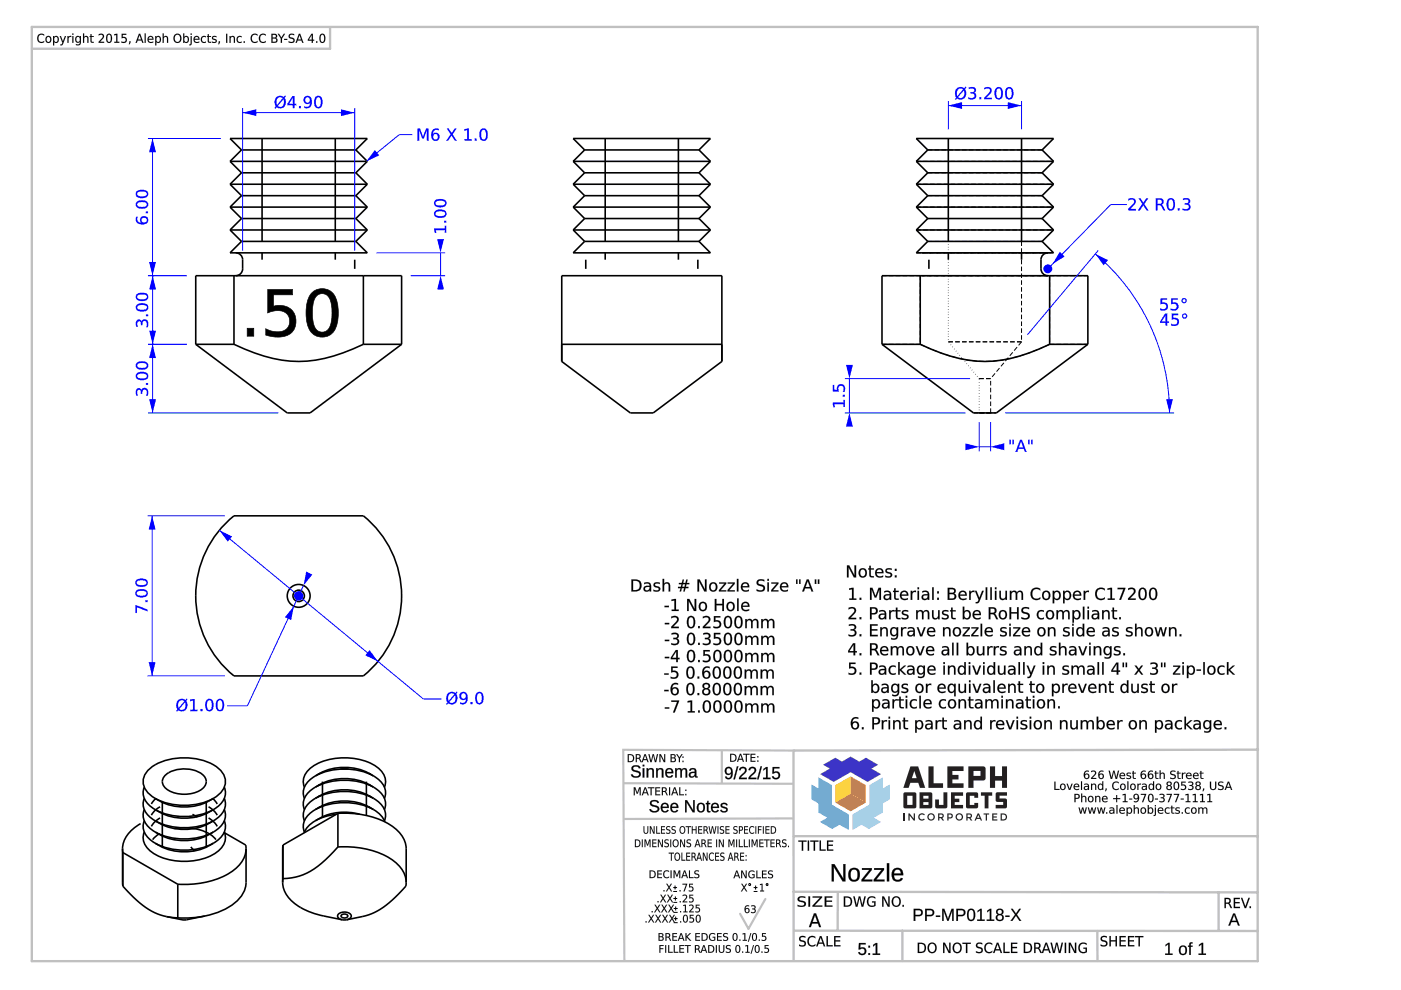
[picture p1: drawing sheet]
<svg xmlns="http://www.w3.org/2000/svg" width="297mm" height="210mm" viewBox="0 0 297 210" stroke-linecap="round" stroke-linejoin="round" font-family="sans-serif">
<g fill="none" stroke="#000" stroke-width=".34">
<path d="M48.8 39.1h29.1M48.8 34.2h29.1M48.8 39.1l2.4 2.4M48.8 34.2l2.4 2.4M51.2 36.6h24.2M51.2 31.8h24.2M51.2 31.8l-2.4-2.4h29.1l-2.5 2.4M51.2 36.6l-2.4 2.5M51.2 31.8l-2.4 2.4M55.6 29.4v21.8M71.1 29.4v21.8M75.4 36.6l2.5 2.5"/>
<path d="M75.4 31.8l2.5 2.4M77.9 39.1l-2.5 2.4M77.9 34.2l-2.5 2.4M121.5 39.1h29.1M121.5 34.2h29.1M121.5 39.1l2.4 2.4M121.5 34.2l2.4 2.4M123.9 36.6h24.3M123.9 31.8h24.3M123.9 31.8l-2.4-2.4h29.1l-2.4 2.4M123.9 36.6l-2.4 2.5M123.9 31.8l-2.4 2.4"/>
<path d="M128.3 29.4v21.8M143.8 29.4v21.8M148.2 36.6l2.4 2.5M148.2 31.8l2.4 2.4M150.6 39.1l-2.4 2.4M150.6 34.2l-2.4 2.4M194.3 39.1h29.1M194.3 34.2h29.1M194.3 39.1l2.4 2.4M194.3 34.2l2.4 2.4M196.7 36.6h24.3M196.7 31.8h24.3"/>
<path d="M196.7 31.8l-2.4-2.4h29.1l-2.4 2.4M196.7 36.6l-2.4 2.5M196.7 31.8l-2.4 2.4M201.1 29.4v21.8M216.6 29.4v21.8M221 36.6l2.4 2.5M221 31.8l2.4 2.4M223.4 39.1l-2.4 2.4M223.4 34.2l-2.4 2.4M48.8 48.8h29.1M48.8 43.9h29.1M48.8 48.8l2.4 2.4"/>
<path d="M48.8 43.9l2.4 2.4M49.6 58.5h-8.1v14.5M49.6 58.5h27.4M49.6 58.5v14.5M50 53.6a1.45 1.45 0 0 1 1.4 1.5v1.9a1.45 1.45 0 0 1-1.4 1.5M51.2 51.2l-2.4 2.4h29.1l-2.5-2.4M51.2 51.2h24.2M51.2 46.3h24.2M51.2 41.5h24.2M51.2 46.3l-2.4 2.5M51.2 41.5l-2.4 2.4M55.6 53.6v1.5"/>
<path d="M71.1 53.6v1.5M75.2 55.1v1.9M75.4 46.3l2.5 2.5M75.4 41.5l2.5 2.4M77 58.5h8.1v14.5M77 58.5v14.5M77.9 48.8l-2.5 2.4M77.9 43.9l-2.5 2.4M121.5 48.8h29.1M121.5 43.9h29.1M121.5 48.8l2.4 2.4M121.5 43.9l2.4 2.4"/>
<path d="M123.9 51.2l-2.4 2.4h29.1l-2.4-2.4M123.9 51.2h24.3M123.9 46.3h24.3M123.9 41.5h24.3M123.9 46.3l-2.4 2.5M123.9 41.5l-2.4 2.4M124.2 55.1v1.9M128.3 53.6v1.5M143.8 53.6v1.5M148 55.1v1.9M148.2 46.3l2.4 2.5M148.2 41.5l2.4 2.4"/>
<path d="M150.6 48.8l-2.4 2.4M150.6 43.9l-2.4 2.4M194.3 48.8h29.1M194.3 43.9h29.1M194.3 48.8l2.4 2.4M194.3 43.9l2.4 2.4M195.1 58.5h-8.1v14.5M195.1 58.5h27.4M195.1 58.5v14.5M196.7 51.2l-2.4 2.4h29.1l-2.4-2.4M196.7 51.2h24.3M196.7 46.3h24.3"/>
<path d="M196.7 41.5h24.3M196.7 46.3l-2.4 2.5M196.7 41.5l-2.4 2.4M196.9 55.1v1.9M201.1 53.6v1.5M216.6 53.6v1.5M221 46.3l2.4 2.5M221 41.5l2.4 2.4M222.2 53.6a1.45 1.45 0 0 0-1.5 1.5v1.9a1.45 1.45 0 0 0 1.5 1.5M222.5 58.5h8.2v14.5M222.5 58.5v14.5M223.4 48.8l-2.4 2.4"/>
<path d="M223.4 43.9l-2.4 2.4M41.5 73h8.1M41.5 73l19.4 14.5h4.8l19.4-14.5M49.6 73a29.1 29.1 0 0 0 17.3 3.4 36.1 36.1 0 0 0 10.1-3.4M77 73h8.1M119.1 73v-14.5h33.9v14.5M119.1 73v3.6l14.5 10.9h4.9l14.5-10.9v-3.6M119.1 73h33.9M187 73h8.1M187 73l19.4 14.5h4.9l19.4-14.5M195.1 73a29.1 29.1 0 0 0 17.3 3.4 36.1 36.1 0 0 0 10.1-3.4M222.5 73h8.2"/>
<path d="M47.5 111.3l2.1-1.9h27.4a21.8 21.8 0 0 1 0 33.9h-27.4a21.8 21.8 0 0 1-2.1-32zM26 180l.1 .8M26 180l.1 7.9M29.8 174.6a6.7 6.7 0 0 0-3.8 5.4M30.6 176.4a3.6 3.6 0 0 0 1.8 4.4 13.3 13.3 0 0 0 13.4 0 3.7 3.7 0 0 0 1.8-4.4M30.6 174a3.8 3.8 0 0 0 2.3 4.8M30.6 171.7a3.8 3.8 0 0 0 2.3 4.7M30.6 169.3a3.8 3.8 0 0 0 2.3 4.7M30.6 166.9a3.8 3.8 0 0 0 2.3 4.8M32.9 178.8a11.4 11.4 0 0 0 12.3 0M32.9 178.8a13.6 13.6 0 0 0 12.3 0M32.9 176.4a11.4 11.4 0 0 0 12.3 0"/>
<path d="M32.9 176.4a13.6 13.6 0 0 0 12.3 0M32.9 174a11.4 11.4 0 0 0 12.3 0M32.9 174a13.6 13.6 0 0 0 12.3 0M32.9 171.7a11.4 11.4 0 0 0 12.3 0M32.9 171.7a13.6 13.6 0 0 0 12.3 0M32.9 169.3a11.4 11.4 0 0 0 12.3 0M32.9 169.3a3.8 3.8 0 0 1-2.1-5.1 8.4 8.4 0 0 1 6.5-3.4 12.5 12.5 0 0 1 8.9 2 3.5 3.5 0 0 1 0 5.9l-1 .6M32.9 169.3a13.6 13.6 0 0 0 12.3 0M33 171.7l-.9 1.1M33 169.3l-.9 1.2M33.9 176.7l-1.5 1.3M33.9 173.4l-.9 .7-.9 1.1"/>
<path d="M33.9 171.1l-.8 .6M34.4 170v9.6M34.9 164.5a6.6 6.6 0 0 1 8.2-.1 1.91 1.91 0 0 1-.7 3.2 7.1 7.1 0 0 1-7.2-.4 1.77 1.77 0 0 1-.3-2.7zM37 175.7a11.5 11.5 0 0 1 7.4 1.1M40.5 179.6l.7 .8M40.8 172.7l1.1 .6M43.7 170v9.6M44.2 173.4l.9 .7 1 1.1M44.2 171.1l1.3 1 .6 .7M44.5 176.8l1.3 1.2M45.1 169.3l1 1.2M47.6 174a3.8 3.8 0 0 1-2.4 4.8"/>
<path d="M47.6 171.7a3.8 3.8 0 0 1-2.4 4.7M47.6 169.3a3.8 3.8 0 0 1-2.4 4.7M47.6 166.9a3.8 3.8 0 0 1-2.4 4.8M47.6 176.6l4.5 2.6 .1 .8M52.2 180a6.3 6.3 0 0 1-3.5 5.1 19.1 19.1 0 0 1-11 2.4M52.2 180v7.1a6.4 6.4 0 0 1-3.8 5.3 16.3 16.3 0 0 1-5 1.8M60 179.2l-.1 7.9M60 179.2v7.1M64.5 166.9a3.6 3.6 0 0 1 1.8-4.4 13.3 13.3 0 0 1 13.4 0 3.7 3.7 0 0 1 1.8 4.4M66.9 174l-1.6 1.2-.8 1.4M66.9 171.7a13.6 13.6 0 0 1 12.3 0M66.9 171.7a3.8 3.8 0 0 0-2.4 4.7"/>
<path d="M66.9 169.3a13.6 13.6 0 0 1 12.3 0M66.9 169.3a3.8 3.8 0 0 0-2.4 4.7M66.9 166.9a13.6 13.6 0 0 1 12.3 0M66.9 166.9a3.8 3.8 0 0 0-2.4 4.8M66.9 164.5a13.6 13.6 0 0 1 12.3 0M66.9 164.5a3.8 3.8 0 0 0-2.4 4.8M67.9 171.1l-.5 .3M67.9 168.7l-.5 .3M67.9 166.3l-.5 .3M67.9 163.9l-.5 .3M67.9 171.1l-1 .6M67.9 168.7l-1 .6"/>
<path d="M67.9 166.3l-1 .6M67.9 163.9l-1 .6M67.9 171.1a11.4 11.4 0 0 1 10.3 0M67.9 168.7a11.4 11.4 0 0 1 10.3 0M67.9 166.3a11.4 11.4 0 0 1 10.3 0M67.9 163.9a11.4 11.4 0 0 1 10.3 0M68.4 165.7v7.5M71.3 172.7l-2.7 .6-1.7 .7M71.6 172.4a17.9 17.9 0 0 1 12.5 3.6 5.5 5.5 0 0 1 2 4v7.1M71.6 179.6a17.9 17.9 0 0 1 12.5 3.5 5.5 5.5 0 0 1 2 4M71.6 179.6a18.7 18.7 0 0 1-8.1 6.1l-1.7 .4-1.8 .2M71.6 172.4l-11.6 6.8"/>
<path d="M71.6 172.4v7.2M72.1 163.1h1.8M76.3 172.6a11.4 11.4 0 0 0-9.4 1.4M77.7 165.7v7.2M78.2 168.7l.4 .3M78.2 166.3l.4 .3M78.2 171.1l.4 .3M78.2 163.9l.4 .3M78.2 171.1l1 .6M78.2 168.7l1 .6M78.2 166.3l1 .6M78.2 163.9l1 .6"/>
<path d="M79.2 171.7l1.5 1.1 .9 1.4M79.2 169.3a3.8 3.8 0 0 1 2.3 4.7M79.2 166.9a3.8 3.8 0 0 1 2.3 4.8M79.2 164.5a3.8 3.8 0 0 1 2.3 4.8M26.1 187.9a18.4 18.4 0 0 0 8.5 6.3l.7 .1M26.1 180.8l11.6 6.7M26.1 180.8v7.1M35.3 194.3l2.4 .3M37.7 187.5v7.1M43.4 194.2a22.2 22.2 0 0 1-5.7 .4M43.4 194.2l-4.2 .9-3.9-.8M59.9 187.1a6.9 6.9 0 0 0 4.5 5.7l2.7 1 5.4 1.2"/>
<path d="M60 186.3l-.1 .8M72.4 194.1l.3-.3h.6l.5 .4a.84 .84 0 0 1-1.5 0zM72.5 195a.78 .78 0 0 1-.9-.7 .78 .78 0 0 1 .8-.8 1.63 1.63 0 0 1 2.1 .7 .98 .98 0 0 1-1 .8M72.5 195h1M86.1 187.1l-.1 .8a18.4 18.4 0 0 1-8.5 6.3l-4 .8"/>
<circle cx="63.3" cy="126.3" r="2.42"/>
<circle cx="63.3" cy="126.3" r="1.21"/>
</g>
<g fill="none" stroke="#000" stroke-width=".21" stroke-dasharray="1 .5" stroke-linecap="butt">
<path d="M194.3 39.1h29.1M194.3 34.2h29.1M194.3 29.4h29.1M196.7 36.6h24.3M196.7 31.8h24.3M201.1 29.4h15.5M216.6 29.4h-15.5M187 58.5h8.1M194.3 53.6h29.1M194.3 48.8h29.1M194.3 43.9h29.1M195.1 58.5h27.4"/>
<path d="M195.1 58.5v14.5M195.5 53.6h26.7M195.5 58.5h26.7M196.7 51.2h24.3M196.7 46.3h24.3M196.7 41.5h24.3M216.6 51.2v2.4M216.6 55.1v17.4M222.2 53.6h-26.7M222.2 58.5h-26.7M222.5 58.5h8.2M222.5 58.5v14.5"/>
<path d="M187 73h8.1M201.1 72.5h15.5M216.6 72.5h-15.5M216.6 72.5l-6.6 7.8M222.5 73a29.1 29.1 0 0 1-17.3 3.4 36.1 36.1 0 0 1-10.1-3.4M222.5 73h8.2M206.4 87.5h4.9M207.6 87.5h2.4M207.6 80.3h2.4M210 87.5h-2.4M210 80.3h-2.4M210 87.5v-7.2"/>
</g>
<path d="M201.1 51.2v2.4M201.1 55.1v17.4M207.6 87.5v-7.2M207.6 80.3l-6.5-7.8" fill="none" stroke="#000" stroke-width=".21" stroke-dasharray=".1 .5" stroke-linecap="butt"/>
<path d="M31.4 58.5h8.2M32.4 58.5v14.5M31.4 73h8.2" fill="none" stroke="#00f" stroke-width=".21"/>
<g fill="#00f">
<path d="M31.6 70.1h1.5l-.7 2.9z"/>
<path d="M32.4 58.5l.7 2.9h-1.5z"/>
<path d="M29 68l.3-.2h.4l.3 .4a.75 .75 0 0 1 1-.5 .75 .75 0 0 1 .4 1l-.1 .7h-.3a.75 .75 0 0 0 .2-.9 .75 .75 0 0 0-.7-.4l-.3 .2v.6h-.3v-.3a.42 .42 0 0 0-.4-.5 .42 .42 0 0 0-.4 .5l.1 .7h-.3l-.1-.7zM31 66.7h.4v.3h-.4zM29.2 64.9l-.1 .3a1.19 1.19 0 0 0 1.6 .5 .52 .52 0 0 0 .5-.7 .52 .52 0 0 0-.8-.3h-.9zM28.9 64.7a1.76 1.76 0 0 1 2.5 .2 1 1 0 0 1-1.3 1.2 .97 .97 0 0 1-1-.3 .97 .97 0 0 1-.2-1.1zM29.2 62.6l-.1 .3a1.19 1.19 0 0 0 1.6 .5 .52 .52 0 0 0 .5-.6 .52 .52 0 0 0-.8-.4l-.9 .1zM28.9 62.5a1.76 1.76 0 0 1 2.5 .2 1 1 0 0 1-1.3 1.1 .97 .97 0 0 1-1-.3 .97 .97 0 0 1-.2-1z"/>
<path d="M29 68a.58 .58 0 0 1 .6-.3 .58 .58 0 0 1 .4 .5 .69 .69 0 0 1 .7-.5 .69 .69 0 0 1 .7 .4l.1 .6-.2 .7h-.3a.74 .74 0 0 0 .1-.8 .74 .74 0 0 0-.6-.5l-.3 .2v.7h-.3v-.4a.4 .4 0 0 0-.4-.5 .4 .4 0 0 0-.4 .5l.1 .7h-.3l-.1-.7zM29 68l-.2 .9 .1 .4h.3a.87 .87 0 0 1 .3-1.2 .61 .61 0 0 1 .4 .8h.3a.58 .58 0 0 1 .4-.9 .58 .58 0 0 1 .6 .9l-.2 .5h.3a1.1 1.1 0 0 0-.6-1.7l-.5 .2-.2 .4a.57 .57 0 0 0-.4-.5 .57 .57 0 0 0-.6 .2zM30.9 66.7h.5v.3h-.5zM31 66.7v.3h.4v-.3zM29.2 64.9l-.1 .3a1.18 1.18 0 0 0 1.6 .4 .5 .5 0 0 0 .4-.6 .5 .5 0 0 0-.7-.3h-.9zM29.2 64.9a1.74 1.74 0 0 1 2 .1v.2a1.2 1.2 0 0 1-1.7 .5l-.4-.4zM28.9 64.7a1.77 1.77 0 0 1 2.5 .2 1.02 1.02 0 0 1-1.3 1.2 .99 .99 0 0 1-1-.3 .99 .99 0 0 1-.2-1.1zM29 64.7a.93 .93 0 0 0 .1 1.1 .93 .93 0 0 0 1 .2 .95 .95 0 0 0 1-.2 .95 .95 0 0 0 .2-1.1 1.9 1.9 0 0 0-2.3 0zM29.2 62.7l-.1 .2a1.18 1.18 0 0 0 1.6 .5 .5 .5 0 0 0 .4-.6 .5 .5 0 0 0-.7-.4l-.9 .1zM29.2 62.6a1.74 1.74 0 0 1 2 .2v.1a1.2 1.2 0 0 1-1.7 .5l-.4-.3zM28.9 62.5a1.77 1.77 0 0 1 2.5 .2 1.02 1.02 0 0 1-1.3 1.1 .99 .99 0 0 1-1-.3 .99 .99 0 0 1-.2-1zM29 62.5a.93 .93 0 0 0 .1 1.1 .93 .93 0 0 0 1 .2 .95 .95 0 0 0 1-.3 .95 .95 0 0 0 .2-1 1.9 1.9 0 0 0-2.3 0z"/>
</g>
<path d="M31.4 73h8.2M32.4 73v14.5M31.4 87.5h27.6" fill="none" stroke="#00f" stroke-width=".21"/>
<g fill="#00f">
<path d="M31.6 84.6h1.5l-.7 2.9z"/>
<path d="M32.4 73l.7 2.9h-1.5z"/>
<path d="M29 82.5l.3-.2h.3l.4 .5a.75 .75 0 0 1 1-.5 .75 .75 0 0 1 .4 .9l-.1 .7h-.3a.75 .75 0 0 0 .1-.8 .75 .75 0 0 0-.7-.5l-.2 .3v.6h-.3v-.3a.42 .42 0 0 0-.4-.6 .42 .42 0 0 0-.4 .6l.1 .6h-.3l-.1-.6zM30.9 81.2h.5v.4h-.5zM29.2 79.4l-.1 .3a1.19 1.19 0 0 0 1.6 .5 .52 .52 0 0 0 .4-.7 .52 .52 0 0 0-.7-.3h-.9zM28.9 79.2a1.76 1.76 0 0 1 2.5 .3 1 1 0 0 1-1.3 1.1 .97 .97 0 0 1-1-.3 .97 .97 0 0 1-.2-1.1zM29.2 77.2l-.1 .3a1.19 1.19 0 0 0 1.6 .5 .52 .52 0 0 0 .4-.7 .52 .52 0 0 0-.7-.3h-.9zM28.9 77a1.76 1.76 0 0 1 2.5 .2 1 1 0 0 1-1.3 1.2 .97 .97 0 0 1-1-.3 .97 .97 0 0 1-.2-1.1z"/>
<path d="M29 82.5a.58 .58 0 0 1 .6-.2 .58 .58 0 0 1 .4 .5 .69 .69 0 0 1 .7-.6 .69 .69 0 0 1 .7 .5v.5l-.1 .7h-.3a.74 .74 0 0 0 .1-.8 .74 .74 0 0 0-.7-.5l-.2 .3v.6h-.3v-.3a.4 .4 0 0 0-.4-.5 .4 .4 0 0 0-.4 .5l.1 .7h-.3l-.1-.7zM29 82.5l-.2 1 .1 .3h.3a.87 .87 0 0 1 .3-1.2 .61 .61 0 0 1 .4 .9h.3a.58 .58 0 0 1 .4-.9 .58 .58 0 0 1 .5 .8l-.1 .5h.3a1.1 1.1 0 0 0-.7-1.6l-.4 .1-.2 .4a.57 .57 0 0 0-.4-.5 .57 .57 0 0 0-.6 .2zM30.9 81.2h.5v.4h-.5zM30.9 81.2v.4h.5v-.4zM29.2 79.4l-.1 .3a1.18 1.18 0 0 0 1.6 .5 .5 .5 0 0 0 .4-.7 .5 .5 0 0 0-.7-.3l-.9 .1zM29.2 79.4a1.74 1.74 0 0 1 1.9 .2l.1 .1a1.2 1.2 0 0 1-1.7 .5l-.4-.3zM28.9 79.2a1.77 1.77 0 0 1 2.5 .3 1.02 1.02 0 0 1-1.3 1.1 .99 .99 0 0 1-1-.3 .99 .99 0 0 1-.2-1.1zM29 79.3a.93 .93 0 0 0 .1 1 .93 .93 0 0 0 1 .3 .95 .95 0 0 0 1-.3 .95 .95 0 0 0 .2-1 1.9 1.9 0 0 0-2.3 0zM29.2 77.2l-.1 .3a1.18 1.18 0 0 0 1.6 .4 .5 .5 0 0 0 .4-.6 .5 .5 0 0 0-.7-.3h-.9zM29.2 77.2a1.74 1.74 0 0 1 1.9 .1l.1 .2a1.2 1.2 0 0 1-1.7 .5l-.4-.3zM28.9 77a1.77 1.77 0 0 1 2.5 .2 1.02 1.02 0 0 1-1.3 1.2 .99 .99 0 0 1-1-.3 .99 .99 0 0 1-.2-1.1zM29 77a.93 .93 0 0 0 .1 1.1 .93 .93 0 0 0 1 .3 .95 .95 0 0 0 1-.3 .95 .95 0 0 0 .2-1.1 1.9 1.9 0 0 0-2.3 0z"/>
</g>
<path d="M31.4 29.4h15.4M32.3 29.4v29.1M31.4 58.5h8.2" fill="none" stroke="#00f" stroke-width=".21"/>
<g fill="#00f">
<path d="M32.3 29.4l.8 2.9h-1.5z"/>
<path d="M31.6 55.5h1.5l-.8 3z"/>
<path d="M30 46.6a.55 .55 0 0 0 1.1 0 .55 .55 0 0 0-1.1 0zM28.9 46h.3a.8 .8 0 0 0 0 .9 .8 .8 0 0 0 .8 .3 .85 .85 0 0 1 .2-1.3 .85 .85 0 0 1 1.3 .5 .85 .85 0 0 1-.8 1.1 1.25 1.25 0 0 1-1.5-.1 1.25 1.25 0 0 1-.3-1.4zM30.9 44.9h.5v.3h-.5zM29.2 43.1l-.1 .3a1.19 1.19 0 0 0 1.6 .4 .52 .52 0 0 0 .4-.6 .52 .52 0 0 0-.7-.4l-.9 .1zM28.9 42.9a1.76 1.76 0 0 1 2.5 .2 1 1 0 0 1-1.3 1.1 .97 .97 0 0 1-1-.2 .97 .97 0 0 1-.2-1.1zM29.2 40.8l-.1 .3a1.19 1.19 0 0 0 1.6 .5 .52 .52 0 0 0 .4-.6 .52 .52 0 0 0-.7-.4l-.9 .1zM28.9 40.6a1.76 1.76 0 0 1 2.5 .3 1 1 0 0 1-1.3 1.1 .97 .97 0 0 1-1-.3 .97 .97 0 0 1-.2-1.1z"/>
<path d="M30 46.6a.53 .53 0 0 0 1 0 .53 .53 0 0 0-1 0zM29.9 46.7a.6 .6 0 0 1 1.2 0 .6 .6 0 0 1-1.2 0zM28.9 46h.3a.8 .8 0 0 0 0 .8 .8 .8 0 0 0 .8 .4 .77 .77 0 0 1 .1-1.3 .91 .91 0 0 1 1.3 .6 .91 .91 0 0 1-1 1.1 1.19 1.19 0 0 1-1.3-.3 1.19 1.19 0 0 1-.2-1.3zM28.9 46a1.16 1.16 0 0 0 .2 1.3 1.16 1.16 0 0 0 1.3 .2 .86 .86 0 0 0 1.1-.7 .86 .86 0 0 0-1-1 .86 .86 0 0 0-.7 1.2l.3 .3a.81 .81 0 0 1-.9-.4 .81 .81 0 0 1 0-.9zM30.9 44.8h.5v.4h-.5zM30.9 44.9v.3h.5v-.3zM29.2 43.1l-.1 .3a1.18 1.18 0 0 0 1.6 .4 .5 .5 0 0 0 .4-.6 .5 .5 0 0 0-.7-.3h-.9zM29.2 43.1a1.74 1.74 0 0 1 1.9 .1l.1 .2a1.2 1.2 0 0 1-1.7 .5l-.4-.4zM28.9 42.9a1.77 1.77 0 0 1 2.5 .2 1.02 1.02 0 0 1-1.3 1.2 .99 .99 0 0 1-1.1-.3 .99 .99 0 0 1-.1-1.1zM28.9 42.9a.93 .93 0 0 0 .1 1.1 .93 .93 0 0 0 1.1 .2 .95 .95 0 0 0 1-.3 .95 .95 0 0 0 .2-1 1.9 1.9 0 0 0-2.4 0zM29.2 40.8l-.1 .3a1.18 1.18 0 0 0 1.6 .5 .5 .5 0 0 0 .4-.6 .5 .5 0 0 0-.7-.4l-.9 .1zM29.2 40.8a1.74 1.74 0 0 1 1.9 .2l.1 .1a1.2 1.2 0 0 1-1.7 .5l-.4-.3zM28.9 40.6a1.77 1.77 0 0 1 2.5 .3 1.02 1.02 0 0 1-1.3 1.1 .99 .99 0 0 1-1.1-.3 .99 .99 0 0 1-.1-1.1zM28.9 40.7a.93 .93 0 0 0 .1 1 .93 .93 0 0 0 1.1 .3 .95 .95 0 0 0 1-.3 .95 .95 0 0 0 .2-1 1.9 1.9 0 0 0-2.4 0z"/>
</g>
<path d="M79.8 53.6h14.6M87.1 58.5h7.3M93.4 53.6v4.9" fill="none" stroke="#00f" stroke-width=".21"/>
<g fill="#00f">
<path d="M92.7 50.7h1.4l-.7 2.9z"/>
<path d="M93.4 58.5l.7 2.9h-1.4z"/>
<path d="M92.1 48.4h2.2v-.5h.3v1.4h-.3v-.5h-1.9l.1 .6h-.3zM94.2 46.8h.4v.4h-.4zM92.4 45l-.1 .3a1.19 1.19 0 0 0 1.6 .5 .52 .52 0 0 0 .5-.7 .52 .52 0 0 0-.7-.3h-.9zM92.2 44.8a1.76 1.76 0 0 1 2.4 .2 1 1 0 0 1-1.3 1.2 .97 .97 0 0 1-1-.3 .97 .97 0 0 1-.1-1.1zM92.4 42.8l-.1 .3a1.19 1.19 0 0 0 1.6 .5 .52 .52 0 0 0 .5-.7 .52 .52 0 0 0-.7-.3h-.9zM92.2 42.6a1.76 1.76 0 0 1 2.4 .2 1 1 0 0 1-1.3 1.2 .97 .97 0 0 1-1-.3 .97 .97 0 0 1-.1-1.1z"/>
<path d="M92.1 48.4h2.2v-.5h.3v1.5h-.3v-.6h-1.9l.1 .6h-.3zM92.1 48.4l.1 1h.3l-.1-.6h1.9v.5h.3v-1.4h-.3v.6zM94.2 46.8h.4v.4h-.4zM94.2 46.8v.4h.4v-.4zM92.4 45l-.1 .3a1.18 1.18 0 0 0 1.6 .5 .5 .5 0 0 0 .5-.7 .5 .5 0 0 0-.7-.3l-.9 .1zM92.4 45a1.74 1.74 0 0 1 2 .1v.2a1.2 1.2 0 0 1-1.6 .5l-.5-.3zM92.2 44.8a1.77 1.77 0 0 1 2.4 .2 1.02 1.02 0 0 1-1.3 1.2 .99 .99 0 0 1-1-.3 .99 .99 0 0 1-.1-1.1zM92.2 44.8a.93 .93 0 0 0 .1 1.1 .93 .93 0 0 0 1 .3 .95 .95 0 0 0 1.1-.3 .95 .95 0 0 0 .1-1.1 1.9 1.9 0 0 0-2.3 0zM92.4 42.8l-.1 .3a1.18 1.18 0 0 0 1.6 .4 .5 .5 0 0 0 .5-.6 .5 .5 0 0 0-.7-.3h-.9zM92.4 42.8a1.74 1.74 0 0 1 2 .1v.2a1.2 1.2 0 0 1-1.6 .5l-.5-.4zM92.2 42.6a1.77 1.77 0 0 1 2.4 .2 1.02 1.02 0 0 1-1.3 1.2 .99 .99 0 0 1-1-.3 .99 .99 0 0 1-.1-1.1zM92.2 42.6a.93 .93 0 0 0 .1 1.1 .93 .93 0 0 0 1 .2 .95 .95 0 0 0 1.1-.2 .95 .95 0 0 0 .1-1.1 1.9 1.9 0 0 0-2.3 0z"/>
</g>
<path d="M51.4 22.9v30.2M51.4 23.9h23.8M75.2 22.9v30.2" fill="none" stroke="#00f" stroke-width=".21"/>
<g fill="#00f">
<path d="M72.3 23.2l2.9 .7-2.9 .7z"/>
<path d="M51.4 23.9l3-.7v1.4z"/>
<path d="M60.1 21l-1.2 1.5a.89 .89 0 0 0 1.1-.1 .89 .89 0 0 0 .2-1.1zM58.8 20.9l-.2 .7 .1 .7 1.3-1.5-.6-.2zM58.6 20.7l.8-.4 .8 .3 .2-.3 .2 .1-.3 .4a1.3 1.3 0 0 1 0 1.6 1.3 1.3 0 0 1-1.6 .3l-.3 .3-.2-.1 .3-.4a1.61 1.61 0 0 1 .1-1.8zM62.1 20.7l-.9 1.3h.9zM62 20.4h.5v1.6h.3v.3h-.3v.6h-.4v-.6h-1.1v-.3zM63.4 22.5h.4v.4h-.4zM64.6 20.6a.97 .97 0 0 1 1.2-.1 .97 .97 0 0 1 .3 1.1 1.12 1.12 0 0 1-.4 1.2 1.12 1.12 0 0 1-1.2 .1v-.3a.8 .8 0 0 0 .9 0 .8 .8 0 0 0 .4-.8 .84 .84 0 0 1-1.3 0 .84 .84 0 0 1 .1-1.2zM64.6 21.2a.55 .55 0 0 0 1.1 0 .55 .55 0 0 0-1.1 0zM67.2 20.7a1.73 1.73 0 0 0 .1 2h.2a1.19 1.19 0 0 0 .5-1.6l-.3-.5zM67 20.5a.95 .95 0 0 1 1.1 .1 .95 .95 0 0 1 .3 1 .92 .92 0 0 1-.4 1.2 .92 .92 0 0 1-1.2-.2 2.05 2.05 0 0 1 .2-2.1z"/>
<path d="M60.1 21l-1.2 1.5a.85 .85 0 0 0 1 0 .85 .85 0 0 0 .3-1zM60.1 21a.98 .98 0 0 1 0 1.3 .98 .98 0 0 1-1.2 .2zM58.8 20.9a1.57 1.57 0 0 0-.1 1.4l1.3-1.5a.79 .79 0 0 0-1.2 .1zM58.8 20.9a.75 .75 0 0 1 1.2-.1l-1.3 1.5a1.47 1.47 0 0 1 .1-1.4zM58.5 20.7a1.22 1.22 0 0 1 1.7-.1l.2-.4 .2 .2-.3 .4a1.3 1.3 0 0 1 0 1.7 1.3 1.3 0 0 1-1.7 .2l-.2 .4-.2-.2 .3-.3a1.63 1.63 0 0 1 0-1.9zM58.6 20.7a1.62 1.62 0 0 0-.1 1.9l-.3 .3 .2 .1 .2-.3a1.29 1.29 0 0 0 1.7-.2 1.29 1.29 0 0 0 0-1.8l.3-.3-.2-.1-.2 .3a1.23 1.23 0 0 0-1.6 .1zM62.1 20.7l-.8 1.3h.8zM62.1 20.6v1.4h-.9zM62 20.4h.5v1.6h.3v.3h-.3v.6h-.4v-.6h-1.2v-.3zM62 20.4l-1 1.6v.3h1.1v.6h.4l-.1-.6h.4v-.3h-.4l.1-1.6zM63.4 22.5h.4v.4h-.4zM63.4 22.5v.4h.4v-.4zM64.6 20.6a.98 .98 0 0 1 1.2-.1 .98 .98 0 0 1 .3 1.1 1.12 1.12 0 0 1-.4 1.2 1.12 1.12 0 0 1-1.2 .1v-.4a.8 .8 0 0 0 .9 0 .8 .8 0 0 0 .4-.7 .86 .86 0 0 1-1.3 0 .86 .86 0 0 1 .1-1.2zM64.6 20.6a.82 .82 0 0 0 0 1.2 .82 .82 0 0 0 1.2-.1 .81 .81 0 0 1-.3 .9 .81 .81 0 0 1-1 0v.2a1.16 1.16 0 0 0 1.3-.2 1.16 1.16 0 0 0 .3-1.3 .89 .89 0 0 0-.5-.9 .89 .89 0 0 0-1 .2zM64.7 21.2a.53 .53 0 0 0 1 0 .53 .53 0 0 0-1 0zM64.7 21.2a.57 .57 0 0 1 1.1 0 .57 .57 0 0 1-1.1 0zM67.2 20.7a1.73 1.73 0 0 0 .1 2h.2a1.17 1.17 0 0 0 .4-1.6l-.3-.5zM67.2 20.7l.3-.1a1.2 1.2 0 0 1 .5 1.6 .54 .54 0 0 1-.7 .5 .54 .54 0 0 1-.3-.7v-.9zM67 20.5a.96 .96 0 0 1 1.1 .1 .96 .96 0 0 1 .3 1 .94 .94 0 0 1-.4 1.2 .94 .94 0 0 1-1.2-.2 2.06 2.06 0 0 1 .2-2.1zM67 20.5a1.74 1.74 0 0 0 .2 2.4 .99 .99 0 0 0 1.2-1.3 .95 .95 0 0 0-.3-1 .95 .95 0 0 0-1.1-.1z"/>
</g>
<path d="M31.3 109.4h16.4M32.3 109.4v33.9M31.3 143.3h16.4" fill="none" stroke="#00f" stroke-width=".21"/>
<g fill="#00f">
<path d="M31.5 140.4h1.5l-.7 2.9z"/>
<path d="M32.3 109.4l.7 2.9h-1.5z"/>
<path d="M62.4 126.3a.95 .95 0 0 1 1.9 0 .95 .95 0 0 1-1.9 0z"/>
<path d="M28.7 128.3l2.6 .9v.4l-2.3-.9v1.3h-.3zM30.8 127.3h.5v.3h-.5zM29.1 125.5l-.1 .3a1.19 1.19 0 0 0 1.6 .5 .52 .52 0 0 0 .4-.7 .52 .52 0 0 0-.7-.3h-.9zM28.8 125.3a1.76 1.76 0 0 1 2.5 .2 1 1 0 0 1-1.3 1.2 .97 .97 0 0 1-1-.3 .97 .97 0 0 1-.2-1.1zM29.1 123.3l-.1 .3a1.19 1.19 0 0 0 1.6 .4 .52 .52 0 0 0 .4-.6 .52 .52 0 0 0-.7-.4l-.9 .1zM28.8 123.1a1.76 1.76 0 0 1 2.5 .2 1 1 0 0 1-1.3 1.1 .97 .97 0 0 1-1-.3 .97 .97 0 0 1-.2-1z"/>
<path d="M28.7 128.3l2.6 .9v.4l-2.3-.9v1.3h-.3zM28.7 128.3v1.7h.3v-1.3l2.3 .9v-.4zM30.8 127.3h.5v.4h-.5zM30.8 127.3v.3h.5v-.3zM29.1 125.5l-.1 .3a1.18 1.18 0 0 0 1.6 .4 .5 .5 0 0 0 .4-.6 .5 .5 0 0 0-.7-.3h-.9zM29.1 125.5a1.74 1.74 0 0 1 1.9 .1l.1 .2a1.2 1.2 0 0 1-1.7 .5l-.4-.3zM28.8 125.3a1.77 1.77 0 0 1 2.5 .2 1.02 1.02 0 0 1-1.3 1.2 .99 .99 0 0 1-1-.3 .99 .99 0 0 1-.2-1.1zM28.9 125.3a.93 .93 0 0 0 .1 1.1 .93 .93 0 0 0 1 .2 .95 .95 0 0 0 1-.2 .95 .95 0 0 0 .2-1.1 1.9 1.9 0 0 0-2.3 0zM29.1 123.3l-.1 .3a1.18 1.18 0 0 0 1.6 .4 .5 .5 0 0 0 .4-.6 .5 .5 0 0 0-.7-.4l-.9 .1zM29.1 123.2a1.74 1.74 0 0 1 1.9 .2l.1 .2a1.2 1.2 0 0 1-1.7 .4l-.4-.3zM28.8 123.1a1.77 1.77 0 0 1 2.5 .2 1.02 1.02 0 0 1-1.3 1.1 .99 .99 0 0 1-1-.2 .99 .99 0 0 1-.2-1.1zM28.9 123.1a.93 .93 0 0 0 .1 1.1 .93 .93 0 0 0 1 .2 .95 .95 0 0 0 1-.3 .95 .95 0 0 0 .2-1 1.9 1.9 0 0 0-2.3 0z"/>
</g>
<circle cx="63.3" cy="126.3" r=".48" fill="#00f"/>
<path d="M64.3 124.1l-11.9 25.6" fill="none" stroke="#00f" stroke-width=".21"/>
<g fill="#00f">
<path d="M62.3 128.5l-.6 3-1.3-.6z"/>
<path d="M64.9 121.2l1.3 .6-1.9 2.3z"/>
</g>
<path d="M48.2 149.7h4.2" fill="none" stroke="#00f" stroke-width=".21"/>
<g fill="#00f">
<path d="M62.4 126.3a.95 .95 0 0 1 1.9 0 .95 .95 0 0 1-1.9 0z"/>
<path d="M39.2 148.9l-1.2 1.4a.89 .89 0 0 0 1.2 0 .89 .89 0 0 0 .1-1.2zM38 148.7l-.3 .8 .2 .6 1.2-1.4-.5-.2zM37.7 148.5l.9-.3 .7 .2 .3-.3 .1 .2-.2 .3a1.3 1.3 0 0 1 0 1.7 1.3 1.3 0 0 1-1.7 .3l-.3 .3-.2-.2 .3-.3a1.61 1.61 0 0 1 .1-1.9zM40.3 148.3l1-.1v2.3h.5v.3h-1.4v-.3h.5v-2l-.6 .2zM42.5 150.3h.4v.5h-.4zM44.1 148.6a1.73 1.73 0 0 0 .1 1.9h.2a1.19 1.19 0 0 0 .5-1.6l-.3-.4zM43.9 148.3a.95 .95 0 0 1 1.1 .1 .95 .95 0 0 1 .3 1.1 .92 .92 0 0 1-.4 1.1 .92 .92 0 0 1-1.2-.1 2.05 2.05 0 0 1 .2-2.2zM46.3 148.6a1.73 1.73 0 0 0 .2 1.9h.1a1.19 1.19 0 0 0 .5-1.6l-.3-.4zM46.2 148.3a.95 .95 0 0 1 1 .1 .95 .95 0 0 1 .3 1.1 .92 .92 0 0 1-.3 1.1 .92 .92 0 0 1-1.2-.1 2.05 2.05 0 0 1 .2-2.2z"/>
<path d="M39.2 148.9l-1.2 1.4a.85 .85 0 0 0 1.1 0 .85 .85 0 0 0 .2-1zM39.2 148.8a.98 .98 0 0 1 0 1.3 .98 .98 0 0 1-1.2 .2zM38 148.7a1.57 1.57 0 0 0-.1 1.4l1.2-1.4a.79 .79 0 0 0-1.1 0zM37.9 148.7a.75 .75 0 0 1 1.2 0l-1.2 1.5a1.47 1.47 0 0 1 0-1.5zM37.7 148.5a1.22 1.22 0 0 1 1.6-.1l.3-.3 .2 .2-.3 .3a1.3 1.3 0 0 1 0 1.7 1.3 1.3 0 0 1-1.7 .3l-.3 .3-.2-.2 .3-.3a1.63 1.63 0 0 1 .1-1.9zM37.7 148.5a1.62 1.62 0 0 0 0 1.9l-.4 .3 .2 .2 .3-.4a1.29 1.29 0 0 0 1.7-.2 1.29 1.29 0 0 0-.1-1.7l.3-.3-.1-.2-.3 .3a1.23 1.23 0 0 0-1.6 .1zM40.3 148.3l1-.1v2.3h.6v.3h-1.6v-.3h.6v-1.9l-.6 .1zM40.3 148.3v.4l.6-.2v2h-.5v.3h1.4v-.3h-.5v-2.3zM42.5 150.3h.4v.5h-.4zM42.5 150.3v.5h.4v-.5zM44.1 148.6a1.73 1.73 0 0 0 .1 1.9h.2a1.17 1.17 0 0 0 .5-1.6l-.3-.4zM44.1 148.6l.3-.2a1.2 1.2 0 0 1 .5 1.7 .54 .54 0 0 1-.7 .4 .54 .54 0 0 1-.3-.7v-.9zM43.9 148.3a.96 .96 0 0 1 1.1 .1 .96 .96 0 0 1 .3 1.1 .94 .94 0 0 1-.4 1.2 .94 .94 0 0 1-1.2-.2 2.06 2.06 0 0 1 .2-2.2zM43.9 148.3a1.74 1.74 0 0 0 .2 2.5 .99 .99 0 0 0 1.2-1.3 .95 .95 0 0 0-.3-1 .95 .95 0 0 0-1.1-.2zM46.3 148.6a1.73 1.73 0 0 0 .2 1.9h.1a1.17 1.17 0 0 0 .5-1.6l-.3-.4zM46.3 148.6l.3-.2a1.2 1.2 0 0 1 .5 1.7 .54 .54 0 0 1-.6 .4 .54 .54 0 0 1-.4-.7v-.9zM46.1 148.3a.96 .96 0 0 1 1.2 .1 .96 .96 0 0 1 .2 1.1 .94 .94 0 0 1-.3 1.2 .94 .94 0 0 1-1.2-.2 2.06 2.06 0 0 1 .1-2.2zM46.2 148.3a1.74 1.74 0 0 0 .2 2.5 .99 .99 0 0 0 1.1-1.3 .95 .95 0 0 0-.3-1 .95 .95 0 0 0-1-.2z"/>
</g>
<circle cx="63.3" cy="126.3" r=".48" fill="#00f"/>
<path d="M46.5 112.4l43.3 35.8" fill="none" stroke="#00f" stroke-width=".21"/>
<g fill="#00f">
<path d="M78.4 137.8l1.7 2.4-2.7-1.3z"/>
<path d="M46.5 112.4l2.7 1.3-.9 1.1z"/>
</g>
<path d="M89.8 148.2h3.8" fill="none" stroke="#00f" stroke-width=".21"/>
<g fill="#00f">
<path d="M96.5 147.4l-1.2 1.4a.89 .89 0 0 0 1.1 0 .89 .89 0 0 0 .2-1.1zM95.2 147.3l-.2 .7 .1 .6 1.2-1.4-.5-.2zM94.9 147.1l.9-.4 .7 .3 .3-.4 .2 .2-.3 .3a1.3 1.3 0 0 1 0 1.7 1.3 1.3 0 0 1-1.7 .3l-.2 .3-.2-.1 .3-.4a1.61 1.61 0 0 1 0-1.8zM97.6 146.9a.97 .97 0 0 1 1.2 0 .97 .97 0 0 1 .4 1.1 1.12 1.12 0 0 1-.5 1.1 1.12 1.12 0 0 1-1.1 .1v-.3a.8 .8 0 0 0 .9 0 .8 .8 0 0 0 .3-.8 .84 .84 0 0 1-1.2 .1 .84 .84 0 0 1 0-1.3zM97.7 147.6a.55 .55 0 0 0 1.1 0 .55 .55 0 0 0-1.1 0zM99.8 148.9h.3v.4h-.3zM101.3 147.1a1.73 1.73 0 0 0 .2 1.9l.1 .1a1.19 1.19 0 0 0 .5-1.7l-.3-.4zM101.2 146.9a.95 .95 0 0 1 1.1 0 .95 .95 0 0 1 .2 1.1 .92 .92 0 0 1-.3 1.2 .92 .92 0 0 1-1.2-.2 2.05 2.05 0 0 1 .2-2.1z"/>
<path d="M96.5 147.4l-1.2 1.4a.85 .85 0 0 0 1 .1 .85 .85 0 0 0 .3-1.1zM96.5 147.4a.98 .98 0 0 1 0 1.2 .98 .98 0 0 1-1.3 .3zM95.2 147.3a1.57 1.57 0 0 0-.1 1.3l1.2-1.4a.79 .79 0 0 0-1.1 .1zM95.2 147.2a.75 .75 0 0 1 1.1 0l-1.2 1.5a1.47 1.47 0 0 1 .1-1.5zM94.9 147a1.22 1.22 0 0 1 1.7-.1l.2-.3 .2 .2-.3 .3a1.3 1.3 0 0 1 0 1.7 1.3 1.3 0 0 1-1.7 .3l-.2 .3-.2-.1 .3-.4a1.63 1.63 0 0 1 0-1.9zM94.9 147.1a1.62 1.62 0 0 0 0 1.8l-.3 .4 .2 .1 .2-.3a1.29 1.29 0 0 0 1.7-.3 1.29 1.29 0 0 0 0-1.7l.3-.3-.2-.2-.2 .4a1.23 1.23 0 0 0-1.7 .1zM97.6 146.9a.98 .98 0 0 1 1.2 0 .98 .98 0 0 1 .4 1.1 1.12 1.12 0 0 1-.5 1.1 1.12 1.12 0 0 1-1.2 .1v-.3a.8 .8 0 0 0 .9 0 .8 .8 0 0 0 .4-.8 .86 .86 0 0 1-1.2 .1 .86 .86 0 0 1 0-1.3zM97.6 146.9a.82 .82 0 0 0 0 1.3 .82 .82 0 0 0 1.2-.1 .81 .81 0 0 1-.3 .8 .81 .81 0 0 1-.9 0v.3a1.16 1.16 0 0 0 1.3-.2 1.16 1.16 0 0 0 .2-1.3 .89 .89 0 0 0-.4-.9 .89 .89 0 0 0-1.1 .1zM97.7 147.6a.55 .55 0 0 0 1.1 0 .55 .55 0 0 0-1.1 0zM97.7 147.6a.57 .57 0 0 1 1.1 0 .57 .57 0 0 1-1.1 0zM99.8 148.8h.4v.5h-.4zM99.8 148.9v.4h.3v-.4zM101.4 147.1a1.73 1.73 0 0 0 .1 1.9l.1 .1a1.17 1.17 0 0 0 .5-1.7l-.3-.4zM101.3 147.1l.3-.1a1.2 1.2 0 0 1 .5 1.6 .54 .54 0 0 1-.6 .5 .54 .54 0 0 1-.4-.8v-.9zM101.1 146.8a.96 .96 0 0 1 1.2 .1 .96 .96 0 0 1 .2 1.1 .94 .94 0 0 1-.3 1.2 .94 .94 0 0 1-1.2-.2 2.06 2.06 0 0 1 .1-2.2zM101.2 146.9a1.74 1.74 0 0 0 .2 2.4 .99 .99 0 0 0 1.1-1.3 .95 .95 0 0 0-.3-1 .95 .95 0 0 0-1-.1z"/>
</g>
<path d="M207.6 89.5v6.2M207.6 94.7h2.4M210 89.5v6.2" fill="none" stroke="#00f" stroke-width=".21"/>
<g fill="#00f">
<path d="M204.7 94l2.9 .7-2.9 .8z"/>
<path d="M210 94.7l2.9-.7v1.5z"/>
<path d="M214 93.3h.3v.9h-.3zM214.7 93.3h.2v.9h-.2zM216.5 93.6l-.5 1.3h.9zM216.3 93.3h.4l.9 2.5h-.3l-.2-.7h-1.2l-.2 .7h-.4zM218 93.3h.3v.9h-.3zM218.6 93.3h.3v.9h-.3z"/>
<path d="M214 93.2h.3v1h-.3zM214 93.3v.9h.3v-.9zM214.6 93.2h.4v1h-.4zM214.7 93.3v.9h.2v-.9zM216.5 93.6l-.5 1.3h.9zM216.5 93.5l.5 1.4h-1zM216.3 93.2h.4l1 2.6h-.4l-.2-.7h-1.2l-.2 .7h-.4zM216.3 93.3l-1 2.5h.4l.2-.7h1.2l.2 .7h.3l-.9-2.5zM218 93.2h.3v1h-.3zM218 93.3v.9h.3v-.9zM218.6 93.2h.3v1h-.3zM218.6 93.3v.9h.3v-.9z"/>
</g>
<path d="M179.1 87.5h25.6M179.1 80.3h26.6M180.1 80.3v7.2" fill="none" stroke="#00f" stroke-width=".21"/>
<g fill="#00f">
<path d="M179.4 77.4h1.4l-.7 2.9z"/>
<path d="M180.1 87.5l.7 3h-1.4z"/>
<path d="M176.6 85.4h2.2v-.6h.3v1.5h-.3v-.6h-1.9l.1 .6h-.3zM178.7 83.7h.4v.4h-.4zM176.6 81.6h.3v1.1h.6a.91 .91 0 0 1 .9-1.3 .91 .91 0 0 1 .7 1.3v.4h-.4a.7 .7 0 0 0 .1-1 .7 .7 0 0 0-.9-.1l-.2 .4 .2 .6h-1.3z"/>
<path d="M176.6 85.4h2.2v-.6h.3v1.5h-.3v-.6h-1.9l.1 .6h-.3zM176.6 85.4l.1 .9h.3l-.1-.6h2l-.1 .6h.3v-1.5h-.3l.1 .6zM178.7 83.7h.4v.4h-.4zM178.7 83.7v.4h.4v-.4zM176.6 81.6h.3v1.1h.6a.93 .93 0 0 1 .9-1.3 .93 .93 0 0 1 .8 1.3l-.1 .4h-.4a.69 .69 0 0 0 .1-1 .69 .69 0 0 0-.9-.1l-.2 .4 .2 .6h-1.3zM176.6 81.6v1.4h1.3a.69 .69 0 0 1-.1-1 .69 .69 0 0 1 1-.1 .69 .69 0 0 1 0 1l-.1 .2h.3a.98 .98 0 0 0 0-1.3 .98 .98 0 0 0-1.3-.1l-.2 .4v.6h-.6v-1.1z"/>
</g>
<path d="M201.1 21.4v6M201.1 22.4h15.5M216.6 21.4v6" fill="none" stroke="#00f" stroke-width=".21"/>
<g fill="#00f">
<path d="M201.1 22.4l2.9-.7v1.4z"/>
<path d="M213.7 21.7l2.9 .7-2.9 .7z"/>
<path d="M204.3 19.1l-1.2 1.5a.89 .89 0 0 0 1.2 0 .89 .89 0 0 0 .1-1.2zM203.1 19l-.3 .8 .2 .6 1.2-1.4-.5-.3zM202.8 18.8l.9-.3 .7 .2 .3-.3 .2 .1-.3 .4a1.3 1.3 0 0 1 0 1.7 1.3 1.3 0 0 1-1.7 .2l-.3 .4-.1-.2 .3-.3a1.61 1.61 0 0 1 0-1.9zM205.4 18.6a1.04 1.04 0 0 1 1.5 .5l-.1 .4-.3 .2a.75 .75 0 0 1 .5 .9 .75 .75 0 0 1-1 .5l-.7-.1v-.4a.75 .75 0 0 0 .8 .2 .75 .75 0 0 0 .5-.7l-.2-.2-.6-.1v-.3h.3a.42 .42 0 0 0 .5-.4 .42 .42 0 0 0-.5-.4l-.7 .2zM207.7 20.6h.3v.4h-.3zM208.7 18.6a.89 .89 0 0 1 1.1-.1 .89 .89 0 0 1 .3 1.1l-1 1.2h1.2v.2h-1.6v-.2l.5-.6a1.1 1.1 0 0 0 .6-1.3l-.6-.1-.5 .2zM211.4 18.8a1.73 1.73 0 0 0 .2 2h.1a1.19 1.19 0 0 0 .5-1.6l-.3-.4zM211.3 18.6a.95 .95 0 0 1 1.1 .1 .95 .95 0 0 1 .2 1.1 .92 .92 0 0 1-.3 1.1 .92 .92 0 0 1-1.2-.1 2.05 2.05 0 0 1 .2-2.2zM213.7 18.8a1.73 1.73 0 0 0 .1 2h.2a1.19 1.19 0 0 0 .5-1.6l-.4-.4zM213.5 18.6a.95 .95 0 0 1 1.1 .1 .95 .95 0 0 1 .3 1.1 .92 .92 0 0 1-.4 1.1 .92 .92 0 0 1-1.2-.1 2.05 2.05 0 0 1 .2-2.2z"/>
<path d="M204.3 19.2l-1.2 1.4a.85 .85 0 0 0 1.1 0 .85 .85 0 0 0 .3-1zM204.3 19.1a.98 .98 0 0 1 .1 1.3 .98 .98 0 0 1-1.3 .2zM203.1 19a1.57 1.57 0 0 0-.1 1.4l1.2-1.4a.79 .79 0 0 0-1.1 0zM203.1 19a.75 .75 0 0 1 1.1 0l-1.2 1.4a1.47 1.47 0 0 1 .1-1.4zM202.8 18.8a1.22 1.22 0 0 1 1.6-.1l.3-.3 .2 .1-.3 .4a1.3 1.3 0 0 1 0 1.7 1.3 1.3 0 0 1-1.7 .3l-.3 .3-.2-.2 .3-.3a1.63 1.63 0 0 1 .1-1.9zM202.8 18.8a1.62 1.62 0 0 0 0 1.9l-.3 .3 .1 .2 .3-.4a1.29 1.29 0 0 0 1.7-.2 1.29 1.29 0 0 0 0-1.7l.3-.4-.2-.1-.3 .3a1.23 1.23 0 0 0-1.6 .1zM205.4 18.5a1.05 1.05 0 0 1 1.5 .6l-.1 .4-.3 .2a.69 .69 0 0 1 .5 .6 .69 .69 0 0 1-.5 .7l-.5 .1-.7-.1v-.4a.74 .74 0 0 0 .8 .2 .74 .74 0 0 0 .5-.7l-.2-.2-.7-.1v-.3h.4a.4 .4 0 0 0 .5-.4 .4 .4 0 0 0-.5-.3l-.7 .1zM205.4 18.6v.3a.87 .87 0 0 1 1.2 .2 .61 .61 0 0 1-.8 .4v.3a.58 .58 0 0 1 .9 .5 .58 .58 0 0 1-.9 .5l-.5-.2v.4a1.1 1.1 0 0 0 1.7-.7l-.2-.4-.4-.2a.65 .65 0 0 0 .5-.9 .65 .65 0 0 0-1-.3zM207.6 20.6h.4v.5h-.4zM207.7 20.6v.4h.3v-.4zM208.7 18.6a.91 .91 0 0 1 1.1-.1 .91 .91 0 0 1 .3 1.1l-1 1.2 1.2-.1v.4l-1.7-.1a1.85 1.85 0 0 1 1-1.2 .58 .58 0 0 0 .2-.9 .58 .58 0 0 0-.9 0l-.2 .1zM208.7 18.6v.4a.66 .66 0 0 1 .8-.3 .66 .66 0 0 1 .4 .8l-1.2 1.3v.2h1.6v-.2h-1.3l1-1a.82 .82 0 0 0 0-1.2 .82 .82 0 0 0-1.1 0zM211.5 18.9a1.73 1.73 0 0 0 .1 1.9h.1a1.17 1.17 0 0 0 .5-1.6l-.3-.4zM211.4 18.8l.3-.1a1.2 1.2 0 0 1 .5 1.7 .54 .54 0 0 1-.6 .4 .54 .54 0 0 1-.4-.7l.1-.9zM211.3 18.6a.96 .96 0 0 1 1.1 .1 .96 .96 0 0 1 .2 1.1 .94 .94 0 0 1-.3 1.1 .94 .94 0 0 1-1.2-.1 2.06 2.06 0 0 1 .2-2.2zM211.3 18.6a1.74 1.74 0 0 0 .2 2.4 .99 .99 0 0 0 1.1-1.2 .95 .95 0 0 0-.3-1.1 .95 .95 0 0 0-1-.1zM213.7 18.9a1.73 1.73 0 0 0 .1 1.9h.2a1.17 1.17 0 0 0 .4-1.6l-.3-.4zM213.7 18.8l.3-.1a1.2 1.2 0 0 1 .5 1.7 .54 .54 0 0 1-.7 .4 .54 .54 0 0 1-.4-.7l.1-.9zM213.5 18.6a.96 .96 0 0 1 1.1 .1 .96 .96 0 0 1 .3 1.1 .94 .94 0 0 1-.4 1.1 .94 .94 0 0 1-1.2-.1 2.06 2.06 0 0 1 .2-2.2zM213.5 18.6a1.74 1.74 0 0 0 .2 2.4 .99 .99 0 0 0 1.1-1.2 .95 .95 0 0 0-.2-1.1 .95 .95 0 0 0-1.1-.1z"/>
</g>
<path d="M232.2 53.8a44 44 0 0 1 15.8 33.7M232.9 53.1l-15.1 17.9M213.1 87.5h35.8" fill="none" stroke="#00f" stroke-width=".21"/>
<g fill="#00f">
<path d="M247.2 84.6h1.5l-.7 2.9z"/>
<path d="M232.2 53.8l2.7 1.3-.9 1.2z"/>
<path d="M221.2 57a.95 .95 0 0 1 1.9 0 .95 .95 0 0 1-1.9 0z"/>
<path d="M246.1 63.2h1.3v.3h-1v.7a.91 .91 0 0 1 1.2 .8 .91 .91 0 0 1-1.3 .8l-.3-.1v-.3a.7 .7 0 0 0 .9 .1 .7 .7 0 0 0 .2-.9l-.5-.2-.5 .1zM248.3 63.2h1.4v.3h-1.1v.7a.91 .91 0 0 1 1.3 .8 .91 .91 0 0 1-1.3 .8l-.4-.1v-.3a.7 .7 0 0 0 1 .1 .7 .7 0 0 0 .1-.9l-.4-.2-.6 .1zM250.7 63.7a.35 .35 0 0 0 .7 0 .35 .35 0 0 0-.7 0zM250.5 63.7a.55 .55 0 0 1 1.1 0 .55 .55 0 0 1-1.1 0z"/>
<path d="M246.1 63.2h1.4v.4l-1.1-.1v.7a.93 .93 0 0 1 1.3 .9 .93 .93 0 0 1-1.4 .7l-.3-.1v-.3a.69 .69 0 0 0 .9 .1 .69 .69 0 0 0 .2-.9l-.5-.2-.5 .2zM246.1 63.2v1.3a.69 .69 0 0 1 1 0 .69 .69 0 0 1 0 1 .69 .69 0 0 1-1 0l-.1-.1v.3a.98 .98 0 0 0 1.3-.1 .98 .98 0 0 0 .1-1.2l-.4-.2h-.6v-.7h1v-.3zM248.3 63.2h1.4v.4l-1.1-.1v.7a.93 .93 0 0 1 1.3 .9 .93 .93 0 0 1-1.3 .7l-.4-.1v-.3a.69 .69 0 0 0 1 .1 .69 .69 0 0 0 .1-.9l-.4-.2-.6 .2zM248.3 63.2v1.3a.69 .69 0 0 1 1 0 .69 .69 0 0 1 0 1 .69 .69 0 0 1-.9 0l-.2-.1v.3a.98 .98 0 0 0 1.3-.1 .98 .98 0 0 0 .1-1.2l-.4-.2h-.6v-.7h1.1v-.3zM250.7 63.7a.35 .35 0 0 0 .7 0 .35 .35 0 0 0-.7 0zM250.7 63.7a.35 .35 0 0 1 .7 0 .35 .35 0 0 1-.7 0zM250.5 63.7a.56 .56 0 0 1 1.1 0 .56 .56 0 0 1-1.1 0zM250.5 63.7a.55 .55 0 0 0 1.1 0 .55 .55 0 0 0-1.1 0z"/>
</g>
<circle cx="222.2" cy="57" r=".48" fill="#00f"/>
<path d="M235.5 43.4l-13.3 13.6" fill="none" stroke="#00f" stroke-width=".21"/>
<path d="M224.7 53.4l1 1-2.5 1.6z" fill="#00f"/>
<path d="M235.5 43.4h3.4" fill="none" stroke="#00f" stroke-width=".21"/>
<g fill="#00f">
<path d="M239.2 42.2a.89 .89 0 0 1 1.2-.1 .89 .89 0 0 1 .3 1.1l-1.1 1.1h1.2v.3h-1.6v-.3l.5-.5a1.1 1.1 0 0 0 .6-1.4l-.5-.1-.6 .2zM241.4 42h.4l.6 1 .6-1h.4l-.8 1.3 .9 1.3h-.4l-.7-1.1-.7 1.1h-.4l.9-1.4zM245.1 42h.7a.71 .71 0 0 1 .9 .5 .71 .71 0 0 1-.4 .9l.7 1.2h-.3l-.5-.9-.4-.2h-.4v1.1h-.3zM245.4 42.3v.9h.4a.45 .45 0 0 0 .5-.4 .45 .45 0 0 0-.5-.5zM247.9 42.4a1.73 1.73 0 0 0 .2 1.9l.1 .1a1.19 1.19 0 0 0 .5-1.7l-.3-.4zM247.8 42.2a.95 .95 0 0 1 1.1 .1 .95 .95 0 0 1 .2 1 .92 .92 0 0 1-.3 1.2 .92 .92 0 0 1-1.2-.2 2.05 2.05 0 0 1 .2-2.1zM249.7 44.2h.4v.4h-.4zM250.8 42.1a1.04 1.04 0 0 1 1.6 .6l-.2 .3-.3 .2a.75 .75 0 0 1 .5 1 .75 .75 0 0 1-1 .4l-.7-.1v-.3a.75 .75 0 0 0 .9 .2 .75 .75 0 0 0 .4-.7l-.2-.3h-.6v-.3h.3a.42 .42 0 0 0 .5-.4 .42 .42 0 0 0-.5-.4l-.7 .1z"/>
<path d="M239.2 42.2a.91 .91 0 0 1 1.2-.1 .91 .91 0 0 1 .3 1.1l-1.1 1.1h1.2v.3h-1.6a1.85 1.85 0 0 1 1-1.3 .58 .58 0 0 0 .1-.9 .58 .58 0 0 0-.9 0l-.2 .2zM239.2 42.2v.3a.66 .66 0 0 1 .8-.2 .66 .66 0 0 1 .4 .7l-1.2 1.3v.3h1.6v-.3h-1.2l.9-1a.82 .82 0 0 0 .1-1.1 .82 .82 0 0 0-1.2-.1zM241.4 42h.4l.6 1 .6-1h.4l-.8 1.3 .9 1.3h-.4l-.7-1.1-.7 1.1h-.4l.9-1.4zM241.4 42l.8 1.2-.9 1.4h.4l.7-1.1 .7 1.1h.4l-.9-1.3 .8-1.3h-.4l-.6 1-.6-1zM245 42h.8a.73 .73 0 0 1 .9 .5 .73 .73 0 0 1-.4 .9l.3 .3 .5 .9h-.4l-.6-1-.7-.1v1.1h-.4zM245.1 42v2.6h.3v-1.1l.7 .1 .6 1h.3l-.4-.9-.4-.3a.69 .69 0 0 0 .5-.8 .69 .69 0 0 0-.9-.5zM245.4 42.3v.9h.4a.44 .44 0 0 0 .5-.4 .44 .44 0 0 0-.5-.4zM245.4 42.3a.76 .76 0 0 1 .9 .3l.1 .2a.44 .44 0 0 1-.6 .5h-.4zM247.9 42.4a1.73 1.73 0 0 0 .2 1.9l.1 .1a1.17 1.17 0 0 0 .5-1.7l-.3-.4zM247.9 42.4l.3-.1a1.2 1.2 0 0 1 .5 1.6 .54 .54 0 0 1-.6 .5 .54 .54 0 0 1-.4-.8v-.9zM247.7 42.1a.96 .96 0 0 1 1.2 .1 .96 .96 0 0 1 .2 1.1 .94 .94 0 0 1-.3 1.2 .94 .94 0 0 1-1.2-.2 2.06 2.06 0 0 1 .1-2.2zM247.8 42.2a1.74 1.74 0 0 0 .2 2.4 .99 .99 0 0 0 1.1-1.3 .95 .95 0 0 0-.3-1 .95 .95 0 0 0-1-.1zM249.7 44.1h.4v.5h-.4zM249.7 44.2v.4h.4v-.4zM250.8 42.1a1.05 1.05 0 0 1 1.6 .6l-.1 .3-.4 .2a.69 .69 0 0 1 .6 .7 .69 .69 0 0 1-.5 .7l-.6 .1-.7-.2 .1-.3a.74 .74 0 0 0 .8 .1 .74 .74 0 0 0 .4-.6l-.2-.3h-.6v-.3h.3a.4 .4 0 0 0 .5-.4 .4 .4 0 0 0-.5-.4l-.7 .1zM250.8 42.1v.3a.87 .87 0 0 1 1.2 .3 .61 .61 0 0 1-.8 .4v.3a.58 .58 0 0 1 .9 .4 .58 .58 0 0 1-.9 .6l-.5-.2v.3a1.1 1.1 0 0 0 1.7-.6l-.1-.4-.5-.3a.65 .65 0 0 0 .5-.8 .65 .65 0 0 0-.9-.4z"/>
<path d="M247.1 66.8l-.8 1.4h.8zM247 66.5h.5v1.7h.3v.3h-.3v.6h-.4v-.6h-1.1v-.4zM248.4 66.5h1.4v.3h-1.1v.6a.91 .91 0 0 1 1.3 .9 .91 .91 0 0 1-1.3 .8l-.4-.1v-.4a.7 .7 0 0 0 1 .2 .7 .7 0 0 0 .2-1l-.5-.1-.6 .1zM250.8 67a.35 .35 0 0 0 .7 0 .35 .35 0 0 0-.7 0zM250.6 67a.55 .55 0 0 1 1.1 0 .55 .55 0 0 1-1.1 0z"/>
<path d="M247.1 66.8l-.8 1.4h.8zM247.2 66.7v1.5h-1zM247 66.5h.5v1.7h.4v.3h-.4v.6h-.4v-.6h-1.1v-.4zM247 66.5l-1 1.6v.4l1.2-.1-.1 .7h.4v-.7l.3 .1v-.3h-.3v-1.7zM248.4 66.5h1.4v.3h-1.1v.6a.93 .93 0 0 1 1.3 .9 .93 .93 0 0 1-1.3 .8l-.4-.1v-.4a.69 .69 0 0 0 1 .2 .69 .69 0 0 0 .1-1l-.4-.1-.6 .1zM248.4 66.5v1.3a.69 .69 0 0 1 1-.1 .69 .69 0 0 1 .1 1 .69 .69 0 0 1-1 0l-.2-.1v.4a.98 .98 0 0 0 1.3-.1 .98 .98 0 0 0 .1-1.3l-.4-.2h-.6v-.6h1.1v-.3zM250.9 67a.31 .31 0 0 0 .6 0 .31 .31 0 0 0-.6 0zM250.8 67a.35 .35 0 0 1 .7 0 .35 .35 0 0 1-.7 0zM250.6 67a.56 .56 0 0 1 1.1 0 .56 .56 0 0 1-1.1 0zM250.6 67a.55 .55 0 0 0 1.1 0 .55 .55 0 0 0-1.1 0z"/>
</g>
<g fill="#000">
<path d="M179.6 119.9h.4l1.2 2.1v-2.1h.3v2.5h-.5l-1.1-2.1v2.1h-.3zM182.5 120.9a.71 .71 0 0 0-.1 .9 .71 .71 0 0 0 .8 .3 .69 .69 0 0 0 .3-.9 .69 .69 0 0 0-1-.3zM182 121.4a.96 .96 0 0 1 1.9 0 .96 .96 0 0 1-1.9 0zM184.3 120h.3v.5h.7v.3h-.7v1.2l.2 .1 .5 .1v.2h-.7l-.2-.2-.1-1.4h-.2v-.3h.2zM185.8 120.7a.88 .88 0 0 1 1.1-.2 .88 .88 0 0 1 .4 1h-1.4a.82 .82 0 0 0 1.3 .5v.3a1.08 1.08 0 0 1-1.4-.1 1.08 1.08 0 0 1 0-1.5zM186.1 120.9l-.2 .4h1.1a.55 .55 0 0 0-.3-.5 .55 .55 0 0 0-.6 .1zM187.9 120.6l1-.1 .2 .1v.3a.74 .74 0 0 0-1.1 .1l.1 .2a.99 .99 0 0 1 1 .9 1.08 1.08 0 0 1-1.4 .3v-.4a.78 .78 0 0 0 1.1-.1v-.2a.95 .95 0 0 1-1.1-.8zM189.7 122h.4v.4h-.4zM189.7 120.6h.4v.4h-.4z"/>
<path d="M179.6 119.9h.5l1.1 2.1v-2.1h.3v2.5h-.5l-1.1-2.1v2.1h-.3zM179.6 119.9v2.5h.3v-2.2l1.1 2.2h.5v-2.5h-.3v2.2l-1.2-2.2zM182.6 120.8a.67 .67 0 0 0-.2 .9 .67 .67 0 0 0 .9 .3 .69 .69 0 0 0 .1-.8 .69 .69 0 0 0-.8-.4zM182.5 120.9a.7 .7 0 0 1 1 .4 .7 .7 0 0 1-.6 .9 .79 .79 0 0 1-.4-1.3zM181.9 121.4a1 1 0 0 1 2 0 1 1 0 0 1-2 0zM182 121.4a.95 .95 0 0 0 1.9 0 .95 .95 0 0 0-1.9 0zM184.3 120h.3v.5h.7v.3h-.7l.1 1.2 .1 .1h.5v.3a.71 .71 0 0 1-1-.6v-1h-.2v-.3h.2zM184.3 120v.5h-.2v.3l.2-.1 .1 1.5 .2 .1 .7 .1v-.2l-.6-.1-.1-.3v-1.1l.7 .1v-.3h-.7v-.5zM185.8 120.7a.89 .89 0 0 1 1.1-.2 .89 .89 0 0 1 .4 1.1l-1.4-.1a.81 .81 0 0 0 .5 .7 .81 .81 0 0 0 .9-.2 .63 .63 0 0 1-1.1 .5 1.06 1.06 0 0 1-.4-1.8zM185.8 120.8a1.06 1.06 0 0 0 0 1.4 1.06 1.06 0 0 0 1.4 .1v-.3a.82 .82 0 0 1-.8 .2 .82 .82 0 0 1-.6-.7h1.5a.87 .87 0 0 0-.4-.9 .87 .87 0 0 0-1.1 .2zM186.1 120.9l-.2 .4h1.1a.53 .53 0 0 0-.3-.5 .53 .53 0 0 0-.6 .1zM186 120.9a.55 .55 0 0 1 .7-.2 .55 .55 0 0 1 .3 .6h-1.1zM187.9 120.6l.3-.1a.52 .52 0 0 1 .6-.1 .52 .52 0 0 1 .3 .5h-.1a.64 .64 0 0 0-.9 .2l.4 .2a.6 .6 0 0 1 .7 .7 .6 .6 0 0 1-.8 .5l-.7-.1v-.4a.85 .85 0 0 0 1.1-.1l-.1-.2-.4-.1a.54 .54 0 0 1-.6-.4 .54 .54 0 0 1 .2-.6zM187.9 120.6a.55 .55 0 0 0-.1 .7 .55 .55 0 0 0 .6 .3l.4 .2a.56 .56 0 0 1-.3 .5 .56 .56 0 0 1-.6-.2l-.2-.1v.3a.96 .96 0 0 0 1.4-.4l-.2-.4-.9-.4a.59 .59 0 0 1 .5-.5 .59 .59 0 0 1 .6 .2v-.2l-.3-.1zM189.7 122h.4v.4h-.4zM189.7 122v.4h.4v-.4zM189.7 120.6h.4v.5h-.4zM189.7 120.6v.4h.4v-.4z"/>
<path d="M180 124.8l1-.2v2.3h.5v.3h-1.4v-.3h.5v-1.9l-.6 .1zM182.3 126.8h.3v.4h-.3zM184.5 124.6h.5l.6 1.8 .7-1.8h.5v2.6h-.3v-2.3l-.7 1.8h-.4l-.6-1.8v2.3h-.3zM187.8 126.3a.46 .46 0 0 0 .3 .7 .46 .46 0 0 0 .5-.5v-.3zM187.5 125.4a.93 .93 0 0 1 1.4 .7v1.1h-.3v-.3a.68 .68 0 0 1-.8 .4 .68 .68 0 0 1-.4-.9 .68 .68 0 0 1 .8-.4h.4a.67 .67 0 0 0-.5-.5 .67 .67 0 0 0-.6 .2zM189.6 124.7h.3v.6h.6v.2h-.6v1.2l.1 .2h.5v.3l-.7-.1-.2-.2v-1.4h-.3v-.2h.3zM191.1 125.5a.88 .88 0 0 1 1-.2 .88 .88 0 0 1 .5 1h-1.5a.82 .82 0 0 0 1.4 .5v.3a1.08 1.08 0 0 1-1.4-.2 1.08 1.08 0 0 1 0-1.4zM191.3 125.6l-.2 .5h1.2a.55 .55 0 0 0-.4-.6 .55 .55 0 0 0-.6 .1zM193.1 125.3h.3v.3l.3-.3 .5-.1v.4a.56 .56 0 0 0-.6 0 .56 .56 0 0 0-.2 .6v1h-.3zM194.5 125.3h.3v1.9h-.3zM194.5 124.5h.3v.4h-.3zM195.9 126.3a.46 .46 0 0 0 .2 .7 .46 .46 0 0 0 .6-.5v-.3zM195.5 125.4a.93 .93 0 0 1 1.5 .7v1.1h-.3v-.3a.68 .68 0 0 1-.9 .4 .68 .68 0 0 1-.4-.9 .68 .68 0 0 1 .9-.4h.4a.67 .67 0 0 0-.5-.5 .67 .67 0 0 0-.7 .2zM197.6 124.5h.4v2.7h-.4zM198.7 126.8h.4v.4h-.4zM198.7 125.4h.4v.4h-.4zM201.3 126v.9h.5a.47 .47 0 0 0 .6-.5 .47 .47 0 0 0-.6-.4zM201.3 124.9v.8h.5a.4 .4 0 0 0 .5-.4 .4 .4 0 0 0-.5-.4zM200.9 124.6h.9a.62 .62 0 0 1 .8 .4 .62 .62 0 0 1-.4 .8 .71 .71 0 0 1 .5 .9 .71 .71 0 0 1-.8 .5h-1zM203.5 125.5a.88 .88 0 0 1 1-.2 .88 .88 0 0 1 .5 1h-1.5a.82 .82 0 0 0 1.4 .5v.3a1.08 1.08 0 0 1-1.4-.2 1.08 1.08 0 0 1 0-1.4zM203.7 125.6l-.2 .5h1.2a.55 .55 0 0 0-.4-.6 .55 .55 0 0 0-.6 .1zM205.5 125.3h.3v.3l.3-.3 .5-.1v.4a.56 .56 0 0 0-.6 0 .56 .56 0 0 0-.2 .6v1h-.3zM206.7 125.3h.3l.6 1.5 .6-1.5h.4l-1 2.3-.3 .3h-.4v-.3h.4l.2-.4zM209 124.5h.3v2.7h-.3zM210 124.5h.3v2.7h-.3zM210.9 125.3h.4v1.9h-.4zM210.9 124.5h.4v.4h-.4zM211.9 125.3h.3v1.1a.49 .49 0 0 0 .5 .6 .49 .49 0 0 0 .5-.6v-1.1h.3v1.9h-.3v-.3a.69 .69 0 0 1-.9 .3 .69 .69 0 0 1-.4-.8zM214.1 125.3h.3v.3a.65 .65 0 0 1 .6-.4 .65 .65 0 0 1 .6 .4 .68 .68 0 0 1 .8-.4 .68 .68 0 0 1 .5 .8v1.2h-.3v-1.2a.47 .47 0 0 0-.5-.5 .47 .47 0 0 0-.4 .6v1.1h-.3v-1.2a.47 .47 0 0 0-.5-.5 .47 .47 0 0 0-.5 .6v1.1h-.3zM218.8 124.9a1.4 1.4 0 0 1 1.8-.1v.4a1 1 0 0 0-1.5 0 1 1 0 0 0 0 1.4 1 1 0 0 0 1.5 0v.4a1.34 1.34 0 0 1-1.9-.2 1.34 1.34 0 0 1 .1-1.9zM221.4 125.7a.71 .71 0 0 0-.1 .9 .71 .71 0 0 0 .8 .3 .69 .69 0 0 0 .3-1 .69 .69 0 0 0-1-.2zM220.9 126.2a.96 .96 0 0 1 1.9 0 .96 .96 0 0 1-1.9 0zM223.2 125.3h.3v.3a.78 .78 0 0 1 1-.3 .78 .78 0 0 1 .4 .9 .78 .78 0 0 1-.4 1 .78 .78 0 0 1-1-.3v1h-.3zM223.8 125.6a.72 .72 0 0 0-.3 .9 .72 .72 0 0 0 .8 .4 .72 .72 0 0 0 .3-.9 .72 .72 0 0 0-.8-.4zM225.4 125.3h.3v.3a.78 .78 0 0 1 1-.3 .78 .78 0 0 1 .4 .9 .78 .78 0 0 1-.4 1 .78 .78 0 0 1-1-.3v1h-.3zM226 125.6a.72 .72 0 0 0-.3 .9 .72 .72 0 0 0 .8 .4 .72 .72 0 0 0 .3-.9 .72 .72 0 0 0-.8-.4zM227.7 125.5a.88 .88 0 0 1 1.1-.2 .88 .88 0 0 1 .4 1h-1.4a.82 .82 0 0 0 1.4 .5v.3a1.08 1.08 0 0 1-1.5-.2 1.08 1.08 0 0 1 0-1.4zM228 125.6l-.2 .5h1.1a.55 .55 0 0 0-.3-.6 .55 .55 0 0 0-.6 .1zM229.8 125.3h.3v.3l.2-.3 .6-.1v.4a.56 .56 0 0 0-.6 0 .56 .56 0 0 0-.2 .6v1h-.3zM232.5 124.9a1.4 1.4 0 0 1 1.7-.1v.4a1 1 0 0 0-1.4 0 1 1 0 0 0 0 1.4 1 1 0 0 0 1.4 0v.4a1.34 1.34 0 0 1-1.8-.2 1.34 1.34 0 0 1 .1-1.9zM234.8 124.8l1-.2v2.3h.5v.3h-1.4v-.3h.5v-1.9l-.6 .1zM237 124.6h1.6l-.9 2.6h-.4l.9-2.3h-1.2zM239.2 124.8a.89 .89 0 0 1 1.1-.1 .89 .89 0 0 1 .3 1.1l-1 1.1h1.2v.3h-1.6v-.3l.5-.5a1.1 1.1 0 0 0 .6-1.4l-.6-.1-.5 .2zM242 125a1.73 1.73 0 0 0 .1 1.9l.1 .1a1.19 1.19 0 0 0 .5-1.7l-.3-.4zM241.8 124.7a.95 .95 0 0 1 1.1 .1 .95 .95 0 0 1 .2 1.1 .92 .92 0 0 1-.3 1.2 .92 .92 0 0 1-1.2-.2 2.05 2.05 0 0 1 .2-2.2zM244.2 125a1.73 1.73 0 0 0 .1 1.9l.2 .1a1.19 1.19 0 0 0 .5-1.7l-.4-.4zM244 124.7a.95 .95 0 0 1 1.1 .1 .95 .95 0 0 1 .3 1.1 .92 .92 0 0 1-.4 1.2 .92 .92 0 0 1-1.2-.2 2.05 2.05 0 0 1 .2-2.2z"/>
<path d="M180 124.7l1-.1v2.3h.6v.3h-1.5v-.3h.5v-1.9l-.6 .1zM180 124.8v.3l.7-.2v2h-.6v.3h1.4v-.3h-.5v-2.3zM182.2 126.7h.4v.5h-.4zM182.3 126.8v.4h.3v-.4zM184.4 124.6h.6l.6 1.8 .7-1.8h.5v2.6h-.4v-2.3l-.6 1.8h-.4l-.6-1.7v2.2h-.4zM184.5 124.6v2.6h.3v-2.3l.6 1.8h.4l.7-1.8v2.3h.3v-2.6h-.5l-.7 1.8-.6-1.8zM187.8 126.3a.44 .44 0 0 0 .3 .7 .44 .44 0 0 0 .5-.5v-.3zM187.8 126.3l.8-.1a.55 .55 0 0 1-.3 .7 .55 .55 0 0 1-.7-.3zM187.5 125.4a.99 .99 0 0 1 1.5 .7v1.1h-.4v-.3a.69 .69 0 0 1-.8 .4 .69 .69 0 0 1-.5-.9 .69 .69 0 0 1 .9-.4h.4a.68 .68 0 0 0-.5-.5 .68 .68 0 0 0-.6 .2zM187.5 125.4v.2a.7 .7 0 0 1 1.1 .4 .87 .87 0 0 0-1.2 .8 .71 .71 0 0 0 .6 .4 .71 .71 0 0 0 .6-.4v.4h.3a2.11 2.11 0 0 0-.2-1.7l-.6-.3zM189.6 124.7h.3v.6h.7v.2h-.7v1.2l.2 .2h.5v.3a.71 .71 0 0 1-1-.6v-1.1h-.3v-.2h.3zM189.6 124.7v.6h-.3v.2h.3v1.4l.2 .2 .7 .1v-.3h-.6v-.3v-1.1h.6v-.2h-.6v-.6zM191 125.5a.89 .89 0 0 1 1.1-.2 .89 .89 0 0 1 .5 1h-1.5a.81 .81 0 0 0 .6 .7 .81 .81 0 0 0 .8-.2 .63 .63 0 0 1-1 .4 1.06 1.06 0 0 1-.5-1.7zM191.1 125.5a1.06 1.06 0 0 0 0 1.4 1.06 1.06 0 0 0 1.4 .2v-.3a.82 .82 0 0 1-.9 .2 .82 .82 0 0 1-.5-.7h1.5a.87 .87 0 0 0-.5-1 .87 .87 0 0 0-1 .2zM191.3 125.7l-.2 .4h1.1a.53 .53 0 0 0-.3-.6 .53 .53 0 0 0-.6 .2zM191.3 125.6a.55 .55 0 0 1 .6-.1 .55 .55 0 0 1 .4 .6h-1.2zM193.1 125.3h.3v.3l.3-.3 .5-.1-.1 .4a.54 .54 0 0 0-.7 .6v1h-.3zM193.1 125.3v1.9h.3v-1a.56 .56 0 0 1 .2-.6 .56 .56 0 0 1 .6 0v-.4l-.5 .1-.3 .3v-.3zM194.5 125.3h.4v1.9h-.4zM194.5 125.3v1.9h.3v-1.9zM194.5 124.5h.4v.4h-.4zM194.5 124.5v.4h.3v-.4zM195.9 126.3a.44 .44 0 0 0 .2 .7 .44 .44 0 0 0 .6-.5v-.3zM195.8 126.3l.9-.1a.55 .55 0 0 1-.3 .7 .55 .55 0 0 1-.7-.3zM195.5 125.4a.99 .99 0 0 1 1.5 .7v1.1h-.3v-.3a.69 .69 0 0 1-.9 .4 .69 .69 0 0 1-.4-.9 .69 .69 0 0 1 .9-.4h.4a.68 .68 0 0 0-.5-.5 .68 .68 0 0 0-.7 .2zM195.5 125.4v.2a.7 .7 0 0 1 1.2 .4 .87 .87 0 0 0-1.3 .8 .71 .71 0 0 0 .7 .4 .71 .71 0 0 0 .6-.4v.4h.3a2.11 2.11 0 0 0-.2-1.7l-.6-.3zM197.6 124.5h.4v2.7h-.4zM197.6 124.5v2.7h.4v-2.7zM198.7 126.7h.4v.5h-.4zM198.7 126.8v.4h.4v-.4zM198.7 125.4h.4v.4h-.4zM198.7 125.4v.4h.4v-.4zM201.3 126v.9h.5a.45 .45 0 0 0 .6-.5 .45 .45 0 0 0-.6-.4zM201.3 126h.5a.49 .49 0 0 1 .6 .4 .49 .49 0 0 1-.6 .5h-.5zM201.3 124.9v.8h.5a.38 .38 0 0 0 .5-.4 .38 .38 0 0 0-.5-.4zM201.3 124.9h.5a.41 .41 0 0 1 .5 .4 .41 .41 0 0 1-.5 .4h-.5zM200.9 124.6h.9a.63 .63 0 0 1 .8 .4 .63 .63 0 0 1-.4 .8 .72 .72 0 0 1 .6 .9 .72 .72 0 0 1-.9 .5h-1zM200.9 124.6v2.6h1a.69 .69 0 0 0 .8-.6 .69 .69 0 0 0-.6-.8 .6 .6 0 0 0 .5-.7 .6 .6 0 0 0-.8-.4zM203.4 125.5a.89 .89 0 0 1 1.1-.2 .89 .89 0 0 1 .5 1h-1.5a.81 .81 0 0 0 .6 .7 .81 .81 0 0 0 .8-.2 .63 .63 0 0 1-1 .4 1.06 1.06 0 0 1-.5-1.7zM203.5 125.5a1.06 1.06 0 0 0 0 1.4 1.06 1.06 0 0 0 1.4 .2v-.3a.82 .82 0 0 1-.9 .2 .82 .82 0 0 1-.5-.7h1.5a.87 .87 0 0 0-.5-1 .87 .87 0 0 0-1 .2zM203.7 125.7l-.2 .4h1.1a.53 .53 0 0 0-.3-.6 .53 .53 0 0 0-.6 .2zM203.7 125.6a.55 .55 0 0 1 .6-.1 .55 .55 0 0 1 .4 .6h-1.2zM205.5 125.3h.3v.3l.3-.3 .5-.1-.1 .4a.54 .54 0 0 0-.7 .6v1h-.3zM205.5 125.3v1.9h.3v-1a.56 .56 0 0 1 .2-.6 .56 .56 0 0 1 .6 0v-.4l-.5 .1-.3 .3v-.3zM206.7 125.3h.4l.5 1.5 .6-1.5h.4l-.9 2.1a.64 .64 0 0 1-.8 .5v-.3a.47 .47 0 0 0 .6-.5zM206.7 125.3l.8 1.9-.2 .4h-.4v.3a.67 .67 0 0 0 .8-.5l.9-2.1h-.4l-.6 1.5-.6-1.5zM209 124.5h.3v2.7h-.3zM209 124.5v2.7h.3v-2.7zM210 124.5h.3v2.7h-.3zM210 124.5v2.7h.3v-2.7zM210.9 125.3h.4v1.9h-.4zM210.9 125.3v1.9h.4v-1.9zM210.9 124.5h.4v.4h-.4zM210.9 124.5v.4h.4v-.4zM211.9 125.3h.3v1.1a.47 .47 0 0 0 .5 .5 .47 .47 0 0 0 .5-.5v-1.1h.3v1.9h-.3v-.3a.7 .7 0 0 1-.9 .3 .7 .7 0 0 1-.4-.8zM211.9 125.3v1.1a.68 .68 0 0 0 .5 .8 .68 .68 0 0 0 .8-.4v.4h.3v-1.9h-.3v1.1a.51 .51 0 0 1-.5 .6 .51 .51 0 0 1-.5-.6v-1.1zM214.1 125.3h.3v.3a.66 .66 0 0 1 .7-.4 .66 .66 0 0 1 .5 .4 .68 .68 0 0 1 .8-.4 .68 .68 0 0 1 .5 .8v1.2h-.3v-1.2a.46 .46 0 0 0-.5-.5 .46 .46 0 0 0-.4 .6v1.1h-.4v-1.2a.46 .46 0 0 0-.4-.5 .46 .46 0 0 0-.5 .6v1.1h-.3zM214.1 125.3v1.9h.3v-1.1a.49 .49 0 0 1 .5-.6 .49 .49 0 0 1 .5 .5v1.2h.3l-.1-1.1a.49 .49 0 0 1 .5-.6 .49 .49 0 0 1 .5 .5v1.2h.3v-1.2a.66 .66 0 0 0-.5-.7 .66 .66 0 0 0-.8 .4 .64 .64 0 0 0-.6-.5 .64 .64 0 0 0-.6 .4v-.3zM218.8 124.9a1.4 1.4 0 0 1 1.8-.1v.4a.98 .98 0 0 0-1.4 0 .98 .98 0 0 0 0 1.4 .98 .98 0 0 0 1.4 0 .72 .72 0 0 1-1.1 .6 1.39 1.39 0 0 1-.7-2.3zM218.8 125a1.32 1.32 0 0 0-.1 1.8 1.32 1.32 0 0 0 1.8 .2l.1-.4a1 1 0 0 1-1.5 0 1 1 0 0 1 0-1.4 1 1 0 0 1 1.5 0v-.4a1.45 1.45 0 0 0-1.8 .2zM221.5 125.6a.67 .67 0 0 0-.2 .9 .67 .67 0 0 0 .9 .3 .69 .69 0 0 0 .1-.9 .69 .69 0 0 0-.8-.3zM221.4 125.7a.7 .7 0 0 1 1 .4 .7 .7 0 0 1-.6 .9 .79 .79 0 0 1-.4-1.3zM220.8 126.2a1 1 0 0 1 2 0 1 1 0 0 1-2 0zM220.9 126.2a.95 .95 0 0 0 1.9 0 .95 .95 0 0 0-1.9 0zM223.2 125.3h.3v.3a.72 .72 0 0 1 .7-.4 .72 .72 0 0 1 .6 .5 .92 .92 0 0 1 0 1.2 .92 .92 0 0 1-1.2 .2l-.1-.2v1h-.3zM223.2 125.3v2.6h.3v-1.1a.76 .76 0 0 0 1 .4 .76 .76 0 0 0 .4-1 .77 .77 0 0 0-.4-.9 .77 .77 0 0 0-1 .3v-.3zM223.8 125.6a.7 .7 0 0 0-.3 .9 .7 .7 0 0 0 .8 .4 .7 .7 0 0 0 .3-.9 .7 .7 0 0 0-.8-.4zM223.7 125.6a.71 .71 0 0 1 .9 .6 .71 .71 0 0 1-.7 .8 .9 .9 0 0 1-.2-1.4zM225.4 125.3h.3v.3a.72 .72 0 0 1 .7-.4 .72 .72 0 0 1 .6 .5 .92 .92 0 0 1 0 1.2 .92 .92 0 0 1-1.2 .2l-.1-.2v1h-.3zM225.4 125.3v2.6h.3v-1.1a.76 .76 0 0 0 1 .4 .76 .76 0 0 0 .4-1 .77 .77 0 0 0-.4-.9 .77 .77 0 0 0-1 .3v-.3zM226 125.6a.7 .7 0 0 0-.3 .9 .7 .7 0 0 0 .8 .4 .7 .7 0 0 0 .3-.9 .7 .7 0 0 0-.8-.4zM225.9 125.6a.71 .71 0 0 1 .9 .6 .71 .71 0 0 1-.7 .8 .9 .9 0 0 1-.2-1.4zM227.7 125.5a.89 .89 0 0 1 1.1-.2 .89 .89 0 0 1 .4 1h-1.4a.81 .81 0 0 0 .6 .7 .81 .81 0 0 0 .8-.2 .63 .63 0 0 1-1 .4 1.06 1.06 0 0 1-.5-1.7zM227.7 125.5a1.06 1.06 0 0 0 0 1.4 1.06 1.06 0 0 0 1.5 .2v-.3a.82 .82 0 0 1-.9 .2 .82 .82 0 0 1-.5-.7h1.4a.87 .87 0 0 0-.4-1 .87 .87 0 0 0-1.1 .2zM228 125.7l-.2 .4h1.1a.53 .53 0 0 0-.3-.6 .53 .53 0 0 0-.6 .2zM228 125.6a.55 .55 0 0 1 .6-.1 .55 .55 0 0 1 .3 .6h-1.1zM229.7 125.3h.4v.3l.2-.3 .6-.1-.1 .4a.54 .54 0 0 0-.7 .6v1h-.4zM229.8 125.3v1.9h.3v-1a.56 .56 0 0 1 .2-.6 .56 .56 0 0 1 .6 0v-.4l-.6 .1-.2 .3v-.3zM232.5 124.9a1.4 1.4 0 0 1 1.8-.1v.4a.98 .98 0 0 0-1.4 0 .98 .98 0 0 0 0 1.4 .98 .98 0 0 0 1.4 0 .72 .72 0 0 1-1.1 .6 1.39 1.39 0 0 1-.7-2.3zM232.5 125a1.32 1.32 0 0 0-.1 1.8 1.32 1.32 0 0 0 1.8 .2v-.4a1 1 0 0 1-1.4 0 1 1 0 0 1 0-1.4 1 1 0 0 1 1.4 0v-.4a1.45 1.45 0 0 0-1.7 .2zM234.8 124.7l1-.1v2.3h.6v.3h-1.5v-.3h.5v-1.9l-.6 .1zM234.8 124.8v.3l.6-.2v2h-.5v.3h1.4v-.3h-.5v-2.3zM236.9 124.6h1.7l-.9 2.6h-.4l.9-2.3h-1.3zM237 124.6v.3h1.2l-.9 2.3h.4l.9-2.6zM239.2 124.8a.91 .91 0 0 1 1.1-.2 .91 .91 0 0 1 .3 1.2l-1 1.1h1.2v.3h-1.7a1.85 1.85 0 0 1 1-1.3 .58 .58 0 0 0 .2-.9 .58 .58 0 0 0-.9 0l-.2 .1zM239.2 124.8v.3a.66 .66 0 0 1 .8-.2 .66 .66 0 0 1 .4 .7l-1.2 1.3v.3h1.6v-.3h-1.3l1-1a.82 .82 0 0 0 0-1.1 .82 .82 0 0 0-1.1-.1zM242 125a1.73 1.73 0 0 0 .1 1.9h.1a1.17 1.17 0 0 0 .5-1.6l-.3-.4zM241.9 125l.3-.2a1.2 1.2 0 0 1 .5 1.7 .54 .54 0 0 1-.6 .5 .54 .54 0 0 1-.4-.8l.1-.9zM241.8 124.7a.96 .96 0 0 1 1.1 .1 .96 .96 0 0 1 .2 1.1 .94 .94 0 0 1-.3 1.2 .94 .94 0 0 1-1.2-.2 2.06 2.06 0 0 1 .2-2.2zM241.8 124.8a1.74 1.74 0 0 0 .2 2.4 .99 .99 0 0 0 1.1-1.3 .95 .95 0 0 0-.3-1 .95 .95 0 0 0-1-.1zM244.2 125a1.73 1.73 0 0 0 .1 1.9h.2a1.17 1.17 0 0 0 .4-1.6l-.3-.4zM244.2 125l.3-.2a1.2 1.2 0 0 1 .5 1.7 .54 .54 0 0 1-.7 .5 .54 .54 0 0 1-.4-.8l.1-.9zM244 124.7a.96 .96 0 0 1 1.1 .1 .96 .96 0 0 1 .3 1.1 .94 .94 0 0 1-.4 1.2 .94 .94 0 0 1-1.2-.2 2.06 2.06 0 0 1 .2-2.2zM244 124.8a1.74 1.74 0 0 0 .2 2.4 .99 .99 0 0 0 1.1-1.3 .95 .95 0 0 0-.2-1 .95 .95 0 0 0-1.1-.1z"/>
<path d="M179.9 128.9a.89 .89 0 0 1 1.2-.1 .89 .89 0 0 1 .3 1.1l-1.1 1.1h1.2v.3h-1.6v-.3l.5-.5a1.1 1.1 0 0 0 .6-1.4l-.5-.1-.6 .2zM182.3 130.9h.3v.4h-.3zM184.8 129v1h.4a.48 .48 0 0 0 .5-.5 .48 .48 0 0 0-.5-.5zM184.5 128.7h.7a.77 .77 0 0 1 .9 .8 .77 .77 0 0 1-.9 .8h-.4v1h-.3zM186.7 130.4a.46 .46 0 0 0 .3 .7 .46 .46 0 0 0 .6-.5v-.3zM186.4 129.5a.93 .93 0 0 1 1.5 .7v1.1h-.3v-.3a.68 .68 0 0 1-.9 .4 .68 .68 0 0 1-.4-.9 .68 .68 0 0 1 .8-.4h.5a.67 .67 0 0 0-.5-.5 .67 .67 0 0 0-.7 .2zM188.5 129.4h.3v.3l.3-.3h.5v.3a.56 .56 0 0 0-.6 0 .56 .56 0 0 0-.2 .6v1h-.3zM190 128.8h.3v.6h.6v.2h-.6v1.3l.1 .1h.5v.3l-.7-.1-.2-.2v-1.4h-.3v-.2h.3zM191.4 129.5l1-.1h.1v.3a.74 .74 0 0 0-1 .2l.1 .2a.99 .99 0 0 1 1 .8 1.08 1.08 0 0 1-1.4 .3v-.3a.78 .78 0 0 0 1.1-.1l-.1-.2a.95 .95 0 0 1-1-.9zM194.2 129.4h.4v.3a.65 .65 0 0 1 .6-.4 .65 .65 0 0 1 .5 .4 .68 .68 0 0 1 .9-.3 .68 .68 0 0 1 .4 .7v1.2h-.3v-1.2a.47 .47 0 0 0-.5-.5 .47 .47 0 0 0-.4 .6v1.1h-.3v-1.2a.47 .47 0 0 0-.5-.5 .47 .47 0 0 0-.4 .6v1.1h-.4zM197.6 129.4h.3v1.1a.49 .49 0 0 0 .5 .6 .49 .49 0 0 0 .5-.6v-1.1h.3v1.9h-.3v-.3a.69 .69 0 0 1-.8 .3 .69 .69 0 0 1-.5-.8zM199.9 129.5l1-.1h.2v.3a.74 .74 0 0 0-1.1 .2l.1 .2a.99 .99 0 0 1 1 .8 1.08 1.08 0 0 1-1.4 .3v-.3a.78 .78 0 0 0 1.1-.1v-.2a.95 .95 0 0 1-1.1-.9zM201.7 128.8h.3v.6h.6v.2h-.6v1.3l.1 .1h.5v.3l-.7-.1-.2-.2v-1.4h-.3v-.2h.3zM204.7 129.7a.72 .72 0 0 0-.3 .9 .72 .72 0 0 0 .9 .4 .72 .72 0 0 0 .2-.9 .72 .72 0 0 0-.8-.4zM204.1 128.6h.3v1.1a.78 .78 0 0 1 1-.3 .78 .78 0 0 1 .4 .9 .78 .78 0 0 1-.4 1 .78 .78 0 0 1-1-.3v.3h-.3zM206.5 129.6a.88 .88 0 0 1 1-.2 .88 .88 0 0 1 .5 1h-1.5a.82 .82 0 0 0 1.4 .5v.3a1.08 1.08 0 0 1-1.4-.1 1.08 1.08 0 0 1 0-1.5zM206.7 129.8l-.2 .4h1.2a.55 .55 0 0 0-.4-.6 .55 .55 0 0 0-.6 .2zM209.6 128.7h.8a.71 .71 0 0 1 .8 .5 .71 .71 0 0 1-.4 .9l.8 1.2h-.4l-.4-.9-.4-.2h-.4v1.1h-.4zM210 129v.9h.4a.45 .45 0 0 0 .5-.4 .45 .45 0 0 0-.5-.5zM212.2 129.8a.71 .71 0 0 0-.1 .9 .71 .71 0 0 0 .8 .3 .69 .69 0 0 0 .3-1 .69 .69 0 0 0-1-.2zM211.7 130.3a.96 .96 0 0 1 1.9 0 .96 .96 0 0 1-1.9 0zM214 128.7h.4v1.1h1.2v-1.1h.4v2.6h-.4v-1.2h-1.2v1.2h-.4zM216.8 128.9l.4-.2h.6l.4 .1v.4a.72 .72 0 0 0-.8-.3 .72 .72 0 0 0-.5 .6l.1 .2a1.37 1.37 0 0 1 1.3 .9 1.16 1.16 0 0 1-1.7 .6v-.4a.91 .91 0 0 0 1.4-.2l-.1-.3a1.41 1.41 0 0 1-1.4-.9zM220.1 129.6l.8-.3 .4 .2v.2a.74 .74 0 0 0-1 .1 .74 .74 0 0 0 0 1 .74 .74 0 0 0 1 .1v.3a1.03 1.03 0 0 1-1.3-.2 1.03 1.03 0 0 1 .1-1.4zM222.2 129.8a.71 .71 0 0 0-.1 .9 .71 .71 0 0 0 .8 .3 .69 .69 0 0 0 .3-1 .69 .69 0 0 0-1-.2zM221.7 130.3a.96 .96 0 0 1 1.9 0 .96 .96 0 0 1-1.9 0zM224 129.4h.3v.3a.65 .65 0 0 1 .6-.4 .65 .65 0 0 1 .6 .4 .68 .68 0 0 1 .8-.3 .68 .68 0 0 1 .5 .7v1.2h-.3v-1.2a.47 .47 0 0 0-.5-.5 .47 .47 0 0 0-.5 .6v1.1h-.3v-1.2a.47 .47 0 0 0-.5-.5 .47 .47 0 0 0-.4 .6v1.1h-.3zM227.4 129.4h.3v.3a.78 .78 0 0 1 1-.3 .78 .78 0 0 1 .4 .9 .78 .78 0 0 1-.4 1 .78 .78 0 0 1-1-.3v1h-.3zM227.9 129.7a.72 .72 0 0 0-.2 .9 .72 .72 0 0 0 .8 .4 .72 .72 0 0 0 .3-.9 .72 .72 0 0 0-.9-.4zM229.6 128.6h.3v2.7h-.3zM230.6 129.4h.3v1.9h-.3zM230.6 128.6h.3v.4h-.3zM231.9 130.4a.46 .46 0 0 0 .3 .7 .46 .46 0 0 0 .5-.5v-.3zM231.6 129.5a.93 .93 0 0 1 1.4 .7v1.1h-.3v-.3a.68 .68 0 0 1-.8 .4 .68 .68 0 0 1-.4-.9 .68 .68 0 0 1 .8-.4h.4a.67 .67 0 0 0-.4-.5 .67 .67 0 0 0-.7 .2zM233.7 129.4h.3v.3a.69 .69 0 0 1 .8-.3 .69 .69 0 0 1 .5 .7v1.2h-.3v-1.2a.49 .49 0 0 0-.6-.5 .49 .49 0 0 0-.4 .6v1.1h-.3zM235.9 128.8h.3v.6h.6v.2h-.6v1.3l.2 .1h.4v.3l-.7-.1-.2-.2v-1.4h-.3v-.2h.3zM237.3 130.9h.3v.4h-.3z"/>
<path d="M179.9 128.9a.91 .91 0 0 1 1.2-.1 .91 .91 0 0 1 .3 1.1l-1.1 1.1h1.2v.3h-1.6a1.85 1.85 0 0 1 .9-1.3 .58 .58 0 0 0 .2-.9 .58 .58 0 0 0-.9 0l-.2 .1zM179.9 128.9v.3a.66 .66 0 0 1 .8-.2 .66 .66 0 0 1 .4 .7l-1.2 1.3v.3h1.6v-.3h-1.2l.9-1a.82 .82 0 0 0 .1-1.1 .82 .82 0 0 0-1.2-.1zM182.2 130.8h.4v.5h-.4zM182.3 130.9v.4h.3v-.4zM184.8 129v1h.4a.46 .46 0 0 0 .5-.5 .46 .46 0 0 0-.5-.5zM184.8 129h.4a.5 .5 0 0 1 .6 .5 .5 .5 0 0 1-.6 .5h-.4zM184.4 128.7h.8a.78 .78 0 0 1 .9 .8 .78 .78 0 0 1-.9 .8h-.4v1h-.4zM184.5 128.7v2.6h.3v-1a.9 .9 0 0 0 1.3-1l-.4-.5zM186.7 130.4a.44 .44 0 0 0 .3 .7 .44 .44 0 0 0 .5-.5l.1-.3zM186.7 130.4l.9-.1a.55 .55 0 0 1-.3 .7 .55 .55 0 0 1-.7-.3zM186.4 129.5a.99 .99 0 0 1 1.5 .7v1.1h-.3v-.3a.69 .69 0 0 1-.9 .4 .69 .69 0 0 1-.4-.9 .69 .69 0 0 1 .8-.4h.5a.68 .68 0 0 0-.5-.5 .68 .68 0 0 0-.7 .2zM186.4 129.5v.2a.7 .7 0 0 1 1.2 .4 .87 .87 0 0 0-1.3 .8 .71 .71 0 0 0 .6 .4 .71 .71 0 0 0 .7-.4v.4h.3a2.11 2.11 0 0 0-.2-1.7l-.6-.2zM188.5 129.4h.4v.3l.2-.3 .6-.1-.1 .4a.54 .54 0 0 0-.7 .6v1h-.4zM188.5 129.4v1.9h.3v-1a.56 .56 0 0 1 .2-.6 .56 .56 0 0 1 .6 0v-.3h-.5l-.3 .3v-.3zM189.9 128.8h.4v.6h.6v.2h-.6v1.2l.1 .2h.5v.3a.71 .71 0 0 1-1-.6l.1-1.1h-.3v-.2h.3zM190 128.8v.6h-.3v.2h.3v1.4l.2 .2 .7 .1v-.3h-.6v-.3v-1.1h.6v-.2h-.6v-.6zM191.4 129.5l.3-.2a.52 .52 0 0 1 .6 0 .52 .52 0 0 1 .3 .5h-.1a.64 .64 0 0 0-1 .2l.5 .2a.6 .6 0 0 1 .7 .7 .6 .6 0 0 1-.8 .5l-.7-.2v-.3a.85 .85 0 0 0 1.1-.1l-.1-.2-.5-.2a.54 .54 0 0 1-.5-.3 .54 .54 0 0 1 .2-.6zM191.4 129.5a.55 .55 0 0 0-.1 .6 .55 .55 0 0 0 .6 .3l.4 .3a.56 .56 0 0 1-.4 .4 .56 .56 0 0 1-.5-.1l-.2-.1v.3a.96 .96 0 0 0 1.4-.4l-.2-.5-.9-.3a.59 .59 0 0 1 .4-.5 .59 .59 0 0 1 .6 .2v-.3h-.2zM194.2 129.4h.4v.3a.66 .66 0 0 1 .6-.4 .66 .66 0 0 1 .6 .4h-.1a.68 .68 0 0 1 .9-.4 .68 .68 0 0 1 .5 .8v1.2h-.4v-1.2a.46 .46 0 0 0-.5-.5 .46 .46 0 0 0-.4 .6v1.1h-.3v-1.2a.46 .46 0 0 0-.5-.5 .46 .46 0 0 0-.4 .6v1.1h-.4zM194.2 129.4v1.9h.4l-.1-1.1a.49 .49 0 0 1 .5-.6 .49 .49 0 0 1 .5 .5v1.2h.3v-1.1a.49 .49 0 0 1 .4-.6 .49 .49 0 0 1 .5 .5v1.2h.3v-1.2a.66 .66 0 0 0-.5-.7 .66 .66 0 0 0-.8 .4 .64 .64 0 0 0-.5-.4 .64 .64 0 0 0-.7 .3l.1-.3zM197.6 129.4h.3v1.1a.47 .47 0 0 0 .5 .5 .47 .47 0 0 0 .5-.5v-1.1h.3v1.9h-.3v-.3a.7 .7 0 0 1-.8 .3 .7 .7 0 0 1-.5-.8zM197.6 129.4v1.1a.68 .68 0 0 0 .5 .8 .68 .68 0 0 0 .8-.4v.4h.3v-1.9h-.3v1.1a.51 .51 0 0 1-.5 .6 .51 .51 0 0 1-.5-.6v-1.1zM199.9 129.5l.3-.2a.52 .52 0 0 1 .6 0 .52 .52 0 0 1 .3 .5 .64 .64 0 0 0-1 .2l.4 .2a.6 .6 0 0 1 .7 .7 .6 .6 0 0 1-.8 .5l-.7-.2v-.3a.85 .85 0 0 0 1.1-.1l-.1-.2-.4-.2a.54 .54 0 0 1-.6-.3 .54 .54 0 0 1 .2-.6zM199.9 129.5a.55 .55 0 0 0-.1 .6 .55 .55 0 0 0 .6 .3l.4 .3a.56 .56 0 0 1-.3 .4 .56 .56 0 0 1-.6-.1l-.2-.1v.3a.96 .96 0 0 0 1.4-.4l-.2-.5-.9-.3a.59 .59 0 0 1 .5-.5 .59 .59 0 0 1 .6 .2v-.3h-.3zM201.6 128.8h.4v.6h.6v.2h-.6v1.2l.1 .2h.5v.3a.71 .71 0 0 1-1-.6l.1-1.1h-.3v-.2h.3zM201.7 128.8v.6h-.3v.2h.3v1.4l.2 .2 .7 .1v-.3h-.6v-.3v-1.1h.6v-.2h-.6v-.6zM204.7 129.7a.7 .7 0 0 0-.3 .9 .7 .7 0 0 0 .9 .4 .7 .7 0 0 0 .2-.9 .7 .7 0 0 0-.8-.4zM204.7 129.7a.71 .71 0 0 1 .9 .6 .71 .71 0 0 1-.8 .8 .9 .9 0 0 1-.1-1.4zM204.1 128.6h.4l-.1 1.1a.72 .72 0 0 1 .7-.4 .72 .72 0 0 1 .7 .5 .92 .92 0 0 1-.1 1.2 .92 .92 0 0 1-1.2 .2l-.1-.2 .1 .3h-.4zM204.1 128.6v2.7h.3v-.4a.76 .76 0 0 0 1 .4 .76 .76 0 0 0 .4-1 .77 .77 0 0 0-.4-.9 .77 .77 0 0 0-1 .3v-1.1zM206.4 129.6a.89 .89 0 0 1 1.1-.2 .89 .89 0 0 1 .5 1h-1.5a.81 .81 0 0 0 .6 .7 .81 .81 0 0 0 .8-.2 .63 .63 0 0 1-1 .4 1.06 1.06 0 0 1-.5-1.7zM206.5 129.6a1.06 1.06 0 0 0 0 1.5 1.06 1.06 0 0 0 1.4 .1v-.3a.82 .82 0 0 1-.9 .2 .82 .82 0 0 1-.5-.7h1.5a.87 .87 0 0 0-.5-1 .87 .87 0 0 0-1 .2zM206.7 129.8l-.2 .4h1.1a.53 .53 0 0 0-.3-.6 .53 .53 0 0 0-.6 .2zM206.7 129.7a.55 .55 0 0 1 .6-.1 .55 .55 0 0 1 .4 .6h-1.2zM209.6 128.7h.8a.73 .73 0 0 1 .9 .5 .73 .73 0 0 1-.5 .9l.4 .3 .4 .9h-.4l-.5-1-.7-.1v1.1h-.4zM209.6 128.7v2.6h.4v-1.1l.7 .1 .5 1h.4l-.5-.9-.3-.3a.69 .69 0 0 0 .4-.8 .69 .69 0 0 0-.8-.5zM210 129v.9h.4a.44 .44 0 0 0 .5-.4 .44 .44 0 0 0-.5-.5zM210 129a.76 .76 0 0 1 .9 .3v.2a.44 .44 0 0 1-.5 .5h-.4zM212.4 129.7a.67 .67 0 0 0-.3 .9 .67 .67 0 0 0 .9 .3 .69 .69 0 0 0 .1-.9 .69 .69 0 0 0-.7-.3zM212.2 129.8a.7 .7 0 0 1 1.1 .4 .7 .7 0 0 1-.7 .9 .79 .79 0 0 1-.4-1.3zM211.7 130.3a.98 .98 0 0 1 1.9 0 .98 .98 0 0 1-1.9 0zM211.7 130.3a.95 .95 0 0 0 1.9 0 .95 .95 0 0 0-1.9 0zM214 128.7h.4v1.1h1.2v-1.1h.4v2.6h-.4v-1.2h-1.2v1.2h-.4zM214 128.7v2.6h.4v-1.2h1.2v1.2h.4v-2.6h-.4v1.1h-1.2v-1.1zM216.8 128.9l.4-.2h.6l.4 .1v.4a.71 .71 0 0 0-.8-.2 .71 .71 0 0 0-.5 .5l.7 .3a.8 .8 0 0 1 .7 1.1 .8 .8 0 0 1-1.1 .4l-.7-.1 .1-.4a.89 .89 0 0 0 1.4-.2l-.2-.3-.3-.1a.76 .76 0 0 1-.9-.4 .76 .76 0 0 1 .2-.9zM216.8 128.9a.68 .68 0 0 0-.2 .8 .68 .68 0 0 0 .7 .4 .53 .53 0 0 1 .7 .6 .53 .53 0 0 1-.8 .4l-.6-.3v.4a1.14 1.14 0 0 0 1.7-.6 .87 .87 0 0 0-.9-.8l-.3-.1a.47 .47 0 0 1-.1-.6 .47 .47 0 0 1 .6-.1l.6 .2v-.4h-.4l-.6-.1zM220.1 129.6a1.15 1.15 0 0 1 1.2-.1v.3a.72 .72 0 0 0-.9 0 .72 .72 0 0 0 0 1 .72 .72 0 0 0 .9 .1 .52 .52 0 0 1-.3 .5 .52 .52 0 0 1-.5-.1 1.08 1.08 0 0 1-.4-1.7zM220.1 129.6a1.01 1.01 0 0 0-.1 1.4 1.01 1.01 0 0 0 1.3 .2v-.3a.74 .74 0 0 1-1-.1 .74 .74 0 0 1 0-1 .74 .74 0 0 1 1-.1v-.2a1.25 1.25 0 0 0-1.2 .1zM222.3 129.7a.67 .67 0 0 0-.2 .9 .67 .67 0 0 0 .9 .3 .69 .69 0 0 0 .1-.9 .69 .69 0 0 0-.8-.3zM222.2 129.8a.7 .7 0 0 1 1 .4 .7 .7 0 0 1-.6 .9 .79 .79 0 0 1-.4-1.3zM221.6 130.3a1 1 0 0 1 2 0 1 1 0 0 1-2 0zM221.7 130.3a.95 .95 0 0 0 1.9 0 .95 .95 0 0 0-1.9 0zM224 129.4h.3v.3a.66 .66 0 0 1 .6-.4 .66 .66 0 0 1 .6 .4 .68 .68 0 0 1 .8-.4 .68 .68 0 0 1 .5 .8v1.2h-.3v-1.2a.46 .46 0 0 0-.5-.5 .46 .46 0 0 0-.4 .6v1.1h-.4v-1.2a.46 .46 0 0 0-.5-.5 .46 .46 0 0 0-.4 .6v1.1h-.3zM224 129.4v1.9h.3v-1.1a.49 .49 0 0 1 .4-.6 .49 .49 0 0 1 .6 .5l-.1 1.2h.3v-1.1a.49 .49 0 0 1 .5-.6 .49 .49 0 0 1 .5 .5v1.2h.3v-1.2a.66 .66 0 0 0-.5-.7 .66 .66 0 0 0-.8 .4 .64 .64 0 0 0-.6-.4 .64 .64 0 0 0-.6 .3v-.3zM227.4 129.4h.3v.3a.72 .72 0 0 1 .7-.4 .72 .72 0 0 1 .6 .5 .92 .92 0 0 1 0 1.2 .92 .92 0 0 1-1.2 .2l-.1-.2v1h-.3zM227.4 129.4v2.6h.3v-1.1a.76 .76 0 0 0 .9 .4 .76 .76 0 0 0 .5-1 .77 .77 0 0 0-.5-.9 .77 .77 0 0 0-.9 .3v-.3zM228 129.7a.7 .7 0 0 0-.3 .9 .7 .7 0 0 0 .8 .4 .7 .7 0 0 0 .3-.9 .7 .7 0 0 0-.8-.4zM227.9 129.7a.71 .71 0 0 1 .9 .6 .71 .71 0 0 1-.7 .8 .9 .9 0 0 1-.2-1.4zM229.6 128.6h.3v2.7h-.3zM229.6 128.6v2.7h.3v-2.7zM230.6 129.4h.3v1.9h-.3zM230.6 129.4v1.9h.3v-1.9zM230.6 128.6h.3v.5h-.3zM230.6 128.6v.4h.3v-.4zM231.9 130.4a.44 .44 0 0 0 .3 .7 .44 .44 0 0 0 .5-.5v-.3zM231.9 130.4l.8-.1a.55 .55 0 0 1-.3 .7 .55 .55 0 0 1-.7-.3zM231.6 129.5a.99 .99 0 0 1 1.5 .7v1.1h-.4v-.3a.69 .69 0 0 1-.8 .4 .69 .69 0 0 1-.4-.9 .69 .69 0 0 1 .8-.4h.4a.68 .68 0 0 0-.5-.5 .68 .68 0 0 0-.6 .2zM231.6 129.5v.2a.7 .7 0 0 1 1.1 .4 .87 .87 0 0 0-1.2 .8 .71 .71 0 0 0 .6 .4 .71 .71 0 0 0 .6-.4v.4h.3a2.11 2.11 0 0 0-.2-1.7l-.6-.2zM233.7 129.4h.3v.3a.7 .7 0 0 1 .8-.3 .7 .7 0 0 1 .5 .7v1.2h-.4v-1.2a.47 .47 0 0 0-.5-.5 .47 .47 0 0 0-.4 .6v1.1h-.3zM233.7 129.4v1.9h.3v-1.1a.51 .51 0 0 1 .4-.6 .51 .51 0 0 1 .6 .5v1.2h.3v-1.2a.68 .68 0 0 0-.5-.7 .68 .68 0 0 0-.8 .3v-.3zM235.9 128.8h.3v.6h.7v.2h-.7v1.2l.2 .2h.5v.3a.71 .71 0 0 1-1-.6v-1.1h-.3v-.2h.3zM235.9 128.8v.6h-.3v.2h.3l.1 1.4 .1 .2 .7 .1v-.3h-.6v-.3v-1.1h.6v-.2h-.6v-.6zM237.3 130.8h.4v.5h-.4zM237.3 130.9v.4h.3v-.4z"/>
<path d="M181 136.7l-.9 1.3h.9zM180.9 136.4h.4v1.6h.4v.3h-.4v.6h-.3v-.6h-1.2v-.3zM182.3 138.5h.3v.4h-.3zM184.5 136.4h.7a.71 .71 0 0 1 .9 .5 .71 .71 0 0 1-.4 .8l.7 1.2h-.3l-.5-.8-.4-.2h-.4v1h-.3zM184.8 136.7v.9h.4a.45 .45 0 0 0 .5-.5 .45 .45 0 0 0-.5-.4zM186.8 137.3a.88 .88 0 0 1 1.1-.2 .88 .88 0 0 1 .4 1h-1.4a.82 .82 0 0 0 1.4 .4v.3a1.08 1.08 0 0 1-1.5-.1 1.08 1.08 0 0 1 0-1.4zM187.1 137.4l-.2 .4h1.1a.55 .55 0 0 0-.3-.5 .55 .55 0 0 0-.6 .1zM188.9 137h.3v.3a.65 .65 0 0 1 .6-.3 .65 .65 0 0 1 .6 .4 .68 .68 0 0 1 .8-.4 .68 .68 0 0 1 .5 .8v1.1h-.4v-1.1a.47 .47 0 0 0-.5-.5 .47 .47 0 0 0-.4 .6v1h-.3v-1.1a.47 .47 0 0 0-.5-.6 .47 .47 0 0 0-.4 .7v1h-.3zM192.6 137.4a.71 .71 0 0 0-.1 .9 .71 .71 0 0 0 .8 .3 .69 .69 0 0 0 .3-.9 .69 .69 0 0 0-1-.3zM192 137.9a1 1 0 0 1 2 0 1 1 0 0 1-2 0zM194.2 137h.3l.6 1.6 .6-1.6h.3l-.7 1.9h-.4zM196.6 137.3a.88 .88 0 0 1 1-.2 .88 .88 0 0 1 .5 1h-1.5a.82 .82 0 0 0 1.4 .4v.3a1.08 1.08 0 0 1-1.4-.1 1.08 1.08 0 0 1 0-1.4zM196.8 137.4l-.1 .4h1.1a.55 .55 0 0 0-.3-.5 .55 .55 0 0 0-.7 .1zM200.1 138.1a.46 .46 0 0 0 .3 .7 .46 .46 0 0 0 .5-.6v-.2zM199.8 137.1a.93 .93 0 0 1 1.4 .7v1.1h-.3v-.3a.68 .68 0 0 1-.8 .4 .68 .68 0 0 1-.4-.8 .68 .68 0 0 1 .8-.5h.4a.67 .67 0 0 0-.5-.5 .67 .67 0 0 0-.6 .2zM201.9 136.3h.3v2.6h-.3zM202.8 136.3h.4v2.6h-.4zM205.5 137.3a.72 .72 0 0 0-.3 .9 .72 .72 0 0 0 .9 .4 .72 .72 0 0 0 .2-.9 .72 .72 0 0 0-.8-.4zM204.9 136.3h.3v1a.78 .78 0 0 1 1-.2 .78 .78 0 0 1 .4 .9 .78 .78 0 0 1-.4 .9 .78 .78 0 0 1-1-.3v.3h-.3zM207.1 137h.3v1.2a.49 .49 0 0 0 .5 .5 .49 .49 0 0 0 .5-.6v-1.1h.3v1.9h-.3v-.3a.69 .69 0 0 1-.8 .4 .69 .69 0 0 1-.5-.8zM209.3 137h.3v.3l.3-.2 .5-.1v.3a.56 .56 0 0 0-.5 .1 .56 .56 0 0 0-.3 .5v1h-.3zM210.7 137h.3v.3l.3-.2 .5-.1v.3a.56 .56 0 0 0-.6 .1 .56 .56 0 0 0-.2 .5v1h-.3zM212.2 137.1l1-.1 .2 .1v.3a.74 .74 0 0 0-1.1 .1l.1 .2a.99 .99 0 0 1 1 .9 1.08 1.08 0 0 1-1.4 .3v-.4a.78 .78 0 0 0 1.1-.1l-.1-.2a.95 .95 0 0 1-1-.8zM215.4 138.1a.46 .46 0 0 0 .3 .7 .46 .46 0 0 0 .5-.6v-.2zM215.1 137.1a.93 .93 0 0 1 1.5 .7v1.1h-.4v-.3a.68 .68 0 0 1-.8 .4 .68 .68 0 0 1-.4-.8 .68 .68 0 0 1 .8-.5h.4a.67 .67 0 0 0-.4-.5 .67 .67 0 0 0-.7 .2zM217.2 137h.3v.3a.69 .69 0 0 1 .8-.3 .69 .69 0 0 1 .5 .8v1.1h-.3v-1.1a.49 .49 0 0 0-.5-.5 .49 .49 0 0 0-.5 .6v1h-.3zM219.5 137.3l.5-.3 .7 .3v-1h.3v2.6h-.3v-.3a.78 .78 0 0 1-1 .3 .78 .78 0 0 1-.4-.9zM219.8 137.3a.72 .72 0 0 0-.2 .9 .72 .72 0 0 0 .8 .4 .72 .72 0 0 0 .3-.9 .72 .72 0 0 0-.9-.4zM222.8 137.1l1-.1 .1 .1v.3a.74 .74 0 0 0-1 .1l.1 .2a.99 .99 0 0 1 1 .9 1.08 1.08 0 0 1-1.4 .3v-.4a.78 .78 0 0 0 1.1-.1l-.1-.2a.95 .95 0 0 1-1-.8zM224.5 136.3h.3v1a.69 .69 0 0 1 .9-.3 .69 .69 0 0 1 .4 .8v1.1h-.3v-1.1a.49 .49 0 0 0-.5-.5 .49 .49 0 0 0-.5 .6v1h-.3zM227.1 138.1a.46 .46 0 0 0 .3 .7 .46 .46 0 0 0 .5-.6v-.2zM226.8 137.1a.93 .93 0 0 1 1.4 .7v1.1h-.3v-.3a.68 .68 0 0 1-.8 .4 .68 .68 0 0 1-.5-.8 .68 .68 0 0 1 .9-.5h.4a.67 .67 0 0 0-.5-.5 .67 .67 0 0 0-.6 .2zM228.6 137h.4l.6 1.6 .6-1.6h.3l-.7 1.9h-.4zM230.9 137h.3v1.9h-.3zM230.9 136.3h.3v.4h-.3zM231.9 137h.3v.3a.69 .69 0 0 1 .8-.3 .69 .69 0 0 1 .5 .8v1.1h-.3v-1.1a.49 .49 0 0 0-.5-.5 .49 .49 0 0 0-.5 .6v1h-.3zM234.4 137.4a.69 .69 0 0 0-.1 .9 .69 .69 0 0 0 .8 .3 .67 .67 0 0 0 .3-.9 .67 .67 0 0 0-1-.3zM234.2 137.2l.5-.2 .7 .3v-.3h.3v1.7a.97 .97 0 0 1-1.5 .9v-.3a.7 .7 0 0 0 .8 0 .7 .7 0 0 0 .4-.7 .83 .83 0 0 1-1.2 .2 .83 .83 0 0 1-.2-1.1zM236.4 137.1l1-.1 .1 .1v.3a.74 .74 0 0 0-1 .1l.1 .2a.99 .99 0 0 1 1 .9 1.08 1.08 0 0 1-1.4 .3v-.4a.78 .78 0 0 0 1.1-.1l-.1-.2a.95 .95 0 0 1-1-.8zM238.2 138.5h.3v.4h-.3z"/>
<path d="M180.9 136.7l-.8 1.4 .9-.1zM181 136.6v1.5h-.9zM180.9 136.4h.4v1.6h.4v.3h-.4v.6h-.4l.1-.6h-1.2v-.3zM180.9 136.4l-1.1 1.6v.3h1.2v.6h.3v-.6h.4v-.3l-.4 .1v-1.7zM182.2 138.5h.4v.4h-.4zM182.3 138.5v.4h.3v-.4zM184.4 136.4h.8a.73 .73 0 0 1 .9 .5 .73 .73 0 0 1-.4 .9l.3 .2 .5 .9h-.4l-.6-.9-.7-.1v1h-.4zM184.5 136.4v2.5h.3v-1.1l.7 .1 .6 1h.3l-.4-.8-.4-.4a.69 .69 0 0 0 .5-.8 .69 .69 0 0 0-.9-.5zM184.8 136.7v.9h.4a.44 .44 0 0 0 .5-.5 .44 .44 0 0 0-.5-.4zM184.8 136.7a.76 .76 0 0 1 .9 .2l.1 .2a.44 .44 0 0 1-.6 .5h-.4zM186.8 137.2a.89 .89 0 0 1 1.1-.2 .89 .89 0 0 1 .4 1.1h-1.4a.81 .81 0 0 0 .6 .6 .81 .81 0 0 0 .8-.2 .63 .63 0 0 1-1 .5 1.06 1.06 0 0 1-.5-1.8zM186.8 137.3a1.06 1.06 0 0 0 0 1.4 1.06 1.06 0 0 0 1.5 .1v-.3a.82 .82 0 0 1-.9 .2 .82 .82 0 0 1-.5-.7l1.4 .1a.87 .87 0 0 0-.4-1 .87 .87 0 0 0-1.1 .2zM187.1 137.4l-.2 .4h1.1a.53 .53 0 0 0-.3-.5 .53 .53 0 0 0-.6 .1zM187.1 137.4a.55 .55 0 0 1 .6-.2 .55 .55 0 0 1 .3 .6h-1.1zM188.8 137h.4v.3a.66 .66 0 0 1 .6-.3 .66 .66 0 0 1 .6 .4 .68 .68 0 0 1 .8-.4 .68 .68 0 0 1 .5 .8v1.1h-.4v-1.1a.46 .46 0 0 0-.5-.5 .46 .46 0 0 0-.4 .6v1h-.3v-1.1a.46 .46 0 0 0-.5-.5 .46 .46 0 0 0-.4 .6v1h-.4zM188.9 137v1.9h.3v-1a.49 .49 0 0 1 .4-.7 .49 .49 0 0 1 .5 .6v1.1h.3v-1a.49 .49 0 0 1 .4-.7 .49 .49 0 0 1 .6 .6l-.1 1.1h.4l-.1-1.1a.66 .66 0 0 0-.4-.8 .66 .66 0 0 0-.8 .4 .64 .64 0 0 0-.6-.4 .64 .64 0 0 0-.6 .4v-.4zM192.7 137.3a.67 .67 0 0 0-.2 1 .67 .67 0 0 0 .9 .2 .69 .69 0 0 0 .1-.8 .69 .69 0 0 0-.8-.4zM192.6 137.4a.7 .7 0 0 1 1 .4 .7 .7 0 0 1-.6 .9 .79 .79 0 0 1-.4-1.3zM192 137.9a1 1 0 0 1 2 0 1 1 0 0 1-2 0zM192.1 137.9a.95 .95 0 0 0 1.9 0 .95 .95 0 0 0-1.9 0zM194.1 137h.4l.6 1.6 .6-1.6h.4l-.8 1.9h-.4zM194.2 137l.7 1.9h.4l.7-1.9h-.3l-.6 1.7-.6-1.7zM196.6 137.2a.89 .89 0 0 1 1.1-.2 .89 .89 0 0 1 .4 1.1h-1.4a.81 .81 0 0 0 .5 .6 .81 .81 0 0 0 .8-.2 .63 .63 0 0 1-1 .5 1.06 1.06 0 0 1-.4-1.8zM196.6 137.3a1.06 1.06 0 0 0 0 1.4 1.06 1.06 0 0 0 1.4 .1v-.3a.82 .82 0 0 1-.8 .2 .82 .82 0 0 1-.6-.7l1.5 .1a.87 .87 0 0 0-.5-1 .87 .87 0 0 0-1 .2zM196.9 137.4l-.2 .4h1.1a.53 .53 0 0 0-.4-.5 .53 .53 0 0 0-.5 .1zM196.8 137.4a.55 .55 0 0 1 .7-.2 .55 .55 0 0 1 .3 .6h-1.2zM200.1 138.1a.44 .44 0 0 0 .3 .7 .44 .44 0 0 0 .5-.6v-.2zM200.1 138h.8a.55 .55 0 0 1-.3 .7 .55 .55 0 0 1-.7-.3zM199.7 137.1a.99 .99 0 0 1 1.6 .7v1.1h-.4v-.3a.69 .69 0 0 1-.9 .4 .69 .69 0 0 1-.4-.8 .69 .69 0 0 1 .9-.5h.4a.68 .68 0 0 0-.5-.5 .68 .68 0 0 0-.7 .2zM199.8 137.1v.3a.7 .7 0 0 1 1.1 .3 .87 .87 0 0 0-1.2 .8 .71 .71 0 0 0 .6 .5 .71 .71 0 0 0 .6-.4v.3h.3a2.11 2.11 0 0 0-.2-1.7l-.6-.2zM201.9 136.3h.3v2.6h-.3zM201.9 136.3v2.6h.3v-2.6zM202.8 136.3h.4v2.6h-.4zM202.8 136.3v2.6h.4v-2.6zM205.5 137.3a.7 .7 0 0 0-.3 .9 .7 .7 0 0 0 .9 .4 .7 .7 0 0 0 .2-.9 .7 .7 0 0 0-.8-.4zM205.5 137.3a.71 .71 0 0 1 .9 .6 .71 .71 0 0 1-.8 .8 .9 .9 0 0 1-.1-1.4zM204.9 136.3h.4l-.1 1a.72 .72 0 0 1 .7-.3 .72 .72 0 0 1 .7 .4 .92 .92 0 0 1-.1 1.2 .92 .92 0 0 1-1.2 .2l-.1-.2 .1 .3h-.4zM204.9 136.3v2.6h.3v-.3a.76 .76 0 0 0 1 .3 .76 .76 0 0 0 .4-.9 .77 .77 0 0 0-.4-.9 .77 .77 0 0 0-1 .3v-1.1zM207.1 137h.3v1.2a.47 .47 0 0 0 .5 .5 .47 .47 0 0 0 .5-.6v-1.1h.3v1.9h-.3v-.3a.7 .7 0 0 1-.9 .4 .7 .7 0 0 1-.4-.8zM207.1 137v1.2a.68 .68 0 0 0 .5 .7 .68 .68 0 0 0 .8-.3v.3h.3v-1.9h-.3v1.1a.51 .51 0 0 1-.5 .6 .51 .51 0 0 1-.5-.5v-1.2zM209.3 137h.4v.3l.2-.3h.6l-.1 .3a.54 .54 0 0 0-.7 .6v1h-.4zM209.3 137v1.9h.3v-1a.56 .56 0 0 1 .2-.5 .56 .56 0 0 1 .6-.1v-.3l-.5 .1-.3 .3v-.4zM210.7 137h.3v.3l.3-.3h.5l-.1 .3a.54 .54 0 0 0-.7 .6v1h-.3zM210.7 137v1.9h.3v-1a.56 .56 0 0 1 .2-.5 .56 .56 0 0 1 .6-.1v-.3l-.5 .1-.3 .3v-.4zM212.2 137.1l.3-.1a.52 .52 0 0 1 .6-.1 .52 .52 0 0 1 .3 .5h-.1a.64 .64 0 0 0-1 .2l.5 .2a.6 .6 0 0 1 .7 .7 .6 .6 0 0 1-.8 .5l-.7-.1v-.4a.85 .85 0 0 0 1.1-.1l-.1-.2-.4-.1a.54 .54 0 0 1-.6-.4 .54 .54 0 0 1 .2-.6zM212.2 137.1a.55 .55 0 0 0-.1 .7 .55 .55 0 0 0 .6 .3l.4 .2a.56 .56 0 0 1-.4 .5 .56 .56 0 0 1-.5-.2l-.2-.1v.3a.96 .96 0 0 0 1.4-.4l-.2-.4-.9-.4a.59 .59 0 0 1 .5-.4 .59 .59 0 0 1 .6 .2v-.3l-.3-.1zM215.4 138.1a.44 .44 0 0 0 .3 .7 .44 .44 0 0 0 .5-.6v-.2zM215.4 138h.9a.55 .55 0 0 1-.3 .7 .55 .55 0 0 1-.8-.3zM215.1 137.1a.99 .99 0 0 1 1.5 .7v1.1h-.4v-.3a.69 .69 0 0 1-.8 .4 .69 .69 0 0 1-.4-.8 .69 .69 0 0 1 .8-.5h.4a.68 .68 0 0 0-.4-.5 .68 .68 0 0 0-.7 .2zM215.1 137.1v.3a.7 .7 0 0 1 1.2 .3 .87 .87 0 0 0-1.3 .8 .71 .71 0 0 0 .6 .5 .71 .71 0 0 0 .7-.4l-.1 .3h.3a2.11 2.11 0 0 0-.2-1.7l-.6-.2zM217.2 137h.3v.3a.7 .7 0 0 1 .8-.3 .7 .7 0 0 1 .5 .8v1.1h-.3v-1.1a.47 .47 0 0 0-.5-.5 .47 .47 0 0 0-.5 .6v1h-.3zM217.2 137v1.9h.3v-1a.51 .51 0 0 1 .5-.7 .51 .51 0 0 1 .5 .6v1.1h.3v-1.1a.68 .68 0 0 0-.5-.8 .68 .68 0 0 0-.8 .4v-.4zM219.5 137.2a.71 .71 0 0 1 1.2 .1l-.1-1h.4v2.6h-.4l.1-.3a.72 .72 0 0 1-.7 .4 .72 .72 0 0 1-.7-.5v-.8zM219.5 137.3a.96 .96 0 0 0-.2 1.1 .96 .96 0 0 0 1.1 .5l.3-.3v.3h.3v-2.6h-.3v1.1a.7 .7 0 0 0-1.2-.1zM219.8 137.3a.7 .7 0 0 0-.2 .9 .7 .7 0 0 0 .8 .4 .7 .7 0 0 0 .3-.9 .7 .7 0 0 0-.9-.4zM219.8 137.3a.71 .71 0 0 1 .9 .6 .71 .71 0 0 1-.7 .8 .9 .9 0 0 1-.2-1.4zM222.8 137.1l.3-.1a.52 .52 0 0 1 .6-.1 .52 .52 0 0 1 .3 .5h-.1a.64 .64 0 0 0-1 .2l.5 .2a.6 .6 0 0 1 .6 .7 .6 .6 0 0 1-.8 .5l-.6-.1v-.4a.85 .85 0 0 0 1.1-.1l-.1-.2-.5-.1a.54 .54 0 0 1-.5-.4 .54 .54 0 0 1 .2-.6zM222.8 137.1a.55 .55 0 0 0-.1 .7 .55 .55 0 0 0 .6 .3l.4 .2a.56 .56 0 0 1-.4 .5 .56 .56 0 0 1-.6-.2l-.1-.1v.3a.96 .96 0 0 0 1.4-.4l-.2-.4-.9-.4a.59 .59 0 0 1 .4-.4 .59 .59 0 0 1 .6 .2v-.3l-.3-.1zM224.5 136.3h.4l-.1 1a.7 .7 0 0 1 .9-.3 .7 .7 0 0 1 .4 .8v1.1h-.3v-1.1a.47 .47 0 0 0-.5-.5 .47 .47 0 0 0-.4 .6v1h-.4zM224.5 136.3v2.6h.3v-1a.51 .51 0 0 1 .5-.7 .51 .51 0 0 1 .5 .6v1.1h.3v-1.1a.68 .68 0 0 0-.5-.8 .68 .68 0 0 0-.8 .4v-1.1zM227.1 138.1a.44 .44 0 0 0 .3 .7 .44 .44 0 0 0 .5-.6v-.2zM227.1 138h.8a.55 .55 0 0 1-.3 .7 .55 .55 0 0 1-.7-.3zM226.7 137.1a.99 .99 0 0 1 1.5 .7v1.1h-.3v-.3a.69 .69 0 0 1-.9 .4 .69 .69 0 0 1-.4-.8 .69 .69 0 0 1 .9-.5h.4a.68 .68 0 0 0-.5-.5 .68 .68 0 0 0-.7 .2zM226.8 137.1l-.1 .3a.7 .7 0 0 1 1.2 .3 .87 .87 0 0 0-1.3 .8 .71 .71 0 0 0 .7 .5 .71 .71 0 0 0 .6-.4v.3h.3a2.11 2.11 0 0 0-.2-1.7l-.6-.2zM228.6 137h.4l.6 1.6 .6-1.6h.3l-.7 1.9h-.5zM228.6 137l.8 1.9h.4l.7-1.9h-.3l-.6 1.7-.6-1.7zM230.9 137h.4v1.9h-.4zM230.9 137v1.9h.3v-1.9zM230.9 136.3h.4v.4h-.4zM230.9 136.3v.4h.3v-.4zM231.9 137h.3v.3a.7 .7 0 0 1 .8-.3 .7 .7 0 0 1 .5 .8v1.1h-.3v-1.1a.47 .47 0 0 0-.5-.5 .47 .47 0 0 0-.5 .6v1h-.3zM231.9 137v1.9h.3v-1a.51 .51 0 0 1 .5-.7 .51 .51 0 0 1 .5 .6v1.1h.3v-1.1a.68 .68 0 0 0-.5-.8 .68 .68 0 0 0-.8 .4v-.4zM234.4 137.4a.67 .67 0 0 0-.1 .9 .67 .67 0 0 0 .8 .3 .66 .66 0 0 0 .2-.9 .66 .66 0 0 0-.9-.3zM234.4 137.4a.69 .69 0 0 1 1 .4 .69 .69 0 0 1-.6 .9 .77 .77 0 0 1-.4-1.3zM234.2 137.2a.71 .71 0 0 1 1.2 .1l-.1-.3h.4v1.7a1.02 1.02 0 0 1-1.5 .9v-.4a.69 .69 0 0 0 .8 .1 .69 .69 0 0 0 .3-.7h.1a.72 .72 0 0 1-.7 .4 .72 .72 0 0 1-.7-.5v-.8zM234.2 137.3a.94 .94 0 0 0-.2 1.1 .94 .94 0 0 0 1.1 .4l.3-.3a.71 .71 0 0 1-.3 .9 .71 .71 0 0 1-.9-.1v.2a.95 .95 0 0 0 1.5-.8v-1.7h-.3v.4a.7 .7 0 0 0-1.2-.1zM236.4 137.1l.3-.1a.52 .52 0 0 1 .5-.1 .52 .52 0 0 1 .3 .5 .64 .64 0 0 0-1 .2l.5 .2a.6 .6 0 0 1 .6 .7 .6 .6 0 0 1-.8 .5l-.7-.1v-.4a.85 .85 0 0 0 1.2-.1l-.1-.2-.5-.1a.54 .54 0 0 1-.5-.4 .54 .54 0 0 1 .2-.6zM236.4 137.1a.55 .55 0 0 0-.1 .7 .55 .55 0 0 0 .5 .3l.5 .2a.56 .56 0 0 1-.4 .5 .56 .56 0 0 1-.6-.2l-.1-.1v.3a.96 .96 0 0 0 1.4-.4l-.2-.4-.9-.4a.59 .59 0 0 1 .4-.4 .59 .59 0 0 1 .6 .2v-.3l-.3-.1zM238.1 138.5h.4v.4h-.4zM238.2 138.5v.4h.3v-.4z"/>
<path d="M180 132.4a1.04 1.04 0 0 1 1.5 .6l-.1 .3-.3 .2a.75 .75 0 0 1 .5 1 .75 .75 0 0 1-1 .5l-.7-.2v-.3a.75 .75 0 0 0 .8 .2 .75 .75 0 0 0 .5-.7l-.2-.3h-.6v-.3h.3a.42 .42 0 0 0 .5-.4 .42 .42 0 0 0-.6-.4l-.6 .1zM182.3 134.5h.3v.4h-.3zM184.5 132.4h1.6v.3h-1.3v.7h1.2v.3h-1.2v.9h1.3v.3h-1.6zM186.6 133h.3v.3a.69 .69 0 0 1 .9-.3 .69 .69 0 0 1 .4 .8v1.1h-.3v-1.1a.49 .49 0 0 0-.5-.6 .49 .49 0 0 0-.5 .6v1.1h-.3zM189.2 133.4a.69 .69 0 0 0-.1 .9 .69 .69 0 0 0 .8 .3 .67 .67 0 0 0 .2-1 .67 .67 0 0 0-.9-.2zM188.9 133.2l.6-.2 .6 .3v-.3h.3v1.7a.97 .97 0 0 1-1.5 .8v-.3a.7 .7 0 0 0 .9 .1 .7 .7 0 0 0 .3-.7 .83 .83 0 0 1-1.1 .2 .83 .83 0 0 1-.3-1.1zM191 133h.3v.3l.3-.3h.5l.1 .3a.56 .56 0 0 0-.6 0 .56 .56 0 0 0-.3 .6v1h-.3zM192.8 134a.46 .46 0 0 0 .3 .8 .46 .46 0 0 0 .5-.6l.1-.3zM192.5 133.1a.93 .93 0 0 1 1.5 .7v1.1h-.3v-.3a.68 .68 0 0 1-.9 .4 .68 .68 0 0 1-.4-.9 .68 .68 0 0 1 .8-.4h.5a.67 .67 0 0 0-.5-.5 .67 .67 0 0 0-.7 .2zM194.4 133h.3l.6 1.6 .6-1.6h.3l-.7 1.9h-.4zM196.8 133.2a.88 .88 0 0 1 1.1-.2 .88 .88 0 0 1 .4 1h-1.4a.82 .82 0 0 0 1.3 .5v.3a1.08 1.08 0 0 1-1.4-.1 1.08 1.08 0 0 1 0-1.5zM197 133.4l-.1 .4h1.1a.55 .55 0 0 0-.3-.6 .55 .55 0 0 0-.7 .2zM199.9 133h.4v.3a.69 .69 0 0 1 .8-.3 .69 .69 0 0 1 .4 .8v1.1h-.3v-1.1a.49 .49 0 0 0-.5-.6 .49 .49 0 0 0-.4 .6v1.1h-.4zM202.5 133.4a.71 .71 0 0 0-.1 .9 .71 .71 0 0 0 .8 .3 .69 .69 0 0 0 .2-.9 .69 .69 0 0 0-.9-.3zM201.9 133.9a1 1 0 0 1 2 0 1 1 0 0 1-2 0zM204.1 133h1.5v.3l-1.1 1.4h1.1v.2h-1.5v-.3l1.2-1.4h-1.2zM206 133h1.4v.3l-1.1 1.4h1.1v.2h-1.5v-.3l1.2-1.4h-1.1zM207.9 132.3h.3v2.6h-.3zM209 133.2a.88 .88 0 0 1 1.1-.2 .88 .88 0 0 1 .4 1h-1.4a.82 .82 0 0 0 1.3 .5v.3a1.08 1.08 0 0 1-1.4-.1 1.08 1.08 0 0 1 0-1.5zM209.3 133.4l-.2 .4h1.1a.55 .55 0 0 0-.3-.6 .55 .55 0 0 0-.6 .2zM212.2 133.1l1.1-.1 .1 .1v.3a.74 .74 0 0 0-1.1 .1l.1 .2a.99 .99 0 0 1 1.1 .8 1.08 1.08 0 0 1-1.5 .3v-.3a.78 .78 0 0 0 1.2-.1l-.1-.2a.95 .95 0 0 1-1-.9zM214 133h.3v1.9h-.3zM214 132.3h.3v.4h-.3zM214.8 133h1.5v.3l-1.2 1.4h1.2v.2h-1.5v-.3l1.2-1.4h-1.2zM216.9 133.2a.88 .88 0 0 1 1.1-.2 .88 .88 0 0 1 .4 1h-1.4a.82 .82 0 0 0 1.3 .5v.3a1.08 1.08 0 0 1-1.4-.1 1.08 1.08 0 0 1 0-1.5zM217.2 133.4l-.2 .4h1.1a.55 .55 0 0 0-.3-.6 .55 .55 0 0 0-.6 .2zM220.4 133.4a.71 .71 0 0 0-.1 .9 .71 .71 0 0 0 .8 .3 .69 .69 0 0 0 .2-.9 .69 .69 0 0 0-.9-.3zM219.8 133.9a1 1 0 0 1 2 0 1 1 0 0 1-2 0zM222.2 133h.3v.3a.69 .69 0 0 1 .8-.3 .69 .69 0 0 1 .5 .8v1.1h-.3v-1.1a.49 .49 0 0 0-.6-.6 .49 .49 0 0 0-.4 .6v1.1h-.3zM225.6 133.1l1-.1 .1 .1v.3a.74 .74 0 0 0-1 .1l.1 .2a.99 .99 0 0 1 1 .8 1.08 1.08 0 0 1-1.4 .3v-.3a.78 .78 0 0 0 1.1-.1l-.1-.2a.95 .95 0 0 1-1-.9zM227.3 133h.3v1.9h-.3zM227.3 132.3h.3v.4h-.3zM228.4 133.2l.5-.2 .7 .3v-1h.3v2.6h-.3v-.3a.78 .78 0 0 1-1 .3 .78 .78 0 0 1-.4-.9zM228.7 133.3a.72 .72 0 0 0-.2 .9 .72 .72 0 0 0 .8 .4 .72 .72 0 0 0 .3-.9 .72 .72 0 0 0-.9-.4zM230.6 133.2a.88 .88 0 0 1 1.1-.2 .88 .88 0 0 1 .4 1h-1.4a.82 .82 0 0 0 1.4 .5v.3a1.08 1.08 0 0 1-1.5-.1 1.08 1.08 0 0 1 0-1.5zM230.9 133.4l-.2 .4h1.1a.55 .55 0 0 0-.3-.6 .55 .55 0 0 0-.6 .2zM234.1 134a.46 .46 0 0 0 .3 .8 .46 .46 0 0 0 .5-.6l.1-.3zM233.8 133.1a.93 .93 0 0 1 1.5 .7v1.1h-.3v-.3a.68 .68 0 0 1-.9 .4 .68 .68 0 0 1-.4-.9 .68 .68 0 0 1 .8-.4h.5a.67 .67 0 0 0-.5-.5 .67 .67 0 0 0-.7 .2zM236 133.1l1-.1 .1 .1v.3a.74 .74 0 0 0-1 .1l.1 .2a.99 .99 0 0 1 1 .8 1.08 1.08 0 0 1-1.4 .3v-.3a.78 .78 0 0 0 1.1-.1l-.1-.2a.95 .95 0 0 1-1-.9zM238.9 133.1l1-.1 .2 .1v.3a.74 .74 0 0 0-1.1 .1l.1 .2a.99 .99 0 0 1 1 .8 1.08 1.08 0 0 1-1.4 .3v-.3a.78 .78 0 0 0 1.1-.1v-.2a.95 .95 0 0 1-1.1-.9zM240.7 132.3h.3v1a.69 .69 0 0 1 .8-.3 .69 .69 0 0 1 .5 .8v1.1h-.4v-1.1a.49 .49 0 0 0-.5-.6 .49 .49 0 0 0-.4 .6v1.1h-.3zM243.2 133.4a.71 .71 0 0 0-.1 .9 .71 .71 0 0 0 .8 .3 .69 .69 0 0 0 .3-.9 .69 .69 0 0 0-1-.3zM242.6 133.9a1 1 0 0 1 2 0 1 1 0 0 1-2 0zM244.8 133h.3l.4 1.5 .4-1.5h.4l.4 1.5 .4-1.5h.3l-.5 1.9h-.4l-.4-1.6-.4 1.6h-.4zM247.8 133h.4v.3a.69 .69 0 0 1 .8-.3 .69 .69 0 0 1 .4 .8v1.1h-.3v-1.1a.49 .49 0 0 0-.5-.6 .49 .49 0 0 0-.4 .6v1.1h-.4zM250.1 134.5h.4v.4h-.4z"/>
<path d="M180 132.4a1.05 1.05 0 0 1 1.5 .6l-.1 .3-.3 .2a.69 .69 0 0 1 .5 .7 .69 .69 0 0 1-.5 .7l-.5 .1-.7-.2v-.3a.74 .74 0 0 0 .8 .2 .74 .74 0 0 0 .5-.7l-.2-.2-.7-.1v-.3h.4a.4 .4 0 0 0 .5-.4 .4 .4 0 0 0-.6-.4l-.6 .2zM180 132.4v.3a.87 .87 0 0 1 1.2 .3 .61 .61 0 0 1-.8 .4v.3a.58 .58 0 0 1 .9 .4 .58 .58 0 0 1-.9 .6l-.5-.2v.3a1.1 1.1 0 0 0 1.7-.6l-.2-.4-.4-.3a.65 .65 0 0 0 .5-.8 .65 .65 0 0 0-1-.4zM182.2 134.5h.4v.4h-.4zM182.3 134.5v.4h.3v-.4zM184.4 132.3h1.7v.4h-1.3v.7h1.2v.3h-1.2v.9h1.3v.3h-1.7zM184.5 132.4v2.5h1.6v-.3h-1.3v-.9h1.2v-.3h-1.2v-.8l1.3 .1v-.3zM186.6 133h.4l-.1 .3a.7 .7 0 0 1 .9-.3 .7 .7 0 0 1 .4 .8v1.1h-.3v-1.1a.47 .47 0 0 0-.5-.5 .47 .47 0 0 0-.4 .5v1.1h-.4zM186.6 133v1.9h.3v-1.1a.51 .51 0 0 1 .5-.6 .51 .51 0 0 1 .5 .6v1.1h.3v-1.1a.68 .68 0 0 0-.5-.8 .68 .68 0 0 0-.8 .4v-.4zM189.2 133.4a.67 .67 0 0 0-.1 .8 .67 .67 0 0 0 .7 .3 .66 .66 0 0 0 .3-.9 .66 .66 0 0 0-.9-.2zM189.2 133.4a.69 .69 0 0 1 1 .4 .69 .69 0 0 1-.6 .9 .77 .77 0 0 1-.4-1.3zM188.9 133.2a.71 .71 0 0 1 1.2 .1v-.3h.3v1.7a1.02 1.02 0 0 1-1.5 .8v-.3a.69 .69 0 0 0 .8 .1 .69 .69 0 0 0 .4-.7 .72 .72 0 0 1-.7 .3 .72 .72 0 0 1-.6-.5l-.1-.7zM188.9 133.2a.94 .94 0 0 0-.1 1.2 .94 .94 0 0 0 1 .4l.3-.3a.71 .71 0 0 1-.3 .8 .71 .71 0 0 1-.9-.1v.3a.95 .95 0 0 0 1.5-.8v-1.7h-.3v.4a.7 .7 0 0 0-1.2-.2zM191 133h.4v.3l.2-.3h.6l-.1 .3a.54 .54 0 0 0-.7 .6v1h-.4zM191 133v1.9h.3v-1a.56 .56 0 0 1 .2-.6 .56 .56 0 0 1 .7 0l-.1-.3-.5 .1-.3 .3v-.4zM192.8 134a.44 .44 0 0 0 .3 .7 .44 .44 0 0 0 .5-.5l.1-.3zM192.8 134l.9-.1a.55 .55 0 0 1-.3 .7 .55 .55 0 0 1-.7-.3zM192.5 133.1a.99 .99 0 0 1 1.5 .7v1.1h-.4l.1-.3a.69 .69 0 0 1-.9 .4 .69 .69 0 0 1-.4-.9 .69 .69 0 0 1 .8-.4h.5a.68 .68 0 0 0-.5-.5 .68 .68 0 0 0-.7 .2zM192.5 133.1v.3a.7 .7 0 0 1 1.2 .3 .87 .87 0 0 0-1.3 .8 .71 .71 0 0 0 .6 .4 .71 .71 0 0 0 .7-.3v.3h.3a2.11 2.11 0 0 0-.2-1.7l-.7-.2zM194.4 133h.3l.6 1.6 .6-1.6h.4l-.8 1.9h-.4zM194.4 133l.7 1.9h.4l.7-1.9h-.3l-.6 1.6-.6-1.6zM196.8 133.2a.89 .89 0 0 1 1.1-.2 .89 .89 0 0 1 .4 1h-1.4a.81 .81 0 0 0 .5 .7 .81 .81 0 0 0 .8-.2 .63 .63 0 0 1-1 .4 1.06 1.06 0 0 1-.4-1.7zM196.8 133.2a1.06 1.06 0 0 0 0 1.5 1.06 1.06 0 0 0 1.4 .1v-.3a.82 .82 0 0 1-.8 .2 .82 .82 0 0 1-.6-.7h1.5a.87 .87 0 0 0-.5-1 .87 .87 0 0 0-1 .2zM197.1 133.4l-.2 .4h1.1a.53 .53 0 0 0-.3-.5 .53 .53 0 0 0-.6 .1zM197 133.4a.55 .55 0 0 1 .7-.2 .55 .55 0 0 1 .3 .6h-1.2zM199.9 133h.4v.3a.7 .7 0 0 1 .8-.3 .7 .7 0 0 1 .5 .8v1.1h-.4v-1.1a.47 .47 0 0 0-.5-.5 .47 .47 0 0 0-.4 .5v1.1h-.4zM199.9 133v1.9h.4l-.1-1.1a.51 .51 0 0 1 .5-.6 .51 .51 0 0 1 .5 .6v1.1h.3v-1.1a.68 .68 0 0 0-.4-.8 .68 .68 0 0 0-.9 .4l.1-.4zM202.6 133.3a.67 .67 0 0 0-.2 .9 .67 .67 0 0 0 .9 .3 .69 .69 0 0 0 .1-.9 .69 .69 0 0 0-.8-.3zM202.5 133.4a.7 .7 0 0 1 1 .4 .7 .7 0 0 1-.6 .9 .79 .79 0 0 1-.4-1.3zM201.9 133.9a1 1 0 0 1 2 0 1 1 0 0 1-2 0zM201.9 133.9a.95 .95 0 0 0 1.9 0 .95 .95 0 0 0-1.9 0zM204.1 133h1.5v.3l-1.1 1.4 1.1-.1v.3h-1.5v-.3l1.2-1.3h-1.2zM204.1 133v.2h1.2l-1.2 1.4v.3h1.5v-.2h-1.2l1.2-1.4v-.3zM205.9 133h1.6v.3l-1.2 1.4 1.2-.1v.3h-1.6v-.3l1.2-1.3h-1.2zM206 133v.2h1.1l-1.2 1.4v.3h1.5v-.2h-1.2l1.2-1.4v-.3zM207.9 132.2h.3v2.7h-.3zM207.9 132.3v2.6h.3v-2.6zM209 133.2a.89 .89 0 0 1 1.1-.2 .89 .89 0 0 1 .4 1h-1.4a.81 .81 0 0 0 .5 .7 .81 .81 0 0 0 .9-.2 .63 .63 0 0 1-1 .4 1.06 1.06 0 0 1-.5-1.7zM209 133.2a1.06 1.06 0 0 0 0 1.5 1.06 1.06 0 0 0 1.4 .1v-.3a.82 .82 0 0 1-.8 .2 .82 .82 0 0 1-.5-.7h1.4a.87 .87 0 0 0-.4-1 .87 .87 0 0 0-1.1 .2zM209.3 133.4l-.2 .4h1.1a.53 .53 0 0 0-.3-.5 .53 .53 0 0 0-.6 .1zM209.3 133.4a.55 .55 0 0 1 .6-.2 .55 .55 0 0 1 .3 .6h-1.1zM212.2 133.1l.4-.1a.52 .52 0 0 1 .5-.1 .52 .52 0 0 1 .3 .5 .64 .64 0 0 0-1 .2l.5 .2a.6 .6 0 0 1 .6 .7 .6 .6 0 0 1-.8 .5l-.7-.2v-.3a.85 .85 0 0 0 1.2-.1l-.1-.2-.5-.1a.54 .54 0 0 1-.5-.4 .54 .54 0 0 1 .1-.6zM212.2 133.1a.55 .55 0 0 0-.1 .7 .55 .55 0 0 0 .6 .3l.5 .2a.56 .56 0 0 1-.4 .5 .56 .56 0 0 1-.6-.2l-.2-.1v.3a.96 .96 0 0 0 1.5-.4l-.3-.4-.8-.4a.59 .59 0 0 1 .4-.5 .59 .59 0 0 1 .6 .2v-.2l-.3-.1zM214 133h.3v1.9h-.3zM214 133v1.9h.3v-1.9zM214 132.2h.3v.5h-.3zM214 132.3v.4h.3v-.4zM214.8 133h1.5v.3l-1.2 1.4 1.2-.1v.3h-1.5v-.3l1.2-1.3h-1.2zM214.8 133v.2h1.2l-1.2 1.4v.3h1.5v-.2h-1.2l1.2-1.4v-.3zM216.9 133.2a.89 .89 0 0 1 1.1-.2 .89 .89 0 0 1 .4 1h-1.4a.81 .81 0 0 0 .5 .7 .81 .81 0 0 0 .9-.2 .63 .63 0 0 1-1.1 .4 1.06 1.06 0 0 1-.4-1.7zM216.9 133.2a1.06 1.06 0 0 0 0 1.5 1.06 1.06 0 0 0 1.4 .1v-.3a.82 .82 0 0 1-.8 .2 .82 .82 0 0 1-.5-.7h1.4a.87 .87 0 0 0-.4-1 .87 .87 0 0 0-1.1 .2zM217.2 133.4l-.2 .4h1.1a.53 .53 0 0 0-.3-.5 .53 .53 0 0 0-.6 .1zM217.2 133.4a.55 .55 0 0 1 .6-.2 .55 .55 0 0 1 .3 .6h-1.1zM220.5 133.3a.67 .67 0 0 0-.2 .9 .67 .67 0 0 0 .9 .3 .69 .69 0 0 0 .1-.9 .69 .69 0 0 0-.8-.3zM220.4 133.4a.7 .7 0 0 1 1 .4 .7 .7 0 0 1-.6 .9 .79 .79 0 0 1-.4-1.3zM219.8 133.9a1 1 0 0 1 2 0 1 1 0 0 1-2 0zM219.9 133.9a.95 .95 0 0 0 1.8 0 .95 .95 0 0 0-1.8 0zM222.2 133h.3v.3a.7 .7 0 0 1 .8-.3 .7 .7 0 0 1 .5 .8v1.1h-.4v-1.1a.47 .47 0 0 0-.5-.5 .47 .47 0 0 0-.4 .5v1.1h-.3zM222.2 133v1.9h.3v-1.1a.51 .51 0 0 1 .4-.6 .51 .51 0 0 1 .6 .6v1.1h.3v-1.1a.68 .68 0 0 0-.5-.8 .68 .68 0 0 0-.8 .4v-.4zM225.6 133.1l.3-.1a.52 .52 0 0 1 .6-.1 .52 .52 0 0 1 .2 .5 .64 .64 0 0 0-1 .2l.5 .2a.6 .6 0 0 1 .6 .7 .6 .6 0 0 1-.8 .5l-.6-.2v-.3a.85 .85 0 0 0 1.1-.1l-.1-.2-.5-.1a.54 .54 0 0 1-.5-.4 .54 .54 0 0 1 .2-.6zM225.6 133.1a.55 .55 0 0 0-.1 .7 .55 .55 0 0 0 .5 .3l.5 .2a.56 .56 0 0 1-.4 .5 .56 .56 0 0 1-.6-.2l-.1-.1v.3a.96 .96 0 0 0 1.4-.4l-.2-.4-.9-.4a.59 .59 0 0 1 .4-.5 .59 .59 0 0 1 .6 .2v-.2l-.3-.1zM227.3 133h.4v1.9h-.4zM227.3 133v1.9h.3v-1.9zM227.3 132.2h.4v.5h-.4zM227.3 132.3v.4h.3v-.4zM228.4 133.2a.71 .71 0 0 1 1.2 .1l-.1-1.1h.4v2.7h-.4l.1-.3a.72 .72 0 0 1-.7 .4 .72 .72 0 0 1-.7-.5v-.8zM228.4 133.2a.96 .96 0 0 0-.2 1.2 .96 .96 0 0 0 1.1 .5l.3-.3v.3h.3v-2.6h-.3v1.1a.7 .7 0 0 0-1.2-.2zM228.8 133.3a.7 .7 0 0 0-.3 .9 .7 .7 0 0 0 .8 .4 .7 .7 0 0 0 .3-.9 .7 .7 0 0 0-.8-.4zM228.7 133.3a.71 .71 0 0 1 .9 .6 .71 .71 0 0 1-.7 .8 .9 .9 0 0 1-.2-1.4zM230.6 133.2a.89 .89 0 0 1 1.1-.2 .89 .89 0 0 1 .4 1h-1.4a.81 .81 0 0 0 .6 .7 .81 .81 0 0 0 .8-.2 .63 .63 0 0 1-1 .4 1.06 1.06 0 0 1-.5-1.7zM230.6 133.2a1.06 1.06 0 0 0 0 1.5 1.06 1.06 0 0 0 1.5 .1v-.3a.82 .82 0 0 1-.9 .2 .82 .82 0 0 1-.5-.7h1.4a.87 .87 0 0 0-.4-1 .87 .87 0 0 0-1.1 .2zM230.9 133.4l-.2 .4h1.1a.53 .53 0 0 0-.3-.5 .53 .53 0 0 0-.6 .1zM230.9 133.4a.55 .55 0 0 1 .6-.2 .55 .55 0 0 1 .3 .6h-1.1zM234.1 134a.44 .44 0 0 0 .3 .7 .44 .44 0 0 0 .5-.5l.1-.3zM234.1 134l.9-.1a.55 .55 0 0 1-.3 .7 .55 .55 0 0 1-.7-.3zM233.8 133.1a.99 .99 0 0 1 1.5 .7v1.1h-.4l.1-.3a.69 .69 0 0 1-.9 .4 .69 .69 0 0 1-.4-.9 .69 .69 0 0 1 .8-.4h.5a.68 .68 0 0 0-.5-.5 .68 .68 0 0 0-.7 .2zM233.8 133.1v.3a.7 .7 0 0 1 1.2 .3 .87 .87 0 0 0-1.3 .8 .71 .71 0 0 0 .6 .4 .71 .71 0 0 0 .7-.3v.3h.3a2.11 2.11 0 0 0-.2-1.7l-.6-.2zM236 133.1l.3-.1a.52 .52 0 0 1 .6-.1 .52 .52 0 0 1 .3 .5h-.1a.64 .64 0 0 0-1 .2l.5 .2a.6 .6 0 0 1 .6 .7 .6 .6 0 0 1-.8 .5l-.6-.2v-.3a.85 .85 0 0 0 1.1-.1l-.1-.2-.5-.1a.54 .54 0 0 1-.5-.4 .54 .54 0 0 1 .2-.6zM236 133.1a.55 .55 0 0 0-.1 .7 .55 .55 0 0 0 .6 .3l.4 .2a.56 .56 0 0 1-.4 .5 .56 .56 0 0 1-.6-.2l-.1-.1v.3a.96 .96 0 0 0 1.4-.4l-.2-.4-.9-.4a.59 .59 0 0 1 .4-.5 .59 .59 0 0 1 .6 .2v-.2l-.3-.1zM238.9 133.1l.3-.1a.52 .52 0 0 1 .6-.1 .52 .52 0 0 1 .3 .5 .64 .64 0 0 0-1 .2l.5 .2a.6 .6 0 0 1 .6 .7 .6 .6 0 0 1-.8 .5l-.7-.2v-.3a.85 .85 0 0 0 1.1-.1v-.2l-.5-.1a.54 .54 0 0 1-.6-.4 .54 .54 0 0 1 .2-.6zM238.9 133.1a.55 .55 0 0 0-.1 .7 .55 .55 0 0 0 .6 .3l.4 .2a.56 .56 0 0 1-.3 .5 .56 .56 0 0 1-.6-.2l-.2-.1v.3a.96 .96 0 0 0 1.5-.4l-.3-.4-.9-.4a.59 .59 0 0 1 .5-.5 .59 .59 0 0 1 .6 .2v-.2l-.3-.1zM240.6 132.2h.4v1.1a.7 .7 0 0 1 .8-.3 .7 .7 0 0 1 .5 .8v1.1h-.4v-1.1a.47 .47 0 0 0-.5-.5 .47 .47 0 0 0-.4 .5v1.1h-.4zM240.7 132.3v2.6h.3v-1.1a.51 .51 0 0 1 .4-.6 .51 .51 0 0 1 .6 .6l-.1 1.1h.4l-.1-1.1a.68 .68 0 0 0-.4-.8 .68 .68 0 0 0-.8 .4v-1.1zM243.3 133.3a.67 .67 0 0 0-.2 .9 .67 .67 0 0 0 .9 .3 .69 .69 0 0 0 .1-.9 .69 .69 0 0 0-.8-.3zM243.2 133.4a.7 .7 0 0 1 1 .4 .7 .7 0 0 1-.6 .9 .79 .79 0 0 1-.4-1.3zM242.6 133.9a1 1 0 0 1 2 0 1 1 0 0 1-2 0zM242.7 133.9a.95 .95 0 0 0 1.9 0 .95 .95 0 0 0-1.9 0zM244.8 133h.3l.4 1.5 .4-1.5h.4l.4 1.5 .3-1.5h.4l-.5 1.9h-.4l-.4-1.6-.4 1.6h-.4zM244.8 133l.5 1.9h.4l.4-1.6 .4 1.6h.4l.5-1.9h-.3l-.4 1.6-.4-1.6h-.4l-.4 1.6-.4-1.6zM247.8 133h.4v.3a.7 .7 0 0 1 .8-.3 .7 .7 0 0 1 .5 .8v1.1h-.4v-1.1a.47 .47 0 0 0-.5-.5 .47 .47 0 0 0-.4 .5v1.1h-.4zM247.8 133v1.9h.4l-.1-1.1a.51 .51 0 0 1 .5-.6 .51 .51 0 0 1 .6 .6l-.1 1.1h.3v-1.1a.68 .68 0 0 0-.4-.8 .68 .68 0 0 0-.9 .4l.1-.4zM250.1 134.5h.4v.4h-.4zM250.1 134.5v.4h.4v-.4z"/>
<path d="M180 140.5h1.4v.3h-1.1v.6a.91 .91 0 0 1 1.3 .9 .91 .91 0 0 1-1.3 .8l-.4-.1v-.4a.7 .7 0 0 0 1 .2 .7 .7 0 0 0 .1-1l-.4-.2-.6 .2zM182.3 142.6h.3v.4h-.3zM184.8 140.8v.9h.4a.48 .48 0 0 0 .5-.4 .48 .48 0 0 0-.5-.5zM184.5 140.5h.7a.77 .77 0 0 1 .9 .8 .77 .77 0 0 1-.9 .7h-.4v1h-.3zM186.7 142.2a.46 .46 0 0 0 .3 .7 .46 .46 0 0 0 .6-.6v-.2zM186.4 141.2a.93 .93 0 0 1 1.5 .7v1.1h-.3v-.3a.68 .68 0 0 1-.9 .4 .68 .68 0 0 1-.4-.8 .68 .68 0 0 1 .8-.5h.5a.67 .67 0 0 0-.5-.5 .67 .67 0 0 0-.7 .2zM188.7 141.4l.8-.3 .4 .1v.3a.74 .74 0 0 0-1 .1 .74 .74 0 0 0 0 1 .74 .74 0 0 0 1 .1v.3a1.03 1.03 0 0 1-1.3-.3 1.03 1.03 0 0 1 .1-1.3zM190.4 140.4h.4v1.6l.9-.9h.4l-1 .9 1 1h-.4l-.9-.9v.9h-.4zM192.7 142.2a.46 .46 0 0 0 .3 .7 .46 .46 0 0 0 .6-.6v-.2zM192.4 141.2a.93 .93 0 0 1 1.5 .7v1.1h-.3v-.3a.68 .68 0 0 1-.9 .4 .68 .68 0 0 1-.4-.8 .68 .68 0 0 1 .8-.5h.5a.67 .67 0 0 0-.5-.5 .67 .67 0 0 0-.7 .2zM194.9 141.5a.69 .69 0 0 0-.2 .9 .69 .69 0 0 0 .8 .3 .67 .67 0 0 0 .3-.9 .67 .67 0 0 0-.9-.3zM194.6 141.4l.6-.3 .6 .3v-.3h.3v1.7a.97 .97 0 0 1-1.5 .9v-.3a.7 .7 0 0 0 .8 0 .7 .7 0 0 0 .4-.7 .83 .83 0 0 1-1.1 .2 .83 .83 0 0 1-.3-1.1zM196.9 141.4a.88 .88 0 0 1 1-.2 .88 .88 0 0 1 .5 1h-1.5a.82 .82 0 0 0 1.4 .4v.3a1.08 1.08 0 0 1-1.4-.1 1.08 1.08 0 0 1 0-1.4zM197.1 141.5l-.2 .4h1.2a.55 .55 0 0 0-.4-.5 .55 .55 0 0 0-.6 .1zM200 141.1h.3v1.9h-.3zM200 140.4h.3v.4h-.3zM201 141.1h.3v.3a.69 .69 0 0 1 .8-.3 .69 .69 0 0 1 .5 .8v1.1h-.3v-1.1a.49 .49 0 0 0-.6-.5 .49 .49 0 0 0-.4 .6v1h-.3zM203.3 141.4l.5-.3 .7 .3v-1h.3v2.6h-.3v-.2a.78 .78 0 0 1-1 .2 .78 .78 0 0 1-.4-.9zM203.6 141.4a.72 .72 0 0 0-.2 .9 .72 .72 0 0 0 .8 .4 .72 .72 0 0 0 .3-.9 .72 .72 0 0 0-.9-.4zM205.4 141.1h.3v1.9h-.3zM205.4 140.4h.3v.4h-.3zM206.1 141.1h.4l.6 1.6 .6-1.6h.3l-.7 1.9h-.4zM208.4 141.1h.3v1.9h-.3zM208.4 140.4h.3v.4h-.3zM209.5 141.4l.6-.3 .6 .3v-1h.3v2.6h-.3v-.2a.78 .78 0 0 1-1 .2 .78 .78 0 0 1-.4-.9zM209.8 141.4a.72 .72 0 0 0-.2 .9 .72 .72 0 0 0 .8 .4 .72 .72 0 0 0 .3-.9 .72 .72 0 0 0-.9-.4zM211.6 141.1h.3v1.2a.49 .49 0 0 0 .5 .5 .49 .49 0 0 0 .5-.6v-1.1h.3v1.9h-.3v-.3a.69 .69 0 0 1-.9 .4 .69 .69 0 0 1-.4-.8zM214.2 142.2a.46 .46 0 0 0 .2 .7 .46 .46 0 0 0 .6-.6v-.2zM213.8 141.2a.93 .93 0 0 1 1.5 .7v1.1h-.3v-.3a.68 .68 0 0 1-.9 .4 .68 .68 0 0 1-.4-.8 .68 .68 0 0 1 .9-.5h.4a.67 .67 0 0 0-.5-.5 .67 .67 0 0 0-.7 .2zM215.9 140.4h.4v2.6h-.4zM216.9 140.4h.3v2.6h-.3zM217.7 141.1h.3l.6 1.5 .6-1.5h.3l-.9 2.3-.3 .3-.5 .1v-.3l.4-.1 .2-.4zM221.1 141.1h.3v1.9h-.3zM221.1 140.4h.3v.4h-.3zM222 141.1h.4v.3a.69 .69 0 0 1 .8-.3 .69 .69 0 0 1 .4 .8v1.1h-.3v-1.1a.49 .49 0 0 0-.5-.5 .49 .49 0 0 0-.4 .6v1h-.4zM225.4 141.2l1.1-.1 .1 .1v.3a.74 .74 0 0 0-1.1 .1l.1 .2a.99 .99 0 0 1 1.1 .9 1.08 1.08 0 0 1-1.5 .3v-.4a.78 .78 0 0 0 1.2-.1l-.1-.2a.95 .95 0 0 1-1-.8zM227.2 141.1h.3v.3a.65 .65 0 0 1 .6-.3 .65 .65 0 0 1 .6 .4 .68 .68 0 0 1 .8-.4 .68 .68 0 0 1 .5 .8v1.1h-.4v-1.1a.47 .47 0 0 0-.5-.5 .47 .47 0 0 0-.4 .6v1h-.3v-1.1a.47 .47 0 0 0-.5-.5 .47 .47 0 0 0-.4 .6v1h-.3zM230.9 142.2a.46 .46 0 0 0 .3 .7 .46 .46 0 0 0 .5-.6l.1-.2zM230.6 141.2a.93 .93 0 0 1 1.5 .7v1.1h-.3v-.3a.68 .68 0 0 1-.9 .4 .68 .68 0 0 1-.4-.8 .68 .68 0 0 1 .8-.5h.5a.67 .67 0 0 0-.5-.5 .67 .67 0 0 0-.7 .2zM232.7 140.4h.3v2.6h-.3zM233.7 140.4h.3v2.6h-.3zM236.8 140.8l-.9 1.4h.9zM236.7 140.5h.4v1.7h.4v.2h-.4v.6h-.3v-.6h-1.2v-.3zM238 140.5h.3v.9h-.3zM238.7 140.5h.3v.9h-.3zM240.6 141.1h.3l.5 .7 .6-.7h.3l-.7 1 .8 .9h-.4l-.6-.7-.5 .7h-.4l.7-1zM243.9 140.6a1.04 1.04 0 0 1 1.6 .5l-.2 .4-.3 .2a.75 .75 0 0 1 .5 .9 .75 .75 0 0 1-1 .5l-.6-.1v-.4a.75 .75 0 0 0 .8 .2 .75 .75 0 0 0 .4-.7l-.2-.2-.6-.1v-.3h.3a.42 .42 0 0 0 .5-.4 .42 .42 0 0 0-.5-.4l-.7 .2zM246.2 140.5h.2v.9h-.2zM246.8 140.5h.3v.9h-.3zM248.7 141.1h1.5v.3l-1.2 1.4h1.2v.2h-1.5v-.2l1.2-1.4h-1.2zM250.7 141.1h.3v1.9h-.3zM250.7 140.4h.3v.4h-.3zM251.7 141.1h.3v.3a.78 .78 0 0 1 .9-.2 .78 .78 0 0 1 .5 .9 .78 .78 0 0 1-.5 .9 .78 .78 0 0 1-.9-.2v1h-.3zM252.2 141.4a.72 .72 0 0 0-.3 .9 .72 .72 0 0 0 .9 .4 .72 .72 0 0 0 .3-.9 .72 .72 0 0 0-.9-.4zM253.7 141.9h.9v.3h-.9zM255.1 140.4h.3v2.6h-.3zM256.4 141.5a.71 .71 0 0 0-.1 .9 .71 .71 0 0 0 .8 .3 .69 .69 0 0 0 .3-.9 .69 .69 0 0 0-1-.3zM255.9 142a.96 .96 0 0 1 1.9 0 .96 .96 0 0 1-1.9 0zM258.4 141.4l.8-.3 .4 .1v.3a.74 .74 0 0 0-1 .1 .74 .74 0 0 0 0 1 .74 .74 0 0 0 1 .1v.3a1.03 1.03 0 0 1-1.3-.3 1.03 1.03 0 0 1 .1-1.3zM260.1 140.4h.4v1.6l.9-.9h.4l-1 .9 1 1h-.4l-.9-.9v.9h-.4z"/>
<path d="M180 140.5h1.4v.3h-1.1v.6a.93 .93 0 0 1 1.3 .9 .93 .93 0 0 1-1.3 .8l-.4-.1v-.4a.69 .69 0 0 0 1 .1 .69 .69 0 0 0 .1-.9l-.4-.1-.6 .1zM180 140.5v1.3a.69 .69 0 0 1 1-.1 .69 .69 0 0 1 .1 1 .69 .69 0 0 1-1 0l-.2-.1v.4a.98 .98 0 0 0 1.3-.1 .98 .98 0 0 0 .1-1.3l-.4-.2h-.6v-.6h1.1v-.3zM182.2 142.6h.4v.5h-.4zM182.3 142.6v.4h.3v-.4zM184.8 140.8v.9h.4a.46 .46 0 0 0 .5-.4 .46 .46 0 0 0-.5-.5zM184.8 140.8h.4a.5 .5 0 0 1 .6 .5 .5 .5 0 0 1-.6 .5h-.4zM184.4 140.5h.8a.78 .78 0 0 1 .9 .8 .78 .78 0 0 1-.9 .7h-.4v1.1h-.4zM184.5 140.5v2.5h.3v-1a.9 .9 0 0 0 1.3-1l-.4-.4zM186.7 142.2a.44 .44 0 0 0 .3 .7 .44 .44 0 0 0 .5-.6l.1-.2zM186.7 142.2l.9-.1a.55 .55 0 0 1-.3 .7 .55 .55 0 0 1-.7-.3zM186.4 141.2a.99 .99 0 0 1 1.5 .7v1.2h-.3v-.4a.69 .69 0 0 1-.9 .4 .69 .69 0 0 1-.4-.8 .69 .69 0 0 1 .8-.5h.5a.68 .68 0 0 0-.5-.5 .68 .68 0 0 0-.7 .2zM186.4 141.2v.3a.7 .7 0 0 1 1.2 .4 .87 .87 0 0 0-1.3 .8 .71 .71 0 0 0 .6 .4 .71 .71 0 0 0 .7-.4v.3h.3a2.11 2.11 0 0 0-.2-1.7l-.6-.2zM188.6 141.3a1.15 1.15 0 0 1 1.3-.1v.3a.72 .72 0 0 0-1 .1 .72 .72 0 0 0 0 1 .72 .72 0 0 0 1 0v.1a.52 .52 0 0 1-.3 .4 .52 .52 0 0 1-.5 0 1.08 1.08 0 0 1-.5-1.8zM188.7 141.4a1.01 1.01 0 0 0-.1 1.3 1.01 1.01 0 0 0 1.3 .2v-.2a.74 .74 0 0 1-1-.1 .74 .74 0 0 1 0-1 .74 .74 0 0 1 1-.1v-.3a1.25 1.25 0 0 0-1.2 .2zM190.4 140.4h.4v1.6l.9-.9h.4l-1 .9 1.1 1.1h-.5l-.9-1v1h-.4zM190.4 140.4v2.6h.4l-.1-.9 1 .9 .4 .1-1-1.1 1-.9h-.4l-1 .9 .1-1.6zM192.8 142.2a.44 .44 0 0 0 .2 .7 .44 .44 0 0 0 .6-.6v-.2zM192.7 142.2l.9-.1a.55 .55 0 0 1-.3 .7 .55 .55 0 0 1-.7-.3zM192.4 141.2a.99 .99 0 0 1 1.5 .7v1.2h-.3v-.4a.69 .69 0 0 1-.9 .4 .69 .69 0 0 1-.4-.8 .69 .69 0 0 1 .8-.5h.5a.68 .68 0 0 0-.5-.5 .68 .68 0 0 0-.7 .2zM192.4 141.2v.3a.7 .7 0 0 1 1.2 .4 .87 .87 0 0 0-1.3 .8 .71 .71 0 0 0 .7 .4 .71 .71 0 0 0 .6-.4v.3h.3a2.11 2.11 0 0 0-.2-1.7l-.6-.2zM194.9 141.5a.67 .67 0 0 0-.1 .9 .67 .67 0 0 0 .7 .3 .66 .66 0 0 0 .3-.9 .66 .66 0 0 0-.9-.3zM194.9 141.5a.69 .69 0 0 1 1 .4 .69 .69 0 0 1-.6 .9 .77 .77 0 0 1-.4-1.3zM194.6 141.3a.71 .71 0 0 1 1.2 .1v-.3h.3v1.7a1.02 1.02 0 0 1-1.5 .9v-.4a.69 .69 0 0 0 .8 .1 .69 .69 0 0 0 .4-.7 .72 .72 0 0 1-.7 .4 .72 .72 0 0 1-.6-.5l-.1-.8zM194.6 141.4a.94 .94 0 0 0-.1 1.1 .94 .94 0 0 0 1 .4l.3-.3a.71 .71 0 0 1-.3 .9 .71 .71 0 0 1-.9-.1v.2a.95 .95 0 0 0 1.5-.8v-1.7h-.3v.4a.7 .7 0 0 0-1.2-.1zM196.8 141.3a.89 .89 0 0 1 1.1-.2 .89 .89 0 0 1 .5 1.1h-1.5a.81 .81 0 0 0 .6 .6 .81 .81 0 0 0 .8-.2 .63 .63 0 0 1-1 .5 1.06 1.06 0 0 1-.5-1.8zM196.9 141.4a1.06 1.06 0 0 0 0 1.4 1.06 1.06 0 0 0 1.4 .1v-.3a.82 .82 0 0 1-.9 .2 .82 .82 0 0 1-.5-.7l1.5 .1a.87 .87 0 0 0-.5-1 .87 .87 0 0 0-1 .2zM197.1 141.5l-.2 .4h1.1a.53 .53 0 0 0-.3-.5 .53 .53 0 0 0-.6 .1zM197.1 141.5a.55 .55 0 0 1 .6-.1 .55 .55 0 0 1 .4 .5h-1.2zM200 141.1h.3v2h-.3zM200 141.1v1.9h.3v-1.9zM200 140.4h.3v.4h-.3zM200 140.4v.4h.3v-.4zM201 141.1h.3v.3a.7 .7 0 0 1 .8-.3 .7 .7 0 0 1 .5 .8v1.2h-.3v-1.2a.47 .47 0 0 0-.6-.5 .47 .47 0 0 0-.4 .6v1.1h-.3zM201 141.1v1.9h.3v-1a.51 .51 0 0 1 .4-.7 .51 .51 0 0 1 .6 .6v1.1h.3v-1.1a.68 .68 0 0 0-.5-.8 .68 .68 0 0 0-.8 .4v-.4zM203.3 141.3a.71 .71 0 0 1 1.2 .1l-.1-1h.4v2.7h-.4l.1-.3a.72 .72 0 0 1-.7 .3 .72 .72 0 0 1-.7-.5v-.8zM203.3 141.4a.96 .96 0 0 0-.2 1.1 .96 .96 0 0 0 1.1 .5l.3-.3v.3h.3v-2.6h-.3v1.1a.7 .7 0 0 0-1.2-.1zM203.6 141.4a.7 .7 0 0 0-.2 .9 .7 .7 0 0 0 .8 .4 .7 .7 0 0 0 .3-.8 .7 .7 0 0 0-.9-.5zM203.6 141.4a.71 .71 0 0 1 .9 .6 .71 .71 0 0 1-.7 .8 .9 .9 0 0 1-.2-1.4zM205.4 141.1h.3v2h-.3zM205.4 141.1v1.9h.3v-1.9zM205.4 140.4h.3v.4h-.3zM205.4 140.4v.4h.3v-.4zM206.1 141.1h.4l.6 1.6 .6-1.6h.3l-.7 2h-.4zM206.1 141.1l.8 1.9h.4l.7-1.9h-.3l-.6 1.7-.6-1.7zM208.4 141.1h.4v2h-.4zM208.4 141.1v1.9h.3v-1.9zM208.4 140.4h.4v.4h-.4zM208.4 140.4v.4h.3v-.4zM209.5 141.3a.71 .71 0 0 1 1.2 .1v-1h.3v2.7h-.3v-.3a.72 .72 0 0 1-.7 .3 .72 .72 0 0 1-.6-.5l-.1-.8zM209.5 141.4a.96 .96 0 0 0-.2 1.1 .96 .96 0 0 0 1.1 .5l.3-.3v.3h.3v-2.6h-.3v1.1a.7 .7 0 0 0-1.2-.1zM209.9 141.4a.7 .7 0 0 0-.3 .9 .7 .7 0 0 0 .8 .4 .7 .7 0 0 0 .3-.8 .7 .7 0 0 0-.8-.5zM209.8 141.4a.71 .71 0 0 1 .9 .6 .71 .71 0 0 1-.7 .8 .9 .9 0 0 1-.2-1.4zM211.6 141.1h.3v1.2a.47 .47 0 0 0 .5 .5 .47 .47 0 0 0 .4-.6v-1.1h.4v2h-.4l.1-.4a.7 .7 0 0 1-.9 .4 .7 .7 0 0 1-.4-.8zM211.6 141.1v1.2a.68 .68 0 0 0 .5 .8 .68 .68 0 0 0 .8-.4v.3h.3v-1.9h-.3v1.1a.51 .51 0 0 1-.5 .6 .51 .51 0 0 1-.5-.5v-1.2zM214.2 142.2a.44 .44 0 0 0 .2 .7 .44 .44 0 0 0 .6-.6v-.2zM214.1 142.2l.9-.1a.55 .55 0 0 1-.3 .7 .55 .55 0 0 1-.7-.3zM213.8 141.2a.99 .99 0 0 1 1.5 .7v1.2h-.3v-.4a.69 .69 0 0 1-.9 .4 .69 .69 0 0 1-.4-.8 .69 .69 0 0 1 .9-.5h.4a.68 .68 0 0 0-.5-.5 .68 .68 0 0 0-.7 .2zM213.8 141.2v.3a.7 .7 0 0 1 1.2 .4 .87 .87 0 0 0-1.3 .8 .71 .71 0 0 0 .7 .4 .71 .71 0 0 0 .6-.4v.3h.3a2.11 2.11 0 0 0-.2-1.7l-.6-.2zM215.9 140.4h.4v2.7h-.4zM215.9 140.4v2.6h.4v-2.6zM216.9 140.4h.4v2.7h-.4zM216.9 140.4v2.6h.3v-2.6zM217.6 141.1h.4l.6 1.5 .6-1.5h.4l-.9 2.1a.64 .64 0 0 1-.9 .6v-.3a.47 .47 0 0 0 .6-.5zM217.7 141.1l.8 1.9-.3 .5h-.4v.2a.67 .67 0 0 0 .9-.5l.8-2.1h-.3l-.6 1.6-.6-1.6zM221.1 141.1h.3v2h-.3zM221.1 141.1v1.9h.3v-1.9zM221.1 140.4h.3v.4h-.3zM221.1 140.4v.4h.3v-.4zM222 141.1h.4v.3a.7 .7 0 0 1 .8-.3 .7 .7 0 0 1 .5 .8v1.2h-.4v-1.2a.47 .47 0 0 0-.5-.5 .47 .47 0 0 0-.4 .6v1.1h-.4zM222 141.1v1.9h.4l-.1-1a.51 .51 0 0 1 .5-.7 .51 .51 0 0 1 .5 .6v1.1h.3v-1.1a.68 .68 0 0 0-.4-.8 .68 .68 0 0 0-.9 .4l.1-.4zM225.4 141.2l.4-.1a.52 .52 0 0 1 .5-.1 .52 .52 0 0 1 .3 .5 .64 .64 0 0 0-1 .2l.5 .2a.6 .6 0 0 1 .6 .7 .6 .6 0 0 1-.8 .5l-.7-.1v-.4a.85 .85 0 0 0 1.2-.1l-.1-.1-.5-.2a.54 .54 0 0 1-.5-.4 .54 .54 0 0 1 .1-.6zM225.4 141.2a.55 .55 0 0 0-.1 .7 .55 .55 0 0 0 .6 .3l.5 .2a.56 .56 0 0 1-.4 .5 .56 .56 0 0 1-.6-.2l-.2-.1v.4a.96 .96 0 0 0 1.5-.5l-.3-.4-.8-.4a.59 .59 0 0 1 .4-.4 .59 .59 0 0 1 .6 .2v-.3l-.3-.1zM227.2 141.1h.3v.3a.66 .66 0 0 1 .6-.3 .66 .66 0 0 1 .6 .4 .68 .68 0 0 1 .8-.4 .68 .68 0 0 1 .5 .8v1.2h-.4v-1.2a.46 .46 0 0 0-.5-.5 .46 .46 0 0 0-.4 .6v1.1h-.3v-1.2a.46 .46 0 0 0-.5-.5 .46 .46 0 0 0-.4 .6v1.1h-.3zM227.2 141.1v1.9h.3v-1a.49 .49 0 0 1 .4-.6 .49 .49 0 0 1 .5 .5v1.1h.3v-1a.49 .49 0 0 1 .4-.6 .49 .49 0 0 1 .6 .5l-.1 1.1h.4l-.1-1.1a.66 .66 0 0 0-.4-.8 .66 .66 0 0 0-.8 .4 .64 .64 0 0 0-.6-.4 .64 .64 0 0 0-.6 .4v-.4zM230.9 142.2a.44 .44 0 0 0 .3 .7 .44 .44 0 0 0 .5-.6l.1-.2zM230.9 142.2l.9-.1a.55 .55 0 0 1-.3 .7 .55 .55 0 0 1-.7-.3zM230.6 141.2a.99 .99 0 0 1 1.5 .7v1.2h-.4l.1-.4a.69 .69 0 0 1-.9 .4 .69 .69 0 0 1-.4-.8 .69 .69 0 0 1 .8-.5h.5a.68 .68 0 0 0-.5-.5 .68 .68 0 0 0-.7 .2zM230.6 141.2v.3a.7 .7 0 0 1 1.2 .4 .87 .87 0 0 0-1.3 .8 .71 .71 0 0 0 .6 .4 .71 .71 0 0 0 .7-.4v.3h.3a2.11 2.11 0 0 0-.2-1.7l-.7-.2zM232.7 140.4h.3v2.7h-.3zM232.7 140.4v2.6h.3v-2.6zM233.7 140.4h.3v2.7h-.3zM233.7 140.4v2.6h.3v-2.6zM236.8 140.8l-.9 1.4h.9zM236.8 140.7v1.5h-.9zM236.7 140.5h.4v1.7l.4-.1v.4l-.4-.1v.7h-.3v-.7l-1.2 .1v-.4zM236.7 140.5l-1.1 1.6v.3h1.2v.6h.3v-.6h.4v-.2h-.4v-1.7zM238 140.5h.3v1h-.3zM238 140.5v.9h.3v-.9zM238.6 140.5h.4v1h-.4zM238.7 140.5v.9h.3v-.9zM240.5 141.1h.4l.5 .7 .5-.7h.5l-.8 1 .8 1h-.4l-.6-.8-.5 .8h-.4l.7-1.1zM240.6 141.1l.7 .9-.8 1h.4l.5-.7 .6 .7h.4l-.8-.9 .7-1h-.3l-.6 .7-.5-.7zM243.9 140.5a1.05 1.05 0 0 1 1.6 .6l-.1 .4-.4 .2a.69 .69 0 0 1 .6 .6 .69 .69 0 0 1-.5 .7l-.6 .1-.7-.1 .1-.4a.74 .74 0 0 0 .8 .2 .74 .74 0 0 0 .4-.7l-.2-.2-.6-.1v-.3h.3a.4 .4 0 0 0 .5-.4 .4 .4 0 0 0-.5-.3l-.7 .1zM243.9 140.6v.3a.87 .87 0 0 1 1.2 .2 .61 .61 0 0 1-.8 .4v.3a.58 .58 0 0 1 .9 .5 .58 .58 0 0 1-.9 .5l-.4-.2v.3a1.1 1.1 0 0 0 1.6-.6l-.1-.4-.5-.2a.65 .65 0 0 0 .5-.9 .65 .65 0 0 0-.9-.3zM246.1 140.5h.4v1h-.4zM246.2 140.5v.9h.2v-.9zM246.8 140.5h.3v1h-.3zM246.8 140.5v.9h.3v-.9zM248.7 141.1h1.5v.3l-1.2 1.4h1.2v.3h-1.5v-.4l1.2-1.3h-1.2zM248.7 141.1v.3h1.2l-1.2 1.4v.2h1.5v-.2h-1.2l1.2-1.4v-.3zM250.7 141.1h.3v2h-.3zM250.7 141.1v1.9h.3v-1.9zM250.7 140.4h.3v.4h-.3zM250.7 140.4v.4h.3v-.4zM251.6 141.1h.4v.3a.72 .72 0 0 1 .7-.3 .72 .72 0 0 1 .6 .5 .92 .92 0 0 1-.1 1.1 .92 .92 0 0 1-1.1 .2l-.1-.1v1h-.4zM251.7 141.1v2.7h.3v-1.1a.76 .76 0 0 0 .9 .3 .76 .76 0 0 0 .4-.9 .77 .77 0 0 0-.4-.9 .77 .77 0 0 0-.9 .3v-.4zM252.2 141.4a.7 .7 0 0 0-.2 .9 .7 .7 0 0 0 .8 .4 .7 .7 0 0 0 .2-.8 .7 .7 0 0 0-.8-.5zM252.2 141.4a.71 .71 0 0 1 .9 .6 .71 .71 0 0 1-.8 .8 .9 .9 0 0 1-.1-1.4zM253.7 141.9h.9v.3h-.9zM253.7 141.9v.3h.9v-.3zM255.1 140.4h.4v2.7h-.4zM255.1 140.4v2.6h.3v-2.6zM256.6 141.5a.67 .67 0 0 0-.3 .9 .67 .67 0 0 0 .9 .2 .69 .69 0 0 0 .1-.8 .69 .69 0 0 0-.7-.3zM256.4 141.5a.7 .7 0 0 1 1.1 .4 .7 .7 0 0 1-.7 .9 .79 .79 0 0 1-.4-1.3zM255.9 142a.98 .98 0 0 1 1.9 0 .98 .98 0 0 1-1.9 0zM255.9 142a.95 .95 0 0 0 1.9 0 .95 .95 0 0 0-1.9 0zM258.3 141.3a1.15 1.15 0 0 1 1.3-.1v.3a.72 .72 0 0 0-1 .1 .72 .72 0 0 0 0 1 .72 .72 0 0 0 1 0v.1a.52 .52 0 0 1-.3 .4 .52 .52 0 0 1-.5 0 1.08 1.08 0 0 1-.5-1.8zM258.4 141.4a1.01 1.01 0 0 0-.1 1.3 1.01 1.01 0 0 0 1.3 .2v-.2a.74 .74 0 0 1-1-.1 .74 .74 0 0 1 0-1 .74 .74 0 0 1 1-.1v-.3a1.25 1.25 0 0 0-1.2 .2zM260.1 140.4h.4v1.6l.9-.9h.4l-1 .9 1.1 1.1h-.5l-.9-1v1h-.4zM260.1 140.4v2.6h.4l-.1-.9 1 .9 .4 .1-1-1.1 1-.9h-.4l-1 .9 .1-1.6z"/>
<path d="M180.8 153.8a.55 .55 0 0 0 1.1 0 .55 .55 0 0 0-1.1 0zM180.7 152.4l.7-.4 .6 .1v.3a.8 .8 0 0 0-.9 0 .8 .8 0 0 0-.4 .8 .85 .85 0 0 1 1.3 .3 .85 .85 0 0 1-.5 1.2 .85 .85 0 0 1-1.1-.8v-.8zM182.7 154.2h.4v.4h-.4zM185.3 152.4v.9h.4a.48 .48 0 0 0 .5-.5 .48 .48 0 0 0-.5-.4zM185 152.1h.7a.77 .77 0 0 1 .9 .7 .77 .77 0 0 1-.9 .8h-.4v1h-.3zM187 152.7h.3v.3l.2-.3h.6v.3a.56 .56 0 0 0-.6 .1 .56 .56 0 0 0-.2 .5v1h-.3zM188.4 152.7h.3v1.9h-.3zM188.4 152h.3v.4h-.3zM189.4 152.7h.3v.3a.69 .69 0 0 1 .8-.3 .69 .69 0 0 1 .5 .8v1.1h-.4v-1.1a.49 .49 0 0 0-.5-.6 .49 .49 0 0 0-.4 .6v1.1h-.3zM191.6 152.2h.3v.5h.6v.3h-.6v1.2l.1 .1 .5 .1v.2h-.7l-.2-.2v-1.4h-.3v-.3h.3zM194 152.7h.4v.3a.78 .78 0 0 1 .9-.3 .78 .78 0 0 1 .4 1 .78 .78 0 0 1-.4 .9 .78 .78 0 0 1-.9-.3v1h-.4zM194.6 153a.72 .72 0 0 0-.3 .9 .72 .72 0 0 0 .9 .4 .72 .72 0 0 0 .2-.9 .72 .72 0 0 0-.8-.4zM196.6 153.7a.46 .46 0 0 0 .3 .8 .46 .46 0 0 0 .5-.6v-.2zM196.3 152.8a.93 .93 0 0 1 1.4 .7v1.1h-.3v-.3a.68 .68 0 0 1-.8 .4 .68 .68 0 0 1-.4-.8 .68 .68 0 0 1 .8-.5h.4a.67 .67 0 0 0-.4-.5 .67 .67 0 0 0-.7 .2zM198.4 152.7h.3v.3l.2-.3h.6v.3a.56 .56 0 0 0-.6 .1 .56 .56 0 0 0-.2 .5v1h-.3zM199.8 152.2h.3v.5h.7v.3h-.7v1.2l.2 .1 .5 .1v.2h-.7l-.2-.2-.1-1.4h-.2v-.3h.2zM202.6 153.7a.46 .46 0 0 0 .3 .8 .46 .46 0 0 0 .6-.6v-.2zM202.3 152.8a.93 .93 0 0 1 1.5 .7v1.1h-.3v-.3a.68 .68 0 0 1-.9 .4 .68 .68 0 0 1-.4-.8 .68 .68 0 0 1 .8-.5h.5a.67 .67 0 0 0-.5-.5 .67 .67 0 0 0-.7 .2zM204.4 152.7h.3v.3a.69 .69 0 0 1 .9-.3 .69 .69 0 0 1 .4 .8v1.1h-.3v-1.1a.49 .49 0 0 0-.5-.6 .49 .49 0 0 0-.5 .6v1.1h-.3zM206.7 152.9l.6-.2 .6 .3v-1h.3v2.6h-.3v-.3a.78 .78 0 0 1-1 .3 .78 .78 0 0 1-.4-.9zM207.1 153a.72 .72 0 0 0-.3 .9 .72 .72 0 0 0 .8 .4 .72 .72 0 0 0 .3-.9 .72 .72 0 0 0-.8-.4zM209.9 152.7h.3v.3l.3-.3h.5v.3a.56 .56 0 0 0-.5 .1 .56 .56 0 0 0-.3 .5v1h-.3zM211.4 152.9a.88 .88 0 0 1 1.1-.2 .88 .88 0 0 1 .4 1h-1.4a.82 .82 0 0 0 1.4 .5v.3a1.08 1.08 0 0 1-1.5-.1 1.08 1.08 0 0 1 0-1.5zM211.7 153.1l-.2 .4h1.1a.55 .55 0 0 0-.3-.5 .55 .55 0 0 0-.6 .1zM213.2 152.7h.4l.6 1.6 .6-1.6h.3l-.7 1.9h-.4zM215.5 152.7h.3v1.9h-.3zM215.5 152h.3v.4h-.3zM216.6 152.8l1-.1 .1 .1v.3a.74 .74 0 0 0-1 .1l.1 .2a.99 .99 0 0 1 1 .9 1.08 1.08 0 0 1-1.4 .3v-.4a.78 .78 0 0 0 1.1-.1l-.1-.2a.95 .95 0 0 1-1-.8zM218.3 152.7h.3v1.9h-.3zM218.3 152h.3v.4h-.3zM219.6 153.1a.71 .71 0 0 0-.1 .9 .71 .71 0 0 0 .8 .3 .69 .69 0 0 0 .3-.9 .69 .69 0 0 0-1-.3zM219.1 153.6a.96 .96 0 0 1 1.9 0 .96 .96 0 0 1-1.9 0zM221.4 152.7h.3v.3a.69 .69 0 0 1 .9-.3 .69 .69 0 0 1 .4 .8v1.1h-.3v-1.1a.49 .49 0 0 0-.5-.6 .49 .49 0 0 0-.5 .6v1.1h-.3zM224.7 152.7h.3v.3a.69 .69 0 0 1 .9-.3 .69 .69 0 0 1 .4 .8v1.1h-.3v-1.1a.49 .49 0 0 0-.5-.6 .49 .49 0 0 0-.5 .6v1.1h-.3zM226.9 152.7h.3v1.2a.49 .49 0 0 0 .5 .5 .49 .49 0 0 0 .5-.6v-1.1h.3v1.9h-.3v-.3a.69 .69 0 0 1-.8 .3 .69 .69 0 0 1-.5-.7zM229.1 152.7h.3v.3a.65 .65 0 0 1 .7-.3 .65 .65 0 0 1 .5 .4 .68 .68 0 0 1 .9-.4 .68 .68 0 0 1 .4 .8v1.1h-.3v-1.1a.47 .47 0 0 0-.5-.5 .47 .47 0 0 0-.4 .5v1.1h-.3v-1.1a.47 .47 0 0 0-.5-.6 .47 .47 0 0 0-.5 .6v1.1h-.3zM233.1 153a.72 .72 0 0 0-.3 .9 .72 .72 0 0 0 .9 .4 .72 .72 0 0 0 .2-.9 .72 .72 0 0 0-.8-.4zM232.5 152h.3v1a.78 .78 0 0 1 1-.3 .78 .78 0 0 1 .4 1 .78 .78 0 0 1-.4 .9 .78 .78 0 0 1-1-.3v.3h-.3zM234.9 152.9a.88 .88 0 0 1 1-.2 .88 .88 0 0 1 .5 1h-1.5a.82 .82 0 0 0 1.4 .5v.3a1.08 1.08 0 0 1-1.4-.1 1.08 1.08 0 0 1 0-1.5zM235.1 153.1l-.2 .4h1.2a.55 .55 0 0 0-.4-.5 .55 .55 0 0 0-.6 .1zM236.9 152.7h.3v.3l.3-.3h.5v.3a.56 .56 0 0 0-.6 .1 .56 .56 0 0 0-.2 .5v1h-.3zM239.8 153.1a.71 .71 0 0 0-.1 .9 .71 .71 0 0 0 .8 .3 .69 .69 0 0 0 .2-.9 .69 .69 0 0 0-.9-.3zM239.2 153.6a1 1 0 0 1 2 0 1 1 0 0 1-2 0zM241.6 152.7h.3v.3a.69 .69 0 0 1 .8-.3 .69 .69 0 0 1 .5 .8v1.1h-.3v-1.1a.49 .49 0 0 0-.6-.6 .49 .49 0 0 0-.4 .6v1.1h-.3zM244.9 152.7h.3v.3a.78 .78 0 0 1 1-.3 .78 .78 0 0 1 .4 1 .78 .78 0 0 1-.4 .9 .78 .78 0 0 1-1-.3v1h-.3zM245.4 153a.72 .72 0 0 0-.2 .9 .72 .72 0 0 0 .8 .4 .72 .72 0 0 0 .3-.9 .72 .72 0 0 0-.9-.4zM247.4 153.7a.46 .46 0 0 0 .3 .8 .46 .46 0 0 0 .6-.6v-.2zM247.1 152.8a.93 .93 0 0 1 1.5 .7v1.1h-.3v-.3a.68 .68 0 0 1-.9 .4 .68 .68 0 0 1-.4-.8 .68 .68 0 0 1 .8-.5h.5a.67 .67 0 0 0-.5-.5 .67 .67 0 0 0-.7 .2zM249.3 152.9l.9-.2 .4 .1v.3a.74 .74 0 0 0-1 .1 .74 .74 0 0 0 0 1 .74 .74 0 0 0 1 .1v.2a1.03 1.03 0 0 1-1.3-.2 1.03 1.03 0 0 1 0-1.4zM251.1 152h.3v1.5l1-.8h.4l-1 .9 1 1h-.4l-1-.9v.9h-.3zM253.4 153.7a.46 .46 0 0 0 .3 .8 .46 .46 0 0 0 .6-.6v-.2zM253.1 152.8a.93 .93 0 0 1 1.5 .7v1.1h-.3v-.3a.68 .68 0 0 1-.9 .4 .68 .68 0 0 1-.4-.8 .68 .68 0 0 1 .8-.5h.5a.67 .67 0 0 0-.5-.5 .67 .67 0 0 0-.7 .2zM255.6 153.1a.69 .69 0 0 0-.2 .9 .69 .69 0 0 0 .8 .3 .67 .67 0 0 0 .3-1 .67 .67 0 0 0-.9-.2zM255.3 152.9l.6-.2 .6 .3v-.3h.3v1.7a.97 .97 0 0 1-1.5 .8v-.3a.7 .7 0 0 0 .8 .1 .7 .7 0 0 0 .4-.7 .83 .83 0 0 1-1.1 .2 .83 .83 0 0 1-.3-1.1zM257.5 152.9a.88 .88 0 0 1 1.1-.2 .88 .88 0 0 1 .5 1h-1.5a.82 .82 0 0 0 1.4 .5v.3a1.08 1.08 0 0 1-1.4-.1 1.08 1.08 0 0 1-.1-1.5zM257.8 153.1l-.2 .4h1.2a.55 .55 0 0 0-.4-.5 .55 .55 0 0 0-.6 .1zM259.6 154.2h.4v.4h-.4z"/>
<path d="M180.8 153.8a.53 .53 0 0 0 1 0 .53 .53 0 0 0-1 0zM180.7 153.8a.57 .57 0 0 1 1.1 0 .57 .57 0 0 1-1.1 0zM180.7 152.4a1.15 1.15 0 0 1 1.3-.3v.4a.8 .8 0 0 0-.9 0 .8 .8 0 0 0-.4 .7 .77 .77 0 0 1 1.2 0 .91 .91 0 0 1-.3 1.5 .91 .91 0 0 1-1.2-1v-.9zM180.7 152.4a1.6 1.6 0 0 0 .3 2.2 .84 .84 0 0 0 1.1-.4 .84 .84 0 0 0-.3-1.1 .84 .84 0 0 0-1.1 .2 .81 .81 0 0 1 .3-.9 .81 .81 0 0 1 1 0v-.3l-.6-.1zM182.7 154.2h.4v.4h-.4zM182.7 154.2v.4h.4v-.4zM185.3 152.4v.9h.4a.46 .46 0 0 0 .5-.5 .46 .46 0 0 0-.5-.4zM185.3 152.3h.4a.5 .5 0 0 1 .5 .5 .5 .5 0 0 1-.5 .5h-.4zM184.9 152.1h.8a.78 .78 0 0 1 .9 .7 .78 .78 0 0 1-.9 .8h-.4v1h-.4zM185 152.1v2.5h.3v-1a.9 .9 0 0 0 1.3-1l-.4-.4zM186.9 152.7h.4v.3l.2-.3h.6l-.1 .3a.54 .54 0 0 0-.7 .6v1h-.4zM187 152.7v1.9h.3l-.1-1a.56 .56 0 0 1 .3-.6 .56 .56 0 0 1 .6 0v-.3l-.6 .1-.3 .3 .1-.4zM188.4 152.7h.3v1.9h-.3zM188.4 152.7v1.9h.3v-1.9zM188.4 152h.3v.4h-.3zM188.4 152v.4h.3v-.4zM189.3 152.7h.4v.3a.7 .7 0 0 1 .8-.3 .7 .7 0 0 1 .5 .8v1.1h-.4v-1.1a.47 .47 0 0 0-.5-.5 .47 .47 0 0 0-.4 .5v1.1h-.4zM189.4 152.7v1.9h.3v-1.1a.51 .51 0 0 1 .4-.6 .51 .51 0 0 1 .6 .6l-.1 1.1h.4l-.1-1.1a.68 .68 0 0 0-.4-.8 .68 .68 0 0 0-.8 .4v-.4zM191.5 152.2h.4v.5h.6v.3h-.6v1.2l.1 .1h.5v.3a.71 .71 0 0 1-1-.6l.1-1h-.3v-.3h.3zM191.6 152.2v.5h-.3v.3l.3-.1v1.5l.2 .1 .7 .1v-.2l-.6-.1v-.3v-1.1l.6 .1v-.3h-.6v-.5zM194 152.7h.4v.3a.72 .72 0 0 1 .7-.4 .72 .72 0 0 1 .6 .5 .92 .92 0 0 1-.1 1.2 .92 .92 0 0 1-1.1 .2l-.2-.2 .1 1.1h-.4zM194 152.7v2.6h.4l-.1-1a.76 .76 0 0 0 1 .3 .76 .76 0 0 0 .4-.9 .77 .77 0 0 0-.4-.9 .77 .77 0 0 0-1 .3l.1-.4zM194.6 153a.7 .7 0 0 0-.3 .9 .7 .7 0 0 0 .9 .4 .7 .7 0 0 0 .2-.9 .7 .7 0 0 0-.8-.4zM194.6 153a.71 .71 0 0 1 .9 .6 .71 .71 0 0 1-.8 .8 .9 .9 0 0 1-.1-1.4zM196.6 153.8a.44 .44 0 0 0 .3 .7 .44 .44 0 0 0 .5-.6v-.2zM196.6 153.7l.8-.1a.55 .55 0 0 1-.3 .8 .55 .55 0 0 1-.7-.4zM196.3 152.8a.99 .99 0 0 1 1.5 .7v1.1h-.4v-.3a.69 .69 0 0 1-.8 .4 .69 .69 0 0 1-.4-.9 .69 .69 0 0 1 .8-.4h.4a.68 .68 0 0 0-.5-.5 .68 .68 0 0 0-.6 .2zM196.3 152.8v.3a.7 .7 0 0 1 1.1 .3 .87 .87 0 0 0-1.2 .8 .71 .71 0 0 0 .6 .5 .71 .71 0 0 0 .6-.4v.3h.3a2.11 2.11 0 0 0-.2-1.7l-.6-.2zM198.4 152.7h.3v.3l.2-.3h.6l-.1 .3a.54 .54 0 0 0-.7 .6v1h-.3zM198.4 152.7v1.9h.3v-1a.56 .56 0 0 1 .2-.6 .56 .56 0 0 1 .6 0v-.3l-.5 .1-.3 .3v-.4zM199.8 152.2h.3v.5h.7v.3h-.7l.1 1.2 .1 .1h.5v.3a.71 .71 0 0 1-1-.6v-1h-.2v-.3h.2zM199.8 152.2v.5h-.2v.3l.2-.1 .1 1.5 .2 .1 .7 .1v-.2l-.6-.1-.1-.3v-1.1l.7 .1v-.3h-.7v-.5zM202.6 153.8a.44 .44 0 0 0 .3 .7 .44 .44 0 0 0 .5-.6l.1-.2zM202.6 153.7l.9-.1a.55 .55 0 0 1-.3 .8 .55 .55 0 0 1-.7-.4zM202.3 152.8a.99 .99 0 0 1 1.5 .7v1.1h-.3v-.3a.69 .69 0 0 1-.9 .4 .69 .69 0 0 1-.4-.9 .69 .69 0 0 1 .8-.4h.5a.68 .68 0 0 0-.5-.5 .68 .68 0 0 0-.7 .2zM202.3 152.8v.3a.7 .7 0 0 1 1.2 .3 .87 .87 0 0 0-1.3 .8 .71 .71 0 0 0 .6 .5 .71 .71 0 0 0 .7-.4v.3h.3a2.11 2.11 0 0 0-.2-1.7l-.6-.2zM204.4 152.7h.3v.3a.7 .7 0 0 1 .9-.3 .7 .7 0 0 1 .4 .8v1.1h-.3v-1.1a.47 .47 0 0 0-.5-.5 .47 .47 0 0 0-.5 .5v1.1h-.3zM204.4 152.7v1.9h.3v-1.1a.51 .51 0 0 1 .5-.6 .51 .51 0 0 1 .5 .6v1.1h.3v-1.1a.68 .68 0 0 0-.5-.8 .68 .68 0 0 0-.8 .4v-.4zM206.7 152.9a.71 .71 0 0 1 1.2 .1v-1h.3v2.6h-.3v-.3a.72 .72 0 0 1-.7 .4 .72 .72 0 0 1-.6-.5l-.1-.8zM206.7 153a.96 .96 0 0 0-.1 1.1 .96 .96 0 0 0 1 .5l.3-.3v.3h.3v-2.6h-.3v1.1a.7 .7 0 0 0-1.2-.1zM207.1 153a.7 .7 0 0 0-.3 .9 .7 .7 0 0 0 .8 .4 .7 .7 0 0 0 .3-.9 .7 .7 0 0 0-.8-.4zM207 153a.71 .71 0 0 1 .9 .6 .71 .71 0 0 1-.7 .8 .9 .9 0 0 1-.2-1.4zM209.9 152.7h.4v.3l.2-.3h.6l-.1 .3a.54 .54 0 0 0-.7 .6v1h-.4zM209.9 152.7v1.9h.3v-1a.56 .56 0 0 1 .2-.6 .56 .56 0 0 1 .6 0v-.3l-.5 .1-.3 .3v-.4zM211.4 152.9a.89 .89 0 0 1 1.1-.2 .89 .89 0 0 1 .4 1.1l-1.4-.1a.81 .81 0 0 0 .6 .7 .81 .81 0 0 0 .8-.2 .63 .63 0 0 1-1 .5 1.06 1.06 0 0 1-.5-1.8zM211.4 153a1.06 1.06 0 0 0 0 1.4 1.06 1.06 0 0 0 1.5 .1v-.3a.82 .82 0 0 1-.9 .2 .82 .82 0 0 1-.5-.7h1.4a.87 .87 0 0 0-.4-.9 .87 .87 0 0 0-1.1 .2zM211.7 153.1l-.2 .4h1.1a.53 .53 0 0 0-.3-.5 .53 .53 0 0 0-.6 .1zM211.7 153.1a.55 .55 0 0 1 .6-.2 .55 .55 0 0 1 .3 .6h-1.1zM213.2 152.7h.4l.6 1.6 .6-1.6h.3l-.7 1.9h-.5zM213.2 152.7l.8 1.9h.4l.7-1.9h-.3l-.6 1.7-.6-1.7zM215.5 152.7h.4v1.9h-.4zM215.5 152.7v1.9h.3v-1.9zM215.5 152h.4v.4h-.4zM215.5 152v.4h.3v-.4zM216.6 152.8l.3-.1a.52 .52 0 0 1 .6-.1 .52 .52 0 0 1 .2 .5 .64 .64 0 0 0-1 .2l.5 .2a.6 .6 0 0 1 .6 .7 .6 .6 0 0 1-.8 .5l-.7-.1v-.4a.85 .85 0 0 0 1.2-.1l-.1-.2-.5-.1a.54 .54 0 0 1-.5-.4 .54 .54 0 0 1 .2-.6zM216.6 152.8a.55 .55 0 0 0-.1 .7 .55 .55 0 0 0 .5 .3l.5 .2a.56 .56 0 0 1-.4 .5 .56 .56 0 0 1-.6-.2l-.1-.1v.3a.96 .96 0 0 0 1.4-.4l-.2-.4-.9-.4a.59 .59 0 0 1 .4-.5 .59 .59 0 0 1 .6 .2v-.2l-.3-.1zM218.3 152.7h.4v1.9h-.4zM218.3 152.7v1.9h.3v-1.9zM218.3 152h.4v.4h-.4zM218.3 152v.4h.3v-.4zM219.8 153a.67 .67 0 0 0-.3 .9 .67 .67 0 0 0 .9 .3 .69 .69 0 0 0 .1-.8 .69 .69 0 0 0-.7-.4zM219.6 153.1a.7 .7 0 0 1 1.1 .4 .7 .7 0 0 1-.7 .9 .79 .79 0 0 1-.4-1.3zM219.1 153.6a.98 .98 0 0 1 1.9 0 .98 .98 0 0 1-1.9 0zM219.1 153.6a.95 .95 0 0 0 1.9 0 .95 .95 0 0 0-1.9 0zM221.4 152.7h.3v.3a.7 .7 0 0 1 .9-.3 .7 .7 0 0 1 .4 .8v1.1h-.3v-1.1a.47 .47 0 0 0-.5-.5 .47 .47 0 0 0-.5 .5v1.1h-.3zM221.4 152.7v1.9h.3v-1.1a.51 .51 0 0 1 .5-.6 .51 .51 0 0 1 .5 .6v1.1h.3v-1.1a.68 .68 0 0 0-.5-.8 .68 .68 0 0 0-.8 .4v-.4zM224.7 152.7h.4l-.1 .3a.7 .7 0 0 1 .9-.3 .7 .7 0 0 1 .5 .8v1.1h-.4v-1.1a.47 .47 0 0 0-.5-.5 .47 .47 0 0 0-.4 .5v1.1h-.4zM224.7 152.7v1.9h.3v-1.1a.51 .51 0 0 1 .5-.6 .51 .51 0 0 1 .5 .6v1.1h.3v-1.1a.68 .68 0 0 0-.4-.8 .68 .68 0 0 0-.9 .4v-.4zM226.9 152.7h.3v1.2a.47 .47 0 0 0 .5 .5 .47 .47 0 0 0 .5-.6v-1.1h.3v1.9h-.3v-.3a.7 .7 0 0 1-.8 .3 .7 .7 0 0 1-.5-.7zM226.9 152.7v1.2a.68 .68 0 0 0 .5 .7 .68 .68 0 0 0 .8-.3v.3h.3v-1.9h-.3v1.1a.51 .51 0 0 1-.5 .6 .51 .51 0 0 1-.5-.5v-1.2zM229.1 152.7h.4l-.1 .3a.66 .66 0 0 1 .7-.4 .66 .66 0 0 1 .5 .5 .68 .68 0 0 1 .9-.4 .68 .68 0 0 1 .4 .8v1.1h-.3v-1.1a.46 .46 0 0 0-.5-.5 .46 .46 0 0 0-.4 .5v1.1h-.3v-1.1a.46 .46 0 0 0-.5-.5 .46 .46 0 0 0-.4 .5v1.1h-.4zM229.1 152.7v1.9h.3v-1.1a.49 .49 0 0 1 .5-.6 .49 .49 0 0 1 .5 .6v1.1h.3v-1.1a.49 .49 0 0 1 .4-.6 .49 .49 0 0 1 .5 .6v1.1h.3v-1.1a.66 .66 0 0 0-.5-.8 .66 .66 0 0 0-.8 .4 .64 .64 0 0 0-.6-.4 .64 .64 0 0 0-.6 .4v-.4zM233.1 153a.7 .7 0 0 0-.3 .9 .7 .7 0 0 0 .8 .4 .7 .7 0 0 0 .3-.9 .7 .7 0 0 0-.8-.4zM233.1 153a.71 .71 0 0 1 .8 .6 .71 .71 0 0 1-.7 .8 .9 .9 0 0 1-.1-1.4zM232.5 152h.4l-.1 1a.72 .72 0 0 1 .7-.4 .72 .72 0 0 1 .6 .5 .92 .92 0 0 1 0 1.2 .92 .92 0 0 1-1.2 .2l-.1-.2 .1 .3h-.4zM232.5 152v2.6h.3v-.3a.76 .76 0 0 0 1 .3 .76 .76 0 0 0 .4-.9 .77 .77 0 0 0-.4-.9 .77 .77 0 0 0-1 .3v-1.1zM234.8 152.9a.89 .89 0 0 1 1.1-.2 .89 .89 0 0 1 .5 1.1l-1.5-.1a.81 .81 0 0 0 .6 .7 .81 .81 0 0 0 .8-.2 .63 .63 0 0 1-1 .5 1.06 1.06 0 0 1-.5-1.8zM234.9 153a1.06 1.06 0 0 0 0 1.4 1.06 1.06 0 0 0 1.4 .1v-.3a.82 .82 0 0 1-.9 .2 .82 .82 0 0 1-.5-.7h1.4a.87 .87 0 0 0-.4-.9 .87 .87 0 0 0-1 .2zM235.1 153.1l-.2 .4h1.1a.53 .53 0 0 0-.3-.5 .53 .53 0 0 0-.6 .1zM235.1 153.1a.55 .55 0 0 1 .6-.2 .55 .55 0 0 1 .4 .6h-1.2zM236.9 152.7h.3v.3l.3-.3h.5l-.1 .3a.54 .54 0 0 0-.7 .6v1h-.3zM236.9 152.7v1.9h.3v-1a.56 .56 0 0 1 .2-.6 .56 .56 0 0 1 .6 0v-.3l-.5 .1-.3 .3v-.4zM239.9 153a.67 .67 0 0 0-.2 .9 .67 .67 0 0 0 .9 .3 .69 .69 0 0 0 .1-.8 .69 .69 0 0 0-.8-.4zM239.8 153.1a.7 .7 0 0 1 1 .4 .7 .7 0 0 1-.6 .9 .79 .79 0 0 1-.4-1.3zM239.2 153.6a1 1 0 0 1 2 0 1 1 0 0 1-2 0zM239.2 153.6a.95 .95 0 0 0 1.9 0 .95 .95 0 0 0-1.9 0zM241.5 152.7h.4v.3a.7 .7 0 0 1 .8-.3 .7 .7 0 0 1 .5 .8v1.1h-.4v-1.1a.47 .47 0 0 0-.5-.5 .47 .47 0 0 0-.4 .5v1.1h-.4zM241.6 152.7v1.9h.3v-1.1a.51 .51 0 0 1 .4-.6 .51 .51 0 0 1 .6 .6v1.1h.3l-.1-1.1a.68 .68 0 0 0-.4-.8 .68 .68 0 0 0-.8 .4v-.4zM244.9 152.7h.3v.3a.72 .72 0 0 1 .7-.4 .72 .72 0 0 1 .6 .5 .92 .92 0 0 1 0 1.2 .92 .92 0 0 1-1.2 .2l-.1-.2v1.1h-.3zM244.9 152.7v2.6h.3v-1a.76 .76 0 0 0 .9 .3 .76 .76 0 0 0 .5-.9 .77 .77 0 0 0-.5-.9 .77 .77 0 0 0-.9 .3v-.4zM245.5 153a.7 .7 0 0 0-.3 .9 .7 .7 0 0 0 .8 .4 .7 .7 0 0 0 .3-.9 .7 .7 0 0 0-.8-.4zM245.4 153a.71 .71 0 0 1 .9 .6 .71 .71 0 0 1-.7 .8 .9 .9 0 0 1-.2-1.4zM247.4 153.8a.44 .44 0 0 0 .3 .7 .44 .44 0 0 0 .5-.6l.1-.2zM247.4 153.7l.9-.1a.55 .55 0 0 1-.3 .8 .55 .55 0 0 1-.7-.4zM247.1 152.8a.99 .99 0 0 1 1.5 .7v1.1h-.3v-.3a.69 .69 0 0 1-.9 .4 .69 .69 0 0 1-.4-.9 .69 .69 0 0 1 .8-.4h.5a.68 .68 0 0 0-.5-.5 .68 .68 0 0 0-.7 .2zM247.1 152.8v.3a.7 .7 0 0 1 1.2 .3 .87 .87 0 0 0-1.3 .8 .71 .71 0 0 0 .6 .5 .71 .71 0 0 0 .7-.4v.3h.3a2.11 2.11 0 0 0-.2-1.7l-.6-.2zM249.3 152.9a1.15 1.15 0 0 1 1.3-.1v.3a.72 .72 0 0 0-1 .1 .72 .72 0 0 0 0 1 .72 .72 0 0 0 1 0v.1a.52 .52 0 0 1-.3 .4 .52 .52 0 0 1-.5 0 1.08 1.08 0 0 1-.5-1.8zM249.4 152.9a1.01 1.01 0 0 0-.1 1.4 1.01 1.01 0 0 0 1.3 .2v-.2a.74 .74 0 0 1-1-.1 .74 .74 0 0 1 0-1 .74 .74 0 0 1 1-.1v-.3a1.25 1.25 0 0 0-1.2 .1zM251.1 152h.4l-.1 1.5 1-.8h.4l-1 .9 1.1 1h-.5l-1-.9 .1 .9h-.4zM251.1 152v2.6h.3v-1l1 1h.4l-1.1-1 1.1-.9h-.4l-1 .9v-1.6zM253.5 153.8a.44 .44 0 0 0 .2 .7 .44 .44 0 0 0 .5-.6l.1-.2zM253.4 153.7l.9-.1a.55 .55 0 0 1-.3 .8 .55 .55 0 0 1-.7-.4zM253.1 152.8a.99 .99 0 0 1 1.5 .7v1.1h-.3v-.3a.69 .69 0 0 1-.9 .4 .69 .69 0 0 1-.4-.9 .69 .69 0 0 1 .8-.4h.5a.68 .68 0 0 0-.5-.5 .68 .68 0 0 0-.7 .2zM253.1 152.8v.3a.7 .7 0 0 1 1.2 .3 .87 .87 0 0 0-1.3 .8 .71 .71 0 0 0 .6 .5 .71 .71 0 0 0 .7-.4v.3h.3a2.11 2.11 0 0 0-.2-1.7l-.6-.2zM255.6 153.1a.67 .67 0 0 0-.1 .9 .67 .67 0 0 0 .7 .3 .66 .66 0 0 0 .3-.9 .66 .66 0 0 0-.9-.3zM255.5 153.1a.69 .69 0 0 1 1.1 .4 .69 .69 0 0 1-.6 .9 .77 .77 0 0 1-.5-1.3zM255.3 152.9a.71 .71 0 0 1 1.2 .1v-.3h.3v1.7a1.02 1.02 0 0 1-1.5 .8v-.3a.69 .69 0 0 0 .8 .1 .69 .69 0 0 0 .4-.7 .72 .72 0 0 1-.7 .3 .72 .72 0 0 1-.6-.4l-.1-.8zM255.3 152.9a.94 .94 0 0 0-.1 1.2 .94 .94 0 0 0 1 .4l.3-.3a.71 .71 0 0 1-.3 .8 .71 .71 0 0 1-.9-.1v.3a.95 .95 0 0 0 1.5-.8v-1.7h-.3v.4a.7 .7 0 0 0-1.2-.2zM257.5 152.9a.89 .89 0 0 1 1.1-.2 .89 .89 0 0 1 .5 1.1l-1.5-.1a.81 .81 0 0 0 .6 .7 .81 .81 0 0 0 .8-.2 .63 .63 0 0 1-1 .5 1.06 1.06 0 0 1-.5-1.8zM257.6 153a1.06 1.06 0 0 0 0 1.4 1.06 1.06 0 0 0 1.4 .1v-.3a.82 .82 0 0 1-.9 .2 .82 .82 0 0 1-.5-.7h1.4a.87 .87 0 0 0-.4-.9 .87 .87 0 0 0-1 .2zM257.8 153.1l-.2 .4h1.1a.53 .53 0 0 0-.3-.5 .53 .53 0 0 0-.6 .1zM257.8 153.1a.55 .55 0 0 1 .6-.2 .55 .55 0 0 1 .4 .6h-1.2zM259.6 154.2h.4v.4h-.4zM259.6 154.2v.4h.4v-.4z"/>
<path d="M184.9 148.3h.3v.3a.78 .78 0 0 1 1-.3 .78 .78 0 0 1 .4 .9 .78 .78 0 0 1-.4 1 .78 .78 0 0 1-1-.3v1h-.3zM185.5 148.6a.72 .72 0 0 0-.3 .9 .72 .72 0 0 0 .8 .4 .72 .72 0 0 0 .3-.9 .72 .72 0 0 0-.8-.4zM187.4 149.3a.46 .46 0 0 0 .3 .7 .46 .46 0 0 0 .6-.5v-.3zM187.1 148.4a.93 .93 0 0 1 1.5 .7v1.1h-.3v-.3a.68 .68 0 0 1-.9 .4 .68 .68 0 0 1-.4-.9 .68 .68 0 0 1 .8-.4h.5a.67 .67 0 0 0-.5-.5 .67 .67 0 0 0-.7 .2zM189.2 148.3h.3v.3l.3-.3 .5-.1v.4a.56 .56 0 0 0-.6 0 .56 .56 0 0 0-.2 .6v1h-.3zM190.7 147.7h.3v.6h.6v.2h-.6v1.2l.1 .2h.5v.3l-.7-.1-.2-.2v-1.4h-.3v-.2h.3zM192 148.3h.3v1.9h-.3zM192 147.5h.3v.4h-.3zM193.1 148.5l.9-.3 .4 .1v.3a.74 .74 0 0 0-1 .1 .74 .74 0 0 0 0 1 .74 .74 0 0 0 1 .1v.3a1.03 1.03 0 0 1-1.4-.2 1.03 1.03 0 0 1 .1-1.4zM194.9 147.5h.3v2.7h-.3zM196 148.5a.88 .88 0 0 1 1.1-.2 .88 .88 0 0 1 .4 1h-1.4a.82 .82 0 0 0 1.4 .5v.3a1.08 1.08 0 0 1-1.5-.2 1.08 1.08 0 0 1 0-1.4zM196.3 148.6l-.2 .5h1.1a.55 .55 0 0 0-.3-.6 .55 .55 0 0 0-.6 .1zM199.3 148.5l.9-.3 .4 .1v.3a.74 .74 0 0 0-1 .1 .74 .74 0 0 0 0 1 .74 .74 0 0 0 1 .1v.3a1.03 1.03 0 0 1-1.4-.2 1.03 1.03 0 0 1 .1-1.4zM201.4 148.7a.71 .71 0 0 0-.1 .9 .71 .71 0 0 0 .8 .3 .69 .69 0 0 0 .3-1 .69 .69 0 0 0-1-.2zM200.9 149.2a.96 .96 0 0 1 1.9 0 .96 .96 0 0 1-1.9 0zM203.2 148.3h.3v.3a.69 .69 0 0 1 .9-.3 .69 .69 0 0 1 .4 .7v1.2h-.3v-1.2a.49 .49 0 0 0-.5-.5 .49 .49 0 0 0-.5 .6v1.1h-.3zM205.4 147.7h.3v.6h.7v.2h-.7l.1 1.2 .1 .2h.5v.3l-.7-.1-.2-.2-.1-1.4h-.2v-.2h.2zM207.1 149.3a.46 .46 0 0 0 .3 .7 .46 .46 0 0 0 .6-.5v-.3zM206.8 148.4a.93 .93 0 0 1 1.5 .7v1.1h-.3v-.3a.68 .68 0 0 1-.9 .4 .68 .68 0 0 1-.4-.9 .68 .68 0 0 1 .8-.4h.5a.67 .67 0 0 0-.5-.5 .67 .67 0 0 0-.7 .2zM208.9 148.3h.3v.3a.65 .65 0 0 1 .6-.4 .65 .65 0 0 1 .6 .4 .68 .68 0 0 1 .8-.4 .68 .68 0 0 1 .5 .8v1.2h-.3v-1.2a.47 .47 0 0 0-.5-.5 .47 .47 0 0 0-.4 .6v1.1h-.3v-1.2a.47 .47 0 0 0-.5-.5 .47 .47 0 0 0-.5 .6v1.1h-.3zM212.3 148.3h.3v1.9h-.3zM212.3 147.5h.3v.4h-.3zM213.3 148.3h.3v.3a.69 .69 0 0 1 .8-.3 .69 .69 0 0 1 .5 .7v1.2h-.3v-1.2a.49 .49 0 0 0-.6-.5 .49 .49 0 0 0-.4 .6v1.1h-.3zM215.8 149.3a.46 .46 0 0 0 .3 .7 .46 .46 0 0 0 .6-.5v-.3zM215.5 148.4a.93 .93 0 0 1 1.5 .7v1.1h-.3v-.3a.68 .68 0 0 1-.9 .4 .68 .68 0 0 1-.4-.9 .68 .68 0 0 1 .8-.4h.5a.67 .67 0 0 0-.5-.5 .67 .67 0 0 0-.7 .2zM217.6 147.7h.3v.6h.7v.2h-.7l.1 1.2 .1 .2h.5v.3l-.7-.1-.2-.2-.1-1.4h-.2v-.2h.2zM219 148.3h.3v1.9h-.3zM219 147.5h.3v.4h-.3zM220.3 148.7a.71 .71 0 0 0-.1 .9 .71 .71 0 0 0 .8 .3 .69 .69 0 0 0 .3-1 .69 .69 0 0 0-1-.2zM219.7 149.2a1 1 0 0 1 2 0 1 1 0 0 1-2 0zM222.1 148.3h.3v.3a.69 .69 0 0 1 .8-.3 .69 .69 0 0 1 .5 .7v1.2h-.3v-1.2a.49 .49 0 0 0-.6-.5 .49 .49 0 0 0-.4 .6v1.1h-.3zM224.3 149.8h.4v.4h-.4z"/>
<path d="M184.9 148.3h.3v.3a.72 .72 0 0 1 .7-.4 .72 .72 0 0 1 .6 .5 .92 .92 0 0 1 0 1.2 .92 .92 0 0 1-1.2 .2l-.1-.2v1h-.3zM184.9 148.3v2.6h.3v-1.1a.76 .76 0 0 0 1 .4 .76 .76 0 0 0 .4-1 .77 .77 0 0 0-.4-.9 .77 .77 0 0 0-1 .3v-.3zM185.5 148.6a.7 .7 0 0 0-.3 .9 .7 .7 0 0 0 .8 .4 .7 .7 0 0 0 .3-.9 .7 .7 0 0 0-.8-.4zM185.4 148.6a.71 .71 0 0 1 .9 .6 .71 .71 0 0 1-.7 .8 .9 .9 0 0 1-.2-1.4zM187.5 149.3a.44 .44 0 0 0 .2 .7 .44 .44 0 0 0 .6-.5v-.3zM187.4 149.3l.9-.1a.55 .55 0 0 1-.3 .7 .55 .55 0 0 1-.7-.3zM187.1 148.4a.99 .99 0 0 1 1.5 .7v1.1h-.3v-.3a.69 .69 0 0 1-.9 .4 .69 .69 0 0 1-.4-.9 .69 .69 0 0 1 .8-.4h.5a.68 .68 0 0 0-.5-.5 .68 .68 0 0 0-.7 .2zM187.1 148.4v.2a.7 .7 0 0 1 1.2 .4 .87 .87 0 0 0-1.3 .8 .71 .71 0 0 0 .6 .4 .71 .71 0 0 0 .7-.4v.4h.3a2.11 2.11 0 0 0-.2-1.7l-.6-.3zM189.2 148.3h.4v.3l.2-.3 .6-.1-.1 .4a.54 .54 0 0 0-.7 .6v1h-.4zM189.2 148.3v1.9h.3v-1a.56 .56 0 0 1 .2-.6 .56 .56 0 0 1 .6 0v-.4l-.5 .1-.3 .3v-.3zM190.6 147.7h.4v.6h.6v.2h-.6v1.2l.1 .2h.5v.3a.71 .71 0 0 1-1-.6l.1-1.1h-.3v-.2h.3zM190.7 147.7v.6h-.3v.2h.3v1.4l.2 .2 .7 .1v-.3h-.6v-.3v-1.1h.6v-.2h-.6v-.6zM192 148.3h.4v1.9h-.4zM192 148.3v1.9h.3v-1.9zM192 147.5h.4v.4h-.4zM192 147.5v.4h.3v-.4zM193.1 148.5a1.15 1.15 0 0 1 1.3-.2v.4a.72 .72 0 0 0-1 0 .72 .72 0 0 0 0 1 .72 .72 0 0 0 1 .1 .52 .52 0 0 1-.3 .5 .52 .52 0 0 1-.6-.1 1.08 1.08 0 0 1-.4-1.7zM193.1 148.5a1.01 1.01 0 0 0-.1 1.4 1.01 1.01 0 0 0 1.4 .2v-.3a.74 .74 0 0 1-1-.1 .74 .74 0 0 1 0-1 .74 .74 0 0 1 1-.1v-.3a1.25 1.25 0 0 0-1.3 .2zM194.9 147.5h.4v2.7h-.4zM194.9 147.5v2.7h.3v-2.7zM196 148.5a.89 .89 0 0 1 1.1-.2 .89 .89 0 0 1 .4 1h-1.4a.81 .81 0 0 0 .6 .7 .81 .81 0 0 0 .8-.2 .63 .63 0 0 1-1 .4 1.06 1.06 0 0 1-.5-1.7zM196 148.5a1.06 1.06 0 0 0 0 1.4 1.06 1.06 0 0 0 1.5 .2v-.3a.82 .82 0 0 1-.9 .2 .82 .82 0 0 1-.5-.7h1.4a.87 .87 0 0 0-.4-1 .87 .87 0 0 0-1.1 .2zM196.3 148.7l-.2 .4h1.1a.53 .53 0 0 0-.3-.6 .53 .53 0 0 0-.6 .2zM196.3 148.6a.55 .55 0 0 1 .6-.1 .55 .55 0 0 1 .3 .6h-1.1zM199.3 148.5a1.15 1.15 0 0 1 1.3-.2v.4a.72 .72 0 0 0-1 0 .72 .72 0 0 0 0 1 .72 .72 0 0 0 1 .1 .52 .52 0 0 1-.3 .5 .52 .52 0 0 1-.6-.1 1.08 1.08 0 0 1-.4-1.7zM199.3 148.5a1.01 1.01 0 0 0-.1 1.4 1.01 1.01 0 0 0 1.4 .2v-.3a.74 .74 0 0 1-1-.1 .74 .74 0 0 1 0-1 .74 .74 0 0 1 1-.1v-.3a1.25 1.25 0 0 0-1.3 .2zM201.6 148.6a.67 .67 0 0 0-.3 .9 .67 .67 0 0 0 .9 .3 .69 .69 0 0 0 .2-.9 .69 .69 0 0 0-.8-.3zM201.4 148.7a.7 .7 0 0 1 1.1 .4 .7 .7 0 0 1-.7 .9 .79 .79 0 0 1-.4-1.3zM200.9 149.2a.98 .98 0 0 1 1.9 0 .98 .98 0 0 1-1.9 0zM200.9 149.2a.95 .95 0 0 0 1.9 0 .95 .95 0 0 0-1.9 0zM203.2 148.3h.4l-.1 .3a.7 .7 0 0 1 .9-.3 .7 .7 0 0 1 .4 .7v1.2h-.3v-1.2a.47 .47 0 0 0-.5-.5 .47 .47 0 0 0-.4 .6v1.1h-.4zM203.2 148.3v1.9h.3v-1.1a.51 .51 0 0 1 .5-.6 .51 .51 0 0 1 .5 .5v1.2h.3v-1.2a.68 .68 0 0 0-.5-.7 .68 .68 0 0 0-.8 .3v-.3zM205.4 147.7h.4l-.1 .6h.7v.2h-.7l.1 1.2 .1 .2h.5v.3a.71 .71 0 0 1-1-.6v-1.1h-.2v-.2h.2zM205.4 147.7l.1 .6h-.3v.2h.3v1.4l.2 .2 .7 .1v-.3h-.6l-.1-.3v-1.1h.7v-.2h-.7v-.6zM207.1 149.3a.44 .44 0 0 0 .3 .7 .44 .44 0 0 0 .5-.5l.1-.3zM207.1 149.3l.9-.1a.55 .55 0 0 1-.3 .7 .55 .55 0 0 1-.7-.3zM206.8 148.4a.99 .99 0 0 1 1.5 .7v1.1h-.3v-.3a.69 .69 0 0 1-.9 .4 .69 .69 0 0 1-.4-.9 .69 .69 0 0 1 .8-.4h.5a.68 .68 0 0 0-.5-.5 .68 .68 0 0 0-.7 .2zM206.8 148.4v.2a.7 .7 0 0 1 1.2 .4 .87 .87 0 0 0-1.3 .8 .71 .71 0 0 0 .6 .4 .71 .71 0 0 0 .7-.4v.4h.3a2.11 2.11 0 0 0-.2-1.7l-.6-.3zM208.9 148.3h.4l-.1 .3a.66 .66 0 0 1 .7-.4 .66 .66 0 0 1 .5 .4 .68 .68 0 0 1 .8-.4 .68 .68 0 0 1 .5 .8v1.2h-.3v-1.2a.46 .46 0 0 0-.5-.5 .46 .46 0 0 0-.4 .6v1.1h-.4v-1.2a.46 .46 0 0 0-.4-.5 .46 .46 0 0 0-.4 .6v1.1h-.4zM208.9 148.3v1.9h.3v-1.1a.49 .49 0 0 1 .5-.6 .49 .49 0 0 1 .5 .5v1.2h.3v-1.1a.49 .49 0 0 1 .4-.6 .49 .49 0 0 1 .5 .5v1.2h.3v-1.2a.66 .66 0 0 0-.5-.7 .66 .66 0 0 0-.8 .4 .64 .64 0 0 0-.6-.5 .64 .64 0 0 0-.6 .4v-.3zM212.3 148.3h.3v1.9h-.3zM212.3 148.3v1.9h.3v-1.9zM212.3 147.5h.3v.4h-.3zM212.3 147.5v.4h.3v-.4zM213.3 148.3h.3v.3a.7 .7 0 0 1 .8-.3 .7 .7 0 0 1 .5 .7v1.2h-.3v-1.2a.47 .47 0 0 0-.6-.5 .47 .47 0 0 0-.4 .6v1.1h-.3zM213.3 148.3v1.9h.3v-1.1a.51 .51 0 0 1 .4-.6 .51 .51 0 0 1 .6 .5v1.2h.3v-1.2a.68 .68 0 0 0-.5-.7 .68 .68 0 0 0-.8 .3v-.3zM215.8 149.3a.44 .44 0 0 0 .3 .7 .44 .44 0 0 0 .5-.5l.1-.3zM215.8 149.3l.9-.1a.55 .55 0 0 1-.3 .7 .55 .55 0 0 1-.7-.3zM215.5 148.4a.99 .99 0 0 1 1.5 .7v1.1h-.3v-.3a.69 .69 0 0 1-.9 .4 .69 .69 0 0 1-.4-.9 .69 .69 0 0 1 .8-.4h.5a.68 .68 0 0 0-.5-.5 .68 .68 0 0 0-.7 .2zM215.5 148.4v.2a.7 .7 0 0 1 1.2 .4 .87 .87 0 0 0-1.3 .8 .71 .71 0 0 0 .6 .4 .71 .71 0 0 0 .7-.4v.4h.3a2.11 2.11 0 0 0-.2-1.7l-.6-.3zM217.6 147.7h.4l-.1 .6h.7v.2h-.7l.1 1.2 .1 .2h.5v.3a.71 .71 0 0 1-1-.6v-1.1h-.2v-.2h.2zM217.6 147.7v.6h-.2v.2h.2l.1 1.4 .2 .2 .7 .1v-.3h-.6l-.1-.3v-1.1h.7v-.2h-.7v-.6zM219 148.3h.3v1.9h-.3zM219 148.3v1.9h.3v-1.9zM219 147.5h.3v.4h-.3zM219 147.5v.4h.3v-.4zM220.4 148.6a.67 .67 0 0 0-.2 .9 .67 .67 0 0 0 .9 .3 .69 .69 0 0 0 .1-.9 .69 .69 0 0 0-.8-.3zM220.3 148.7a.7 .7 0 0 1 1 .4 .7 .7 0 0 1-.6 .9 .79 .79 0 0 1-.4-1.3zM219.7 149.2a1 1 0 0 1 2 0 1 1 0 0 1-2 0zM219.8 149.2a.95 .95 0 0 0 1.9 0 .95 .95 0 0 0-1.9 0zM222.1 148.3h.3v.3a.7 .7 0 0 1 .8-.3 .7 .7 0 0 1 .5 .7v1.2h-.3v-1.2a.47 .47 0 0 0-.6-.5 .47 .47 0 0 0-.4 .6v1.1h-.3zM222.1 148.3v1.9h.3v-1.1a.51 .51 0 0 1 .4-.6 .51 .51 0 0 1 .6 .5v1.2h.3v-1.2a.68 .68 0 0 0-.5-.7 .68 .68 0 0 0-.8 .3v-.3zM224.3 149.7h.4v.5h-.4zM224.3 149.8v.4h.4v-.4z"/>
<path d="M185.3 145.3a.7 .7 0 0 0-.3 .9 .7 .7 0 0 0 .9 .4 .7 .7 0 0 0 .2-.9 .7 .7 0 0 0-.8-.4zM185.3 145.3a.71 .71 0 0 1 .9 .6 .71 .71 0 0 1-.8 .8 .9 .9 0 0 1-.1-1.4zM184.7 144.2h.4l-.1 1.1a.72 .72 0 0 1 .7-.4 .72 .72 0 0 1 .7 .5 .92 .92 0 0 1-.1 1.2 .92 .92 0 0 1-1.2 .2l-.1-.2 .1 .3h-.4zM184.7 144.2v2.7h.3v-.4a.76 .76 0 0 0 1 .4 .76 .76 0 0 0 .4-1 .77 .77 0 0 0-.4-.9 .77 .77 0 0 0-1 .3v-1.1zM187.3 146a.44 .44 0 0 0 .3 .7 .44 .44 0 0 0 .5-.5v-.3zM187.3 146l.8-.1a.55 .55 0 0 1-.3 .7 .55 .55 0 0 1-.7-.3zM186.9 145.1a.99 .99 0 0 1 1.6 .7v1.1h-.4v-.3a.69 .69 0 0 1-.9 .4 .69 .69 0 0 1-.4-.9 .69 .69 0 0 1 .9-.4h.4a.68 .68 0 0 0-.5-.5 .68 .68 0 0 0-.7 .2zM187 145.1v.3a.7 .7 0 0 1 1.1 .3 .87 .87 0 0 0-1.2 .8 .71 .71 0 0 0 .6 .4 .71 .71 0 0 0 .6-.4v.4h.3a2.11 2.11 0 0 0-.2-1.7l-.6-.2zM189.4 145.4a.67 .67 0 0 0-.1 .8 .67 .67 0 0 0 .8 .3 .66 .66 0 0 0 .2-.9 .66 .66 0 0 0-.9-.2zM189.4 145.4a.69 .69 0 0 1 1 .4 .69 .69 0 0 1-.6 .9 .77 .77 0 0 1-.4-1.3zM189.1 145.2a.71 .71 0 0 1 1.2 .1v-.3h.4v1.7a1.02 1.02 0 0 1-1.6 .8l.1-.3a.69 .69 0 0 0 .8 .1 .69 .69 0 0 0 .3-.7 .72 .72 0 0 1-.7 .3 .72 .72 0 0 1-.6-.5l-.1-.8zM189.2 145.2a.94 .94 0 0 0-.2 1.2 .94 .94 0 0 0 1.1 .4l.2-.3a.71 .71 0 0 1-.3 .8 .71 .71 0 0 1-.8-.1v.3a.95 .95 0 0 0 1.4-.8v-1.7h-.3v.3a.7 .7 0 0 0-1.1-.1zM191.3 145.1l.4-.2a.52 .52 0 0 1 .5 0 .52 .52 0 0 1 .3 .5 .64 .64 0 0 0-1 .2l.5 .2a.6 .6 0 0 1 .6 .7 .6 .6 0 0 1-.8 .5l-.7-.2v-.3a.85 .85 0 0 0 1.2-.1l-.1-.2-.5-.2a.54 .54 0 0 1-.5-.3 .54 .54 0 0 1 .1-.6zM191.3 145.1a.55 .55 0 0 0-.1 .6 .55 .55 0 0 0 .6 .4l.5 .2a.56 .56 0 0 1-.4 .4 .56 .56 0 0 1-.6-.1l-.2-.1v.3a.96 .96 0 0 0 1.5-.4l-.3-.5-.8-.3a.59 .59 0 0 1 .4-.5 .59 .59 0 0 1 .6 .2v-.3h-.3zM194.7 145.3a.67 .67 0 0 0-.3 .9 .67 .67 0 0 0 .9 .3 .69 .69 0 0 0 .2-.9 .69 .69 0 0 0-.8-.3zM194.5 145.4a.7 .7 0 0 1 1.1 .4 .7 .7 0 0 1-.7 .9 .79 .79 0 0 1-.4-1.3zM194 145.9a.98 .98 0 0 1 1.9 0 .98 .98 0 0 1-1.9 0zM194 145.9a.95 .95 0 0 0 1.9 0 .95 .95 0 0 0-1.9 0zM196.3 145h.4v.3l.2-.3 .6-.1-.1 .4a.54 .54 0 0 0-.7 .6v1h-.4zM196.3 145v1.9h.3v-1a.56 .56 0 0 1 .2-.6 .56 .56 0 0 1 .6 0v-.3h-.5l-.3 .4v-.4zM199 145.2a.89 .89 0 0 1 1.1-.2 .89 .89 0 0 1 .4 1h-1.4a.81 .81 0 0 0 .5 .7 .81 .81 0 0 0 .9-.2 .63 .63 0 0 1-1.1 .4 1.06 1.06 0 0 1-.4-1.7zM199 145.2a1.06 1.06 0 0 0 0 1.5 1.06 1.06 0 0 0 1.4 .1v-.3a.82 .82 0 0 1-.8 .2 .82 .82 0 0 1-.5-.7h1.4a.87 .87 0 0 0-.4-1 .87 .87 0 0 0-1.1 .2zM199.3 145.4l-.2 .4h1.1a.53 .53 0 0 0-.3-.5 .53 .53 0 0 0-.6 .1zM199.3 145.3a.55 .55 0 0 1 .6-.1 .55 .55 0 0 1 .3 .6h-1.1zM201.5 145.3a.7 .7 0 0 0-.3 .9 .7 .7 0 0 0 .8 .4 .7 .7 0 0 0 .3-.9 .7 .7 0 0 0-.8-.4zM201.5 145.3a.71 .71 0 0 1 .8 .6 .71 .71 0 0 1-.7 .8 .9 .9 0 0 1-.1-1.4zM201.1 145.2a.71 .71 0 0 1 1.2 .1v-.3h.3v2.6h-.3v-1a.72 .72 0 0 1-.7 .4 .72 .72 0 0 1-.6-.5l-.1-.8zM201.1 145.2a.96 .96 0 0 0-.1 1.2 .96 .96 0 0 0 1 .5l.3-.4v1.1h.3v-2.6h-.3v.3a.7 .7 0 0 0-1.2-.1zM203.2 145h.3v1.1a.47 .47 0 0 0 .6 .5 .47 .47 0 0 0 .4-.5v-1.1h.3v1.9h-.3v-.3a.7 .7 0 0 1-.8 .3 .7 .7 0 0 1-.5-.8zM203.2 145v1.1a.68 .68 0 0 0 .5 .8 .68 .68 0 0 0 .8-.4v.4h.3v-1.9h-.3v1.1a.51 .51 0 0 1-.4 .6 .51 .51 0 0 1-.6-.6v-1.1zM205.4 145h.4v1.9h-.4zM205.4 145v1.9h.4v-1.9zM205.4 144.2h.4v.5h-.4zM205.4 144.2v.4h.4v-.4zM206.2 145h.3l.6 1.6 .6-1.6h.4l-.7 1.9h-.5zM206.2 145l.7 1.9h.4l.8-1.9h-.4l-.6 1.6-.6-1.6zM208.8 146a.44 .44 0 0 0 .3 .7 .44 .44 0 0 0 .5-.5l.1-.3zM208.8 146l.9-.1a.55 .55 0 0 1-.3 .7 .55 .55 0 0 1-.7-.3zM208.5 145.1a.99 .99 0 0 1 1.5 .7v1.1h-.4l.1-.3a.69 .69 0 0 1-.9 .4 .69 .69 0 0 1-.4-.9 .69 .69 0 0 1 .8-.4h.5a.68 .68 0 0 0-.5-.5 .68 .68 0 0 0-.7 .2zM208.5 145.1v.3a.7 .7 0 0 1 1.2 .3 .87 .87 0 0 0-1.3 .8 .71 .71 0 0 0 .6 .4 .71 .71 0 0 0 .7-.4v.4h.3a2.11 2.11 0 0 0-.2-1.7l-.6-.2zM210.6 144.2h.3v2.7h-.3zM210.6 144.2v2.7h.3v-2.7zM211.7 145.2a.89 .89 0 0 1 1.1-.2 .89 .89 0 0 1 .4 1h-1.4a.81 .81 0 0 0 .5 .7 .81 .81 0 0 0 .9-.2 .63 .63 0 0 1-1 .4 1.06 1.06 0 0 1-.5-1.7zM211.7 145.2a1.06 1.06 0 0 0 0 1.5 1.06 1.06 0 0 0 1.4 .1l.1-.3a.82 .82 0 0 1-.9 .2 .82 .82 0 0 1-.5-.7h1.4a.87 .87 0 0 0-.4-1 .87 .87 0 0 0-1.1 .2zM212 145.4l-.2 .4h1.1a.53 .53 0 0 0-.3-.5 .53 .53 0 0 0-.6 .1zM212 145.3a.55 .55 0 0 1 .6-.1 .55 .55 0 0 1 .3 .6h-1.1zM213.7 145h.4v.3a.7 .7 0 0 1 .8-.3 .7 .7 0 0 1 .5 .7v1.2h-.4v-1.1a.47 .47 0 0 0-.5-.6 .47 .47 0 0 0-.4 .6v1.1h-.4zM213.7 145v1.9h.4l-.1-1.1a.51 .51 0 0 1 .5-.6 .51 .51 0 0 1 .6 .6l-.1 1.1h.3v-1.2a.68 .68 0 0 0-.4-.7 .68 .68 0 0 0-.9 .3l.1-.3zM215.9 144.4h.4v.6h.6v.3h-.6v1.2l.1 .1h.5v.3a.71 .71 0 0 1-1-.6l.1-1.1-.3 .1v-.3h.3zM216 144.4v.6h-.3v.2h.3v1.4l.2 .2 .7 .1v-.3h-.6v-.3v-1.1h.6v-.2h-.6v-.6zM218.4 144.4h.4l-.1 .6h.7v.3h-.7l.1 1.2 .1 .1h.5v.3a.71 .71 0 0 1-1-.6v-1.1l-.2 .1v-.3h.2zM218.4 144.4l.1 .6h-.3v.2h.3v1.4l.2 .2 .7 .1v-.3h-.6l-.1-.3v-1.1h.7v-.2h-.7v-.6zM220.3 145.3a.67 .67 0 0 0-.3 .9 .67 .67 0 0 0 .9 .3 .69 .69 0 0 0 .1-.9 .69 .69 0 0 0-.7-.3zM220.1 145.4a.7 .7 0 0 1 1.1 .4 .7 .7 0 0 1-.7 .9 .79 .79 0 0 1-.4-1.3zM219.6 145.9a.98 .98 0 0 1 1.9 0 .98 .98 0 0 1-1.9 0zM219.6 145.9a.95 .95 0 0 0 1.9 0 .95 .95 0 0 0-1.9 0zM223 145h.4v.3a.72 .72 0 0 1 .7-.4 .72 .72 0 0 1 .6 .5 .92 .92 0 0 1-.1 1.2 .92 .92 0 0 1-1.1 .2l-.2-.2 .1 1h-.4zM223 145v2.6h.4l-.1-1.1a.76 .76 0 0 0 1 .4 .76 .76 0 0 0 .4-1 .77 .77 0 0 0-.4-.9 .77 .77 0 0 0-1 .3l.1-.3zM223.6 145.3a.7 .7 0 0 0-.3 .9 .7 .7 0 0 0 .9 .4 .7 .7 0 0 0 .2-.9 .7 .7 0 0 0-.8-.4zM223.6 145.3a.71 .71 0 0 1 .9 .6 .71 .71 0 0 1-.8 .8 .9 .9 0 0 1-.1-1.4zM225.2 145h.4v.3l.2-.3 .6-.1-.1 .4a.54 .54 0 0 0-.7 .6v1h-.4zM225.2 145v1.9h.4l-.1-1a.56 .56 0 0 1 .2-.6 .56 .56 0 0 1 .7 0v-.3h-.6l-.3 .4 .1-.4zM226.7 145.2a.89 .89 0 0 1 1.1-.2 .89 .89 0 0 1 .4 1h-1.4a.81 .81 0 0 0 .6 .7 .81 .81 0 0 0 .8-.2 .63 .63 0 0 1-1 .4 1.06 1.06 0 0 1-.5-1.7zM226.7 145.2a1.06 1.06 0 0 0 0 1.5 1.06 1.06 0 0 0 1.5 .1v-.3a.82 .82 0 0 1-.9 .2 .82 .82 0 0 1-.5-.7h1.4a.87 .87 0 0 0-.4-1 .87 .87 0 0 0-1.1 .2zM227 145.4l-.2 .4h1.1a.53 .53 0 0 0-.3-.5 .53 .53 0 0 0-.6 .1zM227 145.3a.55 .55 0 0 1 .6-.1 .55 .55 0 0 1 .3 .6h-1.1zM228.5 145h.4l.6 1.6 .6-1.6h.3l-.7 1.9h-.4zM228.5 145l.8 1.9h.4l.7-1.9h-.3l-.6 1.6-.6-1.6zM230.9 145.2a.89 .89 0 0 1 1.1-.2 .89 .89 0 0 1 .5 1h-1.5a.81 .81 0 0 0 .6 .7 .81 .81 0 0 0 .8-.2 .63 .63 0 0 1-1 .4 1.06 1.06 0 0 1-.5-1.7zM231 145.2a1.06 1.06 0 0 0 0 1.5 1.06 1.06 0 0 0 1.4 .1v-.3a.82 .82 0 0 1-.9 .2 .82 .82 0 0 1-.5-.7h1.5a.87 .87 0 0 0-.5-1 .87 .87 0 0 0-1 .2zM231.2 145.4l-.2 .4h1.1a.53 .53 0 0 0-.3-.5 .53 .53 0 0 0-.6 .1zM231.2 145.3a.55 .55 0 0 1 .6-.1 .55 .55 0 0 1 .4 .6h-1.2zM233 145h.3v.3a.7 .7 0 0 1 .8-.3 .7 .7 0 0 1 .5 .7v1.2h-.3v-1.1a.47 .47 0 0 0-.5-.6 .47 .47 0 0 0-.5 .6v1.1h-.3zM233 145v1.9h.3v-1.1a.51 .51 0 0 1 .5-.6 .51 .51 0 0 1 .5 .6v1.1h.3v-1.2a.68 .68 0 0 0-.5-.7 .68 .68 0 0 0-.8 .3v-.3zM235.2 144.4h.3v.6h.7v.3h-.7v1.2l.2 .1h.5v.3a.71 .71 0 0 1-1-.6v-1.1l-.3 .1v-.3h.3zM235.2 144.4v.6h-.2v.2h.2l.1 1.4 .2 .2 .7 .1v-.3h-.6l-.1-.3v-1.1h.7v-.2h-.7v-.6zM237.7 145.2a.71 .71 0 0 1 1.2 .1v-1.1h.4v2.7h-.4v-.3a.72 .72 0 0 1-.7 .4 .72 .72 0 0 1-.6-.5v-.8zM237.8 145.2a.96 .96 0 0 0-.2 1.2 .96 .96 0 0 0 1.1 .5l.3-.4-.1 .4h.3v-2.7h-.3l.1 1.1a.7 .7 0 0 0-1.2-.1zM238.1 145.3a.7 .7 0 0 0-.2 .9 .7 .7 0 0 0 .8 .4 .7 .7 0 0 0 .2-.9 .7 .7 0 0 0-.8-.4zM238.1 145.3a.71 .71 0 0 1 .9 .6 .71 .71 0 0 1-.8 .8 .9 .9 0 0 1-.1-1.4zM239.8 145h.4v1.1a.47 .47 0 0 0 .5 .5 .47 .47 0 0 0 .4-.5v-1.1h.4v1.9h-.4v-.3a.7 .7 0 0 1-.8 .3 .7 .7 0 0 1-.5-.8zM239.8 145l.1 1.1a.68 .68 0 0 0 .4 .8 .68 .68 0 0 0 .9-.4l-.1 .4h.3v-1.9h-.3l.1 1.1a.51 .51 0 0 1-.5 .6 .51 .51 0 0 1-.6-.6l.1-1.1zM242.1 145.1l.4-.2a.52 .52 0 0 1 .5 0 .52 .52 0 0 1 .3 .5 .64 .64 0 0 0-1 .2l.5 .2a.6 .6 0 0 1 .6 .7 .6 .6 0 0 1-.8 .5l-.7-.2v-.3a.85 .85 0 0 0 1.2-.1l-.1-.2-.5-.2a.54 .54 0 0 1-.5-.3 .54 .54 0 0 1 .1-.6zM242.2 145.1a.55 .55 0 0 0-.2 .6 .55 .55 0 0 0 .6 .4l.5 .2a.56 .56 0 0 1-.4 .4 .56 .56 0 0 1-.6-.1l-.2-.1v.3a.96 .96 0 0 0 1.5-.4l-.3-.5-.8-.3a.59 .59 0 0 1 .4-.5 .59 .59 0 0 1 .6 .2v-.3h-.3zM243.9 144.4h.3v.6h.7v.3h-.7v1.2l.2 .1h.5v.3a.71 .71 0 0 1-1-.6v-1.1l-.3 .1v-.3h.3zM243.9 144.4v.6h-.2v.2h.2l.1 1.4 .2 .2 .7 .1v-.3h-.6l-.1-.3v-1.1h.7v-.2h-.7v-.6zM246.8 145.3a.67 .67 0 0 0-.2 .9 .67 .67 0 0 0 .9 .3 .69 .69 0 0 0 .1-.9 .69 .69 0 0 0-.8-.3zM246.7 145.4a.7 .7 0 0 1 1 .4 .7 .7 0 0 1-.6 .9 .79 .79 0 0 1-.4-1.3zM246.1 145.9a1 1 0 0 1 2 0 1 1 0 0 1-2 0zM246.2 145.9a.95 .95 0 0 0 1.9 0 .95 .95 0 0 0-1.9 0zM248.5 145h.3v.3l.3-.3 .5-.1-.1 .4a.54 .54 0 0 0-.7 .6v1h-.3zM248.5 145v1.9h.3v-1a.56 .56 0 0 1 .2-.6 .56 .56 0 0 1 .6 0v-.3h-.5l-.3 .4v-.4z"/>
<path d="M185.3 145.3a.72 .72 0 0 0-.3 .9 .72 .72 0 0 0 .9 .4 .72 .72 0 0 0 .2-.9 .72 .72 0 0 0-.8-.4zM184.7 144.2h.3v1.1a.78 .78 0 0 1 1-.3 .78 .78 0 0 1 .4 .9 .78 .78 0 0 1-.4 1 .78 .78 0 0 1-1-.3v.3h-.3zM187.3 146a.46 .46 0 0 0 .3 .7 .46 .46 0 0 0 .5-.5v-.3zM187 145.1a.93 .93 0 0 1 1.4 .7v1.1h-.3v-.3a.68 .68 0 0 1-.8 .4 .68 .68 0 0 1-.4-.9 .68 .68 0 0 1 .8-.4h.4a.67 .67 0 0 0-.5-.5 .67 .67 0 0 0-.6 .2zM189.4 145.4a.69 .69 0 0 0-.1 .8 .69 .69 0 0 0 .8 .4 .67 .67 0 0 0 .2-1 .67 .67 0 0 0-.9-.2zM189.1 145.2l.6-.3 .6 .4v-.3h.3v1.7a.97 .97 0 0 1-1.4 .8v-.3a.7 .7 0 0 0 .8 .1 .7 .7 0 0 0 .3-.7 .83 .83 0 0 1-1.1 .1 .83 .83 0 0 1-.2-1.1zM191.3 145.1l1.1-.1h.1v.3a.74 .74 0 0 0-1.1 .2l.1 .2a.99 .99 0 0 1 1.1 .8 1.08 1.08 0 0 1-1.5 .3v-.3a.78 .78 0 0 0 1.2-.1l-.1-.2a.95 .95 0 0 1-1-.9zM194.5 145.4a.71 .71 0 0 0-.1 .9 .71 .71 0 0 0 .8 .3 .69 .69 0 0 0 .3-.9 .69 .69 0 0 0-1-.3zM194 145.9a.96 .96 0 0 1 1.9 0 .96 .96 0 0 1-1.9 0zM196.3 145h.3v.3l.3-.3h.5v.3a.56 .56 0 0 0-.6 0 .56 .56 0 0 0-.2 .6v1h-.3zM199 145.2a.88 .88 0 0 1 1.1-.2 .88 .88 0 0 1 .4 1h-1.4a.82 .82 0 0 0 1.3 .5v.3a1.08 1.08 0 0 1-1.4-.1 1.08 1.08 0 0 1 0-1.5zM199.3 145.4l-.2 .4h1.1a.55 .55 0 0 0-.3-.6 .55 .55 0 0 0-.6 .2zM201.5 145.3a.72 .72 0 0 0-.3 .9 .72 .72 0 0 0 .9 .4 .72 .72 0 0 0 .2-.9 .72 .72 0 0 0-.8-.4zM201.1 145.2l.6-.3 .6 .4v-.3h.3v2.6h-.3v-1a.78 .78 0 0 1-1 .3 .78 .78 0 0 1-.4-1zM203.2 145h.3v1.1a.49 .49 0 0 0 .6 .6 .49 .49 0 0 0 .4-.6v-1.1h.3v1.9h-.3v-.3a.69 .69 0 0 1-.8 .3 .69 .69 0 0 1-.5-.8zM205.4 145h.4v1.9h-.4zM205.4 144.2h.4v.4h-.4zM206.2 145h.3l.6 1.6 .6-1.6h.4l-.8 1.9h-.4zM208.8 146a.46 .46 0 0 0 .3 .7 .46 .46 0 0 0 .5-.5l.1-.3zM208.5 145.1a.93 .93 0 0 1 1.5 .7v1.1h-.3v-.3a.68 .68 0 0 1-.9 .4 .68 .68 0 0 1-.4-.9 .68 .68 0 0 1 .8-.4h.5a.67 .67 0 0 0-.5-.5 .67 .67 0 0 0-.7 .2zM210.6 144.2h.3v2.7h-.3zM211.7 145.2a.88 .88 0 0 1 1.1-.2 .88 .88 0 0 1 .4 1h-1.4a.82 .82 0 0 0 1.4 .5v.3a1.08 1.08 0 0 1-1.5-.1 1.08 1.08 0 0 1 0-1.5zM212 145.4l-.2 .4h1.1a.55 .55 0 0 0-.3-.6 .55 .55 0 0 0-.6 .2zM213.7 145h.4v.3a.69 .69 0 0 1 .8-.3 .69 .69 0 0 1 .4 .7v1.2h-.3v-1.1a.49 .49 0 0 0-.5-.6 .49 .49 0 0 0-.4 .6v1.1h-.4zM216 144.4h.3v.6h.6v.2h-.6v1.3l.1 .1h.5v.3l-.7-.1-.2-.2v-1.4h-.3v-.2h.3zM218.4 144.4h.3v.6h.7v.2h-.7l.1 1.3 .1 .1h.5v.3l-.7-.1-.2-.2-.1-1.4h-.2v-.2h.2zM220.1 145.4a.71 .71 0 0 0-.1 .9 .71 .71 0 0 0 .8 .3 .69 .69 0 0 0 .3-.9 .69 .69 0 0 0-1-.3zM219.6 145.9a.96 .96 0 0 1 1.9 0 .96 .96 0 0 1-1.9 0zM223 145h.4v.3a.78 .78 0 0 1 .9-.3 .78 .78 0 0 1 .4 .9 .78 .78 0 0 1-.4 1 .78 .78 0 0 1-.9-.3v1h-.4zM223.6 145.3a.72 .72 0 0 0-.3 .9 .72 .72 0 0 0 .9 .4 .72 .72 0 0 0 .2-.9 .72 .72 0 0 0-.8-.4zM225.2 145h.4v.3l.2-.3h.6v.3a.56 .56 0 0 0-.6 0 .56 .56 0 0 0-.2 .6v1h-.4zM226.7 145.2a.88 .88 0 0 1 1.1-.2 .88 .88 0 0 1 .4 1h-1.4a.82 .82 0 0 0 1.4 .5v.3a1.08 1.08 0 0 1-1.5-.1 1.08 1.08 0 0 1 0-1.5zM227 145.4l-.2 .4h1.1a.55 .55 0 0 0-.3-.6 .55 .55 0 0 0-.6 .2zM228.5 145h.4l.6 1.6 .6-1.6h.3l-.7 1.9h-.4zM231 145.2a.88 .88 0 0 1 1-.2 .88 .88 0 0 1 .5 1h-1.5a.82 .82 0 0 0 1.4 .5v.3a1.08 1.08 0 0 1-1.4-.1 1.08 1.08 0 0 1 0-1.5zM231.2 145.4l-.2 .4h1.2a.55 .55 0 0 0-.4-.6 .55 .55 0 0 0-.6 .2zM233 145h.3v.3a.69 .69 0 0 1 .8-.3 .69 .69 0 0 1 .5 .7v1.2h-.3v-1.1a.49 .49 0 0 0-.5-.6 .49 .49 0 0 0-.5 .6v1.1h-.3zM235.2 144.4h.3v.6h.7v.2h-.7v1.3l.2 .1h.5v.3l-.7-.1-.2-.2-.1-1.4h-.2v-.2h.2zM237.8 145.2l.5-.3 .6 .4v-1.1h.3v2.7h-.3v-.3a.78 .78 0 0 1-.9 .3 .78 .78 0 0 1-.5-1zM238.1 145.3a.72 .72 0 0 0-.3 .9 .72 .72 0 0 0 .9 .4 .72 .72 0 0 0 .3-.9 .72 .72 0 0 0-.9-.4zM239.8 145h.4v1.1a.49 .49 0 0 0 .5 .6 .49 .49 0 0 0 .4-.6v-1.1h.3v1.9h-.3v-.3a.69 .69 0 0 1-.8 .3 .69 .69 0 0 1-.5-.8zM242.1 145.1l1.1-.1h.1v.3a.74 .74 0 0 0-1 .2v.2a.99 .99 0 0 1 1.1 .8 1.08 1.08 0 0 1-1.5 .3v-.3a.78 .78 0 0 0 1.2-.1l-.1-.2a.95 .95 0 0 1-1-.9zM243.9 144.4h.3v.6h.7v.2h-.7v1.3l.2 .1h.5v.3l-.8-.1-.1-.2-.1-1.4h-.2v-.2h.2zM246.7 145.4a.71 .71 0 0 0-.1 .9 .71 .71 0 0 0 .8 .3 .69 .69 0 0 0 .3-.9 .69 .69 0 0 0-1-.3zM246.2 145.9a.96 .96 0 0 1 1.9 0 .96 .96 0 0 1-1.9 0zM248.5 145h.3v.3l.3-.3h.5v.3a.56 .56 0 0 0-.6 0 .56 .56 0 0 0-.2 .6v1h-.3z"/>
</g>
<path d="M84.7 28.5l-7 5.7" fill="none" stroke="#00f" stroke-width=".21"/>
<path d="M79.5 31.8l.9 1.1-2.7 1.3z" fill="#00f"/>
<path d="M84.7 28.5h2.7" fill="none" stroke="#00f" stroke-width=".21"/>
<g fill="#00f">
<path d="M88.5 27.3h.5l.7 1.7 .6-1.7h.6v2.5h-.4v-2.2l-.6 1.7h-.4l-.6-1.7v2.2h-.4zM91.8 29a.55 .55 0 0 0 1.1 0 .55 .55 0 0 0-1.1 0zM91.7 27.6l.8-.4 .5 .1v.3a.8 .8 0 0 0-.9 0 .8 .8 0 0 0-.3 .8 .85 .85 0 0 1 1.3 .3 .85 .85 0 0 1-.5 1.2 .85 .85 0 0 1-1.1-.8l-.1-.8zM94.8 27.3h.3l.7 .9 .6-.9h.4l-.9 1.2 .9 1.3h-.3l-.8-1.1-.7 1.1h-.4l1-1.3zM98.4 27.4l1-.1v2.2h.6v.3h-1.5v-.3h.6v-1.9l-.7 .1zM100.7 29.4h.3v.4h-.3zM102.2 27.6a1.73 1.73 0 0 0 .2 2h.1a1.19 1.19 0 0 0 .5-1.6l-.3-.5zM102 27.4a.95 .95 0 0 1 1.1 .1 .95 .95 0 0 1 .3 1 .92 .92 0 0 1-.3 1.2 .92 .92 0 0 1-1.2-.2 2.05 2.05 0 0 1 .1-2.1z"/>
<path d="M88.5 27.3h.6l.6 1.7 .6-1.7h.6v2.5h-.4v-2.2l-.6 1.7h-.4l-.7-1.7 .1 2.2h-.4zM88.5 27.3v2.5h.4l-.1-2.3 .7 1.8h.4l.6-1.8v2.3h.4v-2.5h-.6l-.6 1.8-.7-1.8zM91.8 29a.55 .55 0 0 0 1.1 0 .55 .55 0 0 0-1.1 0zM91.7 29a.6 .6 0 0 1 1.2 0 .6 .6 0 0 1-1.2 0zM91.7 27.6a1.15 1.15 0 0 1 1.3-.3v.4a.8 .8 0 0 0-.8-.1 .8 .8 0 0 0-.4 .8 .77 .77 0 0 1 1.2 0 .91 .91 0 0 1-.4 1.5 .91 .91 0 0 1-1.2-1l.1-.9zM91.7 27.6a1.6 1.6 0 0 0 .4 2.2 .84 .84 0 0 0 1-.4 .84 .84 0 0 0-.2-1.1 .84 .84 0 0 0-1.1 .2 .81 .81 0 0 1 .3-.9 .81 .81 0 0 1 .9 0v-.3l-.5-.1zM94.7 27.3h.4l.7 .9 .6-.9h.4l-.9 1.2 1 1.3h-.5l-.7-1.1-.7 1.1h-.4l1-1.3zM94.8 27.3l.8 1.2-1 1.3h.4l.7-1.1 .8 1.1h.3l-.9-1.3 .9-1.2h-.4l-.6 1-.7-1zM98.4 27.4l1-.1v2.2h.6v.3h-1.5v-.3h.6v-1.9l-.7 .1zM98.4 27.4v.3l.7-.1v1.9h-.6v.3h1.5v-.3h-.6v-2.2zM100.7 29.4h.4v.4h-.4zM100.7 29.4v.4h.3v-.4zM102.2 27.6a1.73 1.73 0 0 0 .2 1.9l.1 .1a1.17 1.17 0 0 0 .5-1.6l-.3-.5zM102.2 27.6l.3-.1a1.2 1.2 0 0 1 .5 1.6 .54 .54 0 0 1-.6 .5 .54 .54 0 0 1-.4-.7v-.9zM102 27.4a.96 .96 0 0 1 1.2 .1 .96 .96 0 0 1 .2 1 .94 .94 0 0 1-.3 1.2 .94 .94 0 0 1-1.2-.2 2.06 2.06 0 0 1 .1-2.1zM102.1 27.4a1.74 1.74 0 0 0 .2 2.4 .99 .99 0 0 0 1.1-1.3 .95 .95 0 0 0-.3-1 .95 .95 0 0 0-1-.1z"/>
</g>
<g fill="#000">
<path d="M157.2 187.4h.2l.4 .6 .4-.6h.2l-.5 .8 .5 .8h-.2l-.4-.7-.5 .7h-.2l.5-.9zM161.1 187.5l.6-.1v1.4h.3v.2h-.8v-.2h.3v-1.2l-.4 .1z"/>
<path d="M8.1 7.4l.4-.2 .4-.1 .5 .2v.3a.72 .72 0 0 0-1 0 .72 .72 0 0 0 0 1 .72 .72 0 0 0 1 .1v.2a.98 .98 0 0 1-1.4-.1 .98 .98 0 0 1 .1-1.4zM10 8a.49 .49 0 0 0-.1 .7 .49 .49 0 0 0 .6 .1 .49 .49 0 0 0 .2-.7 .49 .49 0 0 0-.7-.1zM9.6 8.3a.71 .71 0 0 1 1.4 0 .71 .71 0 0 1-1.4 0zM11.2 7.6h.3v.3a.61 .61 0 0 1 .8-.2 .61 .61 0 0 1 .2 .9 .53 .53 0 0 1-.4 .5 .53 .53 0 0 1-.6-.2v.7h-.3zM11.6 8l-.1 .4a.41 .41 0 0 0 .4 .5 .41 .41 0 0 0 .3-.5l-.2-.6zM12.7 7.6h.2l.4 1.2 .5-1.2h.2l-.9 2h-.3v-.2h.3l.1-.3zM14.3 7.6h.2v.3l.6-.3v.3a.4 .4 0 0 0-.4 0 .4 .4 0 0 0-.2 .4v.8h-.2zM15.3 7.6h.3v1.5h-.3zM15.3 7.1h.3v.3h-.3zM16.3 8a.49 .49 0 0 0-.1 .6 .49 .49 0 0 0 .6 .1 .49 .49 0 0 0 .1-.6 .49 .49 0 0 0-.6-.1zM16.1 7.8l.4-.2 .4 .3v-.3h.3v1.3a.69 .69 0 0 1-.4 .6 .69 .69 0 0 1-.7 0v-.2a.52 .52 0 0 0 .6 .1 .52 .52 0 0 0 .2-.6 .6 .6 0 0 1-.8 .2 .6 .6 0 0 1-.1-.9zM17.6 7.1h.2v.8a.5 .5 0 0 1 .6-.3 .5 .5 0 0 1 .3 .6v.9h-.2v-.9a.36 .36 0 0 0-.4-.4 .36 .36 0 0 0-.3 .5v.8h-.2zM19.2 7.2h.2v.4h.5v.2h-.5v1l.5 .1v.2h-.5l-.2-.3v-1h-.2v-.2h.2zM20.9 7.3a.68 .68 0 0 1 1.1 .1 .68 .68 0 0 1-.3 1l-.5 .5h.9v.2h-1.2v-.2l.5-.6a.51 .51 0 0 0 .4-.8 .51 .51 0 0 0-.9 0zM23 7.4a1.14 1.14 0 0 0 .1 1.5 .99 .99 0 0 0 0-1.6zM22.8 7.3a.69 .69 0 0 1 .8 0 .69 .69 0 0 1 .2 .8 .67 .67 0 0 1-.3 .9 .67 .67 0 0 1-.8-.1l-.2-1.1zM24.2 7.3l.7-.1v1.7h.4v.2h-1.1v-.2h.4v-1.5l-.4 .1zM25.8 7.2h1v.2h-.8v.5a.68 .68 0 0 1 .9 .7 .68 .68 0 0 1-1.1 .5l-.1-.3a.48 .48 0 0 0 .9-.1 .48 .48 0 0 0-.5-.7l-.3 .1zM27.4 8.8h.3v.2l-.2 .4h-.2zM29.6 7.4l-.3 1h.6zM29.4 7.2h.3l.7 1.9h-.2l-.2-.5h-.8l-.2 .5h-.2zM30.7 7.1h.2v2h-.2zM31.5 7.8a.64 .64 0 0 1 .7-.1 .64 .64 0 0 1 .3 .7h-1a.6 .6 0 0 0 1 .4v.2a.79 .79 0 0 1-1.1-.1 .79 .79 0 0 1 .1-1.1zM31.6 7.9l-.1 .3h.8l-.2-.4zM32.9 7.6h.2v.3a.61 .61 0 0 1 .9-.2 .61 .61 0 0 1 .1 .9 .53 .53 0 0 1-.4 .5 .53 .53 0 0 1-.6-.2v.7h-.2zM33.2 8l-.1 .4a.41 .41 0 0 0 .4 .5 .41 .41 0 0 0 .4-.5l-.2-.6zM34.5 7.1h.2v.8a.5 .5 0 0 1 .6-.3 .5 .5 0 0 1 .3 .6v.9h-.2v-.9a.36 .36 0 0 0-.4-.4 .36 .36 0 0 0-.3 .5v.8h-.2zM37.2 7.6a.75 .75 0 0 0-.1 .9 .75 .75 0 0 0 .8 .3 .76 .76 0 0 0 .3-.9 .76 .76 0 0 0-.9-.5zM36.7 8.1a.95 .95 0 0 1 1.9 0 .95 .95 0 0 1-1.9 0zM39.2 8l-.1 .4a.41 .41 0 0 0 .3 .5 .41 .41 0 0 0 .4-.5l-.2-.6zM38.8 7.1h.3v.8a.61 .61 0 0 1 .8-.2 .61 .61 0 0 1 .1 .9 .53 .53 0 0 1-.3 .5 .53 .53 0 0 1-.6-.2v.2h-.3zM40.4 7.6h.2v1.7l-.2 .3h-.3v-.2l.3-.1zM40.4 7.1h.2v.3h-.2zM41.2 7.8a.64 .64 0 0 1 .8-.1 .64 .64 0 0 1 .3 .7h-1a.6 .6 0 0 0 .9 .4v.2a.79 .79 0 0 1-1-.1 .79 .79 0 0 1 0-1.1zM41.4 7.9l-.1 .3h.8l-.3-.4zM42.8 7.8l.6-.2 .3 .1v.2a.54 .54 0 0 0-.9 .5 .54 .54 0 0 0 .9 .4v.2a.76 .76 0 0 1-1-.2 .76 .76 0 0 1 .1-1zM44 7.2h.3v.4h.4v.2h-.4v1l.4 .1v.2h-.4l-.2-.3-.1-1h-.1v-.2h.1zM45.1 7.7h.7l.1 .2a.37 .37 0 0 0-.4-.1 .37 .37 0 0 0-.3 .4 .58 .58 0 0 1 .6 .2 .58 .58 0 0 1 0 .6l-.7 .1-.2-.3a.4 .4 0 0 0 .5 .2 .4 .4 0 0 0 .3-.4 .57 .57 0 0 1-.6-.3 .57 .57 0 0 1 0-.6zM46.4 8.8h.2v.2l-.2 .4h-.1zM47.9 7.2h.3v1.9h-.3zM48.7 7.6h.2v.3a.5 .5 0 0 1 .6-.3 .5 .5 0 0 1 .3 .6v.9h-.2v-.9a.36 .36 0 0 0-.4-.4 .36 .36 0 0 0-.3 .5v.8h-.2zM50.3 7.8l.6-.2 .3 .1v.2a.54 .54 0 0 0-.8 .5 .54 .54 0 0 0 .8 .4v.2a.76 .76 0 0 1-1-.2 .76 .76 0 0 1 .1-1zM51.7 8.8h.2v.3h-.2zM53.4 7.4l.4-.2 .4-.1 .4 .2v.3a.72 .72 0 0 0-1 0 .72 .72 0 0 0 0 1 .72 .72 0 0 0 1 .1v.2a.98 .98 0 0 1-1.3-.1 .98 .98 0 0 1 .1-1.4zM55.1 7.4l.4-.2 .4-.1 .5 .2v.3a.72 .72 0 0 0-1 0 .72 .72 0 0 0 0 1 .72 .72 0 0 0 1 .1v.2a.98 .98 0 0 1-1.4-.1 .98 .98 0 0 1 .1-1.4zM57.8 8.2v.7h.4a.35 .35 0 0 0 .4-.4 .35 .35 0 0 0-.4-.3zM57.8 7.4v.6h.4a.29 .29 0 0 0 .3-.3 .29 .29 0 0 0-.3-.3zM57.5 7.2h.7a.46 .46 0 0 1 .5 .3 .46 .46 0 0 1-.2 .6 .53 .53 0 0 1 .3 .6 .53 .53 0 0 1-.6 .4h-.7zM58.9 7.2h.3l.5 .8 .5-.8h.2l-.6 1v.9h-.3v-.9zM60.2 8.3h.7v.2h-.7zM61.4 7.3l.7-.1h.3v.3a.47 .47 0 0 0-.6-.2 .47 .47 0 0 0-.3 .6 .78 .78 0 0 1 .9 1 1.07 1.07 0 0 1-1.2 .1v-.3a.51 .51 0 0 0 .6 .3 .51 .51 0 0 0 .3-.6 .9 .9 0 0 1-.9-.9zM63.5 7.4l-.3 1h.6zM63.4 7.2h.2l.7 1.9h-.2l-.2-.5h-.8l-.2 .5h-.2zM66.1 7.4l-.6 1h.6zM66 7.2h.3v1.2h.3v.2h-.3v.5h-.2v-.5h-.8v-.2zM67 8.8h.3v.3h-.3zM68.2 7.4a1.14 1.14 0 0 0 .1 1.5 .99 .99 0 0 0 0-1.6zM68 7.3a.69 .69 0 0 1 .8 0 .69 .69 0 0 1 .2 .8 .67 .67 0 0 1-.3 .9 .67 .67 0 0 1-.8-.1l-.2-1.1z"/>
<path d="M8.1 7.4a.97 .97 0 0 1 1.3-.1v.3a.71 .71 0 0 0-1 0 .71 .71 0 0 0 0 1 .71 .71 0 0 0 1 0v.1a.54 .54 0 0 1-.9 .4 1.08 1.08 0 0 1-.4-1.7zM8.1 7.4a.97 .97 0 0 0-.1 1.3 .97 .97 0 0 0 1.3 .2l.1-.2a.73 .73 0 0 1-1.1-.1 .73 .73 0 0 1 0-1 .73 .73 0 0 1 1.1 0v-.3l-.5-.1zM10 8a.48 .48 0 0 0-.1 .6 .48 .48 0 0 0 .6 .2 .48 .48 0 0 0 .2-.7 .48 .48 0 0 0-.7-.1zM10 8a.47 .47 0 0 1 .7 .4 .47 .47 0 0 1-.7 .4l-.1-.4zM9.5 8.3a.75 .75 0 0 1 1.5 0 .75 .75 0 0 1-1.5 0zM9.6 8.3a.7 .7 0 0 0 1.4 0 .7 .7 0 0 0-1.4 0zM11.2 7.6h.3v.3a.53 .53 0 0 1 .6-.3 .53 .53 0 0 1 .4 .6 .62 .62 0 0 1-.2 .8 .62 .62 0 0 1-.8-.1v.7h-.3zM11.2 7.6v2h.3v-.8a.59 .59 0 0 0 .8 .2 .59 .59 0 0 0 .1-.8 .52 .52 0 0 0-.3-.6 .52 .52 0 0 0-.6 .3v-.3zM11.6 8l-.1 .6 .2 .3a.51 .51 0 0 0 .5-.5 .51 .51 0 0 0-.5-.5zM11.6 8l.1-.2a.53 .53 0 0 1 .6 .6 .53 .53 0 0 1-.6 .5l-.2-.3zM12.7 7.6h.2l.4 1.2 .5-1.2h.2l-.6 1.6a.46 .46 0 0 1-.6 .4v-.2h.3l.1-.3zM12.7 7.6l.5 1.5-.1 .3h-.3v.2h.3l.9-2h-.2l-.5 1.2-.4-1.2zM14.3 7.6h.2v.3l.2-.2 .4-.1v.3a.39 .39 0 0 0-.4 0 .39 .39 0 0 0-.2 .4v.8h-.2zM14.3 7.6v1.5h.2v-.8a.4 .4 0 0 1 .2-.4 .4 .4 0 0 1 .4 0v-.3l-.4 .1-.2 .2v-.3zM15.3 7.6h.3v1.5h-.3zM15.3 7.6v1.5h.3v-1.5zM15.3 7.1h.3v.3h-.3zM15.3 7.1v.3h.3v-.3zM16.3 8a.47 .47 0 0 0-.1 .6 .47 .47 0 0 0 .6 .1 .47 .47 0 0 0 .1-.6 .47 .47 0 0 0-.6-.1zM16.3 7.9a.46 .46 0 0 1 .6 .4 .46 .46 0 0 1-.6 .4zM16.1 7.8a.5 .5 0 0 1 .8 .1v-.3h.3v1.3a.73 .73 0 0 1-1.1 .6v-.2a.51 .51 0 0 0 .6 .1 .51 .51 0 0 0 .2-.6 .53 .53 0 0 1-.6 .3 .53 .53 0 0 1-.4-.5zM16.1 7.8a.67 .67 0 0 0-.1 .9 .67 .67 0 0 0 .8 .2l.1-.1a.52 .52 0 0 1-.2 .6 .52 .52 0 0 1-.6-.1v.2a.68 .68 0 0 0 .7 0 .68 .68 0 0 0 .3-.6l.1-1.3h-.3v.3a.49 .49 0 0 0-.8-.1zM17.6 7.1h.2v.8a.5 .5 0 0 1 .6-.3 .5 .5 0 0 1 .4 .6v.9h-.3v-.9a.34 .34 0 0 0-.4-.4 .34 .34 0 0 0-.3 .5v.8h-.2zM17.6 7.1v2h.2v-.8a.37 .37 0 0 1 .3-.5 .37 .37 0 0 1 .4 .4v.9h.2v-.9a.49 .49 0 0 0-.3-.5 .49 .49 0 0 0-.6 .2v-.8zM19.2 7.2h.2v.4h.5v.2h-.5v.9l.5 .2v.2h-.5l-.2-.3v-1h-.2v-.2h.2zM19.2 7.2v.5l-.2-.1v.2h.2v1l.2 .2 .5 .1v-.2l-.5-.1v-.2v-.8h.5v-.2l-.5 .1v-.5zM20.9 7.3a.69 .69 0 0 1 1.1 .1 .69 .69 0 0 1-.3 1l-.5 .5 .9-.1v.3h-1.2a.52 .52 0 0 1 .4-.7l.1-.1a.5 .5 0 0 0 .3-.8 .5 .5 0 0 0-.8 0zM20.9 7.3v.2a.47 .47 0 0 1 .8-.1 .47 .47 0 0 1-.1 .7l-.7 .8v.2h1.2v-.2h-.9l.7-.8a.63 .63 0 0 0-.1-.9 .63 .63 0 0 0-.9 .1zM23 7.4a1.13 1.13 0 0 0 .1 1.5 .99 .99 0 0 0 0-1.5zM23 7.4a.53 .53 0 0 1 .5 .7v.3a.41 .41 0 0 1-.4 .5 .41 .41 0 0 1-.4-.5l.1-.7zM22.8 7.2a.7 .7 0 0 1 .8 .1 .7 .7 0 0 1 .2 .8 .68 .68 0 0 1-.3 .9 .68 .68 0 0 1-.9-.1l-.1-1.1zM22.8 7.3a1.16 1.16 0 0 0 .3 1.8 1.08 1.08 0 0 0 .6-1 1.08 1.08 0 0 0-.6-.9zM24.2 7.3l.7-.1v1.7l.4-.1v.3h-1.1v-.3l.4 .1v-1.5l-.4 .1zM24.2 7.3v.2l.5-.1v1.5h-.5v.2h1.1v-.2h-.4v-1.7zM25.8 7.2h1v.2h-.8v.5a.69 .69 0 0 1 .9 .7 .69 .69 0 0 1-1.1 .5l-.1-.1v-.2a.46 .46 0 0 0 .8 0 .46 .46 0 0 0-.3-.8l-.4 .2zM25.8 7.2v.9a.5 .5 0 0 1 .7 0 .5 .5 0 0 1 0 .7 .5 .5 0 0 1-.7 0h-.1v.2a.68 .68 0 0 0 1.1-.2 .68 .68 0 0 0-.6-1l-.2 .1v-.5h.8v-.2zM27.4 8.7h.3v.3l-.2 .4h-.2zM27.4 8.8l-.1 .6h.2l.2-.4v-.2zM29.6 7.4l-.3 1h.6zM29.6 7.4l.3 1h-.7zM29.4 7.2h.3l.7 1.9h-.2l-.2-.5h-.8l-.2 .5h-.3zM29.4 7.2l-.6 1.9h.2l.2-.5h.8l.2 .5h.2l-.7-1.9zM30.7 7.1h.2v2h-.2zM30.7 7.1v2h.2v-2zM31.4 7.8a.64 .64 0 0 1 .8-.1 .64 .64 0 0 1 .3 .7h-1a.59 .59 0 0 0 1 .4 .51 .51 0 0 1-.4 .4 .51 .51 0 0 1-.5-.2l-.3-.4zM31.5 7.8a.78 .78 0 0 0-.1 1.1 .78 .78 0 0 0 1.1 .1v-.2a.6 .6 0 0 1-1-.4h1a.62 .62 0 0 0-.3-.7 .62 .62 0 0 0-.7 .1zM31.7 7.9l-.2 .3h.8l-.2-.3zM31.6 7.9a.39 .39 0 0 1 .5-.1 .39 .39 0 0 1 .2 .4l-.8 .1zM32.9 7.6h.2v.3a.53 .53 0 0 1 .6-.3 .53 .53 0 0 1 .4 .6 .62 .62 0 0 1-.1 .8 .62 .62 0 0 1-.9-.1v.7h-.2zM32.9 7.6v2h.2v-.8a.59 .59 0 0 0 .9 .2 .59 .59 0 0 0 .1-.8 .52 .52 0 0 0-.4-.6 .52 .52 0 0 0-.6 .3v-.3zM33.2 8v.6l.2 .3a.51 .51 0 0 0 .5-.5 .51 .51 0 0 0-.5-.5zM33.2 8l.2-.2a.53 .53 0 0 1 .5 .6 .53 .53 0 0 1-.5 .5l-.2-.3zM34.5 7.1h.2v.8a.5 .5 0 0 1 .6-.3 .5 .5 0 0 1 .3 .6v.9h-.2v-.9a.34 .34 0 0 0-.4-.4 .34 .34 0 0 0-.3 .5v.8h-.2zM34.5 7.1v2h.2v-.8a.37 .37 0 0 1 .3-.5 .37 .37 0 0 1 .4 .4v.9h.2v-.9a.49 .49 0 0 0-.3-.5 .49 .49 0 0 0-.6 .2v-.8zM37.2 7.6a.74 .74 0 0 0-.1 .9 .74 .74 0 0 0 .8 .3 .75 .75 0 0 0 .3-.9 .75 .75 0 0 0-.9-.4zM37.2 7.5a.65 .65 0 0 1 .8 0 .65 .65 0 0 1 .2 .9 .6 .6 0 0 1-.7 .5 .6 .6 0 0 1-.5-.8zM36.7 8.1a.95 .95 0 0 1 1.9 0 .95 .95 0 0 1-1.9 0zM36.7 8.1a.92 .92 0 0 0 1.8 0 .92 .92 0 0 0-1.8 0zM39.2 8l-.1 .6 .2 .3a.51 .51 0 0 0 .5-.5 .51 .51 0 0 0-.5-.5zM39.2 8l.1-.2a.53 .53 0 0 1 .5 .6 .53 .53 0 0 1-.5 .5l-.2-.3zM38.8 7.1h.3v.8a.53 .53 0 0 1 .6-.3 .53 .53 0 0 1 .4 .6 .62 .62 0 0 1-.2 .8 .62 .62 0 0 1-.8-.1v.2h-.3zM38.8 7.1v2h.3v-.3a.59 .59 0 0 0 .8 .2 .59 .59 0 0 0 .1-.8 .52 .52 0 0 0-.4-.6 .52 .52 0 0 0-.5 .3v-.8zM40.4 7.6h.3v1.5a.42 .42 0 0 1-.6 .5v-.2l.3-.1zM40.4 7.6v1.7l-.3 .1v.2l.5-.3v-1.7zM40.4 7.1h.3v.3h-.3zM40.4 7.1v.3h.2v-.3zM41.2 7.8a.64 .64 0 0 1 .8-.1 .64 .64 0 0 1 .3 .7h-1a.59 .59 0 0 0 1 .4 .51 .51 0 0 1-.4 .4 .51 .51 0 0 1-.5-.2l-.4-.4zM41.2 7.8a.78 .78 0 0 0 0 1.1 .78 .78 0 0 0 1 .1v-.2a.6 .6 0 0 1-1-.4h1.1a.62 .62 0 0 0-.3-.7 .62 .62 0 0 0-.8 .1zM41.4 7.9l-.1 .3h.8l-.3-.3zM41.4 7.9a.39 .39 0 0 1 .5-.1 .39 .39 0 0 1 .2 .4l-.8 .1zM42.8 7.8l.3-.2a.37 .37 0 0 1 .4 0 .37 .37 0 0 1 .2 .3 .53 .53 0 0 0-.7 .1 .53 .53 0 0 0 0 .7 .53 .53 0 0 0 .7 .1 .52 .52 0 0 1-.6 .4 .52 .52 0 0 1-.5-.4v-.7zM42.8 7.8a.75 .75 0 0 0-.1 1 .75 .75 0 0 0 1 .2v-.2a.54 .54 0 0 1-.9-.4 .54 .54 0 0 1 .9-.5v-.2l-.3-.1zM44 7.2h.3v.4h.4v.2h-.4v.9l.4 .2v.2h-.4l-.2-.3-.1-1h-.1v-.2h.1zM44 7.2l.1 .5-.2-.1v.2h.2v1l.2 .2 .4 .1v-.2l-.4-.1v-.2v-.8h.4v-.2l-.4 .1v-.5zM45.1 7.7l.7-.1 .1 .3h-.1a.33 .33 0 0 0-.4-.1 .33 .33 0 0 0-.2 .3l.3 .2a.48 .48 0 0 1 .4 .6 .48 .48 0 0 1-.7 .2l-.3-.1v-.2a.39 .39 0 0 0 .5 .2 .39 .39 0 0 0 .3-.4l-.7-.3-.1-.3zM45.1 7.7a.41 .41 0 0 0-.1 .5 .41 .41 0 0 0 .4 .2l.3 .1a.4 .4 0 0 1-.3 .5 .4 .4 0 0 1-.5-.2v.2a.57 .57 0 0 0 .7 .1 .57 .57 0 0 0 .3-.7l-.7-.3a.45 .45 0 0 1 .7-.2v-.2zM46.4 8.7h.3v.3l-.3 .4h-.1zM46.4 8.8l-.1 .6h.1l.2-.4v-.2zM47.9 7.2h.3v1.9h-.3zM47.9 7.2v1.9h.3v-1.9zM48.7 7.6h.2v.3a.5 .5 0 0 1 .6-.3 .5 .5 0 0 1 .3 .6v.9h-.2v-.9a.34 .34 0 0 0-.4-.4 .34 .34 0 0 0-.3 .5v.8h-.2zM48.7 7.6v1.5h.2v-.8a.37 .37 0 0 1 .3-.5 .37 .37 0 0 1 .4 .4v.9h.2v-.9a.49 .49 0 0 0-.3-.5 .49 .49 0 0 0-.6 .2v-.3zM50.3 7.8l.3-.2a.37 .37 0 0 1 .5 0 .37 .37 0 0 1 .2 .3 .53 .53 0 0 0-.8 .1 .53 .53 0 0 0 0 .7 .53 .53 0 0 0 .8 .1 .52 .52 0 0 1-.6 .4 .52 .52 0 0 1-.5-.4v-.7zM50.3 7.8a.75 .75 0 0 0 0 1 .75 .75 0 0 0 .9 .2v-.2a.54 .54 0 0 1-.8-.4 .54 .54 0 0 1 .8-.5v-.2l-.3-.1zM51.6 8.7h.3v.4h-.3zM51.7 8.8v.3h.2v-.3zM53.4 7.4a.97 .97 0 0 1 1.2-.1v.3a.71 .71 0 0 0-1 0 .71 .71 0 0 0 0 1 .71 .71 0 0 0 1 0v.1a.54 .54 0 0 1-.8 .4 1.08 1.08 0 0 1-.4-1.7zM53.4 7.4a.97 .97 0 0 0-.1 1.3 .97 .97 0 0 0 1.3 .2v-.2a.73 .73 0 0 1-1-.1 .73 .73 0 0 1 0-1 .73 .73 0 0 1 1 0v-.3l-.4-.1zM55.1 7.4a.97 .97 0 0 1 1.3-.1v.3a.71 .71 0 0 0-1 0 .71 .71 0 0 0 0 1 .71 .71 0 0 0 1 0v.1a.54 .54 0 0 1-.9 .4 1.08 1.08 0 0 1-.4-1.7zM55.1 7.4a.97 .97 0 0 0-.1 1.3 .97 .97 0 0 0 1.3 .2l.1-.2a.73 .73 0 0 1-1.1-.1 .73 .73 0 0 1 0-1 .73 .73 0 0 1 1.1 0v-.3l-.5-.1zM57.8 8.2v.7h.4a.34 .34 0 0 0 .4-.4 .34 .34 0 0 0-.4-.3zM57.8 8.2h.4a.36 .36 0 0 1 .4 .3 .36 .36 0 0 1-.4 .4h-.4zM57.8 7.4v.6l.4-.1a.28 .28 0 0 0 .3-.2 .28 .28 0 0 0-.3-.3zM57.8 7.4h.4a.31 .31 0 0 1 .3 .3 .31 .31 0 0 1-.3 .3h-.4zM57.5 7.2h.7a.47 .47 0 0 1 .5 .3 .47 .47 0 0 1-.2 .6v-.1a.54 .54 0 0 1 .3 .7 .54 .54 0 0 1-.6 .4h-.7zM57.5 7.2v1.9h.7a.52 .52 0 0 0 .6-.4 .52 .52 0 0 0-.4-.7 .45 .45 0 0 0 .3-.5 .45 .45 0 0 0-.5-.3zM58.9 7.2h.3l.5 .8 .5-.8h.3l-.7 1v.9h-.3v-.9zM58.9 7.2l.7 1-.1 .9h.3v-.9l.6-1h-.2l-.5 .8-.5-.8zM60.2 8.2h.7v.3h-.7zM60.2 8.3v.2h.7v-.2zM61.4 7.3l.2-.2a.46 .46 0 0 1 .8 .4 .46 .46 0 0 0-.6-.2 .46 .46 0 0 0-.3 .5l.4 .2a.62 .62 0 0 1 .5 .8 .62 .62 0 0 1-.9 .3l-.3-.1v-.3a.57 .57 0 0 0 .6 .2 .57 .57 0 0 0 .4-.4l-.3-.3a.57 .57 0 0 1-.7-.3 .57 .57 0 0 1 .2-.6zM61.4 7.3l-.2 .6 .5 .3a.39 .39 0 0 1 .5 .4 .39 .39 0 0 1-.6 .3l-.4-.2v.3a.7 .7 0 0 0 .9 .1 .7 .7 0 0 0 .2-.9l-.5-.2a.32 .32 0 0 1-.4-.4 .32 .32 0 0 1 .5-.3l.5 .2v-.3h-.3zM63.5 7.4l-.3 1h.6zM63.5 7.4l.4 1h-.7zM63.4 7.2h.3l.7 1.9h-.3l-.2-.5h-.8l-.2 .5h-.2zM63.4 7.2l-.7 1.9h.2l.2-.5h.8l.2 .5h.2l-.7-1.9zM66.1 7.4l-.6 1h.6zM66.1 7.4v1h-.6zM66 7.2h.4l-.1 1.2h.3v.2h-.3l.1 .5h-.3v-.5h-.8v-.2zM66 7.2l-.7 1.2v.2h.8v.5h.2v-.5h.3v-.2h-.3v-1.2zM67 8.7h.3v.4h-.3zM67 8.8v.3h.3v-.3zM68.2 7.4a1.13 1.13 0 0 0 .1 1.5 .99 .99 0 0 0 0-1.5zM68.2 7.4a.53 .53 0 0 1 .5 .7v.3a.41 .41 0 0 1-.4 .5 .41 .41 0 0 1-.3-.5v-.7zM68 7.2a.7 .7 0 0 1 .8 .1 .7 .7 0 0 1 .2 .8 .68 .68 0 0 1-.2 .9 .68 .68 0 0 1-.9-.1l-.2-1.1zM68 7.3a1.16 1.16 0 0 0 .3 1.8 1.08 1.08 0 0 0 .7-1 1.08 1.08 0 0 0-.7-.9z"/>
<path d="M52.4 69.6h1.4v1.7h-1.4zM56.8 61.4h5.2v1.1h-4v2.4a3.4 3.4 0 0 1 4.5 1.7 3.4 3.4 0 0 1-1.5 4.5 7.1 7.1 0 0 1-4.7-.1v-1.3a4.3 4.3 0 0 0 4.4 0 2.32 2.32 0 0 0 .4-2.8 2.32 2.32 0 0 0-2.7-1l-1.6 .5zM67.3 62.6a6.3 6.3 0 0 0-1 5 2.77 2.77 0 0 0 1.6 2.8 1.9 1.9 0 0 0 2.3-1.8 8.7 8.7 0 0 0-.6-5.7 1.68 1.68 0 0 0-2.3-.3zM66.1 62.1a3.2 3.2 0 0 1 3.5-.7 3.2 3.2 0 0 1 2 3 8 8 0 0 1-1.1 6.2 3.2 3.2 0 0 1-3.5 .6 3.2 3.2 0 0 1-2-2.9 8 8 0 0 1 1.1-6.2z"/>
<path d="M52.3 69.5h1.6v1.8h-1.6zM52.4 69.6v1.7h1.4v-1.7zM56.7 61.3h5.4v1.3l-4.1-.1v2.4a3.5 3.5 0 0 1 4.9 2.7 3.5 3.5 0 0 1-3.9 3.9l-2.7-.4v-1.5h.1a4.3 4.3 0 0 0 4.3 .1 2.25 2.25 0 0 0 .3-2.8 2.25 2.25 0 0 0-2.6-.9l-1.7 .5zM56.8 61.4v5l.5-.3a3.5 3.5 0 0 1 3.7 .6 2.37 2.37 0 0 1 .1 2.7 2.37 2.37 0 0 1-2.5 1 4 4 0 0 1-2.3-.7v1.3l1.1 .2a5 5 0 0 0 4.6-1 3.4 3.4 0 0 0 0-4.2 3.4 3.4 0 0 0-4.1-1v-2.6l4.1 .1v-1.1zM67.3 62.7a6.3 6.3 0 0 0-.9 4.9 2.72 2.72 0 0 0 1.5 2.7 1.83 1.83 0 0 0 2.2-1.7 8.7 8.7 0 0 0-.5-5.6 1.62 1.62 0 0 0-2.3-.3zM67.2 62.6a1.89 1.89 0 0 1 3 1.5 8.8 8.8 0 0 1-.5 5.7 1.86 1.86 0 0 1-2.1 .6 1.86 1.86 0 0 1-1.2-1.8 8.8 8.8 0 0 1 .5-5.7zM66 62.1a3.3 3.3 0 0 1 3.6-.7 3.3 3.3 0 0 1 2 3 8.1 8.1 0 0 1-1 6.2 3.3 3.3 0 0 1-3.6 .7 3.3 3.3 0 0 1-2-3 8.1 8.1 0 0 1 1-6.2zM66.1 62.2a8 8 0 0 0-.8 6.9 3.1 3.1 0 0 0 3.3 2.3 3.1 3.1 0 0 0 2.8-2.9 7.9 7.9 0 0 0-.9-6.3 3.1 3.1 0 0 0-4.4 0z"/>
<path d="M134.2 123.1v2a1.06 1.06 0 0 0 1.5-1 1.06 1.06 0 0 0-1.5-1zM133.9 122.9h.7a1.28 1.28 0 0 1 1.4 1.2 1.28 1.28 0 0 1-1.4 1.3h-.7zM136.9 124.5a.46 .46 0 0 0 .3 .7 .46 .46 0 0 0 .5-.5v-.3zM136.6 123.6a.93 .93 0 0 1 1.4 .7v1.1h-.3v-.3a.68 .68 0 0 1-.8 .4 .68 .68 0 0 1-.4-.9 .68 .68 0 0 1 .8-.4h.4a.67 .67 0 0 0-.4-.5 .67 .67 0 0 0-.7 .2zM138.7 123.6l1.1-.1h.1v.3a.74 .74 0 0 0-1 .2v.2a.99 .99 0 0 1 1.1 .8 1.08 1.08 0 0 1-1.5 .3v-.3a.78 .78 0 0 0 1.2-.1l-.1-.2a.95 .95 0 0 1-1-.9zM140.5 122.7h.3v1.1a.69 .69 0 0 1 .8-.3 .69 .69 0 0 1 .5 .7v1.2h-.3v-1.1a.49 .49 0 0 0-.6-.6 .49 .49 0 0 0-.4 .6v1.1h-.3zM144.8 123.9l-.2 .5h.5l.2-.5zM143.9 123.6h.7l.1-.7h.3l-.2 .7h.5l.2-.7h.3l-.2 .7h.5v.3h-.6l-.1 .5h.5v.3h-.6l-.1 .7h-.3l.2-.7h-.5l-.2 .7h-.3l.2-.7h-.5v-.3h.6l.1-.5h-.6zM147.9 122.9h.4l1.2 2.1v-2.1h.3v2.5h-.5l-1.1-2.1v2.1h-.3zM150.8 123.9a.71 .71 0 0 0-.1 .9 .71 .71 0 0 0 .8 .3 .69 .69 0 0 0 .3-.9 .69 .69 0 0 0-1-.3zM150.3 124.4a.96 .96 0 0 1 1.9 0 .96 .96 0 0 1-1.9 0zM152.5 123.5h1.5v.3l-1.2 1.4h1.2v.2h-1.6v-.3l1.2-1.4h-1.1zM154.3 123.5h1.5v.3l-1.2 1.4h1.2v.2h-1.6v-.3l1.2-1.4h-1.1zM156.2 122.7h.4v2.7h-.4zM157.3 123.7a.88 .88 0 0 1 1.1-.2 .88 .88 0 0 1 .5 1h-1.5a.82 .82 0 0 0 1.4 .5v.3a1.08 1.08 0 0 1-1.4-.1 1.08 1.08 0 0 1-.1-1.5zM157.6 123.9l-.2 .4h1.1a.55 .55 0 0 0-.3-.6 .55 .55 0 0 0-.6 .2zM160.6 123l.4-.2h.7l.3 .1v.4a.72 .72 0 0 0-.7-.2 .72 .72 0 0 0-.5 .6l.1 .1a1.37 1.37 0 0 1 1.3 .9 1.16 1.16 0 0 1-1.8 .6v-.4a.91 .91 0 0 0 1.4-.2l-.1-.3a1.41 1.41 0 0 1-1.3-.9zM162.7 123.5h.3v1.9h-.3zM162.7 122.7h.3v.4h-.3zM163.5 123.5h1.5v.3l-1.1 1.4h1.1v.2h-1.5v-.3l1.2-1.4h-1.2zM165.6 123.7a.88 .88 0 0 1 1.1-.2 .88 .88 0 0 1 .4 1h-1.4a.82 .82 0 0 0 1.4 .5v.3a1.08 1.08 0 0 1-1.5-.1 1.08 1.08 0 0 1 0-1.5zM165.9 123.9l-.2 .4h1.1a.55 .55 0 0 0-.3-.6 .55 .55 0 0 0-.6 .2zM168.8 122.9h.3v.9h-.3zM169.4 122.9h.3v.9h-.3zM171.3 123.2l-.5 1.3h.9zM171.1 122.9h.3l1 2.5h-.3l-.3-.7h-1.1l-.3 .7h-.3zM172.8 122.9h.3v.9h-.3zM173.4 122.9h.3v.9h-.3z"/>
<path d="M134.2 123.1v2a1.04 1.04 0 0 0 1.4-1 1.04 1.04 0 0 0-1.4-.9zM134.2 123.1a1.07 1.07 0 0 1 1.5 1 1.07 1.07 0 0 1-1.5 1zM133.9 122.8a1.78 1.78 0 0 1 2 .8 1.29 1.29 0 0 1-.1 1.3 1.29 1.29 0 0 1-1.2 .5h-.7zM133.9 122.9v2.5h.7a1.26 1.26 0 0 0 1.4-1.3 1.26 1.26 0 0 0-1.4-1.2zM136.9 124.5a.44 .44 0 0 0 .3 .7 .44 .44 0 0 0 .5-.5v-.3zM136.9 124.5l.8-.1a.55 .55 0 0 1-.3 .7 .55 .55 0 0 1-.7-.3zM136.6 123.6a.99 .99 0 0 1 1.5 .7v1.1h-.4v-.3a.69 .69 0 0 1-.8 .4 .69 .69 0 0 1-.5-.9 .69 .69 0 0 1 .9-.4h.4a.68 .68 0 0 0-.5-.5 .68 .68 0 0 0-.6 .2zM136.6 123.6v.3a.7 .7 0 0 1 1.1 .3 .87 .87 0 0 0-1.2 .8 .71 .71 0 0 0 .6 .4 .71 .71 0 0 0 .6-.3v.3h.3a2.11 2.11 0 0 0-.2-1.7l-.6-.2zM138.7 123.6l.4-.2a.52 .52 0 0 1 .5 0 .52 .52 0 0 1 .3 .5 .64 .64 0 0 0-1 .2l.5 .2a.6 .6 0 0 1 .6 .7 .6 .6 0 0 1-.8 .5l-.7-.2v-.3a.85 .85 0 0 0 1.2-.1l-.1-.2-.5-.2a.54 .54 0 0 1-.5-.3 .54 .54 0 0 1 .1-.6zM138.8 123.6a.55 .55 0 0 0-.2 .7 .55 .55 0 0 0 .6 .3l.5 .2a.56 .56 0 0 1-.4 .4 .56 .56 0 0 1-.6-.1l-.2-.1v.3a.96 .96 0 0 0 1.5-.4l-.3-.5-.8-.3a.59 .59 0 0 1 .4-.5 .59 .59 0 0 1 .6 .2v-.3h-.3zM140.5 122.7h.3v1.1a.7 .7 0 0 1 .8-.3 .7 .7 0 0 1 .5 .7v1.2h-.3v-1.1a.47 .47 0 0 0-.6-.6 .47 .47 0 0 0-.4 .6v1.1h-.3zM140.5 122.7v2.7h.3v-1.1a.51 .51 0 0 1 .4-.6 .51 .51 0 0 1 .6 .6v1.1h.3v-1.2a.68 .68 0 0 0-.5-.7 .68 .68 0 0 0-.8 .3v-1.1zM144.8 123.9l-.2 .5h.5l.2-.5zM144.8 123.8h.5l-.2 .7h-.5zM143.9 123.6h.7l.1-.7h.3l-.2 .7h.5l.2-.7h.3l-.2 .7h.6v.3h-.7l-.1 .5h.6v.3h-.7l-.1 .7h-.3l.2-.7h-.5l-.2 .7h-.3l.2-.7h-.6v-.3h.7l.1-.5h-.6zM143.9 123.6v.3l.6-.1-.1 .7-.6-.1v.3h.5l-.2 .7h.3l.1-.7h.6l-.2 .7h.3l.1-.7h.6v-.3l-.5 .1 .1-.7 .6 .1v-.3h-.5l.2-.7h-.3l-.2 .7h-.5l.2-.7h-.3l-.1 .7zM147.9 122.8h.5l1.1 2.2v-2.2h.3v2.6h-.5l-1.1-2.1v2.1h-.3zM147.9 122.9v2.5h.3v-2.2l1.1 2.2h.5v-2.5h-.3v2.2l-1.2-2.2zM150.9 123.8a.67 .67 0 0 0-.2 .9 .67 .67 0 0 0 .9 .3 .69 .69 0 0 0 .1-.9 .69 .69 0 0 0-.8-.3zM150.8 123.9a.7 .7 0 0 1 1 .4 .7 .7 0 0 1-.6 .9 .79 .79 0 0 1-.4-1.3zM150.2 124.4a1 1 0 0 1 2 0 1 1 0 0 1-2 0zM150.3 124.4a.95 .95 0 0 0 1.9 0 .95 .95 0 0 0-1.9 0zM152.5 123.5h1.5v.3l-1.2 1.4 1.2-.1v.3h-1.6v-.3l1.2-1.3h-1.1zM152.5 123.5v.2h1.2l-1.3 1.4v.3h1.6v-.2h-1.3l1.3-1.4v-.3zM154.3 123.5h1.5v.3l-1.2 1.4 1.2-.1v.3h-1.6v-.3l1.2-1.3h-1.1zM154.3 123.5v.2h1.2l-1.3 1.4v.3h1.6v-.2h-1.2l1.2-1.4v-.3zM156.2 122.7h.4v2.7h-.4zM156.2 122.7v2.7h.4v-2.7zM157.3 123.7a.89 .89 0 0 1 1.1-.2 .89 .89 0 0 1 .5 1h-1.5a.81 .81 0 0 0 .6 .7 .81 .81 0 0 0 .8-.2 .63 .63 0 0 1-1 .4 1.06 1.06 0 0 1-.5-1.7zM157.4 123.7a1.06 1.06 0 0 0 0 1.5 1.06 1.06 0 0 0 1.4 .1v-.3a.82 .82 0 0 1-.9 .2 .82 .82 0 0 1-.5-.7h1.4a.87 .87 0 0 0-.4-1 .87 .87 0 0 0-1 .2zM157.6 123.9l-.2 .4h1.1a.53 .53 0 0 0-.3-.5 .53 .53 0 0 0-.6 .1zM157.6 123.8a.55 .55 0 0 1 .6-.1 .55 .55 0 0 1 .3 .6h-1.1zM160.6 123l.4-.2h.7l.4 .1-.1 .4a.71 .71 0 0 0-.7-.2 .71 .71 0 0 0-.5 .6l.6 .2a.8 .8 0 0 1 .8 1.1 .8 .8 0 0 1-1.2 .5l-.6-.2v-.4a.89 .89 0 0 0 1.4-.2l-.1-.3-.4-.1a.76 .76 0 0 1-.8-.4 .76 .76 0 0 1 .1-.9zM160.7 123a.68 .68 0 0 0-.2 .8 .68 .68 0 0 0 .6 .4 .53 .53 0 0 1 .8 .6 .53 .53 0 0 1-.9 .4l-.6-.3v.4a1.14 1.14 0 0 0 1.8-.6 .87 .87 0 0 0-1-.8h-.2a.47 .47 0 0 1-.2-.7 .47 .47 0 0 1 .7-.1l.6 .2-.1-.4h-.3l-.7-.1zM162.7 123.5h.3v1.9h-.3zM162.7 123.5v1.9h.3v-1.9zM162.7 122.7h.3v.5h-.3zM162.7 122.7v.4h.3v-.4zM163.5 123.5h1.6v.3l-1.2 1.4 1.2-.1v.3h-1.6v-.3l1.2-1.3h-1.2zM163.5 123.5v.2h1.2l-1.2 1.4v.3h1.5v-.2h-1.2l1.2-1.4v-.3zM165.6 123.7a.89 .89 0 0 1 1.1-.2 .89 .89 0 0 1 .4 1h-1.4a.81 .81 0 0 0 .5 .7 .81 .81 0 0 0 .9-.2 .63 .63 0 0 1-1 .4 1.06 1.06 0 0 1-.5-1.7zM165.6 123.7a1.06 1.06 0 0 0 0 1.5 1.06 1.06 0 0 0 1.5 .1v-.3a.82 .82 0 0 1-.9 .2 .82 .82 0 0 1-.5-.7h1.4a.87 .87 0 0 0-.4-1 .87 .87 0 0 0-1.1 .2zM165.9 123.9l-.2 .4h1.1a.53 .53 0 0 0-.3-.5 .53 .53 0 0 0-.6 .1zM165.9 123.8a.55 .55 0 0 1 .6-.1 .55 .55 0 0 1 .3 .6h-1.1zM168.8 122.8h.3v1h-.3zM168.8 122.9v.9h.3v-.9zM169.4 122.8h.3v1h-.3zM169.4 122.9v.9h.3v-.9zM171.2 123.2l-.4 1.3h.9zM171.3 123.1l.4 1.4h-.9zM171 122.8h.5l.9 2.6h-.4l-.2-.7h-1.1l-.2 .7h-.4zM171.1 122.9l-1 2.5h.3l.3-.7h1.1l.3 .7h.3l-1-2.5zM172.8 122.8h.3v1h-.3zM172.8 122.9v.9h.3v-.9zM173.4 122.8h.3v1h-.3zM173.4 122.9v.9h.3v-.9z"/>
<path d="M140.9 128.4h.9v.3h-.9zM142.4 127.1l.9-.1v2.3h.6v.2h-1.5v-.2h.6v-2l-.6 .1zM145.7 127h.4l1.2 2.1v-2.1h.3v2.5h-.5l-1.1-2.1v2.1h-.3zM148.6 128.1a.71 .71 0 0 0-.1 .8 .71 .71 0 0 0 .8 .3 .69 .69 0 0 0 .3-.9 .69 .69 0 0 0-1-.2zM148.1 128.6a.96 .96 0 0 1 1.9 0 .96 .96 0 0 1-1.9 0zM151.5 127h.4v1h1.2v-1h.4v2.5h-.4v-1.2h-1.2v1.2h-.4zM154.5 128.1a.71 .71 0 0 0-.1 .8 .71 .71 0 0 0 .8 .3 .69 .69 0 0 0 .2-.9 .69 .69 0 0 0-.9-.2zM153.9 128.6a1 1 0 0 1 2 0 1 1 0 0 1-2 0zM156.3 126.9h.3v2.6h-.3zM157.4 127.9a.88 .88 0 0 1 1.1-.2 .88 .88 0 0 1 .4 1h-1.4a.82 .82 0 0 0 1.3 .5v.2a1.08 1.08 0 0 1-1.4-.1 1.08 1.08 0 0 1 0-1.4zM157.6 128l-.1 .4h1.1a.55 .55 0 0 0-.3-.5 .55 .55 0 0 0-.7 .1z"/>
<path d="M140.9 128.4h.9v.3h-.9zM140.9 128.4v.3h.9v-.3zM142.4 127.1l.9-.1v2.3l.6-.1v.4h-1.5v-.4l.6 .1v-2l-.6 .2zM142.4 127.1v.3l.6-.1v2h-.6v.2h1.5v-.2h-.6v-2.3zM145.7 127h.5l1.1 2.1v-2.1h.3v2.6h-.5l-1.1-2.2v2.2h-.3zM145.7 127v2.5h.3v-2.2l1.1 2.2h.5v-2.5h-.3v2.2l-1.2-2.2zM148.7 128a.67 .67 0 0 0-.2 .9 .67 .67 0 0 0 .9 .2 .69 .69 0 0 0 .1-.8 .69 .69 0 0 0-.8-.3zM148.6 128a.7 .7 0 0 1 1.1 .4 .7 .7 0 0 1-.7 .9 .79 .79 0 0 1-.4-1.3zM148 128.6a1 1 0 0 1 2 0 1 1 0 0 1-2 0zM148.1 128.6a.95 .95 0 0 0 1.9 0 .95 .95 0 0 0-1.9 0zM151.5 127h.4v1h1.2v-1h.4v2.6h-.4v-1.3h-1.2v1.3h-.4zM151.5 127v2.5h.4v-1.2h1.3l-.1 1.2h.4v-2.5h-.4l.1 1.1h-1.3v-1.1zM154.6 128a.67 .67 0 0 0-.2 .9 .67 .67 0 0 0 .9 .2 .69 .69 0 0 0 .1-.8 .69 .69 0 0 0-.8-.3zM154.5 128a.7 .7 0 0 1 1 .4 .7 .7 0 0 1-.6 .9 .79 .79 0 0 1-.4-1.3zM153.9 128.6a1 1 0 0 1 2 0 1 1 0 0 1-2 0zM153.9 128.6a.95 .95 0 0 0 1.9 0 .95 .95 0 0 0-1.9 0zM156.3 126.9h.3v2.7h-.3zM156.3 126.9v2.6h.3v-2.6zM157.4 127.9a.89 .89 0 0 1 1.1-.2 .89 .89 0 0 1 .4 1h-1.4a.81 .81 0 0 0 .5 .6 .81 .81 0 0 0 .8-.2v.1a.63 .63 0 0 1-1 .4 1.06 1.06 0 0 1-.4-1.7zM157.4 127.9a1.06 1.06 0 0 0 0 1.4 1.06 1.06 0 0 0 1.4 .1v-.2a.82 .82 0 0 1-.8 .1 .82 .82 0 0 1-.6-.7l1.5 .1a.87 .87 0 0 0-.5-1 .87 .87 0 0 0-1 .2zM157.7 128l-.2 .4h1.1a.53 .53 0 0 0-.3-.5 .53 .53 0 0 0-.6 .1zM157.6 128a.55 .55 0 0 1 .7-.1 .55 .55 0 0 1 .3 .5h-1.2z"/>
<path d="M141 132.1h.9v.3h-.9zM142.3 130.8a.89 .89 0 0 1 1.2-.2 .89 .89 0 0 1 .3 1.2l-1.1 1.1h1.2v.3h-1.6v-.3l.5-.6a1.1 1.1 0 0 0 .6-1.3l-.5-.1-.6 .2zM146.2 131a1.73 1.73 0 0 0 .2 1.9l.1 .1a1.19 1.19 0 0 0 .5-1.7l-.3-.4zM146 130.7a.95 .95 0 0 1 1.1 .1 .95 .95 0 0 1 .3 1.1 .92 .92 0 0 1-.4 1.1 .92 .92 0 0 1-1.1-.1 2.05 2.05 0 0 1 .1-2.2zM148 132.7h.4v.5h-.4zM149 130.8a.89 .89 0 0 1 1.2-.2 .89 .89 0 0 1 .3 1.2l-1.1 1.1h1.2v.3h-1.6v-.3l.5-.6a1.1 1.1 0 0 0 .6-1.3l-.5-.1-.6 .2zM151.4 130.6h1.3v.3h-1v.6a.91 .91 0 0 1 1.2 .9 .91 .91 0 0 1-1.3 .8l-.3-.1v-.3a.7 .7 0 0 0 .9 .1 .7 .7 0 0 0 .2-1l-.5-.1-.5 .1zM154 131a1.73 1.73 0 0 0 .2 1.9l.1 .1a1.19 1.19 0 0 0 .5-1.7l-.3-.4zM153.9 130.7a.95 .95 0 0 1 1.1 .1 .95 .95 0 0 1 .2 1.1 .92 .92 0 0 1-.3 1.1 .92 .92 0 0 1-1.2-.1 2.05 2.05 0 0 1 .2-2.2zM156.3 131a1.73 1.73 0 0 0 .1 1.9l.2 .1a1.19 1.19 0 0 0 .4-1.7l-.3-.4zM156.1 130.7a.95 .95 0 0 1 1.1 .1 .95 .95 0 0 1 .3 1.1 .92 .92 0 0 1-.4 1.1 .92 .92 0 0 1-1.2-.1 2.05 2.05 0 0 1 .2-2.2zM158 131.3h.3v.3a.65 .65 0 0 1 .6-.4 .65 .65 0 0 1 .6 .4 .68 .68 0 0 1 .8-.4 .68 .68 0 0 1 .5 .8v1.2h-.3v-1.2a.47 .47 0 0 0-.5-.5 .47 .47 0 0 0-.4 .6v1.1h-.4v-1.2a.47 .47 0 0 0-.5-.5 .47 .47 0 0 0-.4 .6v1.1h-.3zM161.4 131.3h.3v.3a.65 .65 0 0 1 .6-.4 .65 .65 0 0 1 .6 .4 .68 .68 0 0 1 .8-.4 .68 .68 0 0 1 .5 .8v1.2h-.3v-1.2a.47 .47 0 0 0-.5-.5 .47 .47 0 0 0-.4 .6v1.1h-.4v-1.2a.47 .47 0 0 0-.5-.5 .47 .47 0 0 0-.4 .6v1.1h-.3z"/>
<path d="M140.9 132.1h1v.3h-1zM141 132.1v.3h.9v-.3zM142.3 130.7a.91 .91 0 0 1 1.2-.1 .91 .91 0 0 1 .3 1.2l-1.1 1.1h1.2v.3h-1.6a1.85 1.85 0 0 1 1-1.3 .58 .58 0 0 0 .1-.9 .58 .58 0 0 0-.9 0l-.2 .1zM142.3 130.8v.3a.66 .66 0 0 1 .8-.2 .66 .66 0 0 1 .4 .7l-1.2 1.3v.3h1.6v-.3h-1.2l.9-1a.82 .82 0 0 0 .1-1.1 .82 .82 0 0 0-1.2-.1zM146.2 131a1.73 1.73 0 0 0 .2 1.9h.1a1.17 1.17 0 0 0 .5-1.6l-.3-.4zM146.2 131l.3-.2a1.2 1.2 0 0 1 .5 1.7 .54 .54 0 0 1-.7 .5 .54 .54 0 0 1-.3-.8v-.9zM146 130.7a.96 .96 0 0 1 1.1 .1 .96 .96 0 0 1 .3 1.1 .94 .94 0 0 1-.4 1.2 .94 .94 0 0 1-1.2-.2 2.06 2.06 0 0 1 .2-2.2zM146 130.7a1.74 1.74 0 0 0 .3 2.5 .99 .99 0 0 0 1.1-1.3 .95 .95 0 0 0-.3-1 .95 .95 0 0 0-1.1-.2zM148 132.7h.4v.5h-.4zM148 132.7v.5h.4v-.5zM149 130.7a.91 .91 0 0 1 1.2-.1 .91 .91 0 0 1 .3 1.2l-1.1 1.1h1.2v.3h-1.6a1.85 1.85 0 0 1 1-1.3 .58 .58 0 0 0 .1-.9 .58 .58 0 0 0-.9 0l-.2 .1zM149 130.8v.3a.66 .66 0 0 1 .8-.2 .66 .66 0 0 1 .4 .7l-1.2 1.3v.3h1.6v-.3h-1.2l.9-1a.82 .82 0 0 0 .1-1.1 .82 .82 0 0 0-1.2-.1zM151.4 130.6h1.3v.3h-1v.6a.93 .93 0 0 1 1.3 .9 .93 .93 0 0 1-1.4 .8l-.4-.1 .1-.3a.69 .69 0 0 0 .9 .1 .69 .69 0 0 0 .2-1l-.5-.1-.5 .1zM151.4 130.6v1.3a.69 .69 0 0 1 1-.1 .69 .69 0 0 1 0 1 .69 .69 0 0 1-1 .1l-.1-.1v.3a.98 .98 0 0 0 1.2-.1 .98 .98 0 0 0 .1-1.3l-.4-.2-.5 .1v-.7h1v-.3zM154.1 131a1.73 1.73 0 0 0 .1 1.9h.1a1.17 1.17 0 0 0 .5-1.6l-.3-.4zM154 131l.3-.2a1.2 1.2 0 0 1 .5 1.7 .54 .54 0 0 1-.6 .5 .54 .54 0 0 1-.4-.8v-.9zM153.8 130.7a.96 .96 0 0 1 1.2 .1 .96 .96 0 0 1 .2 1.1 .94 .94 0 0 1-.3 1.2 .94 .94 0 0 1-1.2-.2 2.06 2.06 0 0 1 .1-2.2zM153.9 130.7a1.74 1.74 0 0 0 .2 2.5 .99 .99 0 0 0 1.1-1.3 .95 .95 0 0 0-.3-1 .95 .95 0 0 0-1-.2zM156.3 131a1.73 1.73 0 0 0 .1 1.9h.2a1.17 1.17 0 0 0 .4-1.6l-.3-.4zM156.3 131l.3-.2a1.2 1.2 0 0 1 .5 1.7 .54 .54 0 0 1-.7 .5 .54 .54 0 0 1-.4-.8l.1-.9zM156.1 130.7a.96 .96 0 0 1 1.1 .1 .96 .96 0 0 1 .3 1.1 .94 .94 0 0 1-.4 1.2 .94 .94 0 0 1-1.2-.2 2.06 2.06 0 0 1 .2-2.2zM156.1 130.7a1.74 1.74 0 0 0 .2 2.5 .99 .99 0 0 0 1.1-1.3 .95 .95 0 0 0-.2-1 .95 .95 0 0 0-1.1-.2zM158 131.2h.3v.4a.66 .66 0 0 1 .6-.4 .66 .66 0 0 1 .6 .4 .68 .68 0 0 1 .8-.4 .68 .68 0 0 1 .5 .8v1.2h-.3v-1.2a.46 .46 0 0 0-.5-.5 .46 .46 0 0 0-.4 .6v1.1h-.4v-1.2a.46 .46 0 0 0-.5-.5 .46 .46 0 0 0-.4 .6v1.1h-.3zM158 131.3v1.9h.3v-1.1a.49 .49 0 0 1 .5-.6 .49 .49 0 0 1 .5 .5l-.1 1.2h.4l-.1-1.1a.49 .49 0 0 1 .5-.6 .49 .49 0 0 1 .5 .5v1.2h.3v-1.2a.66 .66 0 0 0-.5-.8 .66 .66 0 0 0-.8 .5 .64 .64 0 0 0-.6-.5 .64 .64 0 0 0-.6 .4v-.3zM161.4 131.2h.3v.4a.66 .66 0 0 1 .6-.4 .66 .66 0 0 1 .6 .4 .68 .68 0 0 1 .8-.4 .68 .68 0 0 1 .5 .8v1.2h-.3v-1.2a.46 .46 0 0 0-.5-.5 .46 .46 0 0 0-.4 .6v1.1h-.4v-1.2a.46 .46 0 0 0-.5-.5 .46 .46 0 0 0-.4 .6v1.1h-.3zM161.4 131.3v1.9h.3v-1.1a.49 .49 0 0 1 .4-.6 .49 .49 0 0 1 .6 .5l-.1 1.2h.4l-.1-1.1a.49 .49 0 0 1 .5-.6 .49 .49 0 0 1 .5 .5v1.2h.3v-1.2a.66 .66 0 0 0-.5-.8 .66 .66 0 0 0-.8 .5 .64 .64 0 0 0-.6-.5 .64 .64 0 0 0-.6 .4v-.3z"/>
<path d="M141 135.6h.9v.3h-.9zM142.4 134.3a1.04 1.04 0 0 1 1.5 .5l-.1 .4-.3 .2a.75 .75 0 0 1 .5 .9 .75 .75 0 0 1-1 .5l-.7-.1v-.4a.75 .75 0 0 0 .8 .2 .75 .75 0 0 0 .5-.7l-.2-.2-.6-.1v-.3h.3a.42 .42 0 0 0 .5-.4 .42 .42 0 0 0-.5-.4l-.7 .2zM146.2 134.5a1.73 1.73 0 0 0 .2 2h.1a1.19 1.19 0 0 0 .5-1.6l-.3-.4zM146 134.3a.95 .95 0 0 1 1.1 .1 .95 .95 0 0 1 .3 1.1 .92 .92 0 0 1-.4 1.1 .92 .92 0 0 1-1.1-.1 2.05 2.05 0 0 1 .1-2.2zM148 136.3h.4v.4h-.4zM149.1 134.3a1.04 1.04 0 0 1 1.5 .5l-.1 .4-.3 .2a.75 .75 0 0 1 .5 .9 .75 .75 0 0 1-1 .5l-.7-.1v-.4a.75 .75 0 0 0 .8 .2 .75 .75 0 0 0 .5-.7l-.2-.2-.6-.1v-.3h.3a.42 .42 0 0 0 .5-.4 .42 .42 0 0 0-.5-.4l-.7 .2zM151.4 134.2h1.3v.3h-1v.6a.91 .91 0 0 1 1.2 .9 .91 .91 0 0 1-1.3 .8l-.3-.1v-.4a.7 .7 0 0 0 .9 .2 .7 .7 0 0 0 .2-1l-.5-.2-.5 .2zM154 134.5a1.73 1.73 0 0 0 .2 2h.1a1.19 1.19 0 0 0 .5-1.6l-.3-.4zM153.9 134.3a.95 .95 0 0 1 1.1 .1 .95 .95 0 0 1 .2 1.1 .92 .92 0 0 1-.3 1.1 .92 .92 0 0 1-1.2-.1 2.05 2.05 0 0 1 .2-2.2zM156.3 134.5a1.73 1.73 0 0 0 .1 2h.2a1.19 1.19 0 0 0 .4-1.6l-.3-.4zM156.1 134.3a.95 .95 0 0 1 1.1 .1 .95 .95 0 0 1 .3 1.1 .92 .92 0 0 1-.4 1.1 .92 .92 0 0 1-1.2-.1 2.05 2.05 0 0 1 .2-2.2zM158 134.8h.3v.3a.65 .65 0 0 1 .6-.3 .65 .65 0 0 1 .6 .4 .68 .68 0 0 1 .8-.4 .68 .68 0 0 1 .5 .8v1.1h-.3v-1.1a.47 .47 0 0 0-.5-.5 .47 .47 0 0 0-.4 .6v1h-.4v-1.1a.47 .47 0 0 0-.5-.5 .47 .47 0 0 0-.4 .6v1h-.3zM161.4 134.8h.3v.3a.65 .65 0 0 1 .6-.3 .65 .65 0 0 1 .6 .4 .68 .68 0 0 1 .8-.4 .68 .68 0 0 1 .5 .8v1.1h-.3v-1.1a.47 .47 0 0 0-.5-.5 .47 .47 0 0 0-.4 .6v1h-.4v-1.1a.47 .47 0 0 0-.5-.5 .47 .47 0 0 0-.4 .6v1h-.3z"/>
<path d="M140.9 135.6h1v.3h-1zM141 135.6v.3h.9v-.3zM142.4 134.2a1.05 1.05 0 0 1 1.6 .6l-.2 .4-.3 .2a.69 .69 0 0 1 .5 .6 .69 .69 0 0 1-.5 .7l-.5 .1-.7-.1v-.4a.74 .74 0 0 0 .8 .2 .74 .74 0 0 0 .5-.7l-.2-.2-.7-.1v-.3h.4a.4 .4 0 0 0 .5-.4 .4 .4 0 0 0-.5-.3l-.7 .1zM142.4 134.3v.3a.87 .87 0 0 1 1.2 .2 .61 .61 0 0 1-.8 .4v.3a.58 .58 0 0 1 .9 .5 .58 .58 0 0 1-.9 .5l-.5-.2v.3a1.1 1.1 0 0 0 1.7-.6l-.2-.4-.4-.2a.65 .65 0 0 0 .5-.9 .65 .65 0 0 0-1-.3zM146.2 134.6a1.73 1.73 0 0 0 .2 1.9h.1a1.17 1.17 0 0 0 .5-1.6l-.3-.4zM146.2 134.5l.3-.1a1.2 1.2 0 0 1 .5 1.7 .54 .54 0 0 1-.7 .4 .54 .54 0 0 1-.3-.7v-.9zM146 134.3a.96 .96 0 0 1 1.1 .1 .96 .96 0 0 1 .3 1.1 .94 .94 0 0 1-.4 1.1 .94 .94 0 0 1-1.2-.1 2.06 2.06 0 0 1 .2-2.2zM146 134.3a1.74 1.74 0 0 0 .3 2.4 .99 .99 0 0 0 1.1-1.2 .95 .95 0 0 0-.3-1.1 .95 .95 0 0 0-1.1-.1zM148 136.3h.4v.5h-.4zM148 136.3v.4h.4v-.4zM149.1 134.2a1.05 1.05 0 0 1 1.6 .6l-.2 .4-.3 .2a.69 .69 0 0 1 .5 .6 .69 .69 0 0 1-.5 .7l-.5 .1-.7-.1v-.4a.74 .74 0 0 0 .8 .2 .74 .74 0 0 0 .5-.7l-.2-.2-.7-.1v-.3h.4a.4 .4 0 0 0 .5-.4 .4 .4 0 0 0-.5-.3l-.7 .1zM149.1 134.3v.3a.87 .87 0 0 1 1.2 .2 .61 .61 0 0 1-.8 .4v.3a.58 .58 0 0 1 .9 .5 .58 .58 0 0 1-.9 .5l-.5-.2v.3a1.1 1.1 0 0 0 1.7-.6l-.2-.4-.4-.2a.65 .65 0 0 0 .5-.9 .65 .65 0 0 0-1-.3zM151.4 134.2h1.3v.3h-1v.6a.93 .93 0 0 1 1.3 .9 .93 .93 0 0 1-1.4 .8l-.4-.1 .1-.4a.69 .69 0 0 0 .9 .2 .69 .69 0 0 0 .2-1l-.5-.1-.5 .1zM151.4 134.2v1.3a.69 .69 0 0 1 1-.1 .69 .69 0 0 1 0 1 .69 .69 0 0 1-1 0l-.1-.1v.4a.98 .98 0 0 0 1.2-.1 .98 .98 0 0 0 .1-1.3l-.4-.2h-.5v-.6h1v-.3zM154.1 134.6a1.73 1.73 0 0 0 .1 1.9h.1a1.17 1.17 0 0 0 .5-1.6l-.3-.4zM154 134.5l.3-.1a1.2 1.2 0 0 1 .5 1.7 .54 .54 0 0 1-.6 .4 .54 .54 0 0 1-.4-.7v-.9zM153.8 134.3a.96 .96 0 0 1 1.2 .1 .96 .96 0 0 1 .2 1.1 .94 .94 0 0 1-.3 1.1 .94 .94 0 0 1-1.2-.1 2.06 2.06 0 0 1 .1-2.2zM153.9 134.3a1.74 1.74 0 0 0 .2 2.4 .99 .99 0 0 0 1.1-1.2 .95 .95 0 0 0-.3-1.1 .95 .95 0 0 0-1-.1zM156.3 134.6a1.73 1.73 0 0 0 .1 1.9h.2a1.17 1.17 0 0 0 .4-1.6l-.3-.4zM156.3 134.5l.3-.1a1.2 1.2 0 0 1 .5 1.7 .54 .54 0 0 1-.7 .4 .54 .54 0 0 1-.4-.7l.1-.9zM156.1 134.3a.96 .96 0 0 1 1.1 .1 .96 .96 0 0 1 .3 1.1 .94 .94 0 0 1-.4 1.1 .94 .94 0 0 1-1.2-.1 2.06 2.06 0 0 1 .2-2.2zM156.1 134.3a1.74 1.74 0 0 0 .2 2.4 .99 .99 0 0 0 1.1-1.2 .95 .95 0 0 0-.2-1.1 .95 .95 0 0 0-1.1-.1zM158 134.8h.3v.3a.66 .66 0 0 1 .6-.3 .66 .66 0 0 1 .6 .4 .68 .68 0 0 1 .8-.4 .68 .68 0 0 1 .5 .8v1.2h-.3v-1.2a.46 .46 0 0 0-.5-.5 .46 .46 0 0 0-.4 .6v1.1h-.4v-1.2a.46 .46 0 0 0-.5-.5 .46 .46 0 0 0-.4 .6v1.1h-.3zM158 134.8v1.9h.3v-1a.49 .49 0 0 1 .5-.6 .49 .49 0 0 1 .5 .5l-.1 1.1h.4l-.1-1a.49 .49 0 0 1 .5-.6 .49 .49 0 0 1 .5 .5v1.1h.3v-1.1a.66 .66 0 0 0-.5-.8 .66 .66 0 0 0-.8 .4 .64 .64 0 0 0-.6-.4 .64 .64 0 0 0-.6 .4v-.4zM161.4 134.8h.3v.3a.66 .66 0 0 1 .6-.3 .66 .66 0 0 1 .6 .4 .68 .68 0 0 1 .8-.4 .68 .68 0 0 1 .5 .8v1.2h-.3v-1.2a.46 .46 0 0 0-.5-.5 .46 .46 0 0 0-.4 .6v1.1h-.4v-1.2a.46 .46 0 0 0-.5-.5 .46 .46 0 0 0-.4 .6v1.1h-.3zM161.4 134.8v1.9h.3v-1a.49 .49 0 0 1 .4-.6 .49 .49 0 0 1 .6 .5l-.1 1.1h.4l-.1-1a.49 .49 0 0 1 .5-.6 .49 .49 0 0 1 .5 .5v1.1h.3v-1.1a.66 .66 0 0 0-.5-.8 .66 .66 0 0 0-.8 .4 .64 .64 0 0 0-.6-.4 .64 .64 0 0 0-.6 .4v-.4z"/>
<path d="M141 139.3h.9v.3h-.9zM143.4 138.1l-.9 1.4h.9zM143.3 137.8h.4v1.7h.4v.3h-.4v.6h-.3v-.6h-1.2v-.4zM146.2 138.2a1.73 1.73 0 0 0 .2 1.9h.1a1.19 1.19 0 0 0 .5-1.6l-.3-.4zM146 137.9a.95 .95 0 0 1 1.1 .1 .95 .95 0 0 1 .3 1.1 .92 .92 0 0 1-.4 1.1 .92 .92 0 0 1-1.1-.1 2.05 2.05 0 0 1 .1-2.2zM148 139.9h.4v.5h-.4zM149.1 137.8h1.4v.3h-1.1v.6a.91 .91 0 0 1 1.3 .9 .91 .91 0 0 1-1.3 .8l-.4-.1v-.3a.7 .7 0 0 0 1 .1 .7 .7 0 0 0 .2-1l-.5-.1-.6 .1zM151.8 138.2a1.73 1.73 0 0 0 .1 1.9h.2a1.19 1.19 0 0 0 .5-1.6l-.3-.4zM151.6 137.9a.95 .95 0 0 1 1.1 .1 .95 .95 0 0 1 .3 1.1 .92 .92 0 0 1-.4 1.1 .92 .92 0 0 1-1.2-.1 2.05 2.05 0 0 1 .2-2.2zM154 138.2a1.73 1.73 0 0 0 .2 1.9h.1a1.19 1.19 0 0 0 .5-1.6l-.3-.4zM153.9 137.9a.95 .95 0 0 1 1.1 .1 .95 .95 0 0 1 .2 1.1 .92 .92 0 0 1-.3 1.1 .92 .92 0 0 1-1.2-.1 2.05 2.05 0 0 1 .2-2.2zM156.3 138.2a1.73 1.73 0 0 0 .1 1.9h.2a1.19 1.19 0 0 0 .4-1.6l-.3-.4zM156.1 137.9a.95 .95 0 0 1 1.1 .1 .95 .95 0 0 1 .3 1.1 .92 .92 0 0 1-.4 1.1 .92 .92 0 0 1-1.2-.1 2.05 2.05 0 0 1 .2-2.2zM158 138.5h.3v.3a.65 .65 0 0 1 .6-.4 .65 .65 0 0 1 .6 .4 .68 .68 0 0 1 .8-.4 .68 .68 0 0 1 .5 .8v1.2h-.3v-1.2a.47 .47 0 0 0-.5-.5 .47 .47 0 0 0-.4 .6v1.1h-.4v-1.2a.47 .47 0 0 0-.5-.5 .47 .47 0 0 0-.4 .6v1.1h-.3zM161.4 138.5h.3v.3a.65 .65 0 0 1 .6-.4 .65 .65 0 0 1 .6 .4 .68 .68 0 0 1 .8-.4 .68 .68 0 0 1 .5 .8v1.2h-.3v-1.2a.47 .47 0 0 0-.5-.5 .47 .47 0 0 0-.4 .6v1.1h-.4v-1.2a.47 .47 0 0 0-.5-.5 .47 .47 0 0 0-.4 .6v1.1h-.3z"/>
<path d="M140.9 139.3h1v.3h-1zM141 139.3v.3h.9v-.3zM143.4 138.1l-.9 1.4h.9zM143.4 138.1v1.4h-.9zM143.3 137.8h.4v1.7h.4v.3h-.4v.6h-.3v-.6h-1.2v-.4zM143.3 137.8l-1.1 1.6v.4h1.2v.6h.3v-.6h.4v-.3h-.4v-1.7zM146.2 138.2a1.73 1.73 0 0 0 .2 1.9h.1a1.17 1.17 0 0 0 .5-1.6l-.3-.4zM146.2 138.2l.3-.2a1.2 1.2 0 0 1 .5 1.7 .54 .54 0 0 1-.7 .4 .54 .54 0 0 1-.3-.7v-.9zM146 137.9a.96 .96 0 0 1 1.1 .1 .96 .96 0 0 1 .3 1.1 .94 .94 0 0 1-.4 1.2 .94 .94 0 0 1-1.2-.2 2.06 2.06 0 0 1 .2-2.2zM146 137.9a1.74 1.74 0 0 0 .3 2.5 .99 .99 0 0 0 1.1-1.3 .95 .95 0 0 0-.3-1 .95 .95 0 0 0-1.1-.2zM148 139.9h.4v.5h-.4zM148 139.9v.5h.4v-.5zM149.1 137.8h1.4v.3h-1.1v.6a.93 .93 0 0 1 1.3 .9 .93 .93 0 0 1-1.3 .8l-.4-.1v-.4a.69 .69 0 0 0 1 .2 .69 .69 0 0 0 .1-1l-.4-.1-.6 .1zM149.1 137.8v1.3a.69 .69 0 0 1 1-.1 .69 .69 0 0 1 .1 1 .69 .69 0 0 1-1 .1l-.2-.1v.3a.98 .98 0 0 0 1.3-.1 .98 .98 0 0 0 .1-1.3l-.4-.2-.6 .1v-.7h1.1v-.3zM151.8 138.2a1.73 1.73 0 0 0 .1 1.9h.2a1.17 1.17 0 0 0 .5-1.6l-.3-.4zM151.8 138.2l.3-.2a1.2 1.2 0 0 1 .5 1.7 .54 .54 0 0 1-.7 .4 .54 .54 0 0 1-.3-.7v-.9zM151.6 137.9a.96 .96 0 0 1 1.1 .1 .96 .96 0 0 1 .3 1.1 .94 .94 0 0 1-.4 1.2 .94 .94 0 0 1-1.2-.2 2.06 2.06 0 0 1 .2-2.2zM151.6 137.9a1.74 1.74 0 0 0 .2 2.5 .99 .99 0 0 0 1.2-1.3 .95 .95 0 0 0-.3-1 .95 .95 0 0 0-1.1-.2zM154.1 138.2a1.73 1.73 0 0 0 .1 1.9h.1a1.17 1.17 0 0 0 .5-1.6l-.3-.4zM154 138.2l.3-.2a1.2 1.2 0 0 1 .5 1.7 .54 .54 0 0 1-.6 .4 .54 .54 0 0 1-.4-.7v-.9zM153.8 137.9a.96 .96 0 0 1 1.2 .1 .96 .96 0 0 1 .2 1.1 .94 .94 0 0 1-.3 1.2 .94 .94 0 0 1-1.2-.2 2.06 2.06 0 0 1 .1-2.2zM153.9 137.9a1.74 1.74 0 0 0 .2 2.5 .99 .99 0 0 0 1.1-1.3 .95 .95 0 0 0-.3-1 .95 .95 0 0 0-1-.2zM156.3 138.2a1.73 1.73 0 0 0 .1 1.9h.2a1.17 1.17 0 0 0 .4-1.6l-.3-.4zM156.3 138.2l.3-.2a1.2 1.2 0 0 1 .5 1.7 .54 .54 0 0 1-.7 .4 .54 .54 0 0 1-.4-.7l.1-.9zM156.1 137.9a.96 .96 0 0 1 1.1 .1 .96 .96 0 0 1 .3 1.1 .94 .94 0 0 1-.4 1.2 .94 .94 0 0 1-1.2-.2 2.06 2.06 0 0 1 .2-2.2zM156.1 137.9a1.74 1.74 0 0 0 .2 2.5 .99 .99 0 0 0 1.1-1.3 .95 .95 0 0 0-.2-1 .95 .95 0 0 0-1.1-.2zM158 138.4h.3v.4a.66 .66 0 0 1 .6-.4 .66 .66 0 0 1 .6 .4 .68 .68 0 0 1 .8-.4 .68 .68 0 0 1 .5 .8v1.2h-.3v-1.2a.46 .46 0 0 0-.5-.5 .46 .46 0 0 0-.4 .6v1.1h-.4v-1.2a.46 .46 0 0 0-.5-.5 .46 .46 0 0 0-.4 .6v1.1h-.3zM158 138.5v1.9h.3v-1.1a.49 .49 0 0 1 .5-.6 .49 .49 0 0 1 .5 .5l-.1 1.2h.4l-.1-1.1a.49 .49 0 0 1 .5-.6 .49 .49 0 0 1 .5 .5v1.2h.3v-1.2a.66 .66 0 0 0-.5-.8 .66 .66 0 0 0-.8 .5 .64 .64 0 0 0-.6-.5 .64 .64 0 0 0-.6 .4v-.3zM161.4 138.4h.3v.4a.66 .66 0 0 1 .6-.4 .66 .66 0 0 1 .6 .4 .68 .68 0 0 1 .8-.4 .68 .68 0 0 1 .5 .8v1.2h-.3v-1.2a.46 .46 0 0 0-.5-.5 .46 .46 0 0 0-.4 .6v1.1h-.4v-1.2a.46 .46 0 0 0-.5-.5 .46 .46 0 0 0-.4 .6v1.1h-.3zM161.4 138.5v1.9h.3v-1.1a.49 .49 0 0 1 .4-.6 .49 .49 0 0 1 .6 .5l-.1 1.2h.4l-.1-1.1a.49 .49 0 0 1 .5-.6 .49 .49 0 0 1 .5 .5v1.2h.3v-1.2a.66 .66 0 0 0-.5-.8 .66 .66 0 0 0-.8 .5 .64 .64 0 0 0-.6-.5 .64 .64 0 0 0-.6 .4v-.3z"/>
<path d="M140.8 142.8h1v.3h-1zM142.3 141.3h1.4v.3h-1.1v.6a.91 .91 0 0 1 1.3 .9 .91 .91 0 0 1-1.4 .8l-.3-.1v-.3a.7 .7 0 0 0 1 .1 .7 .7 0 0 0 .1-1l-.4-.1-.6 .1zM146.1 141.7a1.73 1.73 0 0 0 .1 1.9h.2a1.19 1.19 0 0 0 .5-1.6l-.4-.4zM145.9 141.4a.95 .95 0 0 1 1.1 .1 .95 .95 0 0 1 .3 1.1 .92 .92 0 0 1-.4 1.1 .92 .92 0 0 1-1.2-.1 2.05 2.05 0 0 1 .2-2.2zM147.9 143.4h.3v.5h-.3zM149.3 143a.55 .55 0 0 0 1.1 0 .55 .55 0 0 0-1.1 0zM149.2 141.6l.7-.3 .6 .1v.3a.8 .8 0 0 0-.9 0 .8 .8 0 0 0-.4 .8 .85 .85 0 0 1 1.3 .2 .85 .85 0 0 1-.5 1.3 .85 .85 0 0 1-1.1-.8v-.9zM151.7 141.7a1.73 1.73 0 0 0 .1 1.9h.2a1.19 1.19 0 0 0 .4-1.6l-.3-.4zM151.5 141.4a.95 .95 0 0 1 1.1 .1 .95 .95 0 0 1 .3 1.1 .92 .92 0 0 1-.4 1.1 .92 .92 0 0 1-1.2-.1 2.05 2.05 0 0 1 .2-2.2zM153.9 141.7a1.73 1.73 0 0 0 .1 1.9h.2a1.19 1.19 0 0 0 .5-1.6l-.3-.4zM153.7 141.4a.95 .95 0 0 1 1.1 .1 .95 .95 0 0 1 .3 1.1 .92 .92 0 0 1-.4 1.1 .92 .92 0 0 1-1.1-.1 2.05 2.05 0 0 1 .1-2.2zM156.1 141.7a1.73 1.73 0 0 0 .2 1.9h.1a1.19 1.19 0 0 0 .5-1.6l-.3-.4zM156 141.4a.95 .95 0 0 1 1.1 .1 .95 .95 0 0 1 .2 1.1 .92 .92 0 0 1-.3 1.1 .92 .92 0 0 1-1.2-.1 2.05 2.05 0 0 1 .2-2.2zM157.9 142h.3v.3a.65 .65 0 0 1 .6-.4 .65 .65 0 0 1 .6 .4 .68 .68 0 0 1 .8-.4 .68 .68 0 0 1 .5 .8v1.2h-.3v-1.2a.47 .47 0 0 0-.5-.5 .47 .47 0 0 0-.5 .6v1.1h-.3v-1.2a.47 .47 0 0 0-.5-.5 .47 .47 0 0 0-.4 .6v1.1h-.3zM161.3 142h.3v.3a.65 .65 0 0 1 .6-.4 .65 .65 0 0 1 .6 .4 .68 .68 0 0 1 .8-.4 .68 .68 0 0 1 .5 .8v1.2h-.4v-1.2a.47 .47 0 0 0-.5-.5 .47 .47 0 0 0-.4 .6v1.1h-.3v-1.2a.47 .47 0 0 0-.5-.5 .47 .47 0 0 0-.4 .6v1.1h-.3z"/>
<path d="M140.8 142.8h1v.3h-1zM140.8 142.8v.3h1v-.3zM142.3 141.3h1.4v.3h-1.1v.6a.93 .93 0 0 1 1.3 .9 .93 .93 0 0 1-1.4 .8l-.3-.1v-.3a.69 .69 0 0 0 .9 .1 .69 .69 0 0 0 .2-1l-.4-.1-.6 .1zM142.3 141.3v1.3a.69 .69 0 0 1 1-.1 .69 .69 0 0 1 0 1 .69 .69 0 0 1-1 .1l-.1-.1v.3a.98 .98 0 0 0 1.3-.1 .98 .98 0 0 0 .1-1.3l-.4-.2-.6 .1v-.7h1.1v-.3zM146.1 141.7a1.73 1.73 0 0 0 .1 1.9h.2a1.17 1.17 0 0 0 .4-1.6l-.3-.4zM146.1 141.7l.3-.2a1.2 1.2 0 0 1 .5 1.7 .54 .54 0 0 1-.7 .5 .54 .54 0 0 1-.4-.8l.1-.9zM145.9 141.4a.96 .96 0 0 1 1.1 .1 .96 .96 0 0 1 .3 1.1 .94 .94 0 0 1-.4 1.2 .94 .94 0 0 1-1.2-.2 2.06 2.06 0 0 1 .2-2.2zM145.9 141.4a1.74 1.74 0 0 0 .2 2.5 .99 .99 0 0 0 1.1-1.3 .95 .95 0 0 0-.2-1 .95 .95 0 0 0-1.1-.2zM147.9 143.4h.4v.5h-.4zM147.9 143.4v.5h.3v-.5zM149.3 143a.53 .53 0 0 0 1 0 .53 .53 0 0 0-1 0zM149.2 143a.57 .57 0 0 1 1.1 0 .57 .57 0 0 1-1.1 0zM149.1 141.6a1.15 1.15 0 0 1 1.4-.2v.3a.8 .8 0 0 0-.9 0 .8 .8 0 0 0-.4 .8 .77 .77 0 0 1 1.2-.1 .91 .91 0 0 1-.4 1.5 .91 .91 0 0 1-1.1-1v-.8zM149.2 141.7a1.6 1.6 0 0 0 .3 2.2 .84 .84 0 0 0 1.1-.4 .84 .84 0 0 0-.3-1.1 .84 .84 0 0 0-1.1 .2 .81 .81 0 0 1 .3-.9 .81 .81 0 0 1 1 0v-.3l-.6-.1zM151.7 141.7a1.73 1.73 0 0 0 .1 1.9h.2a1.17 1.17 0 0 0 .4-1.6l-.3-.4zM151.7 141.7l.3-.2a1.2 1.2 0 0 1 .5 1.7 .54 .54 0 0 1-.7 .5 .54 .54 0 0 1-.4-.8l.1-.9zM151.5 141.4a.96 .96 0 0 1 1.1 .1 .96 .96 0 0 1 .3 1.1 .94 .94 0 0 1-.4 1.2 .94 .94 0 0 1-1.2-.2 2.06 2.06 0 0 1 .2-2.2zM151.5 141.4a1.74 1.74 0 0 0 .2 2.5 .99 .99 0 0 0 1.1-1.3 .95 .95 0 0 0-.2-1 .95 .95 0 0 0-1.1-.2zM153.9 141.7a1.73 1.73 0 0 0 .2 1.9h.1a1.17 1.17 0 0 0 .5-1.6l-.3-.4zM153.9 141.7l.3-.2a1.2 1.2 0 0 1 .5 1.7 .54 .54 0 0 1-.7 .5 .54 .54 0 0 1-.3-.8v-.9zM153.7 141.4a.96 .96 0 0 1 1.1 .1 .96 .96 0 0 1 .3 1.1 .94 .94 0 0 1-.4 1.2 .94 .94 0 0 1-1.2-.2 2.06 2.06 0 0 1 .2-2.2zM153.7 141.4a1.74 1.74 0 0 0 .2 2.5 .99 .99 0 0 0 1.2-1.3 .95 .95 0 0 0-.3-1 .95 .95 0 0 0-1.1-.2zM156.2 141.7a1.73 1.73 0 0 0 .1 1.9h.1a1.17 1.17 0 0 0 .5-1.6l-.3-.4zM156.1 141.7l.3-.2a1.2 1.2 0 0 1 .5 1.7 .54 .54 0 0 1-.6 .5 .54 .54 0 0 1-.4-.8l.1-.9zM156 141.4a.96 .96 0 0 1 1.1 .1 .96 .96 0 0 1 .2 1.1 .94 .94 0 0 1-.3 1.2 .94 .94 0 0 1-1.2-.2 2.06 2.06 0 0 1 .2-2.2zM156 141.4a1.74 1.74 0 0 0 .2 2.5 .99 .99 0 0 0 1.1-1.3 .95 .95 0 0 0-.3-1 .95 .95 0 0 0-1-.2zM157.9 141.9h.3v.4a.66 .66 0 0 1 .6-.4 .66 .66 0 0 1 .6 .4 .68 .68 0 0 1 .8-.4 .68 .68 0 0 1 .5 .8v1.2h-.4v-1.2a.46 .46 0 0 0-.4-.5 .46 .46 0 0 0-.4 .6v1.1h-.4v-1.2a.46 .46 0 0 0-.5-.5 .46 .46 0 0 0-.4 .6v1.1h-.3zM157.9 142v1.9h.3v-1.1a.49 .49 0 0 1 .4-.6 .49 .49 0 0 1 .5 .5v1.2h.3v-1.1a.49 .49 0 0 1 .5-.6 .49 .49 0 0 1 .5 .5v1.2h.3v-1.2a.66 .66 0 0 0-.5-.8 .66 .66 0 0 0-.8 .5 .64 .64 0 0 0-.6-.5 .64 .64 0 0 0-.6 .4v-.3zM161.3 141.9h.3v.4a.66 .66 0 0 1 .6-.4 .66 .66 0 0 1 .6 .4 .68 .68 0 0 1 .8-.4 .68 .68 0 0 1 .5 .8v1.2h-.4v-1.2a.46 .46 0 0 0-.5-.5 .46 .46 0 0 0-.4 .6v1.1h-.3v-1.2a.46 .46 0 0 0-.5-.5 .46 .46 0 0 0-.4 .6v1.1h-.3zM161.3 142v1.9h.3v-1.1a.49 .49 0 0 1 .4-.6 .49 .49 0 0 1 .5 .5v1.2h.3v-1.1a.49 .49 0 0 1 .4-.6 .49 .49 0 0 1 .6 .5l-.1 1.2h.4l-.1-1.2a.66 .66 0 0 0-.4-.8 .66 .66 0 0 0-.8 .5 .64 .64 0 0 0-.6-.5 .64 .64 0 0 0-.6 .4v-.3z"/>
<path d="M140.8 146.3h1v.3h-1zM142.5 146.5a.55 .55 0 0 0 1.1 0 .55 .55 0 0 0-1.1 0zM142.5 145.1l.7-.3 .6 .1v.3a.8 .8 0 0 0-.9 0 .8 .8 0 0 0-.4 .8 .85 .85 0 0 1 1.3 .2 .85 .85 0 0 1-.5 1.3 .85 .85 0 0 1-1.1-.8v-.9zM146.1 145.2a1.73 1.73 0 0 0 .1 1.9l.2 .1a1.19 1.19 0 0 0 .5-1.7l-.4-.4zM145.9 144.9a.95 .95 0 0 1 1.1 .1 .95 .95 0 0 1 .3 1.1 .92 .92 0 0 1-.4 1.1 .92 .92 0 0 1-1.2-.1 2.05 2.05 0 0 1 .2-2.2zM147.9 146.9h.3v.5h-.3zM149.2 146.7a.52 .52 0 0 0 1 0 .52 .52 0 0 0-1 0zM149.1 145a.78 .78 0 0 1 1-.2 .78 .78 0 0 1 .3 1l-.3 .2a.76 .76 0 0 1 .5 1 .76 .76 0 0 1-1.1 .4 .71 .71 0 0 1-.6-.7 .71 .71 0 0 1 .5-.7l-.4-.4-.1-.3zM149.3 145.5a.46 .46 0 0 0 .9 0 .46 .46 0 0 0-.9 0zM151.7 145.2a1.73 1.73 0 0 0 .1 1.9l.2 .1a1.19 1.19 0 0 0 .4-1.7l-.3-.4zM151.5 144.9a.95 .95 0 0 1 1.1 .1 .95 .95 0 0 1 .3 1.1 .92 .92 0 0 1-.4 1.1 .92 .92 0 0 1-1.2-.1 2.05 2.05 0 0 1 .2-2.2zM153.9 145.2a1.73 1.73 0 0 0 .1 1.9l.2 .1a1.19 1.19 0 0 0 .5-1.7l-.3-.4zM153.7 144.9a.95 .95 0 0 1 1.1 .1 .95 .95 0 0 1 .3 1.1 .92 .92 0 0 1-.4 1.1 .92 .92 0 0 1-1.1-.1 2.05 2.05 0 0 1 .1-2.2zM156.1 145.2a1.73 1.73 0 0 0 .2 1.9l.1 .1a1.19 1.19 0 0 0 .5-1.7l-.3-.4zM156 144.9a.95 .95 0 0 1 1.1 .1 .95 .95 0 0 1 .2 1.1 .92 .92 0 0 1-.3 1.1 .92 .92 0 0 1-1.2-.1 2.05 2.05 0 0 1 .2-2.2zM157.9 145.5h.3v.3a.65 .65 0 0 1 .6-.4 .65 .65 0 0 1 .6 .4 .68 .68 0 0 1 .8-.4 .68 .68 0 0 1 .5 .8v1.2h-.3v-1.2a.47 .47 0 0 0-.5-.5 .47 .47 0 0 0-.5 .6v1.1h-.3v-1.2a.47 .47 0 0 0-.5-.5 .47 .47 0 0 0-.4 .6v1.1h-.3zM161.3 145.5h.3v.3a.65 .65 0 0 1 .6-.4 .65 .65 0 0 1 .6 .4 .68 .68 0 0 1 .8-.4 .68 .68 0 0 1 .5 .8v1.2h-.4v-1.2a.47 .47 0 0 0-.5-.5 .47 .47 0 0 0-.4 .6v1.1h-.3v-1.2a.47 .47 0 0 0-.5-.5 .47 .47 0 0 0-.4 .6v1.1h-.3z"/>
<path d="M140.8 146.3h1v.3h-1zM140.8 146.3v.3h1v-.3zM142.6 146.5a.53 .53 0 0 0 1 0 .53 .53 0 0 0-1 0zM142.5 146.5a.57 .57 0 0 1 1.1 0 .57 .57 0 0 1-1.1 0zM142.4 145.1a1.15 1.15 0 0 1 1.4-.2v.3a.8 .8 0 0 0-.9 0 .8 .8 0 0 0-.4 .8 .77 .77 0 0 1 1.2-.1 .91 .91 0 0 1-.4 1.5 .91 .91 0 0 1-1.1-1v-.8zM142.5 145.2a1.6 1.6 0 0 0 .3 2.2 .84 .84 0 0 0 1.1-.4 .84 .84 0 0 0-.3-1.1 .84 .84 0 0 0-1.1 .2 .81 .81 0 0 1 .3-.9 .81 .81 0 0 1 1 0v-.3l-.6-.1zM146.1 145.2a1.73 1.73 0 0 0 .1 1.9h.2a1.17 1.17 0 0 0 .4-1.6l-.3-.4zM146.1 145.2l.3-.2a1.2 1.2 0 0 1 .5 1.7 .54 .54 0 0 1-.7 .5 .54 .54 0 0 1-.4-.8l.1-.9zM145.9 144.9a.96 .96 0 0 1 1.1 .1 .96 .96 0 0 1 .3 1.1 .94 .94 0 0 1-.4 1.2 .94 .94 0 0 1-1.2-.2 2.06 2.06 0 0 1 .2-2.2zM145.9 144.9a1.74 1.74 0 0 0 .2 2.5 .99 .99 0 0 0 1.1-1.3 .95 .95 0 0 0-.2-1 .95 .95 0 0 0-1.1-.2zM147.9 146.9h.4v.5h-.4zM147.9 146.9v.5h.3v-.5zM149.2 146.7a.5 .5 0 0 0 1 0 .5 .5 0 0 0-1 0zM149.2 146.7a.55 .55 0 0 1 1.1 0 .55 .55 0 0 1-1.1 0zM149.1 144.9a.8 .8 0 0 1 1.1-.1 .8 .8 0 0 1 .2 1l-.3 .2a.71 .71 0 0 1 .5 .8 .71 .71 0 0 1-.6 .6 .77 .77 0 0 1-1.1-.4 .77 .77 0 0 1 .5-1 .6 .6 0 0 1-.5-.4 .6 .6 0 0 1 .2-.7zM149.2 145a.59 .59 0 0 0-.2 .6 .59 .59 0 0 0 .5 .4 .74 .74 0 0 0-.6 1 .74 .74 0 0 0 1.1 .4 .69 .69 0 0 0 .6-.7 .69 .69 0 0 0-.6-.7 .66 .66 0 0 0 .5-.9 .66 .66 0 0 0-1-.3zM149.3 145.5a.45 .45 0 0 0 .9 0 .45 .45 0 0 0-.9 0zM149.2 145.5a.5 .5 0 0 1 1 0 .5 .5 0 0 1-1 0zM151.7 145.2a1.73 1.73 0 0 0 .1 1.9h.2a1.17 1.17 0 0 0 .4-1.6l-.3-.4zM151.7 145.2l.3-.2a1.2 1.2 0 0 1 .5 1.7 .54 .54 0 0 1-.7 .5 .54 .54 0 0 1-.4-.8l.1-.9zM151.5 144.9a.96 .96 0 0 1 1.1 .1 .96 .96 0 0 1 .3 1.1 .94 .94 0 0 1-.4 1.2 .94 .94 0 0 1-1.2-.2 2.06 2.06 0 0 1 .2-2.2zM151.5 144.9a1.74 1.74 0 0 0 .2 2.5 .99 .99 0 0 0 1.1-1.3 .95 .95 0 0 0-.2-1 .95 .95 0 0 0-1.1-.2zM153.9 145.2a1.73 1.73 0 0 0 .2 1.9h.1a1.17 1.17 0 0 0 .5-1.6l-.3-.4zM153.9 145.2l.3-.2a1.2 1.2 0 0 1 .5 1.7 .54 .54 0 0 1-.7 .5 .54 .54 0 0 1-.3-.8v-.9zM153.7 144.9a.96 .96 0 0 1 1.1 .1 .96 .96 0 0 1 .3 1.1 .94 .94 0 0 1-.4 1.2 .94 .94 0 0 1-1.2-.2 2.06 2.06 0 0 1 .2-2.2zM153.7 144.9a1.74 1.74 0 0 0 .2 2.5 .99 .99 0 0 0 1.2-1.3 .95 .95 0 0 0-.3-1 .95 .95 0 0 0-1.1-.2zM156.2 145.2a1.73 1.73 0 0 0 .1 1.9h.1a1.17 1.17 0 0 0 .5-1.6l-.3-.4zM156.1 145.2l.3-.2a1.2 1.2 0 0 1 .5 1.7 .54 .54 0 0 1-.6 .5 .54 .54 0 0 1-.4-.8l.1-.9zM156 144.9a.96 .96 0 0 1 1.1 .1 .96 .96 0 0 1 .2 1.1 .94 .94 0 0 1-.3 1.2 .94 .94 0 0 1-1.2-.2 2.06 2.06 0 0 1 .2-2.2zM156 144.9a1.74 1.74 0 0 0 .2 2.5 .99 .99 0 0 0 1.1-1.3 .95 .95 0 0 0-.3-1 .95 .95 0 0 0-1-.2zM157.9 145.4h.3v.4a.66 .66 0 0 1 .6-.4 .66 .66 0 0 1 .6 .4 .68 .68 0 0 1 .8-.4 .68 .68 0 0 1 .5 .8v1.2h-.4v-1.2a.46 .46 0 0 0-.4-.5 .46 .46 0 0 0-.4 .6v1.1h-.4v-1.2a.46 .46 0 0 0-.5-.5 .46 .46 0 0 0-.4 .6v1.1h-.3zM157.9 145.5v1.9h.3v-1.1a.49 .49 0 0 1 .4-.6 .49 .49 0 0 1 .5 .5v1.2h.3v-1.1a.49 .49 0 0 1 .5-.6 .49 .49 0 0 1 .5 .5v1.2h.3v-1.2a.66 .66 0 0 0-.5-.8 .66 .66 0 0 0-.8 .5 .64 .64 0 0 0-.6-.5 .64 .64 0 0 0-.6 .4v-.3zM161.3 145.4h.3v.4a.66 .66 0 0 1 .6-.4 .66 .66 0 0 1 .6 .4 .68 .68 0 0 1 .8-.4 .68 .68 0 0 1 .5 .8v1.2h-.4v-1.2a.46 .46 0 0 0-.5-.5 .46 .46 0 0 0-.4 .6v1.1h-.3v-1.2a.46 .46 0 0 0-.5-.5 .46 .46 0 0 0-.4 .6v1.1h-.3zM161.3 145.5v1.9h.3v-1.1a.49 .49 0 0 1 .4-.6 .49 .49 0 0 1 .5 .5v1.2h.3v-1.1a.49 .49 0 0 1 .4-.6 .49 .49 0 0 1 .6 .5l-.1 1.2h.4l-.1-1.2a.66 .66 0 0 0-.4-.8 .66 .66 0 0 0-.8 .5 .64 .64 0 0 0-.6-.5 .64 .64 0 0 0-.6 .4v-.3z"/>
<path d="M141 150h.9v.3h-.9zM142.3 148.5h1.7l-.9 2.6h-.4l.9-2.3h-1.3zM145.8 148.6l.9-.1v2.3h.6v.3h-1.5v-.3h.6v-2l-.6 .2zM148 150.6h.4v.5h-.4zM149.6 148.9a1.73 1.73 0 0 0 .1 1.9h.2a1.19 1.19 0 0 0 .4-1.6l-.3-.4zM149.4 148.6a.95 .95 0 0 1 1.1 .1 .95 .95 0 0 1 .2 1.1 .92 .92 0 0 1-.3 1.1 .92 .92 0 0 1-1.2-.1 2.05 2.05 0 0 1 .2-2.2zM151.8 148.9a1.73 1.73 0 0 0 .1 1.9h.2a1.19 1.19 0 0 0 .5-1.6l-.3-.4zM151.6 148.6a.95 .95 0 0 1 1.1 .1 .95 .95 0 0 1 .3 1.1 .92 .92 0 0 1-.4 1.1 .92 .92 0 0 1-1.2-.1 2.05 2.05 0 0 1 .2-2.2zM154 148.9a1.73 1.73 0 0 0 .2 1.9h.1a1.19 1.19 0 0 0 .5-1.6l-.3-.4zM153.9 148.6a.95 .95 0 0 1 1.1 .1 .95 .95 0 0 1 .2 1.1 .92 .92 0 0 1-.3 1.1 .92 .92 0 0 1-1.2-.1 2.05 2.05 0 0 1 .2-2.2zM156.3 148.9a1.73 1.73 0 0 0 .1 1.9h.2a1.19 1.19 0 0 0 .4-1.6l-.3-.4zM156.1 148.6a.95 .95 0 0 1 1.1 .1 .95 .95 0 0 1 .3 1.1 .92 .92 0 0 1-.4 1.1 .92 .92 0 0 1-1.2-.1 2.05 2.05 0 0 1 .2-2.2zM158 149.2h.3v.3a.65 .65 0 0 1 .6-.4 .65 .65 0 0 1 .6 .4 .68 .68 0 0 1 .8-.4 .68 .68 0 0 1 .5 .8v1.2h-.3v-1.2a.47 .47 0 0 0-.5-.5 .47 .47 0 0 0-.4 .6v1.1h-.4v-1.2a.47 .47 0 0 0-.5-.5 .47 .47 0 0 0-.4 .6v1.1h-.3zM161.4 149.2h.3v.3a.65 .65 0 0 1 .6-.4 .65 .65 0 0 1 .6 .4 .68 .68 0 0 1 .8-.4 .68 .68 0 0 1 .5 .8v1.2h-.3v-1.2a.47 .47 0 0 0-.5-.5 .47 .47 0 0 0-.4 .6v1.1h-.4v-1.2a.47 .47 0 0 0-.5-.5 .47 .47 0 0 0-.4 .6v1.1h-.3z"/>
<path d="M140.9 150h1v.3h-1zM141 150v.3h.9v-.3zM142.3 148.5h1.7l-.9 2.6h-.4l.9-2.3h-1.3zM142.3 148.5v.3h1.3l-.9 2.3h.4l.9-2.6zM145.8 148.6l1-.1-.1 2.3h.6v.3h-1.5v-.3h.6v-1.9l-.6 .1zM145.8 148.6v.4l.6-.2v2h-.6v.3h1.5v-.3h-.6v-2.3zM148 150.6h.4v.5h-.4zM148 150.6v.5h.4v-.5zM149.6 148.9a1.73 1.73 0 0 0 .1 1.9h.2a1.17 1.17 0 0 0 .4-1.6l-.3-.4zM149.6 148.9l.3-.2a1.2 1.2 0 0 1 .5 1.7 .54 .54 0 0 1-.7 .4 .54 .54 0 0 1-.4-.7l.1-.9zM149.4 148.6a.96 .96 0 0 1 1.1 .1 .96 .96 0 0 1 .3 1.1 .94 .94 0 0 1-.4 1.2 .94 .94 0 0 1-1.2-.2 2.06 2.06 0 0 1 .2-2.2zM149.4 148.6a1.74 1.74 0 0 0 .2 2.5 .99 .99 0 0 0 1.1-1.3 .95 .95 0 0 0-.3-1 .95 .95 0 0 0-1-.2zM151.8 148.9a1.73 1.73 0 0 0 .1 1.9h.2a1.17 1.17 0 0 0 .5-1.6l-.3-.4zM151.8 148.9l.3-.2a1.2 1.2 0 0 1 .5 1.7 .54 .54 0 0 1-.7 .4 .54 .54 0 0 1-.3-.7v-.9zM151.6 148.6a.96 .96 0 0 1 1.1 .1 .96 .96 0 0 1 .3 1.1 .94 .94 0 0 1-.4 1.2 .94 .94 0 0 1-1.2-.2 2.06 2.06 0 0 1 .2-2.2zM151.6 148.6a1.74 1.74 0 0 0 .2 2.5 .99 .99 0 0 0 1.2-1.3 .95 .95 0 0 0-.3-1 .95 .95 0 0 0-1.1-.2zM154.1 148.9a1.73 1.73 0 0 0 .1 1.9h.1a1.17 1.17 0 0 0 .5-1.6l-.3-.4zM154 148.9l.3-.2a1.2 1.2 0 0 1 .5 1.7 .54 .54 0 0 1-.6 .4 .54 .54 0 0 1-.4-.7v-.9zM153.8 148.6a.96 .96 0 0 1 1.2 .1 .96 .96 0 0 1 .2 1.1 .94 .94 0 0 1-.3 1.2 .94 .94 0 0 1-1.2-.2 2.06 2.06 0 0 1 .1-2.2zM153.9 148.6a1.74 1.74 0 0 0 .2 2.5 .99 .99 0 0 0 1.1-1.3 .95 .95 0 0 0-.3-1 .95 .95 0 0 0-1-.2zM156.3 148.9a1.73 1.73 0 0 0 .1 1.9h.2a1.17 1.17 0 0 0 .4-1.6l-.3-.4zM156.3 148.9l.3-.2a1.2 1.2 0 0 1 .5 1.7 .54 .54 0 0 1-.7 .4 .54 .54 0 0 1-.4-.7l.1-.9zM156.1 148.6a.96 .96 0 0 1 1.1 .1 .96 .96 0 0 1 .3 1.1 .94 .94 0 0 1-.4 1.2 .94 .94 0 0 1-1.2-.2 2.06 2.06 0 0 1 .2-2.2zM156.1 148.6a1.74 1.74 0 0 0 .2 2.5 .99 .99 0 0 0 1.1-1.3 .95 .95 0 0 0-.2-1 .95 .95 0 0 0-1.1-.2zM158 149.1h.3v.4a.66 .66 0 0 1 .6-.4 .66 .66 0 0 1 .6 .4 .68 .68 0 0 1 .8-.4 .68 .68 0 0 1 .5 .8v1.2h-.3v-1.2a.46 .46 0 0 0-.5-.5 .46 .46 0 0 0-.4 .6v1.1h-.4v-1.2a.46 .46 0 0 0-.5-.5 .46 .46 0 0 0-.4 .6v1.1h-.3zM158 149.2v1.9h.3v-1.1a.49 .49 0 0 1 .5-.6 .49 .49 0 0 1 .5 .5l-.1 1.2h.4l-.1-1.1a.49 .49 0 0 1 .5-.6 .49 .49 0 0 1 .5 .5v1.2h.3v-1.2a.66 .66 0 0 0-.5-.8 .66 .66 0 0 0-.8 .5 .64 .64 0 0 0-.6-.5 .64 .64 0 0 0-.6 .4v-.3zM161.4 149.1h.3v.4a.66 .66 0 0 1 .6-.4 .66 .66 0 0 1 .6 .4 .68 .68 0 0 1 .8-.4 .68 .68 0 0 1 .5 .8v1.2h-.3v-1.2a.46 .46 0 0 0-.5-.5 .46 .46 0 0 0-.4 .6v1.1h-.4v-1.2a.46 .46 0 0 0-.5-.5 .46 .46 0 0 0-.4 .6v1.1h-.3zM161.4 149.2v1.9h.3v-1.1a.49 .49 0 0 1 .4-.6 .49 .49 0 0 1 .6 .5l-.1 1.2h.4l-.1-1.1a.49 .49 0 0 1 .5-.6 .49 .49 0 0 1 .5 .5v1.2h.3v-1.2a.66 .66 0 0 0-.5-.8 .66 .66 0 0 0-.8 .5 .64 .64 0 0 0-.6-.5 .64 .64 0 0 0-.6 .4v-.3z"/>
<path d="M133.3 160.1v1.3a.69 .69 0 0 0 .9-.7 .69 .69 0 0 0-.9-.6zM133.1 159.9h.4a.85 .85 0 0 1 .9 .8 .85 .85 0 0 1-.9 .9h-.4zM134.8 159.9h.5a.47 .47 0 0 1 .5 .3 .47 .47 0 0 1-.2 .6l.5 .8h-.3l-.3-.6-.2-.1h-.3v.7h-.2zM135 160.1v.6h.3a.3 .3 0 0 0 .3-.3 .3 .3 0 0 0-.3-.3zM136.8 160.1l-.3 .9h.6zM136.6 159.9h.3l.6 1.7h-.2l-.2-.4h-.7l-.1 .4h-.3zM137.5 159.9h.2l.3 1.4 .4-1.4h.2l.4 1.4 .3-1.4h.2l-.4 1.7h-.3l-.3-1.5-.3 1.5h-.3zM139.8 159.9h.3l.7 1.4v-1.4h.2v1.7h-.3l-.7-1.4v1.4h-.2zM142.4 160.8v.6h.3a.31 .31 0 0 0 .4-.3 .31 .31 0 0 0-.4-.3zM142.4 160.1v.5h.3a.26 .26 0 0 0 .3-.3 .26 .26 0 0 0-.3-.2zM142.2 159.9h.5a.41 .41 0 0 1 .5 .3 .41 .41 0 0 1-.2 .5 .47 .47 0 0 1 .3 .5 .47 .47 0 0 1-.5 .4h-.6zM143.4 159.9h.2l.5 .7 .4-.7h.2l-.5 .9v.8h-.3v-.8zM144.7 161.3h.2v.3h-.2zM144.7 160.4h.2v.3h-.2z"/>
<path d="M133.3 160.1v1.3a.68 .68 0 0 0 .9-.7 .68 .68 0 0 0-.9-.6zM133.3 160.1a.7 .7 0 0 1 .9 .6 .7 .7 0 0 1-.9 .7zM133.1 159.9a.97 .97 0 0 1 1 .1 .97 .97 0 0 1 .3 1 1.1 1.1 0 0 1-1.3 .6zM133.1 159.9v1.7h.4a.83 .83 0 0 0 .9-.9 .83 .83 0 0 0-.9-.8zM134.8 159.9h.5a.48 .48 0 0 1 .5 .3 .48 .48 0 0 1-.2 .6l.5 .8h-.3l-.3-.7h-.5v.7h-.2zM134.8 159.9v1.7h.2v-.7h.5l.3 .7h.3l-.6-.8a.46 .46 0 0 0 .3-.6 .46 .46 0 0 0-.5-.3zM135 160.1v.6h.3a.29 .29 0 0 0 .3-.3 .29 .29 0 0 0-.3-.3zM135 160.1h.3a.31 .31 0 0 1 .3 .3 .31 .31 0 0 1-.3 .3h-.3zM136.8 160.1l-.3 .9h.6zM136.8 160.1l.3 .9h-.6zM136.6 159.9h.3l.6 1.7h-.2l-.2-.4h-.7l-.1 .4h-.3zM136.6 159.9l-.6 1.7h.3l.1-.5h.7l.2 .5h.2l-.6-1.7zM137.5 159.9h.2l.3 1.4 .4-1.4h.2l.4 1.4 .3-1.4h.2l-.4 1.7h-.3l-.3-1.5-.3 1.5h-.3zM137.5 159.9l.4 1.7h.3l.3-1.5 .3 1.5h.3l.4-1.7h-.2l-.3 1.5-.4-1.5h-.2l-.4 1.5-.3-1.5zM139.8 159.9h.3l.7 1.4v-1.4h.2v1.7h-.3l-.7-1.4v1.4h-.2zM139.8 159.9v1.7h.2v-1.5l.7 1.5h.3v-1.7h-.2v1.5l-.7-1.5zM142.4 160.8v.6h.3a.3 .3 0 0 0 .4-.3 .3 .3 0 0 0-.4-.3zM142.4 160.8h.3a.32 .32 0 0 1 .4 .3 .32 .32 0 0 1-.4 .3h-.3zM142.4 160.1v.5h.3a.25 .25 0 0 0 .3-.3 .25 .25 0 0 0-.3-.2zM142.4 160.1h.3a.27 .27 0 0 1 .3 .2 .27 .27 0 0 1-.3 .3h-.3zM142.2 159.9h.5a.42 .42 0 0 1 .5 .3 .42 .42 0 0 1-.2 .5 .48 .48 0 0 1 .3 .5 .48 .48 0 0 1-.5 .4h-.6zM142.2 159.9v1.7h.6a.46 .46 0 0 0 .5-.4 .46 .46 0 0 0-.4-.5 .4 .4 0 0 0 .4-.5 .4 .4 0 0 0-.6-.3zM143.4 159.9h.2l.5 .7 .4-.7h.3l-.6 .9v.8h-.3v-.8zM143.4 159.9l.6 .9-.1 .8h.3l-.1-.8 .6-.9h-.2l-.4 .7-.5-.7zM144.7 161.3h.2v.3h-.2zM144.7 161.3v.3h.2v-.3zM144.7 160.4h.2v.3h-.2zM144.7 160.4v.3h.2v-.3z"/>
<path d="M134.4 166.9h.3l.4 1.2 .4-1.2h.3v1.7h-.2v-1.5l-.4 1.2h-.2l-.4-1.2v1.5h-.2zM136.8 167.2l-.3 .8h.6zM136.7 166.9h.2l.6 1.7h-.2l-.1-.4h-.8l-.1 .4h-.2zM137.4 166.9h1.3v.2h-.5v1.5h-.3v-1.5h-.5zM138.9 166.9h1.1v.2h-.8v.5h.7v.2h-.7v.6h.8v.2h-1.1zM140.3 166.9h.5a.47 .47 0 0 1 .6 .4 .47 .47 0 0 1-.3 .5l.5 .8h-.3l-.2-.6-.3-.1h-.3v.7h-.2zM140.5 167.1v.6h.3a.3 .3 0 0 0 .3-.3 .3 .3 0 0 0-.3-.3zM141.9 166.9h.2v1.7h-.2zM143.1 167.2l-.3 .8h.5zM142.9 166.9h.3l.6 1.7h-.2l-.2-.4h-.7l-.2 .4h-.2zM144 166.9h.2v1.5h.8v.2h-1zM145.3 168.3h.2v.3h-.2zM145.3 167.4h.2v.3h-.2z"/>
<path d="M134.4 166.9h.3l.4 1.2 .4-1.2h.4v1.7h-.3v-1.5l-.4 1.2h-.2l-.4-1.2v1.5h-.2zM134.4 166.9v1.7h.2v-1.5l.4 1.2h.2l.4-1.2v1.5h.2v-1.7h-.3l-.4 1.2-.4-1.2zM136.8 167.2l-.3 .8h.6zM136.8 167.1l.3 .9h-.6zM136.7 166.9h.2l.7 1.7h-.3l-.1-.4h-.8l-.1 .4h-.2zM136.7 166.9l-.6 1.7h.2l.1-.4h.8l.1 .4h.2l-.6-1.7zM137.4 166.9h1.3v.2h-.5v1.5h-.3v-1.5h-.5zM137.4 166.9v.2h.6l-.1 1.5h.3l-.1-1.5h.6v-.2zM138.9 166.9h1.1v.2h-.8v.5h.7v.2h-.7v.6h.8v.2h-1.1zM138.9 166.9v1.7h1.1v-.2h-.9v-.6h.8v-.2h-.8v-.5h.9v-.2zM140.3 166.9h.5a.48 .48 0 0 1 .6 .4 .48 .48 0 0 1-.3 .5l.5 .8h-.3l-.3-.6-.5-.1 .1 .7h-.3zM140.3 166.9v1.7h.2v-.7h.5l.3 .7h.3l-.5-.8a.46 .46 0 0 0 .3-.5 .46 .46 0 0 0-.6-.4zM140.5 167.1v.6h.3a.29 .29 0 0 0 .3-.3 .29 .29 0 0 0-.3-.3zM140.5 167.1h.3a.31 .31 0 0 1 .3 .3 .31 .31 0 0 1-.3 .3h-.3zM141.8 166.9h.3v1.7h-.3zM141.9 166.9v1.7h.2v-1.7zM143 167.2l-.2 .8h.5zM143.1 167.1l.3 .9h-.7zM142.9 166.9h.3l.6 1.7h-.2l-.2-.4h-.7l-.1 .4h-.3zM142.9 166.9l-.6 1.7h.2l.2-.4h.7l.2 .4h.2l-.6-1.7zM144 166.9h.2v1.5h.8v.2h-1zM144 166.9v1.7h1v-.2h-.8v-1.5zM145.3 168.3h.2v.3h-.2zM145.3 168.3v.3h.2v-.3zM145.3 167.4h.2v.3h-.2zM145.3 167.4v.3h.2v-.3z"/>
<path d="M134.8 178.2v1.2a.64 .64 0 0 0 .8-.6 .64 .64 0 0 0-.8-.6zM134.6 178a.86 .86 0 0 1 1.2 .8 .86 .86 0 0 1-1.2 .8zM136.1 178h.2v1.6h-.2zM136.7 178h.2l.4 1.1 .3-1.1h.3v1.6h-.2v-1.4l-.3 1.1h-.2l-.4-1.1v1.4h-.1zM138.3 178h.9v.2h-.7v.5h.6v.1h-.6v.6h.7v.2h-.9zM139.5 178h.2l.7 1.3v-1.3h.1v1.6h-.2l-.6-1.3v1.3h-.2zM141 178.1l.5-.1h.2v.3a.34 .34 0 0 0-.4-.2 .34 .34 0 0 0-.1 .5 .56 .56 0 0 1 .6 .7 .56 .56 0 0 1-.9 .2v-.2a.37 .37 0 0 0 .5 .2 .37 .37 0 0 0 .1-.6 .52 .52 0 0 1-.6-.2 .52 .52 0 0 1 .1-.6zM142.1 178h.2v1.6h-.2zM142.9 178.3a.67 .67 0 0 0-.1 .7 .67 .67 0 0 0 .6 .4 .68 .68 0 0 0 .3-.7 .68 .68 0 0 0-.6-.5zM142.8 178.2a.7 .7 0 0 1 .9-.1 .7 .7 0 0 1 .2 .9 .65 .65 0 0 1-.8 .6 .65 .65 0 0 1-.5-.8zM144.2 178h.2l.7 1.3v-1.3h.1v1.6h-.2l-.6-1.3v1.3h-.2zM145.7 178.1l.5-.1h.2v.3a.34 .34 0 0 0-.4-.2 .34 .34 0 0 0-.1 .5 .56 .56 0 0 1 .6 .7 .56 .56 0 0 1-.9 .2v-.2a.37 .37 0 0 0 .5 .2 .37 .37 0 0 0 .1-.6 .52 .52 0 0 1-.6-.2 .52 .52 0 0 1 .1-.6zM147.9 178.2l-.3 .8h.5zM147.8 178h.2l.5 1.6h-.2l-.1-.4h-.6l-.1 .4h-.2zM148.7 178h.4a.46 .46 0 0 1 .5 .3 .46 .46 0 0 1-.2 .5l.4 .8h-.2l-.2-.5-.3-.2h-.2v.7h-.2zM148.9 178.2v.5h.2a.29 .29 0 0 0 .3-.2 .29 .29 0 0 0-.3-.3zM150 178h.9v.2h-.7v.5h.7v.1h-.7v.6h.7v.2h-.9zM151.8 178h.2v1.6h-.2zM152.4 178h.3l.6 1.3v-1.3h.2v1.6h-.3l-.6-1.3v1.3h-.2zM154.4 178h.3l.4 1.1 .3-1.1h.3v1.6h-.2v-1.4l-.3 1.1h-.2l-.4-1.1v1.4h-.2zM156.1 178h.2v1.6h-.2zM156.7 178h.1v1.4h.7v.2h-.8zM157.7 178h.2v1.4h.7v.2h-.9zM158.8 178h.2v1.6h-.2zM159.4 178h.2l.4 1.1 .3-1.1h.3v1.6h-.2v-1.4l-.3 1.1h-.2l-.4-1.1v1.4h-.1zM161 178h.9v.2h-.7v.5h.6v.1h-.6v.6h.7v.2h-.9zM162 178h1.2v.2h-.5v1.4h-.2v-1.4h-.5zM163.4 178h.8v.2h-.7v.5h.7v.1h-.7v.6h.7v.2h-.8zM164.6 178h.4a.46 .46 0 0 1 .4 .3 .46 .46 0 0 1-.2 .5l.4 .8h-.2l-.2-.5-.3-.2h-.2v.7h-.1zM164.7 178.2v.5h.3a.29 .29 0 0 0 .2-.2 .29 .29 0 0 0-.2-.3zM165.9 178.1l.6-.1h.2v.3a.34 .34 0 0 0-.5-.2 .34 .34 0 0 0-.1 .5 .56 .56 0 0 1 .7 .7 .56 .56 0 0 1-1 .2v-.2a.37 .37 0 0 0 .5 .2 .37 .37 0 0 0 .1-.6 .52 .52 0 0 1-.5-.2 .52 .52 0 0 1 0-.6zM167.1 179.3h.2v.3h-.2z"/>
<path d="M134.8 178.2v1.2a.63 .63 0 0 0 .8-.6 .63 .63 0 0 0-.8-.6zM134.8 178.2a.65 .65 0 0 1 .8 .6 .65 .65 0 0 1-.8 .6zM134.6 178a.87 .87 0 0 1 1.2 .8 .87 .87 0 0 1-1.2 .8zM134.6 178v1.6a.85 .85 0 0 0 1.2-.8 .85 .85 0 0 0-1.2-.8zM136.1 178h.2v1.6h-.2zM136.1 178v1.6h.2v-1.6zM136.6 178h.3l.4 1.1 .3-1.1h.3v1.6h-.2v-1.4l-.3 1.1h-.2l-.4-1.1v1.4h-.2zM136.7 178v1.6h.1v-1.5l.4 1.2h.2l.4-1.2-.1 1.5h.2v-1.6h-.3l-.3 1.1-.4-1.1zM138.3 178h.9v.2h-.7v.5l.6-.1v.2h-.6v.6h.7v.2h-.9zM138.3 178v1.6h.9v-.2h-.7v-.6h.6v-.1h-.6v-.5h.7v-.2zM139.5 178h.2l.7 1.3-.1-1.3h.2v1.6h-.2l-.6-1.3v1.3h-.2zM139.5 178v1.6h.2v-1.4l.6 1.4h.2v-1.6h-.1v1.4l-.7-1.4zM141 178.1l.1-.1a.38 .38 0 0 1 .4-.1 .38 .38 0 0 1 .3 .4h-.1a.33 .33 0 0 0-.4-.2 .33 .33 0 0 0-.1 .5l.2 .1a.5 .5 0 0 1 .4 .6 .5 .5 0 0 1-.6 .3l-.3-.1v-.2a.36 .36 0 0 0 .5 .2 .36 .36 0 0 0 .1-.6h-.1a.48 .48 0 0 1-.5-.3 .48 .48 0 0 1 .1-.5zM141 178.1l-.1 .5 .4 .3a.33 .33 0 0 1 .3 .4 .33 .33 0 0 1-.5 .1l-.2-.1v.2a.53 .53 0 0 0 .8-.1 .53 .53 0 0 0-.4-.7 .28 .28 0 0 1-.3-.4 .28 .28 0 0 1 .5-.2l.3 .1-.1-.2h-.2zM142.1 178h.2v1.6h-.2zM142.1 178v1.6h.2v-1.6zM142.9 178.3a.66 .66 0 0 0-.1 .7 .66 .66 0 0 0 .6 .4 .67 .67 0 0 0 .3-.7 .67 .67 0 0 0-.6-.5zM142.9 178.3a.52 .52 0 0 1 .7 0 .52 .52 0 0 1 .1 .7 .47 .47 0 0 1-.6 .5 .47 .47 0 0 1-.3-.7zM142.8 178.2a.71 .71 0 0 1 .9-.1 .71 .71 0 0 1 .2 .9 .66 .66 0 0 1-.8 .6 .66 .66 0 0 1-.5-.8zM142.8 178.2a.8 .8 0 0 0-.1 1 .8 .8 0 0 0 .9 .3 .81 .81 0 0 0 .3-1 .81 .81 0 0 0-1-.4zM144.2 178h.2l.7 1.3-.1-1.3h.2v1.6h-.2l-.6-1.3v1.3h-.2zM144.2 178v1.6h.2v-1.4l.6 1.4h.2v-1.6h-.1v1.4l-.7-1.4zM145.7 178.1l.1-.1a.38 .38 0 0 1 .4-.1 .38 .38 0 0 1 .3 .4h-.1a.33 .33 0 0 0-.4-.2 .33 .33 0 0 0-.1 .5l.2 .1a.5 .5 0 0 1 .4 .6 .5 .5 0 0 1-.6 .3l-.3-.1v-.2a.36 .36 0 0 0 .5 .2 .36 .36 0 0 0 .1-.6h-.1a.48 .48 0 0 1-.5-.3 .48 .48 0 0 1 .1-.5zM145.7 178.1l-.1 .5 .4 .3a.33 .33 0 0 1 .3 .4 .33 .33 0 0 1-.5 .1l-.2-.1v.2a.53 .53 0 0 0 .8-.1 .53 .53 0 0 0-.4-.7 .28 .28 0 0 1-.3-.4 .28 .28 0 0 1 .5-.2l.3 .1-.1-.2h-.2zM147.9 178.2l-.3 .8h.5zM147.9 178.2l.3 .8h-.6zM147.8 178h.2l.5 1.6h-.2l-.1-.4h-.6l-.1 .4h-.3zM147.8 178l-.5 1.6h.2l.1-.4h.6l.1 .4h.2l-.5-1.6zM148.7 178h.4a.47 .47 0 0 1 .5 .3 .47 .47 0 0 1-.2 .6l.4 .7h-.2l-.3-.6-.4-.1v.7h-.2zM148.7 178v1.6h.2v-.7l.4 .1 .3 .6h.2l-.5-.8a.44 .44 0 0 0 .3-.5 .44 .44 0 0 0-.5-.3zM148.9 178.2v.5h.2a.28 .28 0 0 0 .3-.2 .28 .28 0 0 0-.3-.3zM148.9 178.2h.2a.3 .3 0 0 1 .3 .3 .3 .3 0 0 1-.3 .3h-.2zM150 178h.9v.2h-.7v.5l.7-.1v.2h-.7v.6h.7v.2h-.9zM150 178v1.6h.9v-.2h-.7v-.6h.7v-.1h-.7v-.5h.7v-.2zM151.8 178h.2v1.6h-.2zM151.8 178v1.6h.2v-1.6zM152.4 178h.3l.6 1.3v-1.3h.2v1.6h-.3l-.6-1.3v1.3h-.2zM152.4 178v1.6h.2v-1.4l.6 1.4h.3v-1.6h-.2v1.4l-.6-1.4zM154.4 178h.3l.4 1.1 .3-1.1h.3v1.6h-.2v-1.4l-.3 1.1h-.2l-.4-1.1v1.4h-.2zM154.4 178v1.6h.2v-1.5l.4 1.2h.2l.3-1.2v1.5h.2v-1.6h-.3l-.3 1.1-.4-1.1zM156.1 178h.2v1.6h-.2zM156.1 178v1.6h.2v-1.6zM156.6 178h.3l-.1 1.4h.7v.2h-.9zM156.7 178v1.6h.8v-.2h-.7v-1.4zM157.7 178h.2v1.4h.7v.2h-.9zM157.7 178v1.6h.9v-.2h-.7v-1.4zM158.8 178h.2v1.6h-.2zM158.8 178v1.6h.2v-1.6zM159.3 178h.3l.4 1.1 .3-1.1h.3v1.6h-.2v-1.4l-.3 1.1h-.2l-.4-1.1v1.4h-.2zM159.4 178v1.6h.1v-1.5l.4 1.2h.2l.4-1.2-.1 1.5h.2v-1.6h-.3l-.3 1.1-.4-1.1zM161 178h.9v.2h-.7v.5l.7-.1v.2h-.7v.6h.7v.2h-.9zM161 178v1.6h.9v-.2h-.7v-.6h.6v-.1h-.6v-.5h.7v-.2zM162 178h1.2v.2h-.5v1.4h-.2v-1.4h-.5zM162 178v.2h.5v1.4h.2v-1.4h.5v-.2zM163.3 178h.9v.2h-.7v.5l.7-.1v.2h-.7v.6h.8v.2h-1zM163.4 178v1.6h.8v-.2h-.7v-.6h.7v-.1h-.7v-.5h.7v-.2zM164.5 178h.5a.47 .47 0 0 1 .4 .3 .47 .47 0 0 1-.2 .6l.4 .7h-.2l-.3-.6-.4-.1v.7h-.2zM164.6 178v1.6h.1v-.7l.4 .1 .3 .6h.2l-.4-.8a.44 .44 0 0 0 .2-.5 .44 .44 0 0 0-.4-.3zM164.7 178.2v.5h.3a.28 .28 0 0 0 .2-.2 .28 .28 0 0 0-.2-.3zM164.7 178.2h.3a.3 .3 0 0 1 .3 .3 .3 .3 0 0 1-.3 .3h-.3zM165.9 178.1l.2-.1a.38 .38 0 0 1 .4-.1 .38 .38 0 0 1 .2 .4 .33 .33 0 0 0-.5-.2 .33 .33 0 0 0-.1 .5l.3 .1a.5 .5 0 0 1 .4 .6 .5 .5 0 0 1-.7 .3l-.3-.1v-.2a.36 .36 0 0 0 .5 .2 .36 .36 0 0 0 .1-.6h-.1a.48 .48 0 0 1-.5-.3 .48 .48 0 0 1 .1-.5zM165.9 178.1l-.1 .5 .4 .3a.33 .33 0 0 1 .4 .4 .33 .33 0 0 1-.6 .1l-.2-.1v.2a.53 .53 0 0 0 .9-.1 .53 .53 0 0 0-.4-.7 .28 .28 0 0 1-.3-.4 .28 .28 0 0 1 .4-.2l.3 .1v-.2h-.2zM167.1 179.3h.2v.3h-.2zM167.1 179.3v.3h.2v-.3z"/>
<path d="M134 162.5a1.14 1.14 0 0 1 1.8 .3l-.3 .1a.65 .65 0 0 0-.7-.4 .65 .65 0 0 0-.6 .5l.1 .2a2.02 2.02 0 0 1 1.5 .8 1.08 1.08 0 0 1-.9 .9 1.08 1.08 0 0 1-1.1-.7h.3a.75 .75 0 0 0 .7 .4 .75 .75 0 0 0 .7-.6l-.1-.1a1.93 1.93 0 0 1-1.5-.8zM136.3 162.2h.3v.3h-.3zM136.3 162.9h.3v1.9h-.3zM137.1 162.9h.3v.3a.64 .64 0 0 1 .8-.3 .64 .64 0 0 1 .4 .6v1.3h-.3v-1.2a.46 .46 0 0 0-.5-.5 .46 .46 0 0 0-.4 .6v1.1h-.3zM139.1 162.9h.3v.3a.64 .64 0 0 1 .8-.3 .64 .64 0 0 1 .5 .6v1.3h-.4v-1.2a.46 .46 0 0 0-.5-.5 .46 .46 0 0 0-.4 .6v1.1h-.3zM141.3 163.1a.87 .87 0 0 1 1-.1 .87 .87 0 0 1 .4 .9h-1.3a.56 .56 0 0 0 .3 .7 .56 .56 0 0 0 .7-.3l.3 .1a.94 .94 0 0 1-1.3 .3 .94 .94 0 0 1-.3-1.3zM141.6 163.2l-.2 .5h1a.52 .52 0 0 0-.2-.5 .52 .52 0 0 0-.6 0zM143.1 162.9h.3l.1 .3 .1-.2a.58 .58 0 0 1 .9 .2 .59 .59 0 0 1 .8-.3 .59 .59 0 0 1 .4 .6v1.3h-.3v-1.2a.42 .42 0 0 0-.5-.5 .42 .42 0 0 0-.3 .6v1.1h-.3v-1.2a.42 .42 0 0 0-.5-.5 .42 .42 0 0 0-.3 .6v1.1h-.3zM146.3 163.1a.81 .81 0 0 1 1.3 .4v1l.3 .1v.2h-.4l-.2-.3a.65 .65 0 0 1-.8 .4 .65 .65 0 0 1-.4-.8 .65 .65 0 0 1 .8-.4l.4-.1a.44 .44 0 0 0-.3-.5 .44 .44 0 0 0-.5 .3h-.4zM146.5 164a.44 .44 0 0 0 .3 .7 .44 .44 0 0 0 .5-.6v-.2z"/>
<path d="M134 162.5a1.11 1.11 0 0 1 1.8 .4h-.3a.65 .65 0 0 0-.7-.4 .65 .65 0 0 0-.5 .5l.1 .2a2.02 2.02 0 0 1 1.5 .8 1.1 1.1 0 0 1-1 .9 1.1 1.1 0 0 1-1.2-.7l.4-.1a.78 .78 0 0 0 .7 .5 .78 .78 0 0 0 .7-.4 .66 .66 0 0 0-.7-.5 .75 .75 0 0 1-.8-.4 .75 .75 0 0 1 0-.8zM134.1 162.5a.8 .8 0 0 0 0 .9 .8 .8 0 0 0 .8 .3 .51 .51 0 0 1 .6 .5 .51 .51 0 0 1-.7 .4 .61 .61 0 0 1-.7-.4h-.3a1.12 1.12 0 0 0 1 .7 1.12 1.12 0 0 0 1-.8l-.2-.4-.7-.3a.5 .5 0 0 1-.7-.5 .5 .5 0 0 1 .8-.4l.4 .2 .1 .2h.3a1.07 1.07 0 0 0-1.7-.4zM136.3 162.1h.3v.4h-.3zM136.3 162.2v.3h.3v-.3zM136.3 162.9h.3v2h-.3zM136.3 162.9v1.9h.3v-1.9zM137.1 162.9h.3v.3a.65 .65 0 0 1 .8-.4 .65 .65 0 0 1 .5 .7v1.4h-.4v-1.3a.43 .43 0 0 0-.5-.5 .43 .43 0 0 0-.3 .6v1.2h-.4zM137.1 162.9v1.9h.3v-1.1a.48 .48 0 0 1 .4-.6 .48 .48 0 0 1 .5 .5v1.2h.3v-1.3a.64 .64 0 0 0-.5-.6 .64 .64 0 0 0-.7 .3v-.3zM139.1 162.9h.3v.3a.65 .65 0 0 1 .8-.4 .65 .65 0 0 1 .5 .7v1.4h-.4v-1.3a.43 .43 0 0 0-.5-.5 .43 .43 0 0 0-.3 .6v1.2h-.4zM139.1 162.9v1.9h.3v-1.1a.48 .48 0 0 1 .4-.6 .48 .48 0 0 1 .6 .5l-.1 1.2h.4l-.1-1.3a.64 .64 0 0 0-.5-.6 .64 .64 0 0 0-.7 .3v-.3zM141.3 163.1a.89 .89 0 0 1 1.1-.2 .89 .89 0 0 1 .3 1.1l-1.3-.1a.54 .54 0 0 0 .3 .7 .54 .54 0 0 0 .7-.3l.3 .1a.95 .95 0 0 1-1.3 .4 .95 .95 0 0 1-.4-1.3zM141.3 163.1a.99 .99 0 0 0-.1 1.3 .99 .99 0 0 0 1.2 .3l.3-.3-.3-.1a.57 .57 0 0 1-.7 .3 .57 .57 0 0 1-.3-.7h1.3a.85 .85 0 0 0-.4-.9 .85 .85 0 0 0-1 .1zM141.6 163.2l-.2 .5h1a.49 .49 0 0 0-.3-.5 .49 .49 0 0 0-.5 0zM141.5 163.2a.53 .53 0 0 1 .7-.1 .53 .53 0 0 1 .2 .6h-1zM143.1 162.9h.4v.3v-.1a.6 .6 0 0 1 1.1 .1h-.1a.6 .6 0 0 1 .8-.4 .6 .6 0 0 1 .4 .7v1.4h-.4v-1.3a.4 .4 0 0 0-.4-.5 .4 .4 0 0 0-.3 .6v1.2h-.4v-1.3a.4 .4 0 0 0-.4-.5 .4 .4 0 0 0-.3 .6v1.2h-.4zM143.1 162.9l.1 1.9h.3l-.1-1.1a.45 .45 0 0 1 .4-.6 .45 .45 0 0 1 .5 .5v1.2h.3l-.1-1.1a.45 .45 0 0 1 .4-.6 .45 .45 0 0 1 .5 .5v1.2h.3v-1.3a.59 .59 0 0 0-.5-.6 .59 .59 0 0 0-.7 .3 .59 .59 0 0 0-.5-.3 .59 .59 0 0 0-.6 .3v-.3zM146.2 163.1a.84 .84 0 0 1 1.5 .4v1l.2 .1v.3l-.5-.1-.1-.3a.67 .67 0 0 1-.8 .4 .67 .67 0 0 1-.5-.8 .67 .67 0 0 1 .9-.5h.4a.42 .42 0 0 0-.3-.5 .42 .42 0 0 0-.5 .3h-.4zM146.3 163.1l-.2 .3h.3a.45 .45 0 0 1 .6-.3 .45 .45 0 0 1 .3 .6h-.4a.62 .62 0 0 0-.8 .4 .62 .62 0 0 0 .5 .8 .62 .62 0 0 0 .7-.5l.2 .4h.4v-.2l-.3-.1v-1a.76 .76 0 0 0-.5-.6 .76 .76 0 0 0-.8 .2zM146.5 164a.42 .42 0 0 0 .3 .6 .42 .42 0 0 0 .5-.5v-.2zM146.5 164l.8-.1a.53 .53 0 0 1-.3 .7 .53 .53 0 0 1-.6-.3z"/>
<path d="M136.4 175.2h.2l.1 1.3 .2 .1 .3-.1 .1-1.3h.2v1a.52 .52 0 0 1-.6 .6 .52 .52 0 0 1-.5-.6zM137.8 175.2h.2l.6 1.3v-1.3h.2v1.6h-.3l-.5-1.4v1.4h-.2zM139.1 175.2h.2v1.4h.7v.2h-.9zM140.1 175.2h.9v.2h-.7v.4h.7v.2h-.7v.6h.7v.2h-.9zM141.4 175.3l.5-.1h.2v.2a.32 .32 0 0 0-.5-.1 .32 .32 0 0 0-.1 .5 .54 .54 0 0 1 .6 .7 .54 .54 0 0 1-.9 .2v-.2a.35 .35 0 0 0 .5 .1 .35 .35 0 0 0 .1-.5 .51 .51 0 0 1-.5-.2 .51 .51 0 0 1 .1-.6zM142.5 175.3l.5-.1h.2v.2a.32 .32 0 0 0-.4-.1 .32 .32 0 0 0-.1 .5 .54 .54 0 0 1 .6 .7 .54 .54 0 0 1-.9 .2v-.2a.35 .35 0 0 0 .5 .1 .35 .35 0 0 0 .1-.5 .51 .51 0 0 1-.6-.2 .51 .51 0 0 1 .1-.6zM144.4 175.5a.66 .66 0 0 0-.1 .7 .66 .66 0 0 0 .6 .4 .66 .66 0 0 0 .2-.8 .66 .66 0 0 0-.6-.4zM144.4 175.3a.8 .8 0 0 1 .9 .5 .8 .8 0 0 1-.4 1 .83 .83 0 0 1-.9-.6 .83 .83 0 0 1 .4-.9zM145.4 175.2h1.1v.2h-.5v1.4h-.1v-1.4h-.5zM146.7 175.2h.2v.6h.6v-.6h.2v1.6h-.2v-.8h-.6v.8h-.2zM148 175.2h.9v.2h-.7v.4h.6v.2h-.6v.6h.7v.2h-.9zM149.2 175.2h.4a.45 .45 0 0 1 .4 .3 .45 .45 0 0 1-.2 .5l.4 .8h-.2l-.2-.6-.3-.1h-.2v.7h-.1zM149.3 175.4v.5h.3a.28 .28 0 0 0 .2-.3 .28 .28 0 0 0-.2-.2zM150.2 175.2h.2l.3 1.3 .3-1.3h.2l.2 1.3 .3-1.3h.2l-.3 1.6h-.3l-.2-1.4-.3 1.4h-.2zM152.1 175.2h.2v1.6h-.2zM152.7 175.3l.6-.1h.2v.2a.32 .32 0 0 0-.5-.1 .32 .32 0 0 0-.1 .5 .54 .54 0 0 1 .6 .7 .54 .54 0 0 1-.9 .2v-.2a.35 .35 0 0 0 .5 .1 .35 .35 0 0 0 .1-.5 .51 .51 0 0 1-.5-.2 .51 .51 0 0 1 0-.6zM153.8 175.2h.8v.2h-.6v.4h.6v.2h-.6v.6h.7v.2h-.9zM155.6 175.3l.5-.1h.2v.2a.32 .32 0 0 0-.4-.1 .32 .32 0 0 0-.1 .5 .54 .54 0 0 1 .6 .7 .54 .54 0 0 1-.9 .2v-.2a.35 .35 0 0 0 .5 .1 .35 .35 0 0 0 .1-.5 .51 .51 0 0 1-.6-.2 .51 .51 0 0 1 .1-.6zM156.8 175.4v.5h.3a.3 .3 0 0 0 .2-.2 .3 .3 0 0 0-.2-.3zM156.7 175.2h.4a.49 .49 0 0 1 .4 .6 .49 .49 0 0 1-.7 .3v.7h-.1zM157.8 175.2h.8v.2h-.7v.4h.7v.2h-.7v.6h.7v.2h-.8zM159 175.4a.48 .48 0 0 1 .5-.3 .48 .48 0 0 1 .4 .4 .6 .6 0 0 0-1 .3 .6 .6 0 0 0 .7 .8l.3-.2a.58 .58 0 0 1-.8 .4 .58 .58 0 0 1-.3-.8zM160.2 175.2h.1v1.6h-.1zM160.7 175.2h.8v.2h-.6v.4h.5v.2h-.5v.8h-.2zM161.8 175.2h.1v1.6h-.1zM162.3 175.2h.8v.2h-.6v.4h.6v.2h-.6v.6h.6v.2h-.8zM163.6 175.4v1.2a.63 .63 0 0 0 .8-.6 .63 .63 0 0 0-.8-.6zM163.4 175.2a.84 .84 0 0 1 1.1 .8 .84 .84 0 0 1-1.1 .8z"/>
<path d="M136.4 175.2h.2l.1 1.3 .2 .1 .3-.1 .1-1.3h.2v1a.53 .53 0 0 1-.6 .6 .53 .53 0 0 1-.5-.6zM136.4 175.2l.1 1a.51 .51 0 0 0 .4 .6 .51 .51 0 0 0 .5-.6l.1-1h-.2l-.1 1.3-.3 .1-.2-.1-.1-1.3zM137.8 175.2h.2l.6 1.3v-1.3h.2v1.6h-.3l-.5-1.4v1.4h-.2zM137.8 175.2v1.6h.2l-.1-1.4 .6 1.4h.3v-1.6h-.2v1.3l-.6-1.3zM139.1 175.2h.2v1.4h.7v.2h-.9zM139.1 175.2v1.6h.9v-.2h-.7v-1.4zM140.1 175.2h.9v.2h-.7v.4h.7v.2h-.7v.6h.7v.2h-.9zM140.1 175.2v1.6h.9v-.2h-.7v-.6h.7v-.2h-.7v-.5l.7 .1v-.2zM141.3 175.3l.2-.1a.36 .36 0 0 1 .4-.1 .36 .36 0 0 1 .2 .4 .32 .32 0 0 0-.5-.2 .32 .32 0 0 0-.1 .5l.3 .1a.48 .48 0 0 1 .4 .5 .48 .48 0 0 1-.5 .4l-.5-.1v-.2a.35 .35 0 0 0 .5 .1 .35 .35 0 0 0 .1-.5h-.1a.46 .46 0 0 1-.5-.3 .46 .46 0 0 1 .1-.5zM141.4 175.3l-.1 .5 .3 .2a.34 .34 0 0 1 .3 .5 .34 .34 0 0 1-.6 0h-.1v.2a.51 .51 0 0 0 .9-.1 .51 .51 0 0 0-.4-.8 .29 .29 0 0 1-.3-.4 .29 .29 0 0 1 .5-.1l.2 .1v-.2zM142.5 175.3l.1-.1a.36 .36 0 0 1 .4-.1 .36 .36 0 0 1 .2 .4 .32 .32 0 0 0-.4-.2 .32 .32 0 0 0-.1 .5l.2 .1a.48 .48 0 0 1 .4 .5 .48 .48 0 0 1-.5 .4l-.4-.1v-.2a.35 .35 0 0 0 .5 .1 .35 .35 0 0 0 .1-.5h-.1a.46 .46 0 0 1-.5-.3 .46 .46 0 0 1 .1-.5zM142.5 175.3l-.1 .5 .3 .2a.34 .34 0 0 1 .4 .5 .34 .34 0 0 1-.6 0h-.1v.2a.51 .51 0 0 0 .8-.1 .51 .51 0 0 0-.4-.8 .29 .29 0 0 1-.2-.4 .29 .29 0 0 1 .4-.1l.2 .1v-.2zM144.4 175.5a.65 .65 0 0 0-.1 .7 .65 .65 0 0 0 .5 .4 .65 .65 0 0 0 .3-.7 .65 .65 0 0 0-.6-.5zM144.4 175.5a.5 .5 0 0 1 .6 0 .5 .5 0 0 1 .1 .7 .45 .45 0 0 1-.5 .4 .45 .45 0 0 1-.4-.6zM144.4 175.2a.81 .81 0 0 1 .9 .6 .81 .81 0 0 1-.4 1 .84 .84 0 0 1-.9-.6 .84 .84 0 0 1 .4-1zM144.4 175.3a.79 .79 0 0 0-.3 .9 .79 .79 0 0 0 .9 .5 .79 .79 0 0 0 .3-1 .79 .79 0 0 0-.9-.4zM145.4 175.2h1.1v.2h-.5v1.4h-.2l.1-1.4h-.5zM145.4 175.2v.2l.5-.1v1.5h.1v-1.5l.5 .1v-.2zM146.7 175.2h.2v.6h.6v-.6h.2v1.6h-.2v-.8h-.6v.8h-.2zM146.7 175.2v1.6h.2l-.1-.8h.7v.8h.2v-1.6h-.2v.6h-.7l.1-.6zM148 175.2h.9v.2h-.7v.4h.6v.2h-.6v.6h.7v.2h-.9zM148 175.2v1.6h.9v-.2h-.7v-.6h.6v-.2h-.6v-.5l.7 .1v-.2zM149.2 175.2h.4a.46 .46 0 0 1 .4 .3 .46 .46 0 0 1-.2 .5l.4 .8h-.2l-.3-.6-.4-.1 .1 .7h-.2zM149.2 175.2v1.6h.1v-.7h.4l.3 .7h.2l-.4-.8a.43 .43 0 0 0 .2-.5 .43 .43 0 0 0-.4-.3zM149.3 175.4v.5h.3a.27 .27 0 0 0 .2-.3 .27 .27 0 0 0-.2-.2zM149.3 175.3h.3a.29 .29 0 0 1 .2 .3 .29 .29 0 0 1-.2 .3h-.3zM150.2 175.2h.2l.3 1.3 .3-1.3h.2l.2 1.3 .3-1.3h.2l-.3 1.6h-.3l-.2-1.4-.3 1.4h-.2zM150.2 175.2l.4 1.6h.2l.3-1.5 .2 1.5h.3l.3-1.6h-.2l-.3 1.4-.2-1.4h-.2l-.3 1.4-.3-1.4zM152.1 175.2h.2v1.6h-.2zM152.1 175.2v1.6h.2v-1.6zM152.7 175.3l.2-.1a.36 .36 0 0 1 .4-.1 .36 .36 0 0 1 .2 .4 .32 .32 0 0 0-.5-.2 .32 .32 0 0 0-.1 .5l.3 .1a.48 .48 0 0 1 .4 .5 .48 .48 0 0 1-.6 .4l-.4-.1v-.2a.35 .35 0 0 0 .5 .1 .35 .35 0 0 0 .1-.5h-.1a.46 .46 0 0 1-.5-.3 .46 .46 0 0 1 .1-.5zM152.7 175.3l-.1 .5 .4 .2a.34 .34 0 0 1 .3 .5 .34 .34 0 0 1-.6 0h-.1v.2a.51 .51 0 0 0 .9-.1 .51 .51 0 0 0-.5-.8 .29 .29 0 0 1-.2-.4 .29 .29 0 0 1 .5-.1l.2 .1v-.2zM153.8 175.2h.9v.2h-.7v.4h.6v.2h-.6v.6h.7v.2h-.9zM153.8 175.2v1.6h.9v-.2h-.7v-.6h.6v-.2h-.6v-.5l.6 .1v-.2zM155.6 175.3l.1-.1a.36 .36 0 0 1 .4-.1 .36 .36 0 0 1 .2 .4 .32 .32 0 0 0-.4-.2 .32 .32 0 0 0-.1 .5l.2 .1a.48 .48 0 0 1 .4 .5 .48 .48 0 0 1-.5 .4l-.4-.1v-.2a.35 .35 0 0 0 .5 .1 .35 .35 0 0 0 .1-.5h-.1a.46 .46 0 0 1-.5-.3 .46 .46 0 0 1 .1-.5zM155.6 175.3l-.1 .5 .4 .2a.34 .34 0 0 1 .3 .5 .34 .34 0 0 1-.6 0h-.1v.2a.51 .51 0 0 0 .8-.1 .51 .51 0 0 0-.4-.8 .29 .29 0 0 1-.2-.4 .29 .29 0 0 1 .4-.1l.2 .1v-.2zM156.8 175.4v.5h.3a.29 .29 0 0 0 .2-.2 .29 .29 0 0 0-.2-.3zM156.8 175.3h.3a.31 .31 0 0 1 .2 .4 .31 .31 0 0 1-.2 .3h-.3zM156.7 175.2h.4a.5 .5 0 0 1 .4 .6 .5 .5 0 0 1-.7 .3l.1 .7h-.2zM156.7 175.2v1.6h.1v-.7a.48 .48 0 0 0 .7-.3 .48 .48 0 0 0-.4-.6zM157.7 175.2h.9v.2h-.7v.4h.7v.2h-.7v.6h.7v.2h-.9zM157.8 175.2v1.6h.8v-.2h-.7v-.6h.7v-.2h-.7v-.5l.7 .1v-.2zM159 175.4a.48 .48 0 0 1 .5-.3 .48 .48 0 0 1 .4 .5 .53 .53 0 0 0-.7-.2 .53 .53 0 0 0-.2 .8 .47 .47 0 0 0 .4 .4 .47 .47 0 0 0 .5-.2 .54 .54 0 0 1-.6 .4 .54 .54 0 0 1-.5-.6zM159 175.4a.78 .78 0 0 0-.2 1 .78 .78 0 0 0 1 .3l.1-.3a.54 .54 0 0 1-.8 .1 .54 .54 0 0 1-.1-.7 .48 .48 0 0 1 .4-.5 .48 .48 0 0 1 .5 .2v-.2l-.3-.1zM160.2 175.2h.1v1.6h-.1zM160.2 175.2v1.6h.1v-1.6zM160.7 175.2h.8v.2h-.6v.4h.5v.2h-.5v.8h-.2zM160.7 175.2v1.6h.2v-.8h.5v-.2h-.5v-.5l.6 .1v-.2zM161.7 175.2h.2v1.6h-.2zM161.8 175.2v1.6h.1v-1.6zM162.3 175.2h.8v.2h-.6v.4h.6v.2h-.6v.6h.7v.2h-.9zM162.3 175.2v1.6h.8v-.2h-.6v-.6h.6v-.2h-.6v-.5l.6 .1v-.2zM163.6 175.4v1.2a.62 .62 0 0 0 .7-.6 .62 .62 0 0 0-.7-.6zM163.6 175.3a.63 .63 0 0 1 .8 .7 .63 .63 0 0 1-.8 .6zM163.4 175.2a.84 .84 0 0 1 1.1 .8 .84 .84 0 0 1-1.1 .8zM163.4 175.2v1.6a.83 .83 0 0 0 1.1-.8 .83 .83 0 0 0-1.1-.8z"/>
<path d="M153.9 162.8a.91 .91 0 0 1 1.1 0 .91 .91 0 0 1 .3 1.1 .97 .97 0 0 1-.2 1.1 .97 .97 0 0 1-1.2 0l-.2-.3 .3-.1a.56 .56 0 0 0 .8 .3 .56 .56 0 0 0 .2-.8v-.1a.8 .8 0 0 1-1.1 .1 .8 .8 0 0 1-.1-1.1zM154.1 163a.59 .59 0 0 0 0 .9 .59 .59 0 0 0 .9-.1 .59 .59 0 0 0-.3-.9zM156.2 162.5h.3l-.7 2.7h-.3zM156.9 162.8a.82 .82 0 0 1 1.3 .2 .82 .82 0 0 1-.5 1.2l-.7 .7h1.3v.3h-1.6a2.17 2.17 0 0 1 1-1.4 .5 .5 0 0 0 .1-.8 .5 .5 0 0 0-.8 .3h-.3zM159 162.8a.82 .82 0 0 1 1.2 .2 .82 .82 0 0 1-.4 1.2l-.7 .7h1.2v.3h-1.6a2.17 2.17 0 0 1 1-1.4 .5 .5 0 0 0 .1-.8 .5 .5 0 0 0-.8 .3h-.3zM161.3 162.5h.2l-.7 2.7h-.3zM161.9 163l.6-.4h.2v2.3h.7v.3h-1.6v-.3h.6v-2l-.5 .5zM163.8 162.6h1.4v.3h-1.1v.8a.86 .86 0 0 1 1.2 .4 .86 .86 0 0 1-.5 1.2 .86 .86 0 0 1-1.1-.7h.3a.56 .56 0 0 0 .8 .2 .56 .56 0 0 0 .1-.8 .56 .56 0 0 0-.8 0h-.4z"/>
<path d="M153.9 162.8a.94 .94 0 0 1 1.1-.1 .94 .94 0 0 1 .4 1.2 1 1 0 0 1-.3 1.1 1 1 0 0 1-1.2 0l-.2-.3 .3-.1a.53 .53 0 0 0 .7 .3 .53 .53 0 0 0 .3-.7l.1-.2a.82 .82 0 0 1-1.2 .2 .82 .82 0 0 1-.1-1.3zM153.9 162.8a.79 .79 0 0 0-.1 1.2 .79 .79 0 0 0 1.2 0l.1-.2v.2a.67 .67 0 0 1-.2 .8 .67 .67 0 0 1-.8 0l-.1-.2-.3 .1a.85 .85 0 0 0 1.1 .4 .85 .85 0 0 0 .5-1 .99 .99 0 0 0-.1-1.1 .99 .99 0 0 0-1-.3zM154.2 163a.56 .56 0 0 0 0 .9 .56 .56 0 0 0 .8-.2 .56 .56 0 0 0-.3-.8zM154.1 163a.57 .57 0 0 1 .8 .1 .57 .57 0 0 1-.1 .8 .57 .57 0 0 1-.8-.2zM156.2 162.5h.4l-.8 2.7h-.3zM156.2 162.5l-.7 2.7h.3l.7-2.7zM156.9 162.8a.84 .84 0 0 1 1.3 .1 .84 .84 0 0 1-.4 1.3l-.8 .7h1.4v.3h-1.7a2.79 2.79 0 0 1 1.2-1.6 .45 .45 0 0 0-.3-.7 .45 .45 0 0 0-.6 .4h-.3zM157 162.8l-.3 .5h.3a.52 .52 0 0 1 .9-.4 .52 .52 0 0 1-.2 .9l-.8 .8-.2 .6h1.6v-.3h-1.3l.1-.1a2.87 2.87 0 0 0 1.2-1.7 .79 .79 0 0 0-1.3-.3zM158.9 162.8a.84 .84 0 0 1 1.4 .1 .84 .84 0 0 1-.5 1.3l-.7 .7h1.3v.3h-1.7a2.79 2.79 0 0 1 1.2-1.6 .45 .45 0 0 0-.3-.7 .45 .45 0 0 0-.5 .4h-.4zM159 162.8l-.3 .5h.3a.52 .52 0 0 1 .9-.4 .52 .52 0 0 1-.2 .9l-.8 .8-.2 .6h1.6v-.3h-1.3l.1-.1a2.87 2.87 0 0 0 1.2-1.7 .79 .79 0 0 0-1.3-.3zM161.2 162.5h.4l-.8 2.7h-.3zM161.3 162.5l-.7 2.7h.2l.7-2.7zM161.8 163l.6-.4h.4l-.1 2.3h.7v.3h-1.6v-.3h.6v-1.9l-.6 .4zM161.9 163v.4l.6-.5v2h-.7v.3h1.6v-.3h-.7v-2.3h-.2zM163.8 162.6h1.5v.3h-1.2v.8a.86 .86 0 0 1 1.3 .5 .86 .86 0 0 1-.9 1 .71 .71 0 0 1-.8-.6l.3-.1a.54 .54 0 0 0 .8 .3 .54 .54 0 0 0 .1-.8 .54 .54 0 0 0-.8 0h-.4zM163.8 162.6l-.1 1.4h.4a.58 .58 0 0 1 .8 0 .58 .58 0 0 1-.1 .9 .58 .58 0 0 1-.8-.3h-.3a.84 .84 0 0 0 1 .7 .84 .84 0 0 0 .6-1 .84 .84 0 0 0-1-.7l-.3 .2 .1-.9h1.1v-.3z"/>
<path d="M169.3 178.2h1.7v.3h-.7v1.9h-.3v-1.9h-.7zM171.3 178.2h.2v2.2h-.2zM171.8 178.2h1.7v.3h-.7v1.9h-.3v-1.9h-.7zM173.8 178.2h.3v1.9h1v.3h-1.3zM175.3 178.2h1.3v.3h-1v.6h1v.2h-1v.8h1.1v.3h-1.4z"/>
<path d="M169.3 178.2h1.7v.3h-.7v1.9h-.3v-1.9h-.7zM169.3 178.2v.3l.7-.1v2h.3v-2l.7 .1v-.3zM171.2 178.2h.3v2.2h-.3zM171.3 178.2v2.2h.2v-2.2zM171.8 178.2h1.7v.3h-.7v1.9h-.3v-1.9h-.7zM171.8 178.2v.3l.7-.1v2h.3v-2l.7 .1v-.3zM173.8 178.2h.3v1.9h1v.3h-1.3zM173.8 178.2v2.2h1.3v-.3h-1.1l.1-1.9zM175.3 178.2h1.3v.3h-1v.6h1v.3l-1-.1v.8h1.1v.3h-1.4zM175.3 178.2v2.2h1.4v-.3h-1.1v-.8h1v-.2h-1v-.7l1 .1v-.3z"/>
<path d="M223.5 165.7h.3v1.6h.8v.2h-1.1zM225.1 166.5a.44 .44 0 0 0-.1 .6 .44 .44 0 0 0 .7-.1l-.1-.5-.3-.2zM224.7 166.8a.66 .66 0 0 1 1.3 0 .66 .66 0 0 1-1.3 0zM226.1 166.2h.3l.4 1.1 .4-1.1h.2l-.5 1.3h-.3zM227.8 166.3a.61 .61 0 0 1 .7-.1 .61 .61 0 0 1 .3 .7h-1a.58 .58 0 0 0 1 .3v.2a.74 .74 0 0 1-1-.1 .74 .74 0 0 1 0-1zM228 166.4l-.2 .3h.8l-.2-.4zM229.2 165.7h.2v1.8h-.2zM230.1 166.9l-.1 .1a.32 .32 0 0 0 .3 .4 .32 .32 0 0 0 .3-.3l.1-.3zM229.9 166.2a.64 .64 0 0 1 1 .5v.8h-.2v-.2a.46 .46 0 0 1-.6 .2 .46 .46 0 0 1-.3-.5 .46 .46 0 0 1 .6-.3h.3a.46 .46 0 0 0-.4-.4 .46 .46 0 0 0-.4 .1zM231.3 166.2h.2v.2a.48 .48 0 0 1 .6-.2 .48 .48 0 0 1 .3 .5v.8h-.2v-.8a.34 .34 0 0 0-.4-.4 .34 .34 0 0 0-.3 .4v.8h-.2zM232.9 166.3l.4-.2 .4 .3v-.7h.2v1.8h-.2v-.2a.6 .6 0 0 1-.9 0 .6 .6 0 0 1 0-.8zM233.1 166.5a.46 .46 0 0 0-.1 .6 .46 .46 0 0 0 .6 .1 .46 .46 0 0 0 .1-.6 .46 .46 0 0 0-.6-.1zM234.4 167.2h.3v.2l-.2 .4h-.2zM236 165.9l.8-.2 .4 .2v.2a.68 .68 0 0 0-1 0 .68 .68 0 0 0 0 1 .68 .68 0 0 0 1 0v.2a.92 .92 0 0 1-1.3-.1 .92 .92 0 0 1 .1-1.3zM237.8 166.5a.44 .44 0 0 0-.1 .6 .44 .44 0 0 0 .7-.1l-.1-.5-.2-.2zM237.4 166.8a.66 .66 0 0 1 1.3 0 .66 .66 0 0 1-1.3 0zM239 165.7h.2v1.8h-.2zM239.9 166.5a.44 .44 0 0 0 0 .6 .44 .44 0 0 0 .7-.1l-.1-.5-.3-.2zM239.5 166.8a.7 .7 0 0 1 1.4 0 .7 .7 0 0 1-1.4 0zM241.1 166.2h.3v.2l.5-.3v.3a.39 .39 0 0 0-.4 0 .39 .39 0 0 0-.1 .4v.7h-.3zM242.4 166.9l-.1 .1a.32 .32 0 0 0 .3 .4 .32 .32 0 0 0 .3-.3l.1-.3zM242.2 166.2a.64 .64 0 0 1 1 .5v.8h-.2v-.2a.46 .46 0 0 1-.6 .2 .46 .46 0 0 1-.3-.5 .46 .46 0 0 1 .5-.3h.4a.46 .46 0 0 0-.4-.4 .46 .46 0 0 0-.4 .1zM243.7 166.3l.3-.2 .5 .3v-.7h.2v1.8h-.2v-.2a.6 .6 0 0 1-.9 0 .6 .6 0 0 1 0-.8zM243.8 166.5a.46 .46 0 0 0-.1 .6 .46 .46 0 0 0 .7 .1 .46 .46 0 0 0 .1-.6 .46 .46 0 0 0-.7-.1zM245.3 166.5a.44 .44 0 0 0 0 .6 .44 .44 0 0 0 .7-.1l-.1-.5-.3-.2zM245 166.8a.66 .66 0 0 1 1.3 0 .66 .66 0 0 1-1.3 0zM247.5 167a.36 .36 0 0 0 .7 0 .36 .36 0 0 0-.7 0zM247.5 165.8a.5 .5 0 0 1 .8 0 .5 .5 0 0 1-.2 .7 .51 .51 0 0 1 .2 .8 .51 .51 0 0 1-.8 0 .51 .51 0 0 1 .1-.8l-.3-.2zM247.6 166.2a.32 .32 0 0 0 .6 0 .32 .32 0 0 0-.6 0zM249.3 165.9a1.01 1.01 0 0 0 .1 1.4 .89 .89 0 0 0 0-1.4zM249.1 165.8a.65 .65 0 0 1 .7 .1 .65 .65 0 0 1 .2 .7 .65 .65 0 0 1-.6 .9 .65 .65 0 0 1-.6-.9zM250.4 165.7h1v.2h-.7v.5a.64 .64 0 0 1 .8 .7 .64 .64 0 0 1-1 .4l-.1-.3a.46 .46 0 0 0 .7 0 .46 .46 0 0 0-.1-.7l-.6 .1zM252 165.8a.56 .56 0 0 1 .7-.1 .56 .56 0 0 1 .1 .8h-.1a.56 .56 0 0 1 .1 1 .56 .56 0 0 1-.9-.3 .47 .47 0 0 0 .6 .1 .47 .47 0 0 0 .2-.6l-.5-.1v-.2h.2a.29 .29 0 0 0 .4-.2 .29 .29 0 0 0-.4-.3l-.4 .1zM253.7 167a.36 .36 0 0 0 .7 0 .36 .36 0 0 0-.7 0zM253.6 165.8a.5 .5 0 0 1 .8 0 .5 .5 0 0 1-.1 .7 .51 .51 0 0 1 .1 .8 .51 .51 0 0 1-.8 0 .51 .51 0 0 1 .2-.8l-.3-.2zM253.7 166.2a.32 .32 0 0 0 .6 0 .32 .32 0 0 0-.6 0zM255.1 167.2h.2v.2l-.2 .4h-.1zM256.5 165.7h.3v1.1a.44 .44 0 0 0 .4 .5 .44 .44 0 0 0 .4-.5v-1.1h.3v1.1a.67 .67 0 0 1-.7 .7 .67 .67 0 0 1-.7-.7zM258.4 165.8l.7-.1 .3 .1v.2a.45 .45 0 0 0-.6-.2 .45 .45 0 0 0-.3 .6 .75 .75 0 0 1 .9 .9 1.07 1.07 0 0 1-1.2 .1v-.2a.48 .48 0 0 0 .6 .2 .48 .48 0 0 0 .3-.6 .76 .76 0 0 1-.8-.8zM260.5 166l-.4 .8h.7zM260.3 165.7h.3l.7 1.8h-.3l-.2-.5h-.7l-.2 .5h-.2z"/>
<path d="M223.5 165.7h.3v1.6h.8v.2h-1.1zM223.5 165.7v1.8h1.1v-.2h-.8v-1.6zM225.1 166.5a.45 .45 0 0 0-.1 .6 .45 .45 0 0 0 .6 .1 .45 .45 0 0 0 .1-.6 .45 .45 0 0 0-.6-.1zM225.1 166.4a.44 .44 0 0 1 .6 .4 .44 .44 0 0 1-.6 .4zM224.7 166.8a.67 .67 0 0 1 1.3 0 .67 .67 0 0 1-1.3 0zM224.7 166.8a.65 .65 0 0 0 1.3 0 .65 .65 0 0 0-1.3 0zM226.1 166.2h.3l.4 1.1 .4-1.1h.2l-.5 1.3h-.3zM226.1 166.2l.5 1.3h.3l.5-1.3h-.2l-.4 1.1-.4-1.1zM227.8 166.3a.61 .61 0 0 1 .7-.1 .61 .61 0 0 1 .3 .7h-1a.59 .59 0 0 0 1 .3 .57 .57 0 0 1-1 .1l-.2-.5zM227.8 166.3a.73 .73 0 0 0 0 1 .73 .73 0 0 0 1 .1v-.2a.58 .58 0 0 1-1-.3h1a.59 .59 0 0 0-.3-.7 .59 .59 0 0 0-.7 .1zM228 166.4l-.2 .3h.8l-.2-.3zM228 166.4a.38 .38 0 0 1 .4-.1 .38 .38 0 0 1 .2 .4h-.8zM229.2 165.6h.2v1.9h-.2zM229.2 165.7v1.8h.2v-1.8zM230.1 166.9l-.1 .1a.31 .31 0 0 0 .3 .3 .31 .31 0 0 0 .3-.2l.1-.3zM230.1 166.9l.6-.1a.37 .37 0 0 1-.2 .5 .37 .37 0 0 1-.5-.2zM229.9 166.2a.65 .65 0 0 1 1 .5v.8h-.2v-.2a.47 .47 0 0 1-.6 .2 .47 .47 0 0 1-.3-.6 .47 .47 0 0 1 .6-.3l.3 .1a.47 .47 0 0 0-.4-.4 .47 .47 0 0 0-.4 .1zM229.9 166.2v.2a.47 .47 0 0 1 .5-.1 .47 .47 0 0 1 .3 .4 .55 .55 0 0 0-.7 0 .55 .55 0 0 0-.1 .7l.5 .1 .3-.3v.3h.2v-.8a.62 .62 0 0 0-1-.5zM231.3 166.2h.2v.2a.48 .48 0 0 1 .6-.2 .48 .48 0 0 1 .3 .5v.8h-.2v-.8a.33 .33 0 0 0-.4-.4 .33 .33 0 0 0-.3 .4v.8h-.2zM231.3 166.2v1.3h.2v-.8a.35 .35 0 0 1 .3-.4 .35 .35 0 0 1 .4 .4v.8h.2v-.8a.47 .47 0 0 0-.3-.5 .47 .47 0 0 0-.6 .2v-.2zM232.9 166.3a.49 .49 0 0 1 .8 .1v-.8h.2v1.9h-.2v-.2a.49 .49 0 0 1-.5 .2 .49 .49 0 0 1-.4-.3zM232.9 166.3a.61 .61 0 0 0-.1 .9 .61 .61 0 0 0 .9 .1v.2h.2v-1.8h-.2v.7a.48 .48 0 0 0-.8-.1zM233.1 166.5a.45 .45 0 0 0-.1 .6 .45 .45 0 0 0 .6 .1 .45 .45 0 0 0 .1-.6 .45 .45 0 0 0-.6-.1zM233.1 166.4a.44 .44 0 0 1 .6 .4 .44 .44 0 0 1-.6 .4zM234.4 167.2h.3v.2l-.2 .4h-.2zM234.4 167.2l-.1 .6 .4-.4v-.2zM236 165.9a.66 .66 0 0 1 .7-.3 .66 .66 0 0 1 .5 .5 .67 .67 0 0 0-.9 0 .67 .67 0 0 0 0 1 .67 .67 0 0 0 .9 0 .69 .69 0 0 1-.7 .5 .69 .69 0 0 1-.6-.5l-.1-.8zM236 166a.91 .91 0 0 0 0 1.2 .91 .91 0 0 0 1.2 .1v-.2a.69 .69 0 0 1-1 0 .69 .69 0 0 1 0-1 .69 .69 0 0 1 1 0v-.2a1 1 0 0 0-1.2 .1zM237.8 166.5a.45 .45 0 0 0-.1 .6 .45 .45 0 0 0 .6 .1 .45 .45 0 0 0 .1-.6 .45 .45 0 0 0-.6-.1zM237.8 166.4a.44 .44 0 0 1 .7 .4 .44 .44 0 0 1-.7 .4zM237.4 166.8a.67 .67 0 0 1 1.3 0 .67 .67 0 0 1-1.3 0zM237.4 166.8a.65 .65 0 0 0 1.3 0 .65 .65 0 0 0-1.3 0zM239 165.6h.3v1.9h-.3zM239 165.7v1.8h.2v-1.8zM239.9 166.5a.45 .45 0 0 0-.1 .6 .45 .45 0 0 0 .7 .1 .45 .45 0 0 0 .1-.6 .45 .45 0 0 0-.7-.1zM239.9 166.4a.44 .44 0 0 1 .7 .4 .44 .44 0 0 1-.7 .4zM239.5 166.8a.7 .7 0 0 1 1.4 0 .7 .7 0 0 1-1.4 0zM239.6 166.8a.65 .65 0 0 0 1.3 0 .65 .65 0 0 0-1.3 0zM241.1 166.2h.3v.2l.1-.2 .4-.1v.3a.37 .37 0 0 0-.4 0 .37 .37 0 0 0-.1 .4v.7h-.3zM241.1 166.2v1.3h.3v-.7a.38 .38 0 0 1 .1-.4 .38 .38 0 0 1 .4 0v-.3l-.4 .1-.1 .2v-.2zM242.4 166.9l-.1 .1a.31 .31 0 0 0 .3 .3 .31 .31 0 0 0 .3-.2l.1-.3zM242.4 166.9l.6-.1a.37 .37 0 0 1-.3 .5 .37 .37 0 0 1-.4-.2zM242.1 166.2h.1a.65 .65 0 0 1 1 .5v.8h-.3l.1-.2a.47 .47 0 0 1-.6 .2 .47 .47 0 0 1-.3-.6 .47 .47 0 0 1 .5-.3l.4 .1a.47 .47 0 0 0-.4-.4 .47 .47 0 0 0-.5 .1zM242.2 166.2l-.1 .2a.47 .47 0 0 1 .5-.1 .47 .47 0 0 1 .4 .4 .55 .55 0 0 0-.7 0 .55 .55 0 0 0-.1 .7l.4 .1 .4-.3v.3h.2v-.8a.62 .62 0 0 0-1-.5zM243.6 166.3a.49 .49 0 0 1 .9 .1v-.8h.2v1.9h-.2v-.2a.49 .49 0 0 1-.5 .2 .49 .49 0 0 1-.4-.3zM243.7 166.3a.61 .61 0 0 0-.1 .9 .61 .61 0 0 0 .9 .1v.2h.2v-1.8h-.2v.7a.48 .48 0 0 0-.8-.1zM243.8 166.5a.45 .45 0 0 0-.1 .6 .45 .45 0 0 0 .7 .1 .45 .45 0 0 0 .1-.6 .45 .45 0 0 0-.7-.1zM243.8 166.4a.44 .44 0 0 1 .7 .4 .44 .44 0 0 1-.7 .4zM245.4 166.5a.45 .45 0 0 0-.1 .6 .45 .45 0 0 0 .6 .1 .45 .45 0 0 0 .1-.6 .45 .45 0 0 0-.6-.1zM245.3 166.4a.44 .44 0 0 1 .7 .4 .44 .44 0 0 1-.7 .4zM244.9 166.8a.7 .7 0 0 1 1.4 0 .7 .7 0 0 1-1.4 0zM245 166.8a.65 .65 0 0 0 1.3 0 .65 .65 0 0 0-1.3 0zM247.5 167a.35 .35 0 0 0 .7 0 .35 .35 0 0 0-.7 0zM247.5 167a.4 .4 0 0 1 .8 0 .4 .4 0 0 1-.8 0zM247.5 165.8a.51 .51 0 0 1 .8 0 .51 .51 0 0 1-.2 .8v-.1a.48 .48 0 0 1 .4 .5 .48 .48 0 0 1-.3 .5 .55 .55 0 0 1-.8-.2 .55 .55 0 0 1 .2-.8l-.3-.2zM247.5 165.8l-.1 .5 .2 .2a.51 .51 0 0 0-.1 .8 .51 .51 0 0 0 .8 0 .51 .51 0 0 0-.2-.8 .43 .43 0 0 0 .3-.5 .43 .43 0 0 0-.5-.3zM247.6 166.2a.3 .3 0 0 0 .6 0 .3 .3 0 0 0-.6 0zM247.5 166.2a.35 .35 0 0 1 .7 0 .35 .35 0 0 1-.7 0zM249.3 165.9a1 1 0 0 0 .1 1.4 .88 .88 0 0 0 0-1.4zM249.2 165.9a.69 .69 0 0 1 .6 1.1 .37 .37 0 0 1-.5 .3 .37 .37 0 0 1-.3-.5zM249.1 165.8a.66 .66 0 0 1 .7 .1 .66 .66 0 0 1 .2 .7 .67 .67 0 0 1-.6 .9 .67 .67 0 0 1-.6-.9zM249.1 165.8a1.04 1.04 0 0 0 .3 1.7 .97 .97 0 0 0 .6-.9 .97 .97 0 0 0-.6-.9zM250.4 165.7h1v.2h-.7v.5a.65 .65 0 0 1 .8 .7 .65 .65 0 0 1-1 .4l-.1-.3a.45 .45 0 0 0 .6 0 .45 .45 0 0 0 0-.6h-.6zM250.4 165.7v.9a.47 .47 0 0 1 .7 0 .47 .47 0 0 1 .1 .6 .47 .47 0 0 1-.7 .1l-.1-.1v.2a.64 .64 0 0 0 1-.1 .64 .64 0 0 0-.4-.9h-.4v-.5h.8v-.2zM251.9 165.8h.1a.58 .58 0 0 1 .7-.1 .58 .58 0 0 1 .1 .8h-.1a.48 .48 0 0 1 .4 .5 .48 .48 0 0 1-.4 .5h-.1a.43 .43 0 0 1-.7-.3 .46 .46 0 0 0 .6 .1 .46 .46 0 0 0 .2-.6h-.5v-.3h.2a.27 .27 0 0 0 .4-.2 .27 .27 0 0 0-.4-.3l-.5 .1zM252 165.8v.2a.43 .43 0 0 1 .5-.1 .43 .43 0 0 1 .2 .5h-.5v.2a.4 .4 0 0 1 .6 .4 .4 .4 0 0 1-.6 .3l-.3-.1 .1 .3a.56 .56 0 0 0 .9-.1 .56 .56 0 0 0-.2-.9 .48 .48 0 0 0 .2-.6 .48 .48 0 0 0-.7-.2zM253.7 167a.35 .35 0 0 0 .7 0 .35 .35 0 0 0-.7 0zM253.7 167a.37 .37 0 0 1 .7 0 .37 .37 0 0 1-.7 0zM253.6 165.8a.51 .51 0 0 1 .8 0 .51 .51 0 0 1-.1 .8v-.1a.48 .48 0 0 1 .3 .5 .48 .48 0 0 1-.3 .5 .55 .55 0 0 1-.8-.2 .55 .55 0 0 1 .3-.8l-.3-.2zM253.6 165.8l-.1 .5 .3 .2a.51 .51 0 0 0-.2 .8 .51 .51 0 0 0 .8 0 .51 .51 0 0 0-.1-.8 .43 .43 0 0 0 .2-.5 .43 .43 0 0 0-.5-.3zM253.7 166.2a.3 .3 0 0 0 .6 0 .3 .3 0 0 0-.6 0zM253.7 166.2a.33 .33 0 0 1 .6 0 .33 .33 0 0 1-.6 0zM255.1 167.2h.2v.2l-.2 .4h-.1zM255.1 167.2l-.1 .6 .3-.4v-.2zM256.5 165.7h.3v1.1a.43 .43 0 0 0 .4 .5 .43 .43 0 0 0 .4-.5v-1.1h.3v1.1a.68 .68 0 0 1-.7 .7 .68 .68 0 0 1-.7-.7zM256.5 165.7v1.1a.66 .66 0 0 0 .7 .7 .66 .66 0 0 0 .7-.7v-1.1h-.3v1.1a.45 .45 0 0 1-.4 .5 .45 .45 0 0 1-.4-.5v-1.1zM258.4 165.8l.3-.1a.44 .44 0 0 1 .7 .3 .44 .44 0 0 0-.6-.1 .44 .44 0 0 0-.3 .4l.4 .2a.57 .57 0 0 1 .5 .8 .57 .57 0 0 1-.9 .2l-.3-.1v-.3a.55 .55 0 0 0 1-.2l-.3-.2a.52 .52 0 0 1-.6-.2 .52 .52 0 0 1 .1-.7zM258.4 165.8l-.1 .6 .4 .3a.37 .37 0 0 1 .5 .4 .37 .37 0 0 1-.5 .2l-.5-.1v.2a.72 .72 0 0 0 .8 .1 .72 .72 0 0 0 .4-.7l-.2-.2-.7-.2a.45 .45 0 0 1 .3-.6 .45 .45 0 0 1 .6 .2v-.2l-.3-.1zM260.4 166l-.3 .8h.7zM260.5 165.9l.3 .9h-.7zM260.3 165.7h.3l.7 1.8h-.3l-.2-.5h-.7l-.2 .5h-.3zM260.3 165.7l-.6 1.8h.2l.2-.5h.8l.1 .5h.3l-.7-1.8z"/>
<path d="M228 168.5v.7h.3a.33 .33 0 0 0 .4-.3 .33 .33 0 0 0-.4-.4zM227.8 168.3h.5a.57 .57 0 0 1 .6 .8 .57 .57 0 0 1-.9 .3v.7h-.2zM229.2 168.3h.2v.7a.48 .48 0 0 1 .6-.2 .48 .48 0 0 1 .3 .5v.8h-.2v-.8a.34 .34 0 0 0-.4-.4 .34 .34 0 0 0-.3 .4v.8h-.2zM231 169.1a.44 .44 0 0 0-.1 .6 .44 .44 0 0 0 .7-.1l-.1-.5-.2-.2zM230.6 169.4a.66 .66 0 0 1 1.3 0 .66 .66 0 0 1-1.3 0zM232.2 168.8h.2v.2a.48 .48 0 0 1 .6-.2 .48 .48 0 0 1 .3 .5v.8h-.2v-.8a.34 .34 0 0 0-.4-.4 .34 .34 0 0 0-.3 .4v.8h-.2zM233.8 168.9a.61 .61 0 0 1 .7-.1 .61 .61 0 0 1 .3 .7h-1a.58 .58 0 0 0 1 .3v.2a.74 .74 0 0 1-1-.1 .74 .74 0 0 1 0-1zM234 169l-.1 .3h.7l-.2-.4zM236 169.2h.6v-.6h.2v.6h.7v.2h-.7v.7h-.2v-.7h-.6zM238 168.4l.7-.1v1.6h.4v.2h-1v-.2h.3v-1.4l-.4 .1zM239.4 169.3h.6v.2h-.6zM240.5 168.5a.66 .66 0 0 1 .8-.1 .66 .66 0 0 1 .2 .8 .77 .77 0 0 1-.3 .8 .77 .77 0 0 1-.8 0v-.2a.56 .56 0 0 0 .6 0 .56 .56 0 0 0 .3-.5 .58 .58 0 0 1-.9 0 .58 .58 0 0 1 .1-.8zM240.5 168.9a.4 .4 0 0 0 .8 0 .4 .4 0 0 0-.8 0zM241.9 168.3h1.1l-.6 1.8h-.3l.6-1.6h-.8zM243.8 168.5a1.01 1.01 0 0 0 .2 1.4 .89 .89 0 0 0 0-1.4zM243.7 168.4a.65 .65 0 0 1 .7 .1 .65 .65 0 0 1 .2 .7 .65 .65 0 0 1-.6 .9 .65 .65 0 0 1-.6-.9zM244.9 169.3h.6v.2h-.6zM245.9 168.4a.56 .56 0 0 1 .7-.1 .56 .56 0 0 1 .1 .8h-.1a.56 .56 0 0 1 .1 1 .56 .56 0 0 1-.9-.3 .47 .47 0 0 0 .6 .1 .47 .47 0 0 0 .2-.6l-.5-.1v-.2h.2a.29 .29 0 0 0 .4-.2 .29 .29 0 0 0-.4-.3l-.4 .1zM247.4 168.3h1.1l-.7 1.8h-.2l.6-1.6h-.8zM248.9 168.3h1.1l-.6 1.8h-.3l.6-1.6h-.8zM250.3 169.3h.7v.2h-.7zM251.3 168.4l.7-.1v1.6h.4v.2h-1v-.2h.4v-1.4l-.5 .1zM252.9 168.4l.6-.1v1.6h.4v.2h-1v-.2h.4v-1.4l-.4 .1zM254.4 168.4l.7-.1v1.6h.4v.2h-1v-.2h.3v-1.4l-.4 .1zM256 168.4l.6-.1v1.6h.4v.2h-1v-.2h.4v-1.4l-.4 .1z"/>
<path d="M228 168.5v.7h.3a.32 .32 0 0 0 .4-.3 .32 .32 0 0 0-.4-.4zM228 168.5h.3a.34 .34 0 0 1 .4 .4 .34 .34 0 0 1-.4 .3h-.3zM227.8 168.3h.5a.58 .58 0 0 1 .6 .8 .58 .58 0 0 1-.9 .3l.1 .7h-.3zM227.8 168.3v1.8h.2v-.7a.56 .56 0 0 0 .9-.3 .56 .56 0 0 0-.6-.8zM229.2 168.2h.3l-.1 .8a.48 .48 0 0 1 .6-.3 .48 .48 0 0 1 .3 .6v.8h-.2v-.8a.33 .33 0 0 0-.4-.4 .33 .33 0 0 0-.2 .4v.8h-.3zM229.2 168.3v1.8h.2v-.8a.35 .35 0 0 1 .3-.4 .35 .35 0 0 1 .4 .4v.8h.2v-.8a.47 .47 0 0 0-.3-.5 .47 .47 0 0 0-.6 .2v-.7zM231 169.1a.45 .45 0 0 0-.1 .6 .45 .45 0 0 0 .6 .1 .45 .45 0 0 0 .1-.6 .45 .45 0 0 0-.6-.1zM231 169a.44 .44 0 0 1 .6 .4 .44 .44 0 0 1-.6 .4zM230.6 169.4a.67 .67 0 0 1 1.3 0 .67 .67 0 0 1-1.3 0zM230.6 169.4a.65 .65 0 0 0 1.3 0 .65 .65 0 0 0-1.3 0zM232.2 168.8h.2v.2a.48 .48 0 0 1 .6-.3 .48 .48 0 0 1 .3 .6v.8h-.2v-.8a.33 .33 0 0 0-.4-.4 .33 .33 0 0 0-.3 .4v.8h-.2zM232.2 168.8v1.3h.2v-.8a.35 .35 0 0 1 .3-.4 .35 .35 0 0 1 .4 .4v.8h.2v-.8a.47 .47 0 0 0-.3-.5 .47 .47 0 0 0-.6 .2v-.2zM233.8 168.9a.61 .61 0 0 1 .7-.1 .61 .61 0 0 1 .3 .7h-1a.59 .59 0 0 0 1 .3 .57 .57 0 0 1-1 .1l-.2-.5zM233.8 168.9a.73 .73 0 0 0 0 1 .73 .73 0 0 0 1 .1v-.2a.58 .58 0 0 1-1-.3h1a.59 .59 0 0 0-.3-.7 .59 .59 0 0 0-.7 .1zM234 169l-.1 .3h.7l-.2-.3zM234 169a.38 .38 0 0 1 .4-.1 .38 .38 0 0 1 .2 .4h-.8zM236 169.2h.6v-.6h.3l-.1 .6h.7v.2h-.7l.1 .7h-.3v-.7h-.6zM236 169.2v.2h.7l-.1 .7h.2v-.7h.7v-.2h-.7v-.6h-.2l.1 .6zM238 168.4l.7-.1v1.6h.4v.2h-1.1v-.2h.4v-1.3h-.4zM238 168.4v.2l.5-.1v1.4h-.4v.2h1v-.2h-.4v-1.6zM239.4 169.3h.7v.2h-.7zM239.4 169.3v.2h.6v-.2zM240.5 168.5a.67 .67 0 0 1 .8-.1 .67 .67 0 0 1 .2 .8 .78 .78 0 0 1-.3 .8 .78 .78 0 0 1-.8 0v-.2a.55 .55 0 0 0 .6 0 .55 .55 0 0 0 .3-.5 .59 .59 0 0 1-.9 0 .59 .59 0 0 1 .1-.8zM240.5 168.5a.56 .56 0 0 0-.1 .8 .56 .56 0 0 0 .9-.1 .56 .56 0 0 1-.2 .6 .56 .56 0 0 1-.7 0v.2a.81 .81 0 0 0 .9-.1 .81 .81 0 0 0 .2-1 .6 .6 0 0 0-.4-.5 .6 .6 0 0 0-.6 .1zM240.5 168.9a.38 .38 0 0 0 .7 0 .38 .38 0 0 0-.7 0zM240.5 168.9a.4 .4 0 0 1 .8 0 .4 .4 0 0 1-.8 0zM241.9 168.3h1.1l-.6 1.8h-.3l.6-1.6h-.8zM241.9 168.3v.2h.8l-.6 1.6h.3l.6-1.8zM243.8 168.5a1 1 0 0 0 .2 1.4 .88 .88 0 0 0 0-1.4zM243.8 168.5a.69 .69 0 0 1 .5 1.1 .37 .37 0 0 1-.4 .3 .37 .37 0 0 1-.3-.5zM243.6 168.4a.66 .66 0 0 1 .8 .1 .66 .66 0 0 1 .2 .7 .67 .67 0 0 1-.6 .9 .67 .67 0 0 1-.6-.9zM243.7 168.4a1.04 1.04 0 0 0 .3 1.7 .97 .97 0 0 0 .6-.9 .97 .97 0 0 0-.6-.9zM244.9 169.3h.6v.2h-.6zM244.9 169.3v.2h.6v-.2zM245.8 168.4h.1a.58 .58 0 0 1 .7-.1 .58 .58 0 0 1 .1 .8h-.1a.48 .48 0 0 1 .4 .5 .48 .48 0 0 1-.4 .5h-.1a.43 .43 0 0 1-.7-.3 .46 .46 0 0 0 .6 .1 .46 .46 0 0 0 .2-.6h-.5v-.3h.2a.27 .27 0 0 0 .4-.2 .27 .27 0 0 0-.4-.3l-.5 .1zM245.9 168.4v.2a.43 .43 0 0 1 .5-.1 .43 .43 0 0 1 .2 .5h-.5v.2a.4 .4 0 0 1 .6 .3 .4 .4 0 0 1-.6 .4l-.3-.1 .1 .3a.56 .56 0 0 0 .9-.1 .56 .56 0 0 0-.2-.9 .48 .48 0 0 0 .2-.6 .48 .48 0 0 0-.7-.2zM247.3 168.3h1.2l-.7 1.8h-.2l.6-1.6h-.9zM247.4 168.3v.2h.8l-.6 1.6h.2l.7-1.8zM248.9 168.3h1.1l-.6 1.8h-.3l.6-1.6h-.8zM248.9 168.3v.2h.8l-.6 1.6h.3l.6-1.8zM250.3 169.3h.7v.2h-.7zM250.3 169.3v.2h.7v-.2zM251.3 168.4l.7-.1v1.6h.4v.2h-1v-.2h.4v-1.3h-.5zM251.3 168.4v.2l.5-.1v1.4h-.4v.2h1v-.2h-.4v-1.6zM252.9 168.4l.7-.1-.1 1.6h.4v.2h-1v-.2h.4v-1.3h-.4zM252.9 168.4v.2l.4-.1v1.4h-.4v.2h1v-.2h-.4v-1.6zM254.4 168.4l.7-.1v1.6h.4v.2h-1.1v-.2h.4v-1.3h-.4zM254.4 168.4v.2l.5-.1v1.4h-.4v.2h1v-.2h-.4v-1.6zM255.9 168.4l.7-.1v1.6h.4v.2h-1v-.2h.4v-1.3h-.5zM256 168.4v.2l.4-.1v1.4h-.4v.2h1v-.2h-.4v-1.6z"/>
<path d="M228.7 171.2h.2l.3 1 .2-1h.3l.3 1 .2-1h.2l-.3 1.3h-.3l-.2-1.1-.3 1.1h-.3zM230.6 171.2h.3l.2 1 .3-1h.2l.3 1 .3-1h.2l-.3 1.3h-.3l-.3-1.1-.3 1.1h-.2zM232.6 171.2h.2l.3 1 .3-1h.2l.3 1 .3-1h.2l-.4 1.3h-.2l-.3-1.1-.3 1.1h-.2zM234.5 172.2h.3v.3h-.3zM235.5 171.9l-.1 .1a.32 .32 0 0 0 .3 .4 .32 .32 0 0 0 .3-.3l.1-.2zM235.3 171.3a.64 .64 0 0 1 1 .5v.7h-.2v-.2a.46 .46 0 0 1-.6 .3 .46 .46 0 0 1-.3-.6 .46 .46 0 0 1 .6-.3h.3a.46 .46 0 0 0-.4-.4 .46 .46 0 0 0-.4 .2zM236.7 170.7h.2v1.8h-.2zM237.5 171.4a.61 .61 0 0 1 .7-.2 .61 .61 0 0 1 .3 .7h-1a.58 .58 0 0 0 1 .3v.3a.74 .74 0 0 1-1-.1 .74 .74 0 0 1 0-1zM237.6 171.5l-.1 .2h.8l-.2-.3zM238.9 171.2h.2v.2a.6 .6 0 0 1 .8 0 .6 .6 0 0 1 .1 .8 .5 .5 0 0 1-.4 .3 .5 .5 0 0 1-.5-.2v.7h-.2zM239.2 171.5a.46 .46 0 0 0-.1 .6 .46 .46 0 0 0 .6 .1 .46 .46 0 0 0 .1-.6 .46 .46 0 0 0-.6-.1zM240.4 170.7h.2v.7a.48 .48 0 0 1 .6-.2 .48 .48 0 0 1 .3 .5v.8h-.2v-.8a.34 .34 0 0 0-.4-.3 .34 .34 0 0 0-.3 .4v.7h-.2zM242.1 171.5a.44 .44 0 0 0 0 .7 .44 .44 0 0 0 .6-.1v-.6l-.3-.1zM241.7 171.8a.7 .7 0 0 1 1.4 0 .7 .7 0 0 1-1.4 0zM243.7 171.5a.46 .46 0 0 0-.1 .6 .46 .46 0 0 0 .6 .1 .46 .46 0 0 0 .1-.6 .46 .46 0 0 0-.6-.1zM243.3 170.7h.3v.7a.6 .6 0 0 1 .8 0 .6 .6 0 0 1 .1 .8 .5 .5 0 0 1-.5 .3 .5 .5 0 0 1-.4-.2v.2h-.3zM244.9 171.2h.2v1.3a.4 .4 0 0 1-.5 .5v-.2l.3-.1zM244.9 170.7h.2v.3h-.2zM245.6 171.4a.61 .61 0 0 1 .8-.2 .61 .61 0 0 1 .3 .7h-1a.58 .58 0 0 0 .9 .3v.3a.74 .74 0 0 1-1-.1 .74 .74 0 0 1 0-1zM245.8 171.5l-.1 .2h.7l-.2-.3zM247.1 171.4a.49 .49 0 0 1 .9 .1 .51 .51 0 0 0-.7 0 .51 .51 0 0 0 0 .7 .51 .51 0 0 0 .7 .1 .51 .51 0 0 1-.5 .3 .51 .51 0 0 1-.5-.4l-.1-.5zM248.3 170.8h.3v.4h.4v.2h-.4v.8l.4 .1v.2h-.4l-.2-.2-.1-.9h-.1zM249.3 171.3l.6-.1h.2l-.1 .2a.32 .32 0 0 0-.4-.1 .32 .32 0 0 0-.1 .4 .53 .53 0 0 1 .5 .2 .53 .53 0 0 1 0 .5l-.7 .1-.1-.3a.38 .38 0 0 0 .4 .2 .38 .38 0 0 0 .3-.4 .53 .53 0 0 1-.5-.2 .53 .53 0 0 1-.1-.5zM250.6 172.2h.2v.3h-.2zM251.4 171.4a.49 .49 0 0 1 .8 .1 .51 .51 0 0 0-.6 0 .51 .51 0 0 0 0 .7 .51 .51 0 0 0 .6 .1 .51 .51 0 0 1-.5 .3 .51 .51 0 0 1-.4-.4l-.1-.5zM252.8 171.5a.44 .44 0 0 0 0 .7 .44 .44 0 0 0 .7-.1l-.1-.6-.3-.1zM252.5 171.8a.66 .66 0 0 1 1.3 0 .66 .66 0 0 1-1.3 0zM254.1 171.2h.2v.2a.45 .45 0 0 1 .4-.2 .45 .45 0 0 1 .4 .3 .47 .47 0 0 1 .6-.3 .47 .47 0 0 1 .3 .5v.8h-.2v-.8a.32 .32 0 0 0-.4-.3 .32 .32 0 0 0-.3 .4v.7h-.2v-.8a.32 .32 0 0 0-.3-.3 .32 .32 0 0 0-.3 .4v.7h-.2z"/>
<path d="M228.7 171.2h.2l.3 1 .2-1h.3l.3 1 .2-1h.3l-.4 1.3h-.3l-.2-1.1-.3 1.1h-.3zM228.7 171.2l.3 1.3h.3l.3-1.1 .2 1.1h.3l.3-1.3h-.2l-.2 1.1-.3-1.1h-.3l-.2 1.1-.3-1.1zM230.6 171.2h.3l.2 1 .3-1h.3l.2 1 .3-1h.2l-.3 1.3h-.3l-.3-1.1-.3 1.1h-.2zM230.6 171.2l.4 1.3h.2l.3-1.1 .3 1.1h.3l.3-1.3h-.2l-.3 1.1-.3-1.1h-.2l-.3 1.1-.2-1.1zM232.6 171.2h.2l.3 1 .3-1h.2l.3 1 .2-1h.3l-.4 1.3h-.2l-.3-1.1-.3 1.1h-.3zM232.6 171.2l.4 1.3h.2l.3-1.1 .3 1.1h.2l.4-1.3h-.2l-.3 1.1-.3-1.1h-.2l-.3 1.1-.3-1.1zM234.5 172.2h.3v.3h-.3zM234.5 172.2v.3h.3v-.3zM235.5 171.9l-.1 .1a.31 .31 0 0 0 .3 .4 .31 .31 0 0 0 .3-.3l.1-.2zM235.5 171.9l.6-.1a.37 .37 0 0 1-.2 .5 .37 .37 0 0 1-.5-.2zM235.3 171.3a.65 .65 0 0 1 1 .5v.7h-.3l.1-.2a.47 .47 0 0 1-.6 .3 .47 .47 0 0 1-.3-.6 .47 .47 0 0 1 .6-.3h.3a.47 .47 0 0 0-.4-.4 .47 .47 0 0 0-.4 .2zM235.3 171.3v.2a.47 .47 0 0 1 .4-.2 .47 .47 0 0 1 .4 .4 .55 .55 0 0 0-.7 .1 .55 .55 0 0 0-.1 .6l.5 .1 .3-.2v.2h.2v-.7a.62 .62 0 0 0-1-.5zM236.7 170.7h.2v1.8h-.2zM236.7 170.7v1.8h.2v-1.8zM237.5 171.4a.61 .61 0 0 1 .7-.2 .61 .61 0 0 1 .3 .7h-1a.59 .59 0 0 0 1 .3 .57 .57 0 0 1-1 .2l-.2-.5zM237.5 171.4a.73 .73 0 0 0 0 1 .73 .73 0 0 0 1 0v-.2a.58 .58 0 0 1-1-.3h1a.59 .59 0 0 0-.3-.7 .59 .59 0 0 0-.7 .2zM237.7 171.5l-.2 .2h.8l-.2-.3zM237.6 171.5a.38 .38 0 0 1 .5-.1 .38 .38 0 0 1 .2 .4h-.8zM238.9 171.2h.2v.2a.49 .49 0 0 1 .5-.2 .49 .49 0 0 1 .4 .3 .62 .62 0 0 1-.1 .9 .62 .62 0 0 1-.8-.1v.7h-.2zM238.9 171.2v1.8h.2v-.7a.56 .56 0 0 0 .7 .1 .56 .56 0 0 0 .2-.7 .5 .5 0 0 0-.4-.5 .5 .5 0 0 0-.5 .3v-.3zM239.2 171.5a.45 .45 0 0 0-.1 .6 .45 .45 0 0 0 .6 .1 .45 .45 0 0 0 .1-.6 .45 .45 0 0 0-.6-.1zM239.2 171.5a.44 .44 0 0 1 .6 .4 .44 .44 0 0 1-.6 .3zM240.4 170.7h.2v.7a.48 .48 0 0 1 .6-.2 .48 .48 0 0 1 .3 .5v.8h-.3v-.8a.33 .33 0 0 0-.3-.3 .33 .33 0 0 0-.3 .4v.7h-.2zM240.4 170.7v1.8h.2v-.7a.35 .35 0 0 1 .3-.5 .35 .35 0 0 1 .4 .4v.8h.2v-.8a.47 .47 0 0 0-.4-.5 .47 .47 0 0 0-.5 .3v-.8zM242.1 171.5a.45 .45 0 0 0-.1 .6 .45 .45 0 0 0 .7 .1 .45 .45 0 0 0 .1-.6 .45 .45 0 0 0-.7-.1zM242.1 171.5a.44 .44 0 0 1 .7 .4 .44 .44 0 0 1-.7 .3zM241.7 171.8a.7 .7 0 0 1 1.4 0 .7 .7 0 0 1-1.4 0zM241.8 171.8a.65 .65 0 0 0 1.2 0 .65 .65 0 0 0-1.2 0zM243.7 171.5a.45 .45 0 0 0-.1 .6 .45 .45 0 0 0 .6 .1 .45 .45 0 0 0 .1-.6 .45 .45 0 0 0-.6-.1zM243.7 171.5a.44 .44 0 0 1 .6 .4 .44 .44 0 0 1-.6 .3zM243.3 170.7h.3v.7a.49 .49 0 0 1 .4-.2 .49 .49 0 0 1 .5 .3 .62 .62 0 0 1-.1 .9 .62 .62 0 0 1-.8-.1v.2h-.3zM243.3 170.7v1.8h.3v-.2a.56 .56 0 0 0 .7 .1 .56 .56 0 0 0 .2-.7 .5 .5 0 0 0-.4-.5 .5 .5 0 0 0-.5 .3v-.8zM244.9 171.2h.2v1.3a.4 .4 0 0 1-.5 .5v-.2l.2-.1zM244.9 171.2v1.5l-.3 .1v.2l.4-.2 .1-1.6zM244.9 170.7h.2v.3h-.2zM244.9 170.7v.3h.2v-.3zM245.6 171.4a.61 .61 0 0 1 .8-.2 .61 .61 0 0 1 .3 .7h-1a.59 .59 0 0 0 .9 .3 .57 .57 0 0 1-1 .2l-.2-.5zM245.6 171.4a.73 .73 0 0 0 0 1 .73 .73 0 0 0 1 0v-.2a.58 .58 0 0 1-.9-.3h.9a.59 .59 0 0 0-.3-.7 .59 .59 0 0 0-.7 .2zM245.8 171.5l-.1 .2h.7l-.2-.3zM245.8 171.5a.38 .38 0 0 1 .4-.1 .38 .38 0 0 1 .2 .4h-.7zM247.1 171.4l.3-.2a.36 .36 0 0 1 .4-.1 .36 .36 0 0 1 .2 .4 .5 .5 0 0 0-.7 0 .5 .5 0 0 0 0 .7 .5 .5 0 0 0 .7 0v.1a.51 .51 0 0 1-.5 .3 .51 .51 0 0 1-.5-.4l-.1-.5zM247.1 171.4a.69 .69 0 0 0 0 .9 .69 .69 0 0 0 .9 .2v-.2a.51 .51 0 0 1-.7-.1 .51 .51 0 0 1 0-.7 .51 .51 0 0 1 .7 0v-.2l-.3-.1zM248.3 170.8h.3v.4h.4v.2h-.4v.8l.4 .1v.2h-.4l-.3-.2v-.9h-.1v-.2h.1zM248.3 170.8v.4h-.1v.2h.1l.1 .9 .2 .2h.4v-.2h-.4l-.1-.2v-.7h.5v-.2h-.5l.1-.4zM249.3 171.3l.7-.1 .1 .3-.1-.1a.32 .32 0 0 0-.4-.1 .32 .32 0 0 0-.1 .4l.3 .1a.41 .41 0 0 1 .4 .4 .41 .41 0 0 1-.6 .4l-.4-.1v-.3a.37 .37 0 0 0 .4 .2 .37 .37 0 0 0 .3-.4l-.6-.2-.1-.2zM249.3 171.3a.38 .38 0 0 0-.1 .4 .38 .38 0 0 0 .4 .2l.3 .1a.39 .39 0 0 1-.3 .4 .39 .39 0 0 1-.4-.2v.3a.54 .54 0 0 0 .6 0 .54 .54 0 0 0 .3-.6l-.7-.3a.44 .44 0 0 1 .7-.2v-.2zM250.5 172.2h.3v.3h-.3zM250.6 172.2v.3h.2v-.3zM251.4 171.4l.3-.2a.36 .36 0 0 1 .4-.1 .36 .36 0 0 1 .1 .4 .5 .5 0 0 0-.6 0 .5 .5 0 0 0 0 .7 .5 .5 0 0 0 .6 0v.1a.51 .51 0 0 1-.5 .3 .51 .51 0 0 1-.4-.4l-.1-.5zM251.4 171.4a.69 .69 0 0 0-.1 .9 .69 .69 0 0 0 .9 .2v-.2a.51 .51 0 0 1-.7-.1 .51 .51 0 0 1 0-.7 .51 .51 0 0 1 .7 0v-.2l-.2-.1zM252.9 171.5a.45 .45 0 0 0-.1 .6 .45 .45 0 0 0 .6 .1 .45 .45 0 0 0 .1-.6 .45 .45 0 0 0-.6-.1zM252.8 171.5a.44 .44 0 0 1 .7 .4 .44 .44 0 0 1-.7 .3zM252.4 171.8a.7 .7 0 0 1 1.4 0 .7 .7 0 0 1-1.4 0zM252.5 171.8a.65 .65 0 0 0 1.3 0 .65 .65 0 0 0-1.3 0zM254.1 171.2h.2v.2a.45 .45 0 0 1 .4-.2 .45 .45 0 0 1 .4 .3 .47 .47 0 0 1 .6-.3 .47 .47 0 0 1 .3 .5v.8h-.3v-.8a.31 .31 0 0 0-.3-.3 .31 .31 0 0 0-.3 .4v.7h-.2v-.8a.31 .31 0 0 0-.3-.3 .31 .31 0 0 0-.3 .4v.7h-.2zM254.1 171.2v1.3h.2v-.7a.34 .34 0 0 1 .3-.5 .34 .34 0 0 1 .3 .4v.8h.2v-.7a.34 .34 0 0 1 .3-.5 .34 .34 0 0 1 .4 .4v.8h.2v-.8a.46 .46 0 0 0-.4-.5 .46 .46 0 0 0-.5 .3 .44 .44 0 0 0-.4-.3 .44 .44 0 0 0-.4 .3v-.3z"/>
<path d="M230 164.6a.4 .4 0 0 0 .8 0 .4 .4 0 0 0-.8 0zM230 163.6l.5-.2h.4v.3a.56 .56 0 0 0-.6 0 .56 .56 0 0 0-.3 .5 .61 .61 0 0 1 .9 .3 .61 .61 0 0 1-.5 .8 .61 .61 0 0 1-.6-.8zM231.3 163.5a.63 .63 0 0 1 1 .1 .63 .63 0 0 1-.3 .9l-.4 .5h.8v.1h-1.1l.2-.4a.89 .89 0 0 0 .6-1l-.4-.1-.4 .1zM233.1 164.6a.4 .4 0 0 0 .8 0 .4 .4 0 0 0-.8 0zM233 163.6l.6-.2h.3v.3a.56 .56 0 0 0-.6 0 .56 .56 0 0 0-.2 .5 .61 .61 0 0 1 .9 .3 .61 .61 0 0 1-.5 .8 .61 .61 0 0 1-.6-.8zM235.1 163.4h.2l.4 1.5 .3-1.5h.3l.4 1.5 .3-1.5h.3l-.5 1.7h-.3l-.3-1.5-.4 1.5h-.3zM237.5 164a.61 .61 0 0 1 .7-.1 .61 .61 0 0 1 .4 .6h-1a.58 .58 0 0 0 .9 .4v.2a.74 .74 0 0 1-1-.1 .74 .74 0 0 1 0-1zM237.7 164.1l-.1 .3h.7l-.2-.4zM239 163.9l.6-.1 .2 .1-.1 .1a.32 .32 0 0 0-.4 0 .32 .32 0 0 0-.2 .3 .53 .53 0 0 1 .5 .2 .53 .53 0 0 1 .1 .6h-.8l-.1-.2a.38 .38 0 0 0 .5 .2 .38 .38 0 0 0 .2-.4 .53 .53 0 0 1-.5-.2 .53 .53 0 0 1 0-.6zM240.2 163.5h.2v.3h.4v.2h-.4v.8l.4 .2v.1h-.4l-.2-.2v-.9h-.2zM242.1 164.6a.39 .39 0 0 0 .7 0 .39 .39 0 0 0-.7 0zM242 163.6l.5-.2h.4v.3a.56 .56 0 0 0-.6 0 .56 .56 0 0 0-.3 .5 .61 .61 0 0 1 1 .3 .61 .61 0 0 1-.5 .8 .61 .61 0 0 1-.7-.8zM243.6 164.6a.4 .4 0 0 0 .8 0 .4 .4 0 0 0-.8 0zM243.5 163.6l.6-.2h.3v.3a.56 .56 0 0 0-.6 0 .56 .56 0 0 0-.2 .5 .61 .61 0 0 1 .9 .3 .61 .61 0 0 1-.5 .8 .61 .61 0 0 1-.6-.8zM244.9 163.5h.2v.3h.5v.2h-.5l.1 .8 .4 .2v.1h-.4l-.2-.2-.1-.9h-.1zM245.9 163.3h.2v.7a.48 .48 0 0 1 .6-.2 .48 .48 0 0 1 .3 .6v.7h-.3v-.7a.34 .34 0 0 0-.3-.4 .34 .34 0 0 0-.3 .4v.7h-.2zM248.2 163.5l.7-.1 .3 .1v.2a.45 .45 0 0 0-.5-.2 .45 .45 0 0 0-.3 .5 .75 .75 0 0 1 .8 1 1.07 1.07 0 0 1-1.1 .1v-.3a.48 .48 0 0 0 .6 .2 .48 .48 0 0 0 .3-.5 .76 .76 0 0 1-.9-.8zM249.7 163.5h.2v.3h.4v.2h-.4v.8l.4 .2v.1h-.4l-.2-.2v-.9h-.2zM250.6 163.8h.2v.2l.6-.2v.2a.39 .39 0 0 0-.5 .1 .39 .39 0 0 0-.1 .4v.6h-.2zM251.6 164a.61 .61 0 0 1 .7-.1 .61 .61 0 0 1 .4 .6h-1a.58 .58 0 0 0 .9 .4v.2a.74 .74 0 0 1-1-.1 .74 .74 0 0 1 0-1zM251.8 164.1l-.1 .3h.7l-.2-.4zM253.1 164a.61 .61 0 0 1 .7-.1 .61 .61 0 0 1 .3 .6h-1a.58 .58 0 0 0 1 .4v.2a.74 .74 0 0 1-1-.1 .74 .74 0 0 1 0-1zM253.3 164.1l-.1 .3h.7l-.2-.4zM254.5 163.5h.2v.3h.5v.2h-.5v.8l.5 .2v.1h-.5l-.2-.2v-.9h-.2z"/>
<path d="M230 164.6a.4 .4 0 0 0 .8 0 .4 .4 0 0 0-.8 0zM230 164.6a.4 .4 0 0 1 .8 0 .4 .4 0 0 1-.8 0zM230 163.6l.6-.2h.3v.3a.55 .55 0 0 0-.6 0 .55 .55 0 0 0-.3 .5 .53 .53 0 0 1 .8-.1 .62 .62 0 0 1-.2 1.1 .62 .62 0 0 1-.8-.6zM230 163.6a.85 .85 0 0 0-.2 1 .85 .85 0 0 0 .9 .5 .57 .57 0 0 0 .2-.9 .57 .57 0 0 0-.9 0 .56 .56 0 0 1 .2-.6 .56 .56 0 0 1 .7 .1v-.3h-.4zM231.3 163.5a.65 .65 0 0 1 1 0 .65 .65 0 0 1-.2 1l-.5 .5 .8-.1v.3h-1.1v-.3l.4-.3a.58 .58 0 0 0 .3-1l-.7 .1zM231.3 163.5v.2a.44 .44 0 0 1 .7-.1 .44 .44 0 0 1 0 .7l-.7 .7v.1h1.1v-.1h-.8l.6-.7a.6 .6 0 0 0 0-.9 .6 .6 0 0 0-.9 .1zM233.1 164.6a.4 .4 0 0 0 .8 0 .4 .4 0 0 0-.8 0zM233 164.6a.4 .4 0 0 1 .8 0 .4 .4 0 0 1-.8 0zM233 163.6l.7-.2h.2v.3a.55 .55 0 0 0-.6 0 .55 .55 0 0 0-.2 .5 .53 .53 0 0 1 .8-.1 .62 .62 0 0 1-.2 1.1 .62 .62 0 0 1-.9-.6zM233 163.6a.85 .85 0 0 0-.2 1 .85 .85 0 0 0 1 .5 .57 .57 0 0 0 .2-.9 .57 .57 0 0 0-.9 0 .56 .56 0 0 1 .2-.6 .56 .56 0 0 1 .6 .1v-.3h-.3zM235 163.4h.3l.4 1.5 .3-1.5h.3l.4 1.5 .3-1.5h.3l-.5 1.8h-.3l-.3-1.6-.4 1.6h-.3zM235.1 163.4l.4 1.7h.3l.4-1.5 .3 1.5h.3l.5-1.7h-.3l-.3 1.5-.4-1.5h-.3l-.3 1.5-.4-1.5zM237.5 164a.61 .61 0 0 1 .8-.1 .61 .61 0 0 1 .3 .7l-1-.1a.59 .59 0 0 0 .9 .4 .57 .57 0 0 1-1 .1l-.2-.5zM237.5 164a.73 .73 0 0 0 0 1 .73 .73 0 0 0 1 .1v-.2a.58 .58 0 0 1-.9-.4h.9a.59 .59 0 0 0-.3-.6 .59 .59 0 0 0-.7 .1zM237.7 164.1l-.1 .3h.7l-.2-.4zM237.7 164.1a.38 .38 0 0 1 .4-.1 .38 .38 0 0 1 .2 .4h-.7zM239 163.9l.7-.1 .1 .3h-.1a.32 .32 0 0 0-.4-.1 .32 .32 0 0 0-.2 .3l.3 .1a.41 .41 0 0 1 .4 .5 .41 .41 0 0 1-.5 .3l-.5-.1v-.2a.37 .37 0 0 0 .5 .2 .37 .37 0 0 0 .2-.4l-.6-.3-.1-.2zM239 163.9a.38 .38 0 0 0-.1 .5 .38 .38 0 0 0 .4 .2l.3 .1a.39 .39 0 0 1-.3 .4 .39 .39 0 0 1-.5-.2v.2a.54 .54 0 0 0 .7 .1 .54 .54 0 0 0 .2-.7l-.7-.2a.44 .44 0 0 1 .8-.2v-.2zM240.1 163.5h.3v.3h.4v.2h-.4v.8l.4 .2v.2l-.4-.1-.2-.2v-.9h-.2v-.2h.2zM240.2 163.5v.4l-.2-.1v.2h.2v.9l.2 .2h.4v-.1l-.4-.1v-.2v-.7h.4v-.2l-.4 .1v-.4zM242.1 164.6a.38 .38 0 0 0 .7 0 .38 .38 0 0 0-.7 0zM242 164.6a.4 .4 0 0 1 .8 0 .4 .4 0 0 1-.8 0zM242 163.6l.6-.2h.3v.3a.55 .55 0 0 0-.6 0 .55 .55 0 0 0-.2 .5h-.1a.53 .53 0 0 1 .9-.1 .62 .62 0 0 1-.2 1.1 .62 .62 0 0 1-.9-.6zM242 163.6a.85 .85 0 0 0-.2 1 .85 .85 0 0 0 .9 .5 .57 .57 0 0 0 .2-.9 .57 .57 0 0 0-.9 0 .56 .56 0 0 1 .3-.6 .56 .56 0 0 1 .6 .1v-.3h-.4zM243.6 164.6a.4 .4 0 0 0 .8 0 .4 .4 0 0 0-.8 0zM243.5 164.6a.4 .4 0 0 1 .8 0 .4 .4 0 0 1-.8 0zM243.5 163.6l.7-.2h.2v.3a.55 .55 0 0 0-.6 0 .55 .55 0 0 0-.2 .5 .53 .53 0 0 1 .8-.1 .62 .62 0 0 1-.2 1.1 .62 .62 0 0 1-.9-.6zM243.5 163.6a.85 .85 0 0 0-.2 1 .85 .85 0 0 0 1 .5 .57 .57 0 0 0 .2-.9 .57 .57 0 0 0-.9 0 .56 .56 0 0 1 .2-.6 .56 .56 0 0 1 .6 .1v-.3h-.3zM244.9 163.5h.3l-.1 .3h.5v.2h-.5l.1 .8 .4 .2v.2l-.4-.1-.3-.2v-.9h-.1v-.2h.1zM244.9 163.5v.4l-.1-.1v.2h.1l.1 .9 .2 .2h.4v-.1l-.4-.1-.1-.2v-.7h.5v-.2l-.5 .1v-.4zM245.9 163.3h.2v.7a.48 .48 0 0 1 .6-.2 .48 .48 0 0 1 .3 .6v.8h-.3v-.8a.33 .33 0 0 0-.3-.4 .33 .33 0 0 0-.3 .4v.8h-.2zM245.9 163.3v1.8h.2v-.7a.35 .35 0 0 1 .3-.4 .35 .35 0 0 1 .4 .4l-.1 .7h.3l-.1-.7a.47 .47 0 0 0-.3-.6 .47 .47 0 0 0-.5 .3v-.8zM248.2 163.5l.3-.1a.44 .44 0 0 1 .7 .3 .44 .44 0 0 0-.5-.2 .44 .44 0 0 0-.3 .5l.4 .1a.57 .57 0 0 1 .5 .8 .57 .57 0 0 1-.9 .3l-.3-.1v-.3a.55 .55 0 0 0 .9-.2l-.3-.2a.52 .52 0 0 1-.6-.3 .52 .52 0 0 1 .1-.6zM248.3 163.5l-.2 .5 .5 .3a.37 .37 0 0 1 .5 .4 .37 .37 0 0 1-.6 .3l-.4-.2v.3a.72 .72 0 0 0 .8 0 .72 .72 0 0 0 .4-.6l-.3-.3-.6-.2a.45 .45 0 0 1 .2-.5 .45 .45 0 0 1 .6 .2v-.2l-.3-.1zM249.6 163.5h.3v.3h.4v.2h-.4v.8l.4 .2v.2l-.4-.1-.2-.2v-.9h-.2v-.2h.2zM249.7 163.5v.4l-.2-.1v.2h.2v.9l.2 .2h.4v-.1l-.4-.1v-.2v-.7h.4v-.2l-.4 .1v-.4zM250.6 163.8h.2v.2l.2-.1 .4-.1-.1 .2a.37 .37 0 0 0-.3 .1 .37 .37 0 0 0-.2 .4v.7h-.2zM250.6 163.8v1.3h.2v-.6a.38 .38 0 0 1 .1-.4 .38 .38 0 0 1 .5-.1v-.2l-.4 .1-.2 .2v-.3zM251.6 164a.61 .61 0 0 1 .8-.1 .61 .61 0 0 1 .3 .7l-1-.1a.59 .59 0 0 0 .9 .4 .57 .57 0 0 1-1 .1l-.2-.5zM251.6 164a.73 .73 0 0 0 0 1 .73 .73 0 0 0 1 .1v-.2a.58 .58 0 0 1-1-.4h1a.59 .59 0 0 0-.3-.6 .59 .59 0 0 0-.7 .1zM251.8 164.1l-.1 .3h.7l-.2-.4zM251.8 164.1a.38 .38 0 0 1 .4-.1 .38 .38 0 0 1 .2 .4h-.7zM253.1 164a.61 .61 0 0 1 .7-.1 .61 .61 0 0 1 .3 .7l-1-.1a.59 .59 0 0 0 1 .4 .57 .57 0 0 1-1 .1l-.2-.5zM253.1 164a.73 .73 0 0 0 0 1 .73 .73 0 0 0 1 .1v-.2a.58 .58 0 0 1-1-.4h1a.59 .59 0 0 0-.3-.6 .59 .59 0 0 0-.7 .1zM253.3 164.1l-.1 .3h.7l-.2-.4zM253.3 164.1a.38 .38 0 0 1 .4-.1 .38 .38 0 0 1 .2 .4h-.8zM254.5 163.5h.2v.3h.5v.2h-.5v.8l.5 .2v.2l-.5-.1-.2-.2v-.9h-.2v-.2h.2zM254.5 163.5v.4l-.2-.1v.2h.2v.9l.2 .2h.5v-.1l-.5-.1v-.2v-.7h.5v-.2l-.5 .1v-.4z"/>
<path d="M136.9 195.3h.2v.3h-.2zM137.5 194h.2l.4 .6 .4-.6h.2l-.5 .8 .5 .8h-.2l-.4-.7-.5 .7h-.2l.5-.9zM138.9 194h.3l.3 .6 .4-.6h.3l-.5 .8 .5 .8h-.2l-.5-.7-.4 .7h-.2l.5-.9zM140.4 194h.2l.4 .6 .4-.6h.2l-.5 .8 .6 .8h-.3l-.4-.7-.4 .7h-.3l.6-.9zM141.9 194h.2l.4 .6 .4-.6h.2l-.5 .8 .5 .8h-.2l-.4-.7-.5 .7h-.2l.6-.9z"/>
<path d="M136.9 195.3h.2v.3h-.2zM136.9 195.3v.3h.2v-.3zM137.4 194h.3l.4 .6 .4-.6h.2l-.5 .8 .5 .8h-.2l-.4-.7-.5 .7h-.2l.5-.9zM137.5 194l.5 .7-.6 .9h.2l.5-.7 .4 .7h.2l-.5-.8 .5-.8h-.2l-.4 .6-.4-.6zM138.9 194h.3l.3 .6 .4-.6h.3l-.5 .8 .5 .8h-.2l-.5-.7-.4 .7h-.3l.6-.9zM138.9 194l.5 .7-.5 .9h.2l.4-.7 .5 .7h.2l-.6-.8 .6-.8h-.3l-.4 .6-.3-.6zM140.4 194h.2l.4 .6 .4-.6h.2l-.5 .8 .6 .8h-.3l-.4-.7-.4 .7h-.3l.6-.9zM140.4 194l.5 .7-.6 .9h.3l.4-.7 .4 .7h.3l-.6-.8 .5-.8h-.2l-.4 .6-.4-.6zM141.8 194h.3l.4 .6 .4-.6h.2l-.5 .8 .5 .8h-.2l-.4-.7-.5 .7h-.2l.6-.9zM141.9 194l.5 .7-.6 .9h.2l.5-.7 .4 .7h.2l-.5-.8 .5-.8h-.2l-.4 .6-.4-.6z"/>
<path d="M137.9 184.7v1.3a.66 .66 0 0 0 .9-.6 .66 .66 0 0 0-.9-.7zM137.7 184.6a.91 .91 0 0 1 1.2 .2 .91 .91 0 0 1-.1 1.2l-1.1 .2zM139.4 184.6h.9v.1h-.7v.5h.7v.2h-.7v.6h.8v.2h-1zM140.8 184.7a.59 .59 0 0 1 .6-.2 .59 .59 0 0 1 .4 .4 .61 .61 0 0 0-.8 0 .61 .61 0 0 0 0 .9 .61 .61 0 0 0 .8 0 .59 .59 0 0 1-.4 .4 .59 .59 0 0 1-.6-.2l-.2-.6zM142.2 184.6h.2v1.6h-.2zM142.8 184.6h.3l.4 1.1 .4-1.1h.3v1.6h-.2v-1.4l-.4 1.1h-.2l-.4-1.1v1.4h-.2zM145.2 184.8l-.3 .8h.5zM145 184.6h.3l.6 1.6h-.3l-.1-.4h-.7l-.1 .4h-.3zM146.1 184.6h.2v1.4h.7v.2h-.9zM147.3 184.6l.7-.1 .2 .1v.2a.37 .37 0 0 0-.5-.1 .37 .37 0 0 0-.1 .5 .57 .57 0 0 1 .7 .7 .57 .57 0 0 1-1 .2l-.1-.2a.43 .43 0 0 0 .5 .2 .43 .43 0 0 0 .3-.5 .63 .63 0 0 1-.6-.3 .63 .63 0 0 1-.1-.7z"/>
<path d="M137.9 184.7v1.3a.65 .65 0 0 0 .9-.6 .65 .65 0 0 0-.9-.7zM137.9 184.7a.67 .67 0 0 1 .9 .7 .67 .67 0 0 1-.9 .6zM137.7 184.5a.91 .91 0 0 1 1.3 .9 .91 .91 0 0 1-1.3 .8zM137.7 184.6v1.6a.9 .9 0 0 0 1.2-.3 .9 .9 0 0 0-.1-1.1zM139.3 184.5h1v.2h-.7v.5h.7v.2h-.7v.6h.8v.2h-1.1zM139.4 184.6v1.6h1v-.2h-.8v-.6h.7v-.2h-.7v-.5h.7v-.1zM140.8 184.7a.57 .57 0 0 1 .6-.2 .57 .57 0 0 1 .5 .4 .6 .6 0 0 0-.9 0 .6 .6 0 0 0 0 .9 .6 .6 0 0 0 .9 0 .6 .6 0 0 1-.6 .5 .6 .6 0 0 1-.6-.5l-.1-.7zM140.8 184.8a.82 .82 0 0 0-.1 1.1 .82 .82 0 0 0 1.1 .1v-.2a.62 .62 0 0 1-.8 0 .62 .62 0 0 1 0-.9 .62 .62 0 0 1 .8 0v-.2l-.3-.2zM142.2 184.5h.2v1.7h-.2zM142.2 184.6v1.6h.2v-1.6zM142.8 184.5h.3l.4 1.2 .4-1.2h.3v1.7h-.2v-1.4l-.4 1.1h-.2l-.4-1.1v1.4h-.2zM142.8 184.6v1.6h.2v-1.5l.4 1.2h.2l.4-1.2v1.5h.2v-1.6h-.3l-.4 1.1-.4-1.1zM145.1 184.8l-.2 .8h.5zM145.2 184.7l.3 .9h-.6zM145 184.5h.3l.6 1.7h-.3l-.1-.4h-.7l-.1 .4h-.3zM145 184.6l-.6 1.6h.3l.1-.5h.7l.1 .5h.3l-.6-1.6zM146.1 184.5h.2v1.5h.8v.2h-1zM146.1 184.6v1.6h.9v-.2h-.7v-1.4zM147.3 184.6l.2-.1a.42 .42 0 0 1 .5 0 .42 .42 0 0 1 .2 .3 .36 .36 0 0 0-.5-.1 .36 .36 0 0 0-.1 .5h.2a.52 .52 0 0 1 .5 .8 .52 .52 0 0 1-.8 .2l-.3-.1v-.2a.42 .42 0 0 0 .5 .2 .42 .42 0 0 0 .3-.5l-.2-.1a.48 .48 0 0 1-.6-.3 .48 .48 0 0 1 .1-.6zM147.3 184.7l-.1 .4 .4 .3a.33 .33 0 0 1 .5 .4 .33 .33 0 0 1-.5 .2l-.4-.1v.2a.56 .56 0 0 0 .8 0 .56 .56 0 0 0 0-.8l-.3-.1a.28 .28 0 0 1-.3-.3 .28 .28 0 0 1 .4-.2l.4 .1v-.2h-.2z"/>
<path d="M138.2 193.2h.2v.2h-.2zM138.8 191.8h.2l.4 .6 .4-.6h.2l-.5 .8 .5 .8h-.2l-.4-.6-.5 .6h-.2l.5-.8zM140.2 191.8h.3l.3 .6 .4-.6h.2l-.4 .8 .5 .8h-.2l-.5-.6-.4 .6h-.2l.5-.8zM141.7 191.8h.2l.4 .6 .4-.6h.2l-.5 .8 .5 .8h-.2l-.4-.6-.5 .6h-.2l.6-.8z"/>
<path d="M138.2 193.2h.2v.3h-.2zM138.2 193.2v.2h.2v-.2zM138.7 191.8h.3l.4 .6 .4-.6h.2l-.5 .8 .5 .9h-.2l-.4-.7-.5 .7h-.2l.5-.9zM138.8 191.8l.5 .8-.6 .8h.2l.5-.7 .4 .7h.2l-.5-.8 .5-.8h-.2l-.4 .6-.4-.6zM140.2 191.8h.3l.3 .6 .4-.6h.3l-.5 .8 .5 .9h-.2l-.5-.7-.4 .7h-.3l.6-.9zM140.2 191.8l.5 .8-.5 .8h.2l.4-.7 .5 .7h.2l-.6-.8 .5-.8h-.2l-.4 .6-.3-.6zM141.7 191.8h.2l.4 .6 .4-.6h.2l-.5 .8 .6 .9h-.3l-.4-.7-.4 .7h-.3l.6-.9zM141.7 191.8l.5 .8-.6 .8h.2l.5-.7 .4 .7h.2l-.5-.8 .5-.8h-.2l-.4 .6-.4-.6z"/>
<path d="M139.4 191h.2v.3h-.2zM140 189.7h.2l.4 .6 .4-.6h.2l-.5 .8 .5 .8h-.2l-.4-.7-.5 .7h-.2l.6-.8zM141.5 189.7h.2l.4 .6 .3-.6h.3l-.5 .8 .5 .8h-.2l-.5-.7-.4 .7h-.2l.5-.8z"/>
<path d="M139.4 191h.2v.3h-.2zM139.4 191v.3h.2v-.3zM140 189.7h.2l.4 .6 .4-.6h.2l-.5 .8 .6 .8h-.3l-.4-.7-.4 .7h-.3l.6-.8zM140 189.7l.5 .8-.6 .8h.2l.5-.7 .4 .7h.2l-.5-.8 .5-.8h-.2l-.4 .6-.4-.6zM141.4 189.7h.3l.4 .6 .3-.6h.3l-.5 .8 .5 .8h-.2l-.5-.7-.4 .7h-.2l.5-.8zM141.5 189.7l.4 .8-.5 .8h.2l.4-.7 .5 .7h.2l-.5-.8 .5-.8h-.3l-.3 .6-.4-.6z"/>
<path d="M139.8 198.7v.6h.4a.3 .3 0 0 0 .3-.3 .3 .3 0 0 0-.3-.3zM139.8 198v.5h.3a.25 .25 0 0 0 .4-.2 .25 .25 0 0 0-.4-.3zM139.6 197.8h.6a.39 .39 0 0 1 .4 .3 .39 .39 0 0 1-.2 .5 .45 .45 0 0 1 .3 .5 .45 .45 0 0 1-.5 .4h-.6zM141.1 197.8h.5a.45 .45 0 0 1 .5 .4 .45 .45 0 0 1-.3 .5l.5 .8h-.2l-.3-.6-.3-.1h-.2v.7h-.2zM141.3 198v.6h.3a.29 .29 0 0 0 .3-.3 .29 .29 0 0 0-.3-.3zM142.6 197.8h.9v.2h-.7v.5h.7v.2h-.7v.6h.8v.2h-1zM144.4 198.1l-.3 .8h.6zM144.3 197.8h.2l.6 1.7h-.2l-.1-.4h-.7l-.2 .4h-.2zM145.3 197.8h.2v.7l.7-.7h.3l-.8 .8 .9 .9h-.3l-.8-.8v.8h-.2zM147.4 197.8h1v.2h-.8v.5h.8v.2h-.8v.6h.8v.2h-1zM149 198v1.3a.66 .66 0 0 0 .8-.6 .66 .66 0 0 0-.8-.7zM148.8 197.8a.91 .91 0 0 1 1.1 .3 .91 .91 0 0 1-.1 1.2l-1 .2zM150.5 198l.7-.2 .4 .2v.2a.64 .64 0 0 0-1.1 .4 .64 .64 0 0 0 .9 .6v-.4h-.3v-.2h.6v.7a.86 .86 0 0 1-1.2-.1 .86 .86 0 0 1 0-1.2zM152 197.8h1v.2h-.8v.5h.8v.2h-.8v.6h.8v.2h-1zM153.4 197.9l.7-.1 .2 .1v.2a.37 .37 0 0 0-.5-.1 .37 .37 0 0 0-.1 .5 .57 .57 0 0 1 .7 .7 .57 .57 0 0 1-1 .2l-.1-.2a.43 .43 0 0 0 .5 .2 .43 .43 0 0 0 .3-.5 .63 .63 0 0 1-.6-.3 .63 .63 0 0 1-.1-.7zM155.7 198a.97 .97 0 0 0 .1 1.3 .85 .85 0 0 0 0-1.3zM155.6 197.9a.59 .59 0 0 1 .6 .1 .59 .59 0 0 1 .2 .7 .59 .59 0 0 1-.6 .8 .59 .59 0 0 1-.5-.8zM156.8 199.2h.2v.3h-.2zM157.4 197.9l.6-.1v1.5h.4v.2h-.9v-.2h.3v-1.3l-.4 .1zM159.1 197.8h.2l-.6 1.9h-.1zM159.8 198a.97 .97 0 0 0 .2 1.3 .85 .85 0 0 0 0-1.3zM159.7 197.9a.59 .59 0 0 1 .7 .1 .59 .59 0 0 1 .1 .7 .59 .59 0 0 1-.5 .8 .59 .59 0 0 1-.6-.8zM160.9 199.2h.2v.3h-.2zM161.6 197.8h.8v.2h-.6v.4a.59 .59 0 0 1 .7 .8 .59 .59 0 0 1-1 .2v-.2a.43 .43 0 0 0 .6 .1 .43 .43 0 0 0 .1-.6 .43 .43 0 0 0-.6 0z"/>
<path d="M139.8 198.7v.6h.4a.29 .29 0 0 0 .3-.3 .29 .29 0 0 0-.3-.3zM139.8 198.7h.4a.31 .31 0 0 1 .3 .3 .31 .31 0 0 1-.3 .3h-.4zM139.8 198v.5h.3a.24 .24 0 0 0 .3-.2 .24 .24 0 0 0-.3-.3zM139.8 198h.3a.26 .26 0 0 1 .4 .3 .26 .26 0 0 1-.4 .2h-.3zM139.6 197.8h.6a.4 .4 0 0 1 .5 .3 .4 .4 0 0 1-.3 .5 .46 .46 0 0 1 .3 .5 .46 .46 0 0 1-.5 .4h-.6zM139.6 197.8v1.7h.6a.44 .44 0 0 0 .5-.4 .44 .44 0 0 0-.4-.5 .38 .38 0 0 0 .4-.5 .38 .38 0 0 0-.5-.2zM141.1 197.8h.5a.46 .46 0 0 1 .5 .4 .46 .46 0 0 1-.3 .5l.5 .8h-.2l-.4-.7h-.4v.7h-.2zM141.1 197.8v1.7h.2v-.7h.4l.4 .7h.2l-.5-.8a.44 .44 0 0 0 .3-.5 .44 .44 0 0 0-.5-.3zM141.3 198v.6h.3a.28 .28 0 0 0 .3-.3 .28 .28 0 0 0-.3-.3zM141.3 198h.3a.3 .3 0 0 1 .3 .3 .3 .3 0 0 1-.3 .3h-.3zM142.5 197.8h1v.2h-.7v.5h.7v.2h-.7v.6h.8v.2h-1.1zM142.6 197.8v1.7h1v-.2h-.8v-.6h.7v-.2h-.7v-.5h.7v-.2zM144.4 198.1l-.3 .8h.6zM144.4 198l.3 .9h-.6zM144.3 197.8h.2l.6 1.7h-.2l-.1-.4h-.7l-.2 .4h-.2zM144.3 197.8l-.6 1.7h.2l.2-.5h.7l.1 .5h.2l-.6-1.7zM145.3 197.8h.3v.7l.6-.7h.3l-.8 .8 .9 .9h-.3l-.8-.8 .1 .8h-.3zM145.3 197.8v1.7h.2v-.8l.8 .8h.3l-.9-.9 .8-.8h-.3l-.7 .8v-.8zM147.4 197.8h1v.2h-.8v.5h.8v.2h-.8v.6h.8v.2h-1zM147.4 197.8v1.7h1v-.2h-.8v-.6h.8v-.2h-.8v-.5h.8v-.2zM149 198v1.3a.65 .65 0 0 0 .8-.6 .65 .65 0 0 0-.8-.7zM149 198a.67 .67 0 0 1 .8 .7 .67 .67 0 0 1-.8 .6zM148.7 197.8a.91 .91 0 0 1 1.4 .9 .91 .91 0 0 1-1.4 .8zM148.8 197.8v1.7a.9 .9 0 0 0 1.1-.3 .9 .9 0 0 0-.1-1.1zM150.5 198a.62 .62 0 0 1 .6-.2 .62 .62 0 0 1 .5 .4 .63 .63 0 0 0-.8 0 .63 .63 0 0 0-.2 .8 .63 .63 0 0 0 .8 .2v-.4h-.3v-.2h.6v.7a.87 .87 0 0 1-1.2-.1 .87 .87 0 0 1 0-1.2zM150.5 198a.85 .85 0 0 0 0 1.2 .85 .85 0 0 0 1.1 .1l.1-.7h-.6v.2h.4v.4a.65 .65 0 0 1-.9-.2 .65 .65 0 0 1 .1-.8 .65 .65 0 0 1 .9 0v-.2l-.4-.2zM152 197.8h1v.2h-.8v.5h.8v.2h-.8v.6h.8v.2h-1zM152 197.8v1.7h1v-.2h-.8v-.6h.8v-.2h-.8v-.5h.8v-.2zM153.4 197.9l.2-.1a.42 .42 0 0 1 .4 0 .42 .42 0 0 1 .3 .3 .36 .36 0 0 0-.5-.1 .36 .36 0 0 0-.1 .5h.2a.52 .52 0 0 1 .4 .8 .52 .52 0 0 1-.7 .2l-.3-.1v-.2a.42 .42 0 0 0 .5 .2 .42 .42 0 0 0 .3-.5l-.2-.2a.48 .48 0 0 1-.6-.2 .48 .48 0 0 1 .1-.6zM153.4 198l-.1 .4 .4 .3a.33 .33 0 0 1 .5 .4 .33 .33 0 0 1-.5 .2l-.4-.1v.2a.56 .56 0 0 0 .8 0 .56 .56 0 0 0 0-.8l-.3-.1a.28 .28 0 0 1-.3-.3 .28 .28 0 0 1 .4-.2l.4 .1v-.2l-.2-.1zM155.7 198a.96 .96 0 0 0 .1 1.3 .84 .84 0 0 0 0-1.3zM155.7 198a.68 .68 0 0 1 .4 1.2l-.1 .1a.68 .68 0 0 1-.4-1.1zM155.5 197.9a.6 .6 0 0 1 .7 .1 .6 .6 0 0 1 .2 .7 .6 .6 0 0 1-.6 .8 .6 .6 0 0 1-.5-.8zM155.6 197.9a.98 .98 0 0 0 .2 1.6 .92 .92 0 0 0 .6-.8 .92 .92 0 0 0-.6-.9zM156.7 199.2h.3v.3h-.3zM156.8 199.2v.3h.2v-.3zM157.4 197.9l.6-.1v1.5h.4v.2h-.9v-.2h.3v-1.2h-.4zM157.4 197.9v.2l.4-.1v1.3h-.3v.2h.9v-.2h-.4v-1.5zM159.1 197.8h.2l-.5 1.9h-.2zM159.1 197.8l-.5 1.9h.1l.6-1.8zM159.8 198a.96 .96 0 0 0 .2 1.3 .84 .84 0 0 0 0-1.3zM159.8 198a.68 .68 0 0 1 .4 1.2l-.1 .1a.68 .68 0 0 1-.4-1.1zM159.7 197.9a.6 .6 0 0 1 .7 .1 .6 .6 0 0 1 .1 .7 .6 .6 0 0 1-.5 .8 .6 .6 0 0 1-.6-.8zM159.7 197.9a.98 .98 0 0 0 .3 1.6 .92 .92 0 0 0 .5-.8 .92 .92 0 0 0-.5-.9zM160.9 199.2h.2v.3h-.2zM160.9 199.2v.3h.2v-.3zM161.5 197.8h.9v.2h-.6v.4a.59 .59 0 0 1 .7 .7 .59 .59 0 0 1-.9 .4l-.1-.3a.42 .42 0 0 0 .6 .1 .42 .42 0 0 0 .1-.6 .42 .42 0 0 0-.7 0zM161.6 197.8v.9a.44 .44 0 0 1 .6 0 .44 .44 0 0 1-.1 .6 .44 .44 0 0 1-.6-.1v.2a.58 .58 0 0 0 1-.3 .58 .58 0 0 0-.8-.7v-.4h.7v-.2z"/>
<path d="M140.7 188.7h.2v.3h-.2zM141.3 187.4h.2l.4 .6 .3-.6h.3l-.5 .8 .5 .8h-.2l-.5-.7-.4 .7h-.2l.5-.9z"/>
<path d="M140.7 188.7h.2v.3h-.2zM140.7 188.7v.3h.2v-.3zM141.2 187.4h.3l.4 .6 .3-.6h.3l-.5 .8 .5 .8h-.2l-.5-.7-.4 .7h-.2l.5-.9zM141.3 187.4l.4 .7-.5 .9h.2l.4-.7 .5 .7h.2l-.5-.8 .5-.8h-.3l-.3 .6-.4-.6z"/>
<path d="M141.8 180.8h1.1v.2h-.5v1.5h-.1v-1.5h-.5zM143.4 181a.86 .86 0 0 0 .2 1.3 .79 .79 0 0 0 0-1.4zM143.3 180.9a.64 .64 0 0 1 .7 0 .64 .64 0 0 1 .2 .7 .65 .65 0 0 1-.6 .9 .65 .65 0 0 1-.6-.9zM144.5 180.8h.2v1.5h.6v.2h-.8zM145.5 180.8h.8v.2h-.6v.5h.6v.2h-.6v.6h.6v.2h-.8zM146.6 180.8h.4a.49 .49 0 0 1 .5 .4 .49 .49 0 0 1-.3 .5l.4 .8h-.1l-.3-.6-.2-.1h-.2v.7h-.2zM146.8 181v.6h.2a.31 .31 0 0 0 .3-.3 .31 .31 0 0 0-.3-.3zM148.2 181l-.2 .9h.5zM148.1 180.8h.2l.5 1.7h-.2l-.1-.4h-.6l-.1 .4h-.2zM149 180.8h.3l.5 1.4v-1.4h.2v1.7h-.2l-.6-1.4v1.4h-.2zM150.6 180.9l.6-.1 .1 .1v.3a.5 .5 0 0 0-.6-.2 .5 .5 0 0 0-.2 .6 .5 .5 0 0 0 .2 .7 .5 .5 0 0 0 .6-.2 .53 .53 0 0 1-.6 .4 .53 .53 0 0 1-.4-.6l.1-.7zM151.6 180.8h.9v.2h-.7v.5h.6v.2h-.6v.6h.7v.2h-.9zM152.8 180.9l.5-.1h.2v.3a.33 .33 0 0 0-.5-.1 .33 .33 0 0 0 .2 .5 .54 .54 0 0 1 .4 .8 .54 .54 0 0 1-.9 .1v-.2a.39 .39 0 0 0 .5 .2 .39 .39 0 0 0 .2-.6 .39 .39 0 0 0-.5-.2l-.2-.4zM154.9 181l-.2 .9h.4zM154.8 180.8h.2l.5 1.7h-.2l-.1-.4h-.6l-.1 .4h-.2zM155.7 180.8h.4a.49 .49 0 0 1 .4 .4 .49 .49 0 0 1-.2 .5l.4 .8h-.2l-.2-.6-.2-.1h-.2v.7h-.2zM155.9 181v.6h.2a.31 .31 0 0 0 .2-.3 .31 .31 0 0 0-.2-.3zM156.9 180.8h.9v.2h-.7v.5h.6v.2h-.6v.6h.7v.2h-.9zM158.1 182.2h.2v.3h-.2zM158.1 181.3h.2v.3h-.2z"/>
<path d="M141.8 180.8h1.1v.2h-.5v1.5h-.2l.1-1.5h-.5zM141.8 180.8v.2h.5v1.5h.1v-1.5h.5v-.2zM143.4 181a.85 .85 0 0 0 .2 1.3 .78 .78 0 0 0 0-1.3zM143.4 181a.69 .69 0 0 1 .7 .4 .69 .69 0 0 1-.2 .8 .52 .52 0 0 1-.7-.1 .52 .52 0 0 1 0-.7zM143.3 180.9a.65 .65 0 0 1 .7 0 .65 .65 0 0 1 .2 .7 .66 .66 0 0 1-.6 .9 .66 .66 0 0 1-.6-.9zM143.3 180.9a.99 .99 0 0 0 .3 1.6 .93 .93 0 0 0 .6-.9 .93 .93 0 0 0-.6-.8zM144.5 180.8h.2v1.5h.6v.2h-.8zM144.5 180.8v1.7h.8v-.2h-.6v-1.5zM145.5 180.8h.8v.2h-.6v.5h.6v.2h-.6v.6h.6v.2h-.8zM145.5 180.8v1.7h.8v-.2h-.6v-.6h.6v-.2h-.6v-.5h.6v-.2zM146.6 180.8h.4a.5 .5 0 0 1 .5 .4 .5 .5 0 0 1-.3 .5l.5 .8h-.3l-.2-.7h-.4v.7h-.2zM146.6 180.8v1.7h.2v-.7h.4l.3 .7h.1l-.4-.8a.47 .47 0 0 0 .3-.5 .47 .47 0 0 0-.5-.4zM146.8 181v.6h.2a.29 .29 0 0 0 .3-.3 .29 .29 0 0 0-.3-.3zM146.8 181h.2a.32 .32 0 0 1 .3 .3 .32 .32 0 0 1-.3 .3h-.2zM148.2 181l-.2 .9h.5zM148.2 181l.3 .9h-.5zM148.1 180.8h.2l.5 1.7h-.2l-.1-.4h-.6l-.1 .4h-.2zM148.1 180.8l-.5 1.7h.2l.1-.5h.6l.1 .5h.2l-.5-1.7zM149 180.8h.3l.5 1.4v-1.4h.2v1.7h-.2l-.6-1.4v1.4h-.2zM149 180.8v1.7h.2v-1.5l.6 1.5h.2v-1.7h-.2v1.5l-.5-1.5zM150.6 180.9l.1-.1a.4 .4 0 0 1 .5 0 .4 .4 0 0 1 .2 .4 .49 .49 0 0 0-.7-.2 .49 .49 0 0 0-.2 .6 .49 .49 0 0 0 .2 .7 .49 .49 0 0 0 .7-.2 .54 .54 0 0 1-.7 .5 .54 .54 0 0 1-.4-.7l.1-.7zM150.6 180.9a.85 .85 0 0 0-.3 1 .85 .85 0 0 0 .9 .5l.1-.3a.5 .5 0 0 1-.6 .2 .5 .5 0 0 1-.2-.7 .5 .5 0 0 1 .2-.6 .5 .5 0 0 1 .6 .2v-.3l-.2-.1zM151.6 180.8h.9v.2h-.7v.5h.6v.2h-.6v.6h.7v.2h-.9zM151.6 180.8v1.7h.9v-.2h-.7v-.6h.6v-.2h-.6v-.5h.7v-.2zM152.8 180.9l.2-.1a.36 .36 0 0 1 .4-.1 .36 .36 0 0 1 .2 .4h-.1a.32 .32 0 0 0-.5-.1 .32 .32 0 0 0 .2 .5 .54 .54 0 0 1 .3 .8 .54 .54 0 0 1-.8 .1v-.2a.35 .35 0 0 0 .5 .1 .35 .35 0 0 0 .1-.5l-.1-.1a.5 .5 0 0 1-.5-.3 .5 .5 0 0 1 .1-.5zM152.8 180.9l-.1 .5 .4 .3a.35 .35 0 0 1 .3 .5 .35 .35 0 0 1-.6 .1l-.1-.1v.2a.53 .53 0 0 0 .9-.1 .53 .53 0 0 0-.5-.8 .3 .3 0 0 1-.2-.4 .3 .3 0 0 1 .5-.1l.1 .1v-.3zM154.9 181l-.2 .9h.4zM154.9 181l.3 .9h-.6zM154.8 180.8h.2l.5 1.7h-.2l-.1-.4h-.6l-.1 .4h-.2zM154.8 180.8l-.5 1.7h.2l.1-.5h.6l.1 .5h.2l-.5-1.7zM155.7 180.8h.4a.5 .5 0 0 1 .4 .4 .5 .5 0 0 1-.2 .5l.4 .8h-.2l-.3-.7h-.3v.7h-.2zM155.7 180.8v1.7h.2v-.7h.3l.3 .7h.2l-.4-.8a.47 .47 0 0 0 .2-.5 .47 .47 0 0 0-.4-.4zM155.9 181v.6h.2a.29 .29 0 0 0 .2-.3 .29 .29 0 0 0-.2-.3zM155.9 181h.2a.32 .32 0 0 1 .3 .3 .32 .32 0 0 1-.3 .3h-.2zM156.9 180.8h.9v.2h-.7v.5h.6v.2h-.6v.6h.7v.2h-.9zM156.9 180.8v1.7h.9v-.2h-.7v-.6h.6v-.2h-.6v-.5h.7v-.2zM158.1 182.2h.2v.3h-.2zM158.1 182.2v.3h.2v-.3zM158.1 181.3h.2v.3h-.2zM158.1 181.3v.3h.2v-.3z"/>
<path d="M144.1 188.7h.2v.3h-.2zM144.7 187.4h1l-.6 1.6h-.2l.5-1.4h-.7zM146.1 187.4h.8v.2h-.6v.4a.59 .59 0 0 1 .7 .7 .59 .59 0 0 1-1 .3v-.3a.43 .43 0 0 0 .7 .1 .43 .43 0 0 0 0-.6 .43 .43 0 0 0-.6 0z"/>
<path d="M144.1 188.7h.2v.3h-.2zM144.1 188.7v.3h.2v-.3zM144.7 187.4h1l-.6 1.6h-.2l.5-1.4h-.7zM144.7 187.4v.2l.8-.1-.6 1.5h.2l.6-1.6zM146.1 187.4h.8v.2h-.6v.4a.58 .58 0 0 1 .8 .5 .58 .58 0 0 1-.9 .5h-.2v-.3a.42 .42 0 0 0 .6 .1 .42 .42 0 0 0 .1-.6 .42 .42 0 0 0-.6 0zM146.1 187.4v.8a.43 .43 0 0 1 .6 0 .43 .43 0 0 1 0 .7 .43 .43 0 0 1-.7-.2v.2a.58 .58 0 0 0 1-.2 .58 .58 0 0 0-.7-.7v-.5l.6 .1v-.2z"/>
<path d="M144.1 191h.2v.3h-.2zM144.7 189.8a.57 .57 0 0 1 .9 .1 .57 .57 0 0 1-.2 .8l-.4 .4h.7v.2h-1l.4-.5a.56 .56 0 0 0 .2-.9l-.6 .1zM146.2 189.7h.8v.2h-.7v.4a.59 .59 0 0 1 .8 .7 .59 .59 0 0 1-1 .3v-.2a.43 .43 0 0 0 .6 .1 .43 .43 0 0 0 .1-.6 .43 .43 0 0 0-.6-.1z"/>
<path d="M144.1 191h.3v.3h-.3zM144.1 191v.3h.2v-.3zM144.7 189.8a.61 .61 0 0 1 1 .2 .61 .61 0 0 1-.4 .8l-.3 .3h.7v.2h-1a.66 .66 0 0 1 .5-.7 .41 .41 0 0 0 .2-.6 .41 .41 0 0 0-.7 0zM144.7 189.8v.2a.4 .4 0 0 1 .7-.1 .4 .4 0 0 1-.1 .6l-.6 .6v.2h1v-.2h-.7l.5-.6a.54 .54 0 0 0 0-.7 .54 .54 0 0 0-.8 0zM146.1 189.7h.9v.2h-.7v.4a.58 .58 0 0 1 .8 .6 .58 .58 0 0 1-.8 .4h-.2v-.3a.42 .42 0 0 0 .6 .2 .42 .42 0 0 0 .1-.6 .42 .42 0 0 0-.7-.1zM146.2 189.7v.8a.43 .43 0 0 1 .6 0 .43 .43 0 0 1-.1 .7 .43 .43 0 0 1-.6-.1v.2a.58 .58 0 0 0 1-.3 .58 .58 0 0 0-.8-.7v-.4h.7v-.2z"/>
<path d="M144.2 193.2h.2v.2h-.2zM144.9 191.9l.5-.1v1.5h.4v.1h-.9v-.1h.3v-1.3l-.3 .1zM146.1 191.9a.57 .57 0 0 1 .9 .1 .57 .57 0 0 1-.3 .8l-.3 .5h.7v.1h-1l.3-.5a.56 .56 0 0 0 .3-.9l-.6 .1zM147.5 191.8h.8v.2h-.6v.4a.59 .59 0 0 1 .7 .7 .59 .59 0 0 1-1 .3v-.2a.42 .42 0 0 0 .7 .1 .42 .42 0 0 0 0-.6 .42 .42 0 0 0-.6-.1z"/>
<path d="M144.2 193.2h.2v.3h-.2zM144.2 193.2v.2h.2v-.2zM144.8 191.9l.6-.1v1.5l.4-.1v.3h-.9v-.3l.3 .1v-1.3l-.4 .1zM144.9 191.9v.2l.3-.1v1.3h-.3v.1h.9v-.1h-.4v-1.5zM146.1 191.9a.61 .61 0 0 1 .9 .2 .61 .61 0 0 1-.4 .9l-.2 .3 .7-.1v.3h-1a.66 .66 0 0 1 .5-.8 .41 .41 0 0 0 .2-.6 .41 .41 0 0 0-.7 0zM146.1 191.9v.2a.39 .39 0 0 1 .6-.1 .39 .39 0 0 1 0 .6l-.6 .7v.1h1v-.1h-.8l.6-.7a.53 .53 0 0 0 0-.7 .53 .53 0 0 0-.8 0zM147.5 191.8h.8v.2h-.6v.4a.58 .58 0 0 1 .8 .6 .58 .58 0 0 1-.8 .5l-.3-.1v-.2a.42 .42 0 0 0 .6 .1 .42 .42 0 0 0 .1-.6 .42 .42 0 0 0-.6 0zM147.5 191.8v.8a.43 .43 0 0 1 .6 .1 .43 .43 0 0 1 0 .6 .43 .43 0 0 1-.7-.1l.1 .2a.57 .57 0 0 0 .9-.3 .57 .57 0 0 0-.7-.7v-.4h.6v-.2z"/>
<path d="M144.2 195.3h.2v.3h-.2zM145.2 194.2a.97 .97 0 0 0 .1 1.2 .85 .85 0 0 0 0-1.3zM145 194a.58 .58 0 0 1 .7 .1 .58 .58 0 0 1 .2 .7 .59 .59 0 0 1-.6 .8 .59 .59 0 0 1-.5-.8zM146.2 194h.9v.2h-.7v.4a.59 .59 0 0 1 .8 .7 .59 .59 0 0 1-1 .3v-.3a.43 .43 0 0 0 .6 .1 .43 .43 0 0 0 .1-.6 .43 .43 0 0 0-.7 0zM147.9 194.2a.97 .97 0 0 0 .1 1.2 .85 .85 0 0 0 0-1.3zM147.7 194a.58 .58 0 0 1 .7 .1 .58 .58 0 0 1 .2 .7 .59 .59 0 0 1-.6 .8 .59 .59 0 0 1-.5-.8z"/>
<path d="M144.2 195.3h.2v.3h-.2zM144.2 195.3v.3h.2v-.3zM145.2 194.2a.96 .96 0 0 0 .1 1.2 .84 .84 0 0 0 0-1.3zM145.2 194.1a.68 .68 0 0 1 .4 1.2l-.1 .1a.68 .68 0 0 1-.4-1.1zM145 194a.59 .59 0 0 1 .7 .1 .59 .59 0 0 1 .2 .7 .6 .6 0 0 1-.6 .8 .6 .6 0 0 1-.5-.8zM145 194a.98 .98 0 0 0 .3 1.6 .92 .92 0 0 0 .5-.8 .92 .92 0 0 0-.5-.8zM146.2 194h.9v.2h-.7v.4a.58 .58 0 0 1 .8 .5 .58 .58 0 0 1-.8 .5h-.2v-.3a.42 .42 0 0 0 .6 .1 .42 .42 0 0 0 0-.6 .42 .42 0 0 0-.6 0zM146.2 194v.8a.44 .44 0 0 1 .7 0 .44 .44 0 0 1-.1 .6 .44 .44 0 0 1-.6-.1v.2a.58 .58 0 0 0 .9-.2 .58 .58 0 0 0-.7-.7v-.5l.7 .1v-.2zM147.9 194.2a.96 .96 0 0 0 .1 1.2 .84 .84 0 0 0 0-1.3zM147.9 194.1a.68 .68 0 0 1 .4 1.2l-.1 .1a.68 .68 0 0 1-.4-1.1zM147.7 194a.59 .59 0 0 1 .7 .1 .59 .59 0 0 1 .2 .7 .6 .6 0 0 1-.6 .8 .6 .6 0 0 1-.5-.8zM147.7 194a.98 .98 0 0 0 .3 1.6 .92 .92 0 0 0 .6-.8 .92 .92 0 0 0-.6-.8z"/>
<path d="M156.2 184.8l-.3 .8h.6zM156.1 184.6h.2l.6 1.6h-.2l-.1-.4h-.7l-.2 .4h-.2zM157.1 184.6h.3l.7 1.3v-1.3h.2v1.6h-.3l-.7-1.4v1.4h-.2zM158.8 184.8l.8-.2 .4 .1v.2a.64 .64 0 0 0-1.1 .4 .64 .64 0 0 0 .9 .7v-.5h-.4v-.1h.6v.6a.86 .86 0 0 1-1.2 0 .86 .86 0 0 1 0-1.2zM160.4 184.6h.2v1.4h.7v.2h-.9zM161.6 184.6h.9v.2h-.7v.4h.7v.2h-.7v.6h.8v.2h-1zM163 184.7l.6-.1h.2v.2a.37 .37 0 0 0-.5-.1 .37 .37 0 0 0-.1 .5 .57 .57 0 0 1 .7 .7 .57 .57 0 0 1-.9 .3l-.2-.3a.43 .43 0 0 0 .6 .2 .43 .43 0 0 0 .2-.5 .63 .63 0 0 1-.6-.3 .63 .63 0 0 1 0-.6z"/>
<path d="M156.2 184.8l-.3 .8h.6zM156.2 184.8l.3 .8h-.6zM156.1 184.6h.2l.6 1.6h-.2l-.1-.4h-.7l-.2 .4h-.2zM156.1 184.6l-.6 1.6h.2l.2-.4h.7l.1 .4h.2l-.6-1.6zM157.1 184.6h.3l.7 1.3v-1.3h.2v1.6h-.3l-.7-1.4 .1 1.4h-.3zM157.1 184.6v1.6h.2v-1.4l.7 1.4h.3v-1.6h-.2v1.4l-.7-1.4zM158.8 184.8a.62 .62 0 0 1 .7-.3 .62 .62 0 0 1 .5 .5 .63 .63 0 0 0-.9-.1 .63 .63 0 0 0-.1 .8 .63 .63 0 0 0 .8 .3v-.5h-.4v-.2h.6v.8a.87 .87 0 0 1-1.2-.1 .87 .87 0 0 1 0-1.2zM158.9 184.8a.85 .85 0 0 0-.1 1.2 .85 .85 0 0 0 1.2 0v-.6h-.6v.1h.4v.5a.65 .65 0 0 1-.9-.2 .65 .65 0 0 1 .2-.9 .65 .65 0 0 1 .9 0v-.2l-.4-.1zM160.4 184.6h.2v1.4h.7v.2h-.9zM160.4 184.6v1.6h.9v-.2h-.7v-1.4zM161.5 184.6h1v.2h-.7v.4h.7v.2h-.7v.6h.8v.2h-1.1zM161.6 184.6v1.6h1v-.2h-.8v-.6h.7v-.2l-.7 .1v-.5h.7v-.2zM163 184.7l.1-.1a.42 .42 0 0 1 .5-.1 .42 .42 0 0 1 .2 .4 .36 .36 0 0 0-.5-.2 .36 .36 0 0 0-.1 .5l.3 .1a.52 .52 0 0 1 .4 .7 .52 .52 0 0 1-.8 .2l-.3-.1v-.2a.42 .42 0 0 0 .6 .2 .42 .42 0 0 0 .2-.5l-.2-.1a.48 .48 0 0 1-.5-.3 .48 .48 0 0 1 .1-.5zM163 184.7l-.1 .5 .4 .3a.33 .33 0 0 1 .4 .3 .33 .33 0 0 1-.5 .3l-.4-.2v.2a.56 .56 0 0 0 .8 .1 .56 .56 0 0 0 .1-.9l-.4-.1a.28 .28 0 0 1-.3-.3 .28 .28 0 0 1 .4-.2l.4 .1v-.2h-.2z"/>
<path d="M157.1 187.4h.3l.4 .6 .4-.6h.2l-.5 .8 .5 .8h-.2l-.4-.7-.5 .7h-.2l.5-.9zM157.2 187.4l.5 .7-.6 .9h.2l.5-.7 .4 .7h.2l-.5-.8 .5-.8h-.2l-.4 .6-.4-.6z"/>
<path d="M158.1 193a.36 .36 0 0 0 .7 0 .36 .36 0 0 0-.7 0zM158 192.2a.43 .43 0 0 1 .4-.3 .43 .43 0 0 1 .4 .3 .5 .5 0 0 0-.5 0 .5 .5 0 0 0-.2 .5 .53 .53 0 0 1 .8 .2 .53 .53 0 0 1-.5 .8 .53 .53 0 0 1-.5-.7zM159.3 192a.51 .51 0 0 1 .6 0 .51 .51 0 0 1 .1 .7h-.1a.55 .55 0 0 1 .2 .8 .55 .55 0 0 1-.9 0v-.2a.39 .39 0 0 0 .6 .1 .39 .39 0 0 0 0-.6h-.3v-.2h.2a.27 .27 0 0 0 .3-.3 .27 .27 0 0 0-.4-.2l-.3 .1z"/>
<path d="M158.1 193a.35 .35 0 0 0 .7 0 .35 .35 0 0 0-.7 0zM158 193a.37 .37 0 0 1 .7 0 .37 .37 0 0 1-.7 0zM158 192.2l.6-.3 .2 .1v.2a.49 .49 0 0 0-.5 0 .49 .49 0 0 0-.2 .5 .48 .48 0 0 1 .5-.2 .48 .48 0 0 1 .3 .6 .58 .58 0 0 1-.7 .5 .58 .58 0 0 1-.4-.8zM158 192.2a.81 .81 0 0 0-.2 .9 .81 .81 0 0 0 .8 .5 .53 .53 0 0 0 .3-.8 .53 .53 0 0 0-.9-.1 .5 .5 0 0 1 .2-.5 .5 .5 0 0 1 .6 0v-.2l-.3-.1zM159.3 192a.52 .52 0 0 1 .7 0 .52 .52 0 0 1 0 .7h-.1a.55 .55 0 0 1 .1 .8 .55 .55 0 0 1-.8 0v-.2a.38 .38 0 0 0 .6 .1 .38 .38 0 0 0 0-.6h-.3v-.2h.2a.25 .25 0 0 0 .3-.2 .25 .25 0 0 0-.3-.3l-.4 .1zM159.3 192v.2a.35 .35 0 0 1 .5-.1 .35 .35 0 0 1 0 .5h-.3v.2a.38 .38 0 0 1 .5 .4 .38 .38 0 0 1-.6 .2l-.2-.1v.2a.53 .53 0 0 0 .8 0 .53 .53 0 0 0-.1-.8 .41 .41 0 0 0 .3-.5 .41 .41 0 0 0-.6-.3z"/>
<path d="M161.1 187.5l.6-.1v1.4h.3v.2h-.9v-.2h.4v-1.2l-.4 .1zM161.1 187.5v.2l.4-.1v1.2h-.3v.2h.8v-.2h-.3v-1.4z"/>
<path d="M169.2 190.3a1.6 1.6 0 0 1 1.5-.2v.3a.75 .75 0 0 0-1.2 .3v.1a1.37 1.37 0 0 1 1.4 .8 1.23 1.23 0 0 1-1.8 .5v-.3a.99 .99 0 0 0 1.4-.1l-.2-.4a.9 .9 0 0 1-1.2-.8zM171.4 190.1h.3v2.1h-.3zM172.3 190.1h2v.2l-1.6 1.7h1.6v.2h-2v-.2l1.6-1.7h-1.6zM174.8 190.1h1.7v.2h-1.3v.7h1.2v.2h-1.2v.8h1.3v.2h-1.7z"/>
<path d="M169.2 190.3a1.67 1.67 0 0 1 1.5-.2v.3a1 1 0 0 0-1.2 .2l.1 .2 .5 .2a.69 .69 0 0 1 .8 .8 .69 .69 0 0 1-1 .5l-.8-.1v-.4a.98 .98 0 0 0 1.4-.1l-.1-.3-.4-.1a.69 .69 0 0 1-.7-.2 .69 .69 0 0 1-.1-.8zM169.2 190.3l-.1 .3 .2 .4 1 .3a.41 .41 0 0 1 .2 .6 .41 .41 0 0 1-.6 .2l-.8-.3v.3a1.21 1.21 0 0 0 1.8-.5 .84 .84 0 0 0-1-.6l-.2-.1a.38 .38 0 0 1-.2-.5 .38 .38 0 0 1 .5-.2l.7 .2v-.3a1.58 1.58 0 0 0-1.5 .2zM171.4 190h.4v2.3h-.4zM171.4 190.1v2.1h.3v-2.1zM172.3 190h2v.3l-1.6 1.7h1.7v.3h-2.2v-.3l1.7-1.7h-1.6zM172.3 190.1v.2h1.6l-1.6 1.7v.2h2v-.2h-1.6l1.6-1.7v-.2zM174.8 190h1.7v.3h-1.3v.7l1.2-.1v.3h-1.2v.8h1.3v.3h-1.7zM174.8 190.1v2.1h1.7v-.2h-1.3v-.8h1.2v-.2h-1.2v-.7h1.3v-.2z"/>
<path d="M169.6 198.6l.8-.1h.4v.3a.54 .54 0 0 0-.7-.2 .54 .54 0 0 0-.3 .7 1.12 1.12 0 0 1 1.1 .7 .93 .93 0 0 1-1.5 .6v-.3a.66 .66 0 0 0 .7 .2 .66 .66 0 0 0 .5-.6l-.1-.1a1.03 1.03 0 0 1-1.1-.9zM171.5 198.7l.4-.2 .5-.1 .5 .2v.4a.83 .83 0 0 0-1.2 0 .83 .83 0 0 0 0 1.1 .83 .83 0 0 0 1.2 .1v.3a1.12 1.12 0 0 1-1.6-.2 1.12 1.12 0 0 1 .2-1.6zM174 198.8l-.4 1h.8zM173.8 198.5h.4l.8 2.2h-.3l-.2-.6h-1l-.2 .6h-.3zM175.2 198.5h.3v1.9h1v.3h-1.3zM176.8 198.5h1.4v.2h-1.1v.7h1v.2h-1v.8h1.1v.3h-1.4z"/>
<path d="M169.6 198.6l.3-.2a.53 .53 0 0 1 .9 .5 .61 .61 0 0 0-1.1 .3l.6 .2a.68 .68 0 0 1 .6 .9 .68 .68 0 0 1-1 .4l-.5-.1v-.4a.65 .65 0 0 0 .7 .2 .65 .65 0 0 0 .4-.5l-.3-.2a.65 .65 0 0 1-.7-.3 .65 .65 0 0 1 .1-.8zM169.6 198.6a.58 .58 0 0 0-.1 .7 .58 .58 0 0 0 .5 .3v.1a.45 .45 0 0 1 .6 .4 .45 .45 0 0 1-.7 .4l-.5-.2v.2a.88 .88 0 0 0 .9 .2 .88 .88 0 0 0 .5-.8l-.2-.4-.5-.1a.37 .37 0 0 1-.4-.4 .37 .37 0 0 1 .5-.3l.6 .1v-.3h-.4zM171.4 198.7a1.11 1.11 0 0 1 1.5-.1v.4a.81 .81 0 0 0-1.2 0 .81 .81 0 0 0 0 1.1 .81 .81 0 0 0 1.2 0v.1a.61 .61 0 0 1-1 .5 1.24 1.24 0 0 1-.5-2zM171.5 198.7a1.11 1.11 0 0 0-.1 1.6 1.11 1.11 0 0 0 1.5 .2v-.3a.83 .83 0 0 1-1.2-.1 .83 .83 0 0 1 0-1.1 .83 .83 0 0 1 1.2 0v-.4l-.5-.1h-.5zM174 198.8l-.4 1 .8 .1zM174 198.7l.4 1.2h-.8zM173.8 198.5h.4l.8 2.2h-.3l-.2-.6h-1l-.1 .6h-.4zM173.8 198.5l-.8 2.2h.3l.2-.6h1l.2 .6h.3l-.8-2.2zM175.2 198.5h.3v1.9h1.1v.3h-1.4zM175.2 198.5v2.2h1.3v-.3h-1v-1.9zM176.8 198.5h1.4v.2h-1.1v.7h1v.2h-1v.8h1.1v.3h-1.4zM176.8 198.5v2.2h1.4v-.3h-1.1v-.8h1v-.2h-1v-.7h1.1v-.2z"/>
<path d="M172.8 194l-.5 1.5h1zM172.6 193.7h.4l1.1 2.9h-.4l-.3-.8h-1.2l-.3 .8h-.4z"/>
<path d="M172.8 194.1l-.5 1.4h1zM172.8 194l.5 1.5h-1zM172.6 193.6h.4l1.1 3h-.4l-.3-.8h-1.2l-.3 .8h-.4zM172.6 193.7l-1.1 2.9h.4l.3-.8h1.2l.3 .8h.4l-1.1-2.9z"/>
<path d="M176.3 183.2h.6l1.9 3.1v-3.1h.5v3.7h-.7l-1.8-3.1v3.1h-.5zM176.4 183.2v3.7h.4l-.1-3.2 2 3.2h.5v-3.7h-.4l.1 3.2-2-3.2zM180.3 184.2a1.33 1.33 0 0 1 1.6 0 1.33 1.33 0 0 1 .4 1.6 1.25 1.25 0 0 1-1.4 1.1 1.25 1.25 0 0 1-1.1-1.4l.1-.6zM180.3 184.3a1.58 1.58 0 0 0 .4 2.6 1.31 1.31 0 0 0 1.4-.5 1.31 1.31 0 0 0 .1-1.4 1.17 1.17 0 0 0-1.9-.7zM180.7 184.5l-.3 .8a.86 .86 0 0 0 .1 .9 .86 .86 0 0 0 .9 .3 1.48 1.48 0 0 0 0-2.1zM180.6 184.5a.82 .82 0 0 1 1 0 .82 .82 0 0 1 .3 1 .83 .83 0 0 1-.8 1.1 .83 .83 0 0 1-.8-1.1l.1-.6zM182.7 184h2.2v.4l-1.7 2.1h1.8v.4h-2.4v-.4l1.7-2h-1.6zM182.8 184.1v.3h1.6l-1.7 2.1v.4h2.2v-.4h-1.8l1.7-2.1v-.3zM185.3 184h2.2v.4l-1.7 2.1h1.7v.4h-2.3v-.4l1.7-2h-1.6zM185.3 184.1v.3h1.7l-1.8 2.1v.4h2.3v-.4h-1.8l1.7-2.1v-.3zM188 183h.5v3.9h-.5zM188.1 183v3.9h.4v-3.9zM189.4 184.3a1.26 1.26 0 0 1 1.5-.2 1.26 1.26 0 0 1 .6 1.5h-1.9a.78 .78 0 0 0 .4 .9 .78 .78 0 0 0 1-.4l.4 .1a1.31 1.31 0 0 1-1.6 .6 1.31 1.31 0 0 1-.8-1.6zM189.4 184.4a1.75 1.75 0 0 0 .4 2.4 1.22 1.22 0 0 0 1.6-.5l-.4-.2a.81 .81 0 0 1-1 .4 .81 .81 0 0 1-.5-1l2 .1a1.22 1.22 0 0 0-.6-1.4 1.22 1.22 0 0 0-1.5 .2zM189.8 184.5l-.3 .7h1.5a.72 .72 0 0 0-.4-.7 .72 .72 0 0 0-.8 0zM189.8 184.5a.75 .75 0 0 1 .9-.1 .75 .75 0 0 1 .3 .8h-1.5z"/>
<path d="M176.4 183.2h.5l1.9 3.1v-3.1h.4v3.7h-.5l-1.9-3.1v3.1h-.4zM180.3 184.2a1.3 1.3 0 0 1 1.6 .1 1.3 1.3 0 0 1 .4 1.5 1.22 1.22 0 0 1-1.4 1.1 1.22 1.22 0 0 1-1-1.4l.2-1zM180.7 184.5l-.4 .8a.87 .87 0 0 0 .2 1 .87 .87 0 0 0 1 .2l.3-.8a.92 .92 0 0 0-.9-1.3zM182.8 184.1h2v.3l-1.6 2.1h1.7v.4h-2.2v-.4l1.6-2.1h-1.5zM185.3 184.1h2.1v.3l-1.6 2.1h1.7v.4h-2.3v-.4l1.7-2.1h-1.6zM188.1 183h.4v3.9h-.4zM189.4 184.3a1.25 1.25 0 0 1 1.5-.1 1.25 1.25 0 0 1 .6 1.4h-2a.8 .8 0 0 0 .5 .9 .8 .8 0 0 0 1-.4l.4 .2a1.29 1.29 0 0 1-1.6 .5 1.29 1.29 0 0 1-.7-1.6zM189.8 184.5l-.3 .7h1.5a.74 .74 0 0 0-.4-.8 .74 .74 0 0 0-.8 .1z"/>
<path d="M179.2 190.3v1.7a.89 .89 0 0 0 1.2-.8 .89 .89 0 0 0-1.2-.9zM178.9 190.1h.6a1.09 1.09 0 0 1 1.2 1.1 1.09 1.09 0 0 1-1.2 1h-.6zM180.9 190.1h.3l.4 1.8 .5-1.8h.3l.4 1.8 .5-1.8h.3l-.6 2.1h-.3l-.5-1.8-.4 1.8h-.4zM184.1 190.3l.4-.2 .5-.1 .6 .2v.3a.86 .86 0 0 0-1.5 .5 .86 .86 0 0 0 1.2 .9v-.6h-.4v-.2h.7v.9a1.15 1.15 0 0 1-1.6-.1 1.15 1.15 0 0 1 .1-1.6zM187 190.1h.4l.9 1.8v-1.8h.3v2.1h-.4l-.9-1.8v1.8h-.3zM189.5 190.5a.85 .85 0 0 0-.1 1.1 .85 .85 0 0 0 1 .3 .87 .87 0 0 0 .3-1.1 .87 .87 0 0 0-1-.4zM189.3 190.3a1.09 1.09 0 0 1 1.7 .5 1.09 1.09 0 0 1-1 1.5 1.16 1.16 0 0 1-.9-.8 1.16 1.16 0 0 1 .2-1.2zM191.3 191.9h.3v.3h-.3z"/>
<path d="M179.2 190.3v1.7a.88 .88 0 0 0 1.1-.8 .88 .88 0 0 0-1.1-.9zM179.2 190.3a.9 .9 0 0 1 1.2 .8 .9 .9 0 0 1-1.2 .9zM178.9 190.1h.6a1.11 1.11 0 0 1 1.2 1.1 1.11 1.11 0 0 1-1.2 1.1h-.6zM178.9 190.1v2.1h.6a1.08 1.08 0 0 0 1.1-1 1.08 1.08 0 0 0-1.1-1.1zM180.9 190.1h.3l.4 1.8 .5-1.8h.3l.4 1.8 .5-1.8h.3l-.6 2.2h-.3l-.5-1.9-.4 1.9h-.4zM180.9 190.1l.5 2.1h.4l.4-1.9 .5 1.9h.3l.6-2.1h-.3l-.5 1.9-.4-1.9h-.3l-.5 1.9-.4-1.9zM184.1 190.3a1.24 1.24 0 0 1 1.5-.1v.4a.85 .85 0 0 0-1.2-.1 .85 .85 0 0 0-.1 1.1 .85 .85 0 0 0 1 .3v-.6l-.4 .1v-.3h.7v.9a1.17 1.17 0 0 1-1.6-.1 1.17 1.17 0 0 1 .1-1.6zM184.1 190.3a1.14 1.14 0 0 0-.1 1.6 1.14 1.14 0 0 0 1.6 .1v-.9h-.7v.2h.5v.6a.87 .87 0 0 1-1.3-.9 .87 .87 0 0 1 1.5-.5v-.3l-.6-.1h-.5zM187 190.1h.4l.9 1.8v-1.8h.3v2.2h-.4l-.9-1.9v1.9h-.3zM187 190.1v2.1h.3v-1.8l.9 1.8h.4v-2.1h-.3l.1 1.8-1-1.8zM189.5 190.5a.84 .84 0 0 0-.1 1 .84 .84 0 0 0 1 .4 .85 .85 0 0 0 .3-1 .85 .85 0 0 0-1-.5zM189.5 190.5a.74 .74 0 0 1 1-.1 .74 .74 0 0 1 .2 1 .69 .69 0 0 1-.8 .6 .69 .69 0 0 1-.6-.8zM189.3 190.3a1.1 1.1 0 0 1 1.7 .5 1.1 1.1 0 0 1-1 1.5 1.17 1.17 0 0 1-.9-.8 1.17 1.17 0 0 1 .2-1.2zM189.3 190.3a1.09 1.09 0 0 0-.1 1.4 1.09 1.09 0 0 0 1.3 .4 1.08 1.08 0 0 0 .4-1.5 1.08 1.08 0 0 0-1.6-.3zM191.3 191.9h.4v.4h-.4zM191.3 191.9v.3h.3v-.3z"/>
<path d="M193.7 192.7h1.1a.78 .78 0 0 1 .9 .8 .78 .78 0 0 1-.9 .8h-.7v1h-.4zM194.1 193v1h.6a.51 .51 0 0 0 .6-.5 .51 .51 0 0 0-.6-.5zM196.1 192.7h1.1a.78 .78 0 0 1 .9 .8 .78 .78 0 0 1-.9 .8h-.7v1h-.4zM196.5 193v1h.7a.51 .51 0 0 0 .5-.5 .51 .51 0 0 0-.5-.5zM198.4 194.1h.9v.3h-.9zM199.8 192.7h.4l.8 2.2 .8-2.2h.4v2.6h-.3v-2.3l-.8 2.3h-.2l-.8-2.3v2.3h-.3zM202.8 192.7h1a.78 .78 0 0 1 .9 .8 .78 .78 0 0 1-.9 .8h-.7v1h-.3zM203.1 193v1h.7a.51 .51 0 0 0 .6-.5 .51 .51 0 0 0-.6-.5zM205.4 192.8a.94 .94 0 0 1 1.1 .1 .94 .94 0 0 1 .3 1.1 .91 .91 0 0 1-.4 1.1 .91 .91 0 0 1-1.2-.2l-.2-.7a1.63 1.63 0 0 1 .4-1.4zM205.6 193l-.2 1a.7 .7 0 0 0 0 .7 .7 .7 0 0 0 .7 .3l.3-.3v-.7a.69 .69 0 0 0 0-.8 .69 .69 0 0 0-.7-.2zM207.3 193.1l.6-.4h.2v2.3h.7v.3h-1.6v-.3h.6v-2l-.5 .4zM209.3 193.1l.6-.4h.3v2.3h.6v.3h-1.6v-.3h.7v-2l-.6 .4zM211.4 192.9a.75 .75 0 0 1 1-.2 .75 .75 0 0 1 .2 1.1l-.3 .1a.74 .74 0 0 1 .5 1 .74 .74 0 0 1-1 .4 .7 .7 0 0 1-.7-.6 .7 .7 0 0 1 .5-.8l-.4-.4zM211.5 193.4a.46 .46 0 0 0 .9 0 .46 .46 0 0 0-.9 0zM211.4 194.5a.55 .55 0 0 0 1.1 0 .55 .55 0 0 0-1.1 0zM213.2 194.1h.8v.3h-.8zM214.3 192.7h.4l.7 1 .7-1h.3l-.8 1.2 .9 1.4h-.4l-.7-1.2-.8 1.2h-.3l.9-1.4z"/>
<path d="M193.7 192.7h1.1a.8 .8 0 0 1 .9 .8 .8 .8 0 0 1-.9 .8h-.7v1h-.4zM193.7 192.7v2.6h.4l-.1-1.1h.8a.76 .76 0 0 0 .8-.7 .76 .76 0 0 0-.8-.8zM194.1 193v1h.6a.49 .49 0 0 0 .6-.5 .49 .49 0 0 0-.6-.5zM194 193h.7a.53 .53 0 0 1 .6 .5 .53 .53 0 0 1-.6 .5h-.7zM196.1 192.7h1.1a.8 .8 0 0 1 .9 .8 .8 .8 0 0 1-.9 .8h-.7v1h-.4zM196.1 192.7v2.6h.4v-1.1h.7a.76 .76 0 0 0 .9-.7 .76 .76 0 0 0-.9-.8zM196.5 193v1h.7a.49 .49 0 0 0 .5-.5 .49 .49 0 0 0-.5-.5zM196.5 193h.7a.53 .53 0 0 1 .6 .5 .53 .53 0 0 1-.6 .5h-.7zM198.4 194.1h.9v.3h-.9zM198.4 194.1v.3h.9v-.3zM199.7 192.7h.5l.8 2.2 .7-2.2h.5v2.6h-.3v-2.3l-.8 2.3h-.3l-.8-2.3 .1 2.3h-.4zM199.8 192.7v2.6h.3l-.1-2.4 .9 2.4h.2l.8-2.4v2.4h.3v-2.6h-.4l-.8 2.3-.8-2.3zM202.7 192.7h1.1a.8 .8 0 0 1 .9 .8 .8 .8 0 0 1-.9 .8h-.7v1h-.4zM202.8 192.7v2.6h.3v-1.1h.7a.76 .76 0 0 0 .9-.7 .76 .76 0 0 0-.9-.8zM203.1 193v1h.7a.49 .49 0 0 0 .5-.5 .49 .49 0 0 0-.5-.5zM203.1 193h.7a.53 .53 0 0 1 .6 .5 .53 .53 0 0 1-.6 .5h-.7zM205.4 192.8a.96 .96 0 0 1 1.1 .1 .96 .96 0 0 1 .3 1.1 .92 .92 0 0 1-.4 1.1 .92 .92 0 0 1-1.2-.2l-.2-.7a1.64 1.64 0 0 1 .4-1.4zM205.4 192.8a1.84 1.84 0 0 0 .2 2.4 .93 .93 0 0 0 .9-.2 .93 .93 0 0 0 .2-1 .92 .92 0 0 0-.2-1.1 .92 .92 0 0 0-1.1-.1zM205.6 193.1l-.2 .9a.68 .68 0 0 0 0 .7 .68 .68 0 0 0 .7 .3l.2-.4 .1-.6a.68 .68 0 0 0 0-.8 .68 .68 0 0 0-.7-.2zM205.6 193a.6 .6 0 0 1 .7 .1 .6 .6 0 0 1 .2 .7v.2a.71 .71 0 0 1-.1 .7 .71 .71 0 0 1-.7 .3l-.3-.3-.1-.5zM207.2 193.1l.6-.4h.4l-.1 2.3h.7v.3h-1.6v-.3h.6v-2l-.6 .5zM207.3 193.1v.3l.5-.4v2h-.6v.3h1.6v-.3h-.7v-2.3h-.2zM209.3 193.1l.6-.4h.3v2.3h.6v.3h-1.6v-.3h.7v-2l-.6 .5zM209.3 193.1v.3l.6-.4v2h-.7v.3h1.6v-.3h-.6v-2.3h-.3zM211.4 192.8a.77 .77 0 0 1 1-.1 .77 .77 0 0 1 .2 1.1l-.3 .1a.78 .78 0 0 1 .4 1.1 .78 .78 0 0 1-1.1 .2 .7 .7 0 0 1-.5-.6 .7 .7 0 0 1 .5-.7l-.4-.4zM211.4 192.9a.64 .64 0 0 0 .2 1 .72 .72 0 0 0-.4 1 .72 .72 0 0 0 1 .4 .69 .69 0 0 0 .6-.7 .69 .69 0 0 0-.5-.7 .65 .65 0 0 0 .4-.9 .65 .65 0 0 0-.9-.3zM211.5 193.4a.45 .45 0 0 0 .9 0 .45 .45 0 0 0-.9 0zM211.5 193.3a.48 .48 0 0 1 .9 0 .48 .48 0 0 1-.9 0zM211.5 194.5a.51 .51 0 0 0 1 0 .51 .51 0 0 0-1 0zM211.4 194.5a.55 .55 0 0 1 1.1 0 .55 .55 0 0 1-1.1 0zM213.1 194.1h1v.3h-1zM213.2 194.1v.3h.8v-.3zM214.3 192.7h.4l.7 1 .7-1h.4l-.9 1.2 1 1.4h-.5l-.7-1.2-.8 1.2h-.4l1-1.4zM214.3 192.7l.9 1.2-.9 1.4h.3l.8-1.2 .7 1.2h.4l-.9-1.4 .8-1.2h-.3l-.7 1-.7-1z"/>
<path d="M233.5 198.6l.9-.1h.3v.3a.53 .53 0 0 0-.7-.2 .53 .53 0 0 0-.3 .6 1.12 1.12 0 0 1 1.1 .8 .93 .93 0 0 1-1.4 .5v-.3a.65 .65 0 0 0 .6 .2 .65 .65 0 0 0 .5-.5l-.1-.1a1.02 1.02 0 0 1-1-.9zM235.2 198.5h.3v.9h1v-.9h.3v2.1h-.3v-1h-1v1h-.3zM237.4 198.5h1.3v.2h-1.1v.7h1v.2h-1v.8h1.1v.2h-1.3zM239.2 198.5h1.3v.2h-1.1v.7h1v.2h-1v.8h1.1v.2h-1.3zM240.7 198.5h1.7v.2h-.7v1.9h-.3v-1.9h-.7z"/>
<path d="M233.5 198.6l.4-.2a.53 .53 0 0 1 .8 .4 .61 .61 0 0 0-1 .3l.5 .3a.68 .68 0 0 1 .6 .8 .68 .68 0 0 1-.9 .5l-.6-.1v-.4a.65 .65 0 0 0 .7 .2 .65 .65 0 0 0 .5-.5l-.4-.2a.65 .65 0 0 1-.7-.4 .65 .65 0 0 1 .1-.7zM233.6 198.6a.58 .58 0 0 0-.2 .6 .58 .58 0 0 0 .5 .4 .45 .45 0 0 1 .6 .5 .45 .45 0 0 1-.6 .3l-.5-.2v.3a.87 .87 0 0 0 .9 .1 .87 .87 0 0 0 .5-.7l-.3-.4-.5-.1a.37 .37 0 0 1-.4-.5 .37 .37 0 0 1 .5-.3l.6 .2v-.3h-.3zM235.2 198.4h.3v1h1v-1h.3v2.3h-.3v-1.1h-1v1.1h-.3zM235.2 198.5v2.1h.3v-1h1v1h.3v-2.1h-.3v.9h-1v-.9zM237.3 198.4h1.4v.3h-1.1v.7l1-.1v.3h-1v.8h1.1v.3h-1.4zM237.4 198.5v2.1h1.3v-.2h-1.1v-.8h1v-.2h-1v-.7h1.1v-.2zM239.1 198.4h1.4v.3h-1.1v.7l1-.1v.3h-1v.8h1.1v.3h-1.4zM239.2 198.5v2.1h1.3v-.2h-1.1v-.8h1v-.2h-1v-.7h1.1v-.2zM240.6 198.4h1.8v.3h-.7v2h-.3v-2h-.8zM240.7 198.5v.2h.7v1.9h.3v-1.9h.7v-.2z"/>
<path d="M259.6 190.4h.7a.6 .6 0 0 1 .6 .4 .6 .6 0 0 1-.3 .7l.6 1h-.3l-.3-.7-.4-.2h-.3v.9h-.3zM259.9 190.6v.8h.4a.38 .38 0 0 0 .4-.4 .38 .38 0 0 0-.4-.4zM261.6 190.4h1.3v.2h-1v.7h.9v.2h-.9v.8h1v.2h-1.3zM263.1 190.4h.3l.6 1.8 .7-1.8h.3l-.8 2.1h-.3zM264.9 192.2h.3v.3h-.3z"/>
<path d="M259.6 190.4h.7a.62 .62 0 0 1 .6 .4 .62 .62 0 0 1-.3 .7l.6 1h-.3l-.4-.8-.6-.1v.9h-.3zM259.6 190.4v2.1h.3v-.9l.6 .1 .4 .8h.3l-.7-1a.59 .59 0 0 0 .4-.7 .59 .59 0 0 0-.6-.4zM259.9 190.6v.8h.4a.37 .37 0 0 0 .3-.4 .37 .37 0 0 0-.3-.4zM259.9 190.6h.4a.4 .4 0 0 1 .4 .4 .4 .4 0 0 1-.4 .4h-.4zM261.6 190.4h1.3v.2h-1v.7l.9-.1v.3h-.9v.8h1v.2h-1.3zM261.6 190.4v2.1h1.3v-.2h-1.1v-.8h1v-.2h-1v-.7h1.1v-.2zM263.1 190.4h.3l.6 1.8 .7-1.8h.3l-.8 2.1h-.3zM263.1 190.4l.8 2.1h.3l.8-2.1h-.3l-.7 1.8-.6-1.8zM264.9 192.1h.3v.4h-.3zM264.9 192.2v.3h.3v-.3z"/>
<path d="M261.4 193.7h.5l1 2.6h-.4l-.3-.8h-1.1l-.3 .8h-.4zM261.5 193.7l-1.1 2.5h.4l.3-.7h1.1l.3 .7h.3l-1-2.5zM261.6 194l-.4 1.2h.9zM261.7 193.9l.4 1.3h-.9z"/>
<path d="M261.5 193.7h.3l1 2.5h-.3l-.3-.7h-1.1l-.3 .7h-.4zM261.6 194l-.4 1.2h.9z"/>
<path d="M139.8 200.4h.9v.2h-.7v.4h.6v.2h-.6v.8h-.2zM141 200.4h.2v1.6h-.2zM141.7 200.4h.2v1.4h.7v.2h-.9zM142.9 200.4h.2v1.4h.7v.2h-.9zM144 200.4h1v.2h-.8v.5h.8v.1h-.8v.6h.8v.2h-1zM145.2 200.4h1.3v.2h-.6v1.4h-.2v-1.4h-.5zM147.3 200.4h.5a.45 .45 0 0 1 .5 .3 .45 .45 0 0 1-.2 .5l.4 .8h-.2l-.3-.5-.2-.2h-.3v.7h-.2zM147.5 200.6v.5h.3a.29 .29 0 0 0 .3-.2 .29 .29 0 0 0-.3-.3zM149.2 200.6l-.3 .8h.6zM149.1 200.4h.2l.6 1.6h-.2l-.1-.4h-.7l-.2 .4h-.2zM150.4 200.6v1.2a.66 .66 0 0 0 .8-.6 .66 .66 0 0 0-.8-.6zM150.2 200.4a.89 .89 0 0 1 1.1 .3 .89 .89 0 0 1-.2 1.2l-.9 .1zM151.8 200.4h.2v1.6h-.2zM152.4 200.4h.2v1a.39 .39 0 0 0 .4 .5 .39 .39 0 0 0 .4-.5v-1h.2v1a.59 .59 0 0 1-.6 .6 .59 .59 0 0 1-.6-.6zM154 200.5l.7-.1h.2v.3a.36 .36 0 0 0-.5-.2 .36 .36 0 0 0-.1 .5 .57 .57 0 0 1 .7 .7 .57 .57 0 0 1-1 .3l-.1-.3a.43 .43 0 0 0 .5 .2 .43 .43 0 0 0 .3-.5 .63 .63 0 0 1-.6-.3 .63 .63 0 0 1-.1-.6zM156.3 200.6a.97 .97 0 0 0 .1 1.3 .85 .85 0 0 0 0-1.4zM156.1 200.5a.58 .58 0 0 1 .7 0 .58 .58 0 0 1 .2 .7 .59 .59 0 0 1-.6 .8 .59 .59 0 0 1-.5-.8zM157.3 201.7h.3v.3h-.3zM158 200.5l.6-.1v1.4h.3v.2h-.8v-.2h.3v-1.2l-.4 .1zM159.7 200.4h.2l-.6 1.8h-.2zM160.4 200.6a.97 .97 0 0 0 .1 1.3 .85 .85 0 0 0 0-1.4zM160.2 200.5a.58 .58 0 0 1 .7 0 .58 .58 0 0 1 .2 .7 .59 .59 0 0 1-.6 .8 .59 .59 0 0 1-.5-.8zM161.4 201.7h.3v.3h-.3zM162.1 200.4h.8v.2h-.6v.4a.59 .59 0 0 1 .7 .7 .59 .59 0 0 1-.9 .3v-.3a.43 .43 0 0 0 .6 .2 .43 .43 0 0 0 0-.7 .43 .43 0 0 0-.6 0z"/>
<path d="M139.8 200.4h.9v.2h-.7v.4h.6v.2h-.6v.8h-.2zM139.8 200.4v1.6h.2v-.8h.6v-.2l-.6 .1v-.5h.7v-.2zM141 200.4h.3v1.6h-.3zM141 200.4v1.6h.2v-1.6zM141.7 200.4h.2v1.4h.7v.2h-.9zM141.7 200.4v1.6h.9v-.2h-.7v-1.4zM142.8 200.4h.3v1.4h.7v.2h-1zM142.9 200.4v1.6h.9v-.2h-.7v-1.4zM144 200.4h1v.2h-.8v.5l.8-.1v.2h-.8v.6h.8v.2h-1zM144 200.4v1.6h1v-.2h-.8v-.6h.8v-.1h-.8v-.5h.8v-.2zM145.1 200.4h1.4v.2h-.6v1.4h-.2v-1.4h-.6zM145.2 200.4v.2h.5v1.4h.2v-1.4h.6v-.2zM147.3 200.4h.5a.46 .46 0 0 1 .5 .3 .46 .46 0 0 1-.2 .6l.5 .7h-.3l-.3-.6-.5-.1 .1 .7h-.3zM147.3 200.4v1.6h.2v-.7l.5 .1 .3 .6h.2l-.5-.8a.44 .44 0 0 0 .3-.5 .44 .44 0 0 0-.5-.3zM147.5 200.6v.5h.3a.28 .28 0 0 0 .3-.2 .28 .28 0 0 0-.3-.3zM147.5 200.6h.3a.3 .3 0 0 1 .3 .3 .3 .3 0 0 1-.3 .3h-.3zM149.2 200.6l-.3 .8h.6zM149.2 200.6l.3 .8h-.6zM149.1 200.4h.3l.6 1.6h-.3l-.1-.4h-.7l-.2 .4h-.2zM149.1 200.4l-.6 1.6h.2l.2-.4h.7l.1 .4h.2l-.6-1.6zM150.4 200.6v1.2a.65 .65 0 0 0 .8-.6 .65 .65 0 0 0-.8-.6zM150.3 200.6a.67 .67 0 0 1 .9 .6 .67 .67 0 0 1-.9 .6zM150.1 200.4a.91 .91 0 0 1 1.4 .8 .91 .91 0 0 1-1.4 .8zM150.2 200.4v1.6a.9 .9 0 0 0 1.1-.3 .9 .9 0 0 0-.1-1.1zM151.8 200.4h.2v1.6h-.2zM151.8 200.4v1.6h.2v-1.6zM152.4 200.4h.2v1a.38 .38 0 0 0 .4 .4 .38 .38 0 0 0 .4-.4v-1h.2v1a.6 .6 0 0 1-.6 .7 .6 .6 0 0 1-.6-.7zM152.4 200.4v1a.58 .58 0 0 0 .6 .6 .58 .58 0 0 0 .6-.6v-1h-.2v1a.4 .4 0 0 1-.4 .5 .4 .4 0 0 1-.4-.5v-1zM154 200.5l.2-.1a.42 .42 0 0 1 .4-.1 .42 .42 0 0 1 .3 .4 .36 .36 0 0 0-.5-.2 .36 .36 0 0 0-.1 .5l.2 .1a.52 .52 0 0 1 .4 .7 .52 .52 0 0 1-.7 .2l-.3-.1v-.2a.42 .42 0 0 0 .5 .2 .42 .42 0 0 0 .3-.5l-.2-.1a.48 .48 0 0 1-.6-.3 .48 .48 0 0 1 .1-.5zM154 200.5l-.1 .5 .4 .3a.33 .33 0 0 1 .5 .3 .33 .33 0 0 1-.5 .3l-.4-.2v.2a.56 .56 0 0 0 .8 .1 .56 .56 0 0 0 0-.8l-.3-.1a.28 .28 0 0 1-.3-.4 .28 .28 0 0 1 .4-.2l.4 .1v-.2h-.2zM156.3 200.6a.97 .97 0 0 0 .1 1.3 .84 .84 0 0 0 0-1.4zM156.3 200.6a.68 .68 0 0 1 .4 1.1l-.1 .1a.68 .68 0 0 1-.4-1.1zM156.1 200.4a.59 .59 0 0 1 .7 .1 .59 .59 0 0 1 .2 .7 .6 .6 0 0 1-.6 .9 .6 .6 0 0 1-.5-.9zM156.1 200.5a.99 .99 0 0 0 .3 1.5 .92 .92 0 0 0 .6-.8 .92 .92 0 0 0-.6-.8zM157.3 201.7h.3v.3h-.3zM157.3 201.7v.3h.3v-.3zM158 200.5l.6-.1v1.4h.4v.2h-1v-.2h.4v-1.2l-.4 .1zM158 200.5v.2l.4-.1v1.2h-.3v.2h.8v-.2h-.3v-1.4zM159.7 200.4h.2l-.6 1.8h-.2zM159.7 200.4l-.5 1.8h.1l.6-1.8zM160.4 200.6a.97 .97 0 0 0 .1 1.3 .84 .84 0 0 0 0-1.4zM160.4 200.6a.68 .68 0 0 1 .4 1.1l-.1 .1a.68 .68 0 0 1-.4-1.1zM160.2 200.4a.59 .59 0 0 1 .7 .1 .59 .59 0 0 1 .2 .7 .6 .6 0 0 1-.6 .9 .6 .6 0 0 1-.5-.9zM160.3 200.5a.99 .99 0 0 0 .2 1.5 .92 .92 0 0 0 .6-.8 .92 .92 0 0 0-.6-.8zM161.4 201.7h.3v.3h-.3zM161.4 201.7v.3h.3v-.3zM162.1 200.4h.9v.2h-.7v.4a.58 .58 0 0 1 .8 .5 .58 .58 0 0 1-.8 .5h-.3l.1-.3a.42 .42 0 0 0 .6 .1 .42 .42 0 0 0 0-.6 .42 .42 0 0 0-.6 0zM162.1 200.4v.8a.43 .43 0 0 1 .7 0 .43 .43 0 0 1-.1 .7 .43 .43 0 0 1-.6-.2v.3a.58 .58 0 0 0 .9-.3 .58 .58 0 0 0-.7-.7v-.4h.6v-.2z"/>
<path d="M182.1 199.9h1.4v.3h-1.1v.8a.84 .84 0 0 1 1.2 .4 .84 .84 0 0 1-.5 1.1 .84 .84 0 0 1-1.1-.6h.3a.55 .55 0 0 0 .8 .2 .55 .55 0 0 0 .1-.8 .55 .55 0 0 0-.8 0h-.4zM184.1 200.5h.4v.4h-.4zM184.1 202.1h.4v.4h-.4zM185.1 200.4l.6-.5h.3v2.3h.6v.3h-1.6v-.3h.7v-1.9l-.6 .4z"/>
<path d="M182.1 199.9h1.4v.3h-1.1v.8a.84 .84 0 0 1 1.3 .5 .84 .84 0 0 1-.9 1 .69 .69 0 0 1-.8-.6l.3-.1a.53 .53 0 0 0 .8 .3 .53 .53 0 0 0 .1-.8 .53 .53 0 0 0-.8 0h-.4zM182.1 199.9l-.1 1.4h.4a.57 .57 0 0 1 .8 0 .57 .57 0 0 1-.1 .8 .57 .57 0 0 1-.8-.2h-.3a.82 .82 0 0 0 1 .6 .82 .82 0 0 0 .6-1 .82 .82 0 0 0-1-.6l-.3 .2 .1-.9h1.1v-.3zM184.1 200.5h.4v.4h-.4zM184.1 200.5v.4h.4v-.4zM184.1 202.1h.4v.4h-.4zM184.1 202.1v.4h.4v-.4zM185.1 200.3l.6-.4h.3v2.3h.6v.3h-1.6v-.3h.7v-1.9l-.6 .4zM185.1 200.4v.3l.6-.5v2h-.7v.3h1.6v-.3h-.6v-2.3h-.3z"/>
<path d="M194.9 200.1v1.7a.89 .89 0 0 0 1.1-.8 .89 .89 0 0 0-1.1-.9zM194.6 199.9h.6a1.09 1.09 0 0 1 1.1 1.1 1.09 1.09 0 0 1-1.1 1.1h-.6zM197.1 200.3a.85 .85 0 0 0-.1 1.1 .85 .85 0 0 0 1 .4 .87 .87 0 0 0 .3-1.1 .87 .87 0 0 0-1-.5zM196.9 200.1a1.09 1.09 0 0 1 1.7 .5 1.09 1.09 0 0 1-1 1.5 1.16 1.16 0 0 1-.9-.8 1.16 1.16 0 0 1 .2-1.2zM200 199.9h.3l1 1.8v-1.8h.2v2.2h-.4l-.9-1.9v1.9h-.2zM202.5 200.3a.85 .85 0 0 0-.2 1.1 .85 .85 0 0 0 1 .4 .87 .87 0 0 0 .3-1.1 .87 .87 0 0 0-1-.5zM202.2 200.1a1.09 1.09 0 0 1 1.7 .5 1.09 1.09 0 0 1-1 1.5 1.16 1.16 0 0 1-.9-.8 1.16 1.16 0 0 1 .2-1.2zM204.1 199.9h1.7v.2h-.7v2h-.3v-2h-.7zM207.1 200l.8-.1 .4 .1v.2a.54 .54 0 0 0-.7-.2 .54 .54 0 0 0-.3 .7 1.12 1.12 0 0 1 1.1 .8 .93 .93 0 0 1-1.5 .5v-.3a.66 .66 0 0 0 .7 .2 .66 .66 0 0 0 .5-.6l-.1-.1a1.03 1.03 0 0 1-1.1-.9zM209 200.1l.4-.2h.5l.5 .1v.4a.83 .83 0 0 0-1.2 0 .83 .83 0 0 0 0 1.1 .83 .83 0 0 0 1.2 .1v.3a1.12 1.12 0 0 1-1.6-.2 1.12 1.12 0 0 1 .2-1.6zM211.5 200.2l-.4 1.1h.8zM211.3 199.9h.4l.8 2.2h-.3l-.2-.6h-1l-.2 .6h-.2zM212.8 199.9h.2v1.9h1v.3h-1.2zM214.4 199.9h1.3v.2h-1.1v.7h1v.2h-1v.8h1.1v.3h-1.3zM217.3 200.1v1.7a.89 .89 0 0 0 1.2-.8 .89 .89 0 0 0-1.2-.9zM217.1 199.9h.5a1.09 1.09 0 0 1 1.2 1.1 1.09 1.09 0 0 1-1.2 1.1h-.5zM219.3 199.9h.6a.61 .61 0 0 1 .7 .4 .61 .61 0 0 1-.3 .7l.6 1.1h-.3l-.4-.8-.3-.2h-.4v1h-.2zM219.5 200.1v.8h.4a.39 .39 0 0 0 .4-.4 .39 .39 0 0 0-.4-.4zM221.8 200.2l-.4 1.1h.8zM221.7 199.9h.3l.8 2.2h-.3l-.2-.6h-.9l-.2 .6h-.3zM222.7 199.9h.3l.5 1.8 .4-1.8h.3l.5 1.8 .4-1.8h.3l-.5 2.2h-.4l-.4-1.9-.5 1.9h-.3zM225.8 199.9h.2v2.2h-.2zM226.6 199.9h.4l.9 1.8v-1.8h.3v2.2h-.4l-.9-1.9v1.9h-.3zM228.9 200.1l.5-.2h.5l.5 .1v.4a.86 .86 0 0 0-1.5 .4 .86 .86 0 0 0 1.3 .9v-.5h-.5v-.3h.7v1a1.15 1.15 0 0 1-1.6-.2 1.15 1.15 0 0 1 .1-1.6z"/>
<path d="M194.9 200.1v1.7a.88 .88 0 0 0 1.1-.8 .88 .88 0 0 0-1.1-.9zM194.8 200.1a.9 .9 0 0 1 1.2 .9 .9 .9 0 0 1-1.2 .8zM194.6 199.9h.6a1.11 1.11 0 0 1 1.1 1.1 1.11 1.11 0 0 1-1.1 1.1h-.6zM194.6 199.9v2.2l.6-.1a1.08 1.08 0 0 0 1.1-1 1.08 1.08 0 0 0-1.1-1.1zM197.1 200.3a.84 .84 0 0 0-.1 1.1 .84 .84 0 0 0 1 .3 .85 .85 0 0 0 .3-1 .85 .85 0 0 0-1-.5zM197.1 200.3a.74 .74 0 0 1 1 0 .74 .74 0 0 1 .2 .9 .69 .69 0 0 1-.8 .7 .69 .69 0 0 1-.6-.9zM196.9 200.1a1.1 1.1 0 0 1 1.7 .5 1.1 1.1 0 0 1-1 1.5 1.17 1.17 0 0 1-.9-.8 1.17 1.17 0 0 1 .2-1.2zM196.9 200.2a1.09 1.09 0 0 0-.1 1.4 1.09 1.09 0 0 0 1.3 .4 1.08 1.08 0 0 0 .4-1.6 1.08 1.08 0 0 0-1.6-.2zM199.9 199.9h.4l1 1.8-.1-1.8h.3v2.2h-.4l-.9-1.9v1.9h-.3zM200 199.9v2.2h.2v-1.9l.9 1.9h.4v-2.2h-.2v1.9l-1-1.9zM202.5 200.3a.84 .84 0 0 0-.2 1.1 .84 .84 0 0 0 1 .3 .85 .85 0 0 0 .3-1 .85 .85 0 0 0-1-.5zM202.4 200.3a.74 .74 0 0 1 1 0 .74 .74 0 0 1 .2 .9 .69 .69 0 0 1-.8 .7 .69 .69 0 0 1-.5-.9zM202.2 200.1a1.1 1.1 0 0 1 1.7 .5 1.1 1.1 0 0 1-1 1.5 1.17 1.17 0 0 1-.9-.8 1.17 1.17 0 0 1 .2-1.2zM202.2 200.2a1.09 1.09 0 0 0-.1 1.4 1.09 1.09 0 0 0 1.3 .4 1.08 1.08 0 0 0 .4-1.6 1.08 1.08 0 0 0-1.6-.2zM204 199.9h1.8v.2h-.7v2h-.3v-2h-.8zM204.1 199.9v.2h.7v2h.3v-2h.7v-.2zM207.1 200l.3-.2a.53 .53 0 0 1 .9 .5 .61 .61 0 0 0-1.1 .3l.6 .2a.68 .68 0 0 1 .6 .9 .68 .68 0 0 1-1 .4l-.5-.1v-.4a.65 .65 0 0 0 .7 .2 .65 .65 0 0 0 .5-.5l-.4-.2a.65 .65 0 0 1-.7-.3 .65 .65 0 0 1 .1-.8zM207.1 200a.58 .58 0 0 0-.1 .7 .58 .58 0 0 0 .5 .3v.1a.45 .45 0 0 1 .6 .4 .45 .45 0 0 1-.7 .4l-.5-.2v.2a.88 .88 0 0 0 .9 .2 .88 .88 0 0 0 .6-.8l-.3-.3-.5-.2a.37 .37 0 0 1-.4-.4 .37 .37 0 0 1 .5-.3l.6 .1v-.2l-.4-.1zM209 200.1a1.11 1.11 0 0 1 1.4-.1v.4a.81 .81 0 0 0-1.2 0 .81 .81 0 0 0 0 1.1 .81 .81 0 0 0 1.2 0v.1a.61 .61 0 0 1-1 .5 1.24 1.24 0 0 1-.4-2zM209 200.2a1.11 1.11 0 0 0-.1 1.5 1.11 1.11 0 0 0 1.5 .2v-.3a.83 .83 0 0 1-1.2 0 .83 .83 0 0 1 0-1.2 .83 .83 0 0 1 1.2 0v-.4l-.5-.1h-.5zM211.5 200.2l-.4 1.1h.8zM211.5 200.1l.4 1.2h-.8zM211.3 199.9h.4l.8 2.2h-.3l-.2-.6h-1l-.1 .6h-.4zM211.3 199.9l-.7 2.2h.2l.2-.6h1l.2 .6h.3l-.8-2.2zM212.7 199.9h.3v1.9h1.1v.3h-1.4zM212.8 199.9v2.2h1.2v-.3h-1v-1.9zM214.3 199.9h1.4v.2h-1.1v.7h1v.2h-1v.8h1.1v.3h-1.4zM214.4 199.9v2.2h1.3v-.3h-1.1v-.8h1v-.2h-1v-.7h1.1v-.2zM217.3 200.1v1.7a.88 .88 0 0 0 1.2-.8 .88 .88 0 0 0-1.2-.9zM217.3 200.1a.9 .9 0 0 1 1.2 .9 .9 .9 0 0 1-1.2 .8zM217.1 199.9h.5a1.11 1.11 0 0 1 1.2 1.1 1.11 1.11 0 0 1-1.2 1.1h-.5zM217.1 199.9v2.2l.5-.1a1.08 1.08 0 0 0 1.2-1 1.08 1.08 0 0 0-1.2-1.1zM219.3 199.9h.6a.62 .62 0 0 1 .7 .4 .62 .62 0 0 1-.3 .8l.6 1h-.3l-.5-.9-.6-.1 .1 1h-.3zM219.3 199.9v2.2h.2v-1l.6 .1 .5 .9h.3l-.7-1.1a.59 .59 0 0 0 .4-.7 .59 .59 0 0 0-.7-.4zM219.5 200.1v.8h.4a.37 .37 0 0 0 .4-.4 .37 .37 0 0 0-.4-.4zM219.5 200.1h.4a.4 .4 0 0 1 .4 .4 .4 .4 0 0 1-.4 .4h-.4zM221.8 200.2l-.4 1.1h.8zM221.8 200.1l.4 1.2h-.8zM221.6 199.9h.4l.8 2.2h-.3l-.2-.6h-.9l-.2 .6h-.4zM221.7 199.9l-.8 2.2h.3l.1-.6h1l.2 .6h.3l-.8-2.2zM222.7 199.9h.3l.5 1.8 .4-1.8h.3l.5 1.8 .4-1.8h.3l-.5 2.2h-.4l-.4-1.9-.5 1.9h-.4zM222.7 199.9l.6 2.2h.3l.5-2 .4 2h.4l.5-2.2h-.3l-.4 1.9-.5-1.9h-.3l-.4 1.9-.5-1.9zM225.7 199.9h.3v2.2h-.3zM225.8 199.9v2.2h.2v-2.2zM226.6 199.9h.4l.9 1.8v-1.8h.3v2.2h-.4l-.9-1.9v1.9h-.3zM226.6 199.9v2.2h.3v-1.9l.9 1.9h.4v-2.2h-.3v1.9l-.9-1.9zM228.9 200.1a1.24 1.24 0 0 1 1.5-.1v.4a.85 .85 0 0 0-1.1-.1 .85 .85 0 0 0-.2 1.1 .85 .85 0 0 0 1.1 .3v-.5h-.5v-.3h.8v1a1.17 1.17 0 0 1-1.7-.1 1.17 1.17 0 0 1 .1-1.7zM228.9 200.2a1.14 1.14 0 0 0 0 1.5 1.14 1.14 0 0 0 1.5 .1v-.9h-.7v.3l.5-.1v.7a.87 .87 0 0 1-1.3-.9 .87 .87 0 0 1 1.5-.5v-.4l-.5-.1h-.5z"/>
<path d="M247.1 200.3l.6-.4h.3v2.3h.6v.3h-1.6v-.3h.7v-2l-.6 .5zM247.1 200.3v.3l.6-.4v2h-.7v.3h1.6v-.3h-.6v-2.3h-.3zM250.2 200.7a.94 .94 0 0 1 1.2-.1 .94 .94 0 0 1 .3 1.2 .87 .87 0 0 1-1.1 .7 .87 .87 0 0 1-.7-1zM250.2 200.7a1 1 0 0 0-.2 1.3 1 1 0 0 0 1.3 .4 1.01 1.01 0 0 0 .3-1.3 1.01 1.01 0 0 0-1.2-.6zM250.5 200.8l-.2 .3a.71 .71 0 0 0 .6 1.1 .86 .86 0 0 0-.1-1.5zM250.5 200.8a.57 .57 0 0 1 .7 0 .57 .57 0 0 1 .1 .7 .58 .58 0 0 1-.5 .8 .58 .58 0 0 1-.5-.8zM252.2 199.9l.7-.1v.3l-.4 .1v.3h.4v.3l-.4-.1v1.8h-.4v-1.8l-.2 .1v-.3h.2zM252.3 199.9l-.1 .6h-.3v.2h.3l-.1 1.8h.4l-.1-1.8h.4v-.2h-.4l.1-.3 .1-.2h.2v-.2zM254.2 200.3l.6-.4h.3v2.3h.6v.3h-1.6v-.3h.7v-2l-.6 .5zM254.2 200.3v.3l.6-.4v2h-.7v.3h1.6v-.3h-.6v-2.3h-.3z"/>
<path d="M247.1 200.3l.6-.4h.3v2.3h.6v.3h-1.6v-.3h.7v-2l-.6 .4zM250.2 200.7a.92 .92 0 0 1 1.2-.1 .92 .92 0 0 1 .2 1.2 .86 .86 0 0 1-1 .7 .86 .86 0 0 1-.6-1zM250.5 200.8l-.2 .3a.73 .73 0 0 0 .6 1.1 .87 .87 0 0 0-.1-1.5zM252.2 199.9l.6-.1v.2l-.3 .2v.3h.3v.2h-.3v1.8h-.4v-1.8h-.2v-.2h.2zM254.2 200.3l.6-.4h.3v2.3h.6v.3h-1.6v-.3h.7v-2l-.6 .4z"/>
</g>
<path d="M168.6 159.1l-36.5-.1 .3 44.9M132.2 166.1l36.1 .1M168.3 173.5l-36.1 .1M162.3 190.6l-3.6 6.3-1.8-3.2" fill="none" stroke="#c0c0c0" stroke-width=".46"/>
<g fill="none" stroke="#000" stroke-width=".21">
<path d="M142.7 189h.8M142.7 188.2h.8M142.8 191.3h.8M142.8 190.5h.8M142.8 195.6h.9M142.8 194.8h.9M142.8 193.4h.9M142.8 192.6h.9M143.1 187.8v.8M143.2 190.1v.8M143.3 192.2v.8M143.3 194.3v.9"/>
<path d="M159.2 187.6a.21 .21 0 0 1-.2 .2 .21 .21 0 0 1-.2-.3 .21 .21 0 0 1 .3 0l.1 .1M159.8 189h.8M159.8 188.2h.8M160.2 187.8v.8M162.9 187.6a.21 .21 0 0 1-.3 .2 .21 .21 0 0 1-.1-.3 .21 .21 0 0 1 .3 0l.1 .1"/>
</g>
<path d="M6.7 5.7h260v198.1h-260zM70 5.8v4.5h-63.2M266.7 158.9l-98.5 .2 .1 44.5M168.3 177.3h98.4M168.3 189.1l98.3 .1M168.4 197.3l98.3 .1M177.6 189.2v7.9M191.3 197.3v6.5M232.7 197.4v6.3M258.4 189.2v8" fill="none" stroke="#c0c0c0" stroke-width=".5"/>
<g fill="#231f20">
<path d="M196.9 162.5h1v3.6h2v.9h-3z"/>
<path d="M200.9 162.5h3.4v1h-2.4v.8h1.3v1h-1.3v.8h2.4v.9h-3.4z"/>
<path d="M209.9 162.5h1.1v2h1.5v-2h1v4.5h-1v-1.5h-1.5v1.5h-1.1z"/>
<path d="M198.3 169.5h.8v1.2h.9v-2.7h.8v3.2l-.3 .2-2.1-.1z"/>
<path d="M201.6 168h2.6v.7h-1.8v.6h1v.8h-1v.6h1.8v.7h-2.6z"/>
<path d="M204.9 168.1l2.1-.1 .3 .2 .1 .9h-.8v-.4h-1v2h1v-.5h.8l-.1 1.1-2.1 .1-.4-.2z"/>
<path d="M208 168h2.4v.7h-.8v2.7h-.8v-2.7h-.8z"/>
<path d="M211.2 168.1l2.3-.1v.7h-1.6v.6h1.2l.4 .2-.1 1.8-2.3 .1v-.7h1.6v-.7h-1.2l-.4-.2v-1.5z"/>
<path d="M191.6 172.5h.2v1.5h-.2z"/>
<path d="M192.6 172.5h.3l.8 1.1v-1.1h.3v1.5h-.3l-.8-1.1v1.1h-.3z"/>
<path d="M194.9 172.7l.4-.2h.4l.4 .2-.2 .2a.54 .54 0 0 0-.8-.1 .54 .54 0 0 0 0 .8 .54 .54 0 0 0 .8 0l.2 .1a.78 .78 0 0 1-1.2 .1 .78 .78 0 0 1 0-1.1z"/>
<path d="M208.5 172.5h1.2v.2h-.4v1.3h-.3v-1.3h-.5z"/>
<path d="M210.4 172.5h1v.2h-.8v.4h.7v.2h-.7v.4h.8v.3h-1z"/>
<path d="M193.9 163.5l-.6 1.5h1.1zM193 162.5h1.7l1.5 4.5h-1.1l-.4-1h-1.7l-.4 1h-1.1z"/>
<path d="M193.9 163.4l-.6 1.6h1.1zM193.8 163.5l.6 1.5h-1.1zM193 162.5h1.7l1.5 4.5h-1.1l-.4-1h-1.7l-.4 1h-1.1zM193 162.5l-1.5 4.5h1.1l.4-1h1.7l.3 1h1.2l-1.5-4.5z"/>
<path d="M196.9 162.5h1v3.6h2v.9h-3zM196.8 162.5v4.5h3.1v-.9h-2v-3.6z"/>
<path d="M200.9 162.5h3.4v1h-2.4v.8h1.3v1h-1.3v.8h2.4v.9h-3.4zM200.9 162.5v4.5h3.4v-.9h-2.4v-.8h1.3v-1h-1.3v-.8h2.4v-1z"/>
<path d="M206.4 163.5v1h1.5v-1zM205.3 162.5h3.1l.5 .3v2.4l-.5 .3h-2v1.5h-1.1z"/>
<path d="M206.4 163.5v1h1.5v-1zM206.4 163.5h1.5v1h-1.5zM205.3 162.5h3.1l.5 .3v2.4l-.5 .3h-2v1.5h-1.1zM205.3 162.5v4.5h1.1v-1.5h2l.5-.3v-2.4l-.5-.3z"/>
<path d="M209.9 162.5h1.1v2h1.5v-2h1v4.5h-1v-1.5h-1.5v1.5h-1.1zM209.9 162.5v4.5h1.1v-1.5h1.5l-.1 1.5h1.1v-4.5h-1.1v2h-1.4v-2z"/>
<path d="M192.3 168.7v2h1.2v-2zM191.7 168.1h2.5l.1 .2v2.7l-.1 .3h-2.5l-.2-.3v-2.7z"/>
<path d="M192.3 168.7v2h1.2v-2zM192.3 168.7h1.2v2h-1.2zM191.7 168.1h2.5l.1 .2-.1 3h-2.5l-.2-.3zM191.7 168.1l-.2 .2v2.7l.2 .3h2.5l.1-.3v-2.7l-.1-.2z"/>
<path d="M195.8 170.1v.6h1.1v-.6zM195.8 168.7v.6h1.1v-.6zM195 168l2.5 .1 .2 .3v2.6l-.2 .3-2.5 .1z"/>
<path d="M195.7 170.1v.6h1.2v-.6zM195.8 170.1h1.1v.6h-1.1zM195.7 168.7v.6h1.2v-.6zM195.8 168.7h1.1v.6h-1.1zM195 168l2.5 .1 .2 .3v2.6l-.2 .3-2.5 .1zM195 168v3.4l2.5-.1 .2-.3v-2.6l-.2-.3z"/>
<path d="M198.3 169.5h.8v1.2h.9v-2.7h.8v3.2l-.3 .2-2.1-.1zM198.3 169.5l.1 1.8 2.1 .1 .3-.2 .1-3.2h-.9v2.7h-.9v-1.2z"/>
<path d="M201.6 168h2.6v.7h-1.8v.6h1v.8h-1v.6h1.8v.7h-2.6zM201.6 168v3.4h2.6v-.7h-1.8v-.6h1v-.8h-1v-.6h1.8v-.7z"/>
<path d="M204.9 168.1l2.1-.1 .3 .2 .1 .9h-.8v-.4h-1v2h1v-.5h.8l-.1 1.1h-2.4l-.1-.3zM204.9 168.1l-.1 .3v2.8l.4 .2 2.1-.1 .1-1.1h-.8v.5h-1v-2h1v.5h.8v-1l-.4-.2z"/>
<path d="M208 168h2.4v.7h-.8v2.7h-.8v-2.7h-.8zM208 168v.7h.8v2.7h.8v-2.7h.8v-.7z"/>
<path d="M211.2 168.1l2.3-.1v.7h-1.6v.6h1.2l.4 .2-.1 1.8-2.3 .1v-.7h1.6v-.7h-1.2l-.4-.2zM211.2 168.1l-.1 .2v1.5l.4 .2h1.2v.7h-1.6v.7l2.3-.1 .1-1.8-.4-.2h-1.2v-.6h1.6v-.7z"/>
<path d="M191.5 172.5v1.5h.3v-1.5zM191.6 172.5h.2v1.5h-.2z"/>
<path d="M192.6 172.5h.3l.8 1.1v-1.1h.3v1.5h-.3l-.8-1.1v1.1h-.3zM192.6 172.5v1.5h.3v-1.1l.8 1.1h.3v-1.5h-.3v1.1l-.8-1.1z"/>
<path d="M194.9 172.7l.6-.3 .6 .3-.2 .2-.2-.2a.54 .54 0 0 0-.7 .2 .54 .54 0 0 0 .1 .7l.4 .1 .4-.1 .2 .1a.81 .81 0 0 1-1.2 .1l-.2-.6zM194.9 172.7a.78 .78 0 0 0 0 1.1 .78 .78 0 0 0 1.2-.1l-.2-.1-.2 .1a.53 .53 0 0 1-.7-.2 .53 .53 0 0 1 .1-.7 .58 .58 0 0 1 .8 .1l.2-.2a.8 .8 0 0 0-1.2 0z"/>
<path d="M196.9 173.2a.55 .55 0 0 0 1.1 0 .55 .55 0 0 0-1.1 0zM196.6 173.2a.8 .8 0 0 1 1.6 0 .8 .8 0 0 1-1.6 0z"/>
<path d="M196.9 173.2a.55 .55 0 0 0 1.1 0 .55 .55 0 0 0-1.1 0zM196.9 173.2a.54 .54 0 0 1 1 0 .54 .54 0 0 1-1 0zM196.6 173.2a.8 .8 0 0 1 1.6 0 .8 .8 0 0 1-1.6 0zM196.6 173.2a.8 .8 0 0 0 1.6 0 .8 .8 0 0 0-1.6 0z"/>
<path d="M199.2 172.7v.5l.6-.1v-.3zM198.9 172.5h.6a.5 .5 0 0 1 .6 .3 .5 .5 0 0 1-.3 .6l.4 .6h-.4l-.3-.5h-.3v.5h-.3z"/>
<path d="M199.1 172.7v.5h.7v-.4zM199.2 172.7l.6 .1v.3l-.6 .1zM198.9 172.5h.6a.5 .5 0 0 1 .6 .3 .5 .5 0 0 1-.3 .6l.4 .6h-.4l-.3-.5h-.4l.1 .5h-.3zM198.9 172.5v1.5h.3v-.5h.3l.3 .5h.4l-.4-.6a.5 .5 0 0 0 .2-.8z"/>
<path d="M201.1 172.7v.6l.6-.1v-.4zM200.8 172.5h.6a.59 .59 0 0 1 .6 .7 .59 .59 0 0 1-.9 .3v.5h-.3z"/>
<path d="M201.1 172.7v.6h.3a.31 .31 0 0 0 .4-.3 .31 .31 0 0 0-.4-.3zM201.1 172.7l.6 .1v.4l-.6 .1zM200.8 172.5h.9l.3 .3-.1 .6-.8 .1v.5h-.3zM200.8 172.5v1.5h.3v-.5a.59 .59 0 0 0 .9-.3 .59 .59 0 0 0-.6-.7z"/>
<path d="M202.9 173.2a.54 .54 0 0 0 1 0 .54 .54 0 0 0-1 0zM202.6 173.2a.8 .8 0 0 1 1.6 0 .8 .8 0 0 1-1.6 0z"/>
<path d="M202.9 173.2a.54 .54 0 0 0 1 0 .54 .54 0 0 0-1 0zM202.9 173.2a.54 .54 0 0 1 1 0 .54 .54 0 0 1-1 0zM202.6 173.2a.8 .8 0 0 1 1.6 0 .8 .8 0 0 1-1.6 0zM202.6 173.2a.8 .8 0 0 0 1.6 0 .8 .8 0 0 0-1.6 0z"/>
<path d="M205.1 172.7v.5l.7-.1-.1-.3zM204.9 172.5h.5a.5 .5 0 0 1 .7 .3 .5 .5 0 0 1-.3 .6l.4 .6h-.4l-.3-.5h-.4v.5h-.2z"/>
<path d="M205.1 172.7v.5h.6v-.4zM205.1 172.7l.6 .1 .1 .3-.7 .1zM204.9 172.5h.7l.4 .2a.49 .49 0 0 1-.2 .7l.4 .6h-.4l-.3-.5h-.4v.5h-.2zM204.9 172.5v1.5h.2v-.5h.4l.3 .5h.4l-.4-.6a.51 .51 0 0 0 .3-.6 .51 .51 0 0 0-.7-.3z"/>
<path d="M207.4 172.8l-.3 .6h.6zM207.3 172.5h.3l.6 1.5h-.3l-.1-.4h-.8l-.1 .4h-.3z"/>
<path d="M207.4 172.8l-.3 .6h.6zM207.4 172.8l.3 .6h-.6zM207.3 172.5h.3l.6 1.5h-.3l-.1-.4h-.8l-.1 .4h-.3zM207.3 172.5l-.7 1.5h.3l.1-.4h.8l.1 .4h.3l-.6-1.5z"/>
<path d="M208.5 172.5h1.2v.2h-.4v1.3h-.3v-1.3h-.5zM208.5 172.5v.2h.5v1.3h.3v-1.3h.4v-.2z"/>
<path d="M210.4 172.5h1v.2h-.8v.4h.7v.2h-.7v.4h.8v.3h-1zM210.4 172.5v1.5h1.1v-.3h-.9v-.4h.7v-.2h-.7v-.4h.8v-.2z"/>
<path d="M212.4 172.7v1a.55 .55 0 0 0 .8-.3 .55 .55 0 0 0-.5-.7zM212.2 172.5h.5a.76 .76 0 0 1 .8 .7 .76 .76 0 0 1-.8 .8h-.5z"/>
<path d="M212.4 172.7v1l.7-.1a.58 .58 0 0 0 0-.7 .58 .58 0 0 0-.7-.2zM212.4 172.7a.59 .59 0 0 1 .6 .1 .59 .59 0 0 1 .2 .6l-.2 .3h-.6zM212.2 172.5h.5a.76 .76 0 0 1 .7 .4 .76 .76 0 0 1-.1 .9l-.4 .1-.7 .1zM212.2 172.5v1.5a.93 .93 0 0 0 1.3-1l-.4-.4z"/>
</g>
<g fill="#f68712">
<path d="M180.3 164.6l3.2 1.9v3.7l-3.2-1.9z"/>
<path d="M180.3 164.6v3.7l3.3 1.9v-3.7zM180.3 164.6l3.2 1.9v3.7l-3.2-1.9z"/>
</g>
<g fill="#fccf29">
<path d="M177.1 166.5l3.3-1.9v3.7l-3.3 1.9z"/>
<path d="M177.1 166.5l3.3-1.9v3.7l-3.3 1.9zM177.1 166.5v3.7l3.3-1.9v-3.7z"/>
</g>
<g fill="#e45e1d">
<path d="M177.1 170.2l3.3-1.9 3.1 1.9-3.1 1.8z"/>
<path d="M177.1 170.2l3.3 1.8 3.2-1.8-3.2-1.9zM177.1 170.2l3.3-1.9 3.1 1.9-3.1 1.8z"/>
</g>
<g fill="#443593">
<path d="M174.5 162.1l2.6-1.4 1.4 .8 1.8-1.1 1.9 1.1 1.4-.8 2.6 1.4-1.4 .9 2 1.1-2.9 1.7-3.6-2.1-3.5 2.1-2.9-1.7 2-1.1z"/>
<path d="M174.5 162.1l1.4 .9-2 1.1 2.9 1.7 3.5-2.1 3.6 2.1 2.9-1.7-2-1.1 1.4-.9-2.6-1.4-1.4 .8-1.9-1.1-1.8 1.1-1.4-.8zM174.5 162.1l2.6-1.4 1.4 .8 1.8-1.1 1.9 1.1 1.4-.8 2.6 1.4-1.4 .9 2 1.1-2.9 1.7-3.6-2.1-3.5 2.1-2.9-1.7 2-1.1z"/>
</g>
<g fill="#51ade5">
<path d="M173.5 164.8l2.9 1.7v4.1l3.6 2.1v3.3l-2-1.1-1.6 .8-2.5-1.4 1.5-.9-1.9-1.1v-2l-1.4-.8v-3.1l1.4 .8z"/>
<path d="M173.5 164.8v2.4l-1.4-.9v3.2l1.4 .8v2l1.9 1.1-1.5 .9 2.5 1.5 1.6-.9 2 1.1v-3.3l-3.6-2.1v-4.1zM173.5 164.8l2.9 1.7v4.1l3.6 2.1v3.3l-2-1.2-1.6 .9-2.5-1.4 1.5-.9-1.9-1.1v-2l-1.4-.8v-3.1l1.4 .8z"/>
</g>
<g fill="#94ceee">
<path d="M184.3 166.5l2.9-1.7v2.4l1.4-.8v3.1l-1.4 .8v2l-2 1.1 1.6 .9-2.6 1.4-1.5-.8-2 1.1v-3.3l3.6-2.1z"/>
<path d="M184.3 166.5v4.1l-3.6 2.1v3.3l2-1.1 1.5 .9 2.6-1.5-1.6-.9 2-1.1v-2l1.4-.8v-3.2l-1.4 .9v-2.4zM184.3 166.5l2.9-1.7v2.4l1.4-.8v3.1l-1.4 .8v2l-2 1.1 1.6 .9-2.6 1.4-1.5-.8-2 1.1v-3.3l3.6-2.1z"/>
</g>
<g fill="#000">
<path d="M138 169.9a1.14 1.14 0 0 1 1.7 .3l-.3 .1a.65 .65 0 0 0-.7-.4 .65 .65 0 0 0-.6 .5l.2 .1a2.02 2.02 0 0 1 1.5 .9 1.08 1.08 0 0 1-1 .9 1.08 1.08 0 0 1-1.1-.7l.3-.1a.75 .75 0 0 0 .8 .5 .75 .75 0 0 0 .6-.6l-.1-.1a1.93 1.93 0 0 1-1.5-.9zM140.4 170.4a.87 .87 0 0 1 1-.1 .87 .87 0 0 1 .4 1h-1.4a.56 .56 0 0 0 .4 .7 .56 .56 0 0 0 .7-.3l.3 .1a.94 .94 0 0 1-1.4 .3 .94 .94 0 0 1-.2-1.3zM140.6 170.6l-.2 .5h1.1a.52 .52 0 0 0-.3-.6 .52 .52 0 0 0-.6 .1zM142.4 170.4a.87 .87 0 0 1 1-.1 .87 .87 0 0 1 .4 1h-1.3a.56 .56 0 0 0 .3 .7 .56 .56 0 0 0 .7-.3l.3 .1a.94 .94 0 0 1-1.4 .3 .94 .94 0 0 1-.2-1.3zM142.6 170.6l-.1 .5h1a.52 .52 0 0 0-.3-.6 .52 .52 0 0 0-.6 .1zM145.3 169.7h.4l1.3 2.1v-2.1h.3v2.5h-.4l-1.4-2.2 .1 2.2h-.3zM148 170.5a.92 .92 0 0 1 1.2-.1 .92 .92 0 0 1 .2 1.1 .86 .86 0 0 1-1 .7 .86 .86 0 0 1-.7-1zM148.3 170.5l-.2 .4a.73 .73 0 0 0 .6 1.1 .87 .87 0 0 0-.1-1.5zM150 169.8h.2v.5h.4v.2h-.4v1.3l.4 .2-.1 .2h-.4l-.2-.2v-1.5h-.2v-.2h.2zM151 170.4a.87 .87 0 0 1 1-.1 .87 .87 0 0 1 .4 1h-1.3a.56 .56 0 0 0 .3 .7 .56 .56 0 0 0 .7-.3l.3 .1a.94 .94 0 0 1-1.3 .3 .94 .94 0 0 1-.3-1.3zM151.3 170.6l-.2 .5h1a.52 .52 0 0 0-.2-.6 .52 .52 0 0 0-.6 .1zM153 170.4a.86 .86 0 0 1 1.3 .3h-.3l-.3-.2a.39 .39 0 0 0-.4 0 .39 .39 0 0 0-.2 .4l.1 .1a.82 .82 0 0 1 1 1l-.5 .2a.78 .78 0 0 1-1-.4l.3-.1a.48 .48 0 0 0 .5 .4 .48 .48 0 0 0 .4-.5l-.6-.3a.53 .53 0 0 1-.5-.4 .53 .53 0 0 1 .2-.5z"/>
<path d="M137.9 169.9a1.11 1.11 0 0 1 1.8 .3l-.3 .1a.65 .65 0 0 0-.7-.4 .65 .65 0 0 0-.5 .5l.1 .1a2.02 2.02 0 0 1 1.5 .9 1.1 1.1 0 0 1-1 .9 1.1 1.1 0 0 1-1.1-.7l.3-.1a.78 .78 0 0 0 .7 .5 .78 .78 0 0 0 .7-.5 .66 .66 0 0 0-.7-.4v-.1a.75 .75 0 0 1-.8-.3 .75 .75 0 0 1 0-.8zM138 169.9a.8 .8 0 0 0 0 .8 .8 .8 0 0 0 .8 .3 .51 .51 0 0 1 .7 .6 .51 .51 0 0 1-.7 .4 .61 .61 0 0 1-.8-.5l-.3 .1a1.12 1.12 0 0 0 1 .6 1.12 1.12 0 0 0 1-.7l-.2-.5-.7-.3a.5 .5 0 0 1-.7-.4 .5 .5 0 0 1 .8-.4l.4 .1 .1 .3 .3-.1a1.07 1.07 0 0 0-1.7-.3zM140.3 170.4a.89 .89 0 0 1 1.1-.1 .89 .89 0 0 1 .4 1h-1.3a.54 .54 0 0 0 .3 .7 .54 .54 0 0 0 .7-.3l.3 .1a.95 .95 0 0 1-1.3 .4 .95 .95 0 0 1-.4-1.3zM140.4 170.5a.99 .99 0 0 0-.2 1.3 .99 .99 0 0 0 1.3 .3l.3-.3-.3-.1a.57 .57 0 0 1-.7 .3 .57 .57 0 0 1-.4-.7h1.4a.85 .85 0 0 0-.4-1 .85 .85 0 0 0-1 .2zM140.6 170.6l-.2 .5h1a.49 .49 0 0 0-.2-.6 .49 .49 0 0 0-.6 .1zM140.6 170.6a.53 .53 0 0 1 .6-.1 .53 .53 0 0 1 .3 .6h-1.1zM142.4 170.4a.89 .89 0 0 1 1-.1 .89 .89 0 0 1 .4 1h-1.3a.54 .54 0 0 0 .3 .7 .54 .54 0 0 0 .7-.3l.3 .1a.95 .95 0 0 1-1.3 .4 .95 .95 0 0 1-.4-1.3zM142.4 170.5a.99 .99 0 0 0-.2 1.3 .99 .99 0 0 0 1.3 .3l.3-.3-.3-.1a.57 .57 0 0 1-.7 .3 .57 .57 0 0 1-.3-.7h1.3a.85 .85 0 0 0-.4-1 .85 .85 0 0 0-1 .2zM142.7 170.6l-.2 .5h1a.49 .49 0 0 0-.3-.6 .49 .49 0 0 0-.5 .1zM142.6 170.6a.53 .53 0 0 1 .6-.1 .53 .53 0 0 1 .3 .6h-1.1zM145.2 169.6h.5l1.3 2.3-.1-2.3h.4v2.6h-.4l-1.3-2.2v2.2h-.4zM145.3 169.7v2.5h.3l-.1-2.3 1.4 2.3h.4v-2.5h-.3v2.3l-1.3-2.3zM147.9 170.5a.95 .95 0 0 1 1.3-.1 .95 .95 0 0 1 .3 1.2 .88 .88 0 0 1-1.1 .7 .88 .88 0 0 1-.7-1.1zM148 170.5a1 1 0 0 0-.2 1.2 1 1 0 0 0 1 .5 .97 .97 0 0 0 .6-1.4 .97 .97 0 0 0-1.4-.3zM148.3 170.6l-.2 .3a.7 .7 0 0 0 .6 1.1 .85 .85 0 0 0-.1-1.5zM148.2 170.6a.58 .58 0 0 1 .7-.1 .58 .58 0 0 1 .2 .7 .59 .59 0 0 1-.5 .8 .59 .59 0 0 1-.5-.8zM150 169.8h.2v.5l.4-.1v.3h-.4v1.3l.4 .1v.3a.54 .54 0 0 1-.7-.4v-1.3h-.3v-.3l.3 .1zM150 169.8l-.1 .5h-.2v.2h.2l.1 1.5 .6 .2v-.2h-.3l-.1-.3v-1.2h.4v-.2h-.4v-.5zM151 170.4a.89 .89 0 0 1 1.1-.1 .89 .89 0 0 1 .3 1h-1.3a.54 .54 0 0 0 .3 .7 .54 .54 0 0 0 .7-.3l.3 .1a.95 .95 0 0 1-1.3 .4 .95 .95 0 0 1-.3-1.3zM151 170.5a.99 .99 0 0 0-.1 1.3 .99 .99 0 0 0 1.2 .3l.3-.3-.3-.1a.57 .57 0 0 1-.7 .3 .57 .57 0 0 1-.3-.7h1.3a.85 .85 0 0 0-.4-1 .85 .85 0 0 0-1 .2zM151.3 170.6l-.2 .5h1a.49 .49 0 0 0-.3-.6 .49 .49 0 0 0-.5 .1zM151.3 170.6a.53 .53 0 0 1 .6-.1 .53 .53 0 0 1 .2 .6h-1zM153 170.3a.83 .83 0 0 1 1.3 .4l-.3 .1a.43 .43 0 0 0-.5-.3 .43 .43 0 0 0-.3 .4l.2 .1a.7 .7 0 0 1 .9 .8 .7 .7 0 0 1-1.1 .4l-.5-.3v-.2h.3a.5 .5 0 0 0 .5 .3 .5 .5 0 0 0 .4-.4l-.5-.2a.59 .59 0 0 1-.6-.4 .59 .59 0 0 1 .2-.7zM153 170.4a.7 .7 0 0 0 0 .7 .7 .7 0 0 0 .8 .3 .34 .34 0 0 1 .2 .4 .34 .34 0 0 1-.5 .2h-.4l-.1-.3-.3 .1a.82 .82 0 0 0 .8 .4 .82 .82 0 0 0 .8-.6l-.3-.3-.5-.2a.32 .32 0 0 1-.4-.2 .32 .32 0 0 1 .2-.4h.5l.2 .2h.3a.83 .83 0 0 0-1.3-.3z"/>
<path d="M155 160v1.3a.69 .69 0 0 0 .9-.6 .69 .69 0 0 0-.9-.7zM154.8 159.8h.5a.85 .85 0 0 1 .9 .9 .85 .85 0 0 1-.9 .8h-.5zM157 160l-.3 .9h.6zM156.9 159.8h.2l.6 1.7h-.2l-.1-.4h-.8l-.1 .4h-.2zM157.6 159.8h1.3v.2h-.5v1.5h-.3v-1.5h-.5zM159.1 159.8h1v.2h-.8v.5h.8v.2h-.8v.6h.9v.2h-1.1zM160.6 161.2h.2v.3h-.2zM160.6 160.3h.2v.3h-.2z"/>
<path d="M155 160v1.3a.68 .68 0 0 0 .9-.6 .68 .68 0 0 0-.9-.7zM155 160a.7 .7 0 0 1 .9 .7 .7 .7 0 0 1-.9 .6zM154.8 159.8a.97 .97 0 0 1 1 .1 .97 .97 0 0 1 .3 1 1.09 1.09 0 0 1-1.3 .6zM154.8 159.8v1.7h.5a.83 .83 0 0 0 .8-.8 .83 .83 0 0 0-.8-.9zM157 160.1l-.3 .8h.6zM157 160l.3 .9h-.6zM156.9 159.8h.2l.7 1.7h-.3l-.1-.4h-.8l-.1 .4h-.3zM156.9 159.8l-.6 1.7h.2l.1-.4h.8l.1 .4h.2l-.6-1.7zM157.5 159.8h1.4v.2h-.5v1.5h-.3v-1.5h-.6zM157.6 159.8v.2h.5v1.5h.3l-.1-1.5h.6v-.2zM159.1 159.8h1.1v.2h-.9v.5h.8v.2h-.8v.6h.9v.2h-1.1zM159.1 159.8v1.7h1.1v-.2h-.9v-.6h.8v-.2h-.8v-.5h.8v-.2zM160.6 161.2h.2v.3h-.2zM160.6 161.2v.3h.2v-.3zM160.6 160.3h.2v.3h-.2zM160.6 160.3v.3h.2v-.3z"/>
</g>
<path d="M153 159.1v7" fill="none" stroke="#c0c0c0" stroke-width=".46"/>
</svg>
